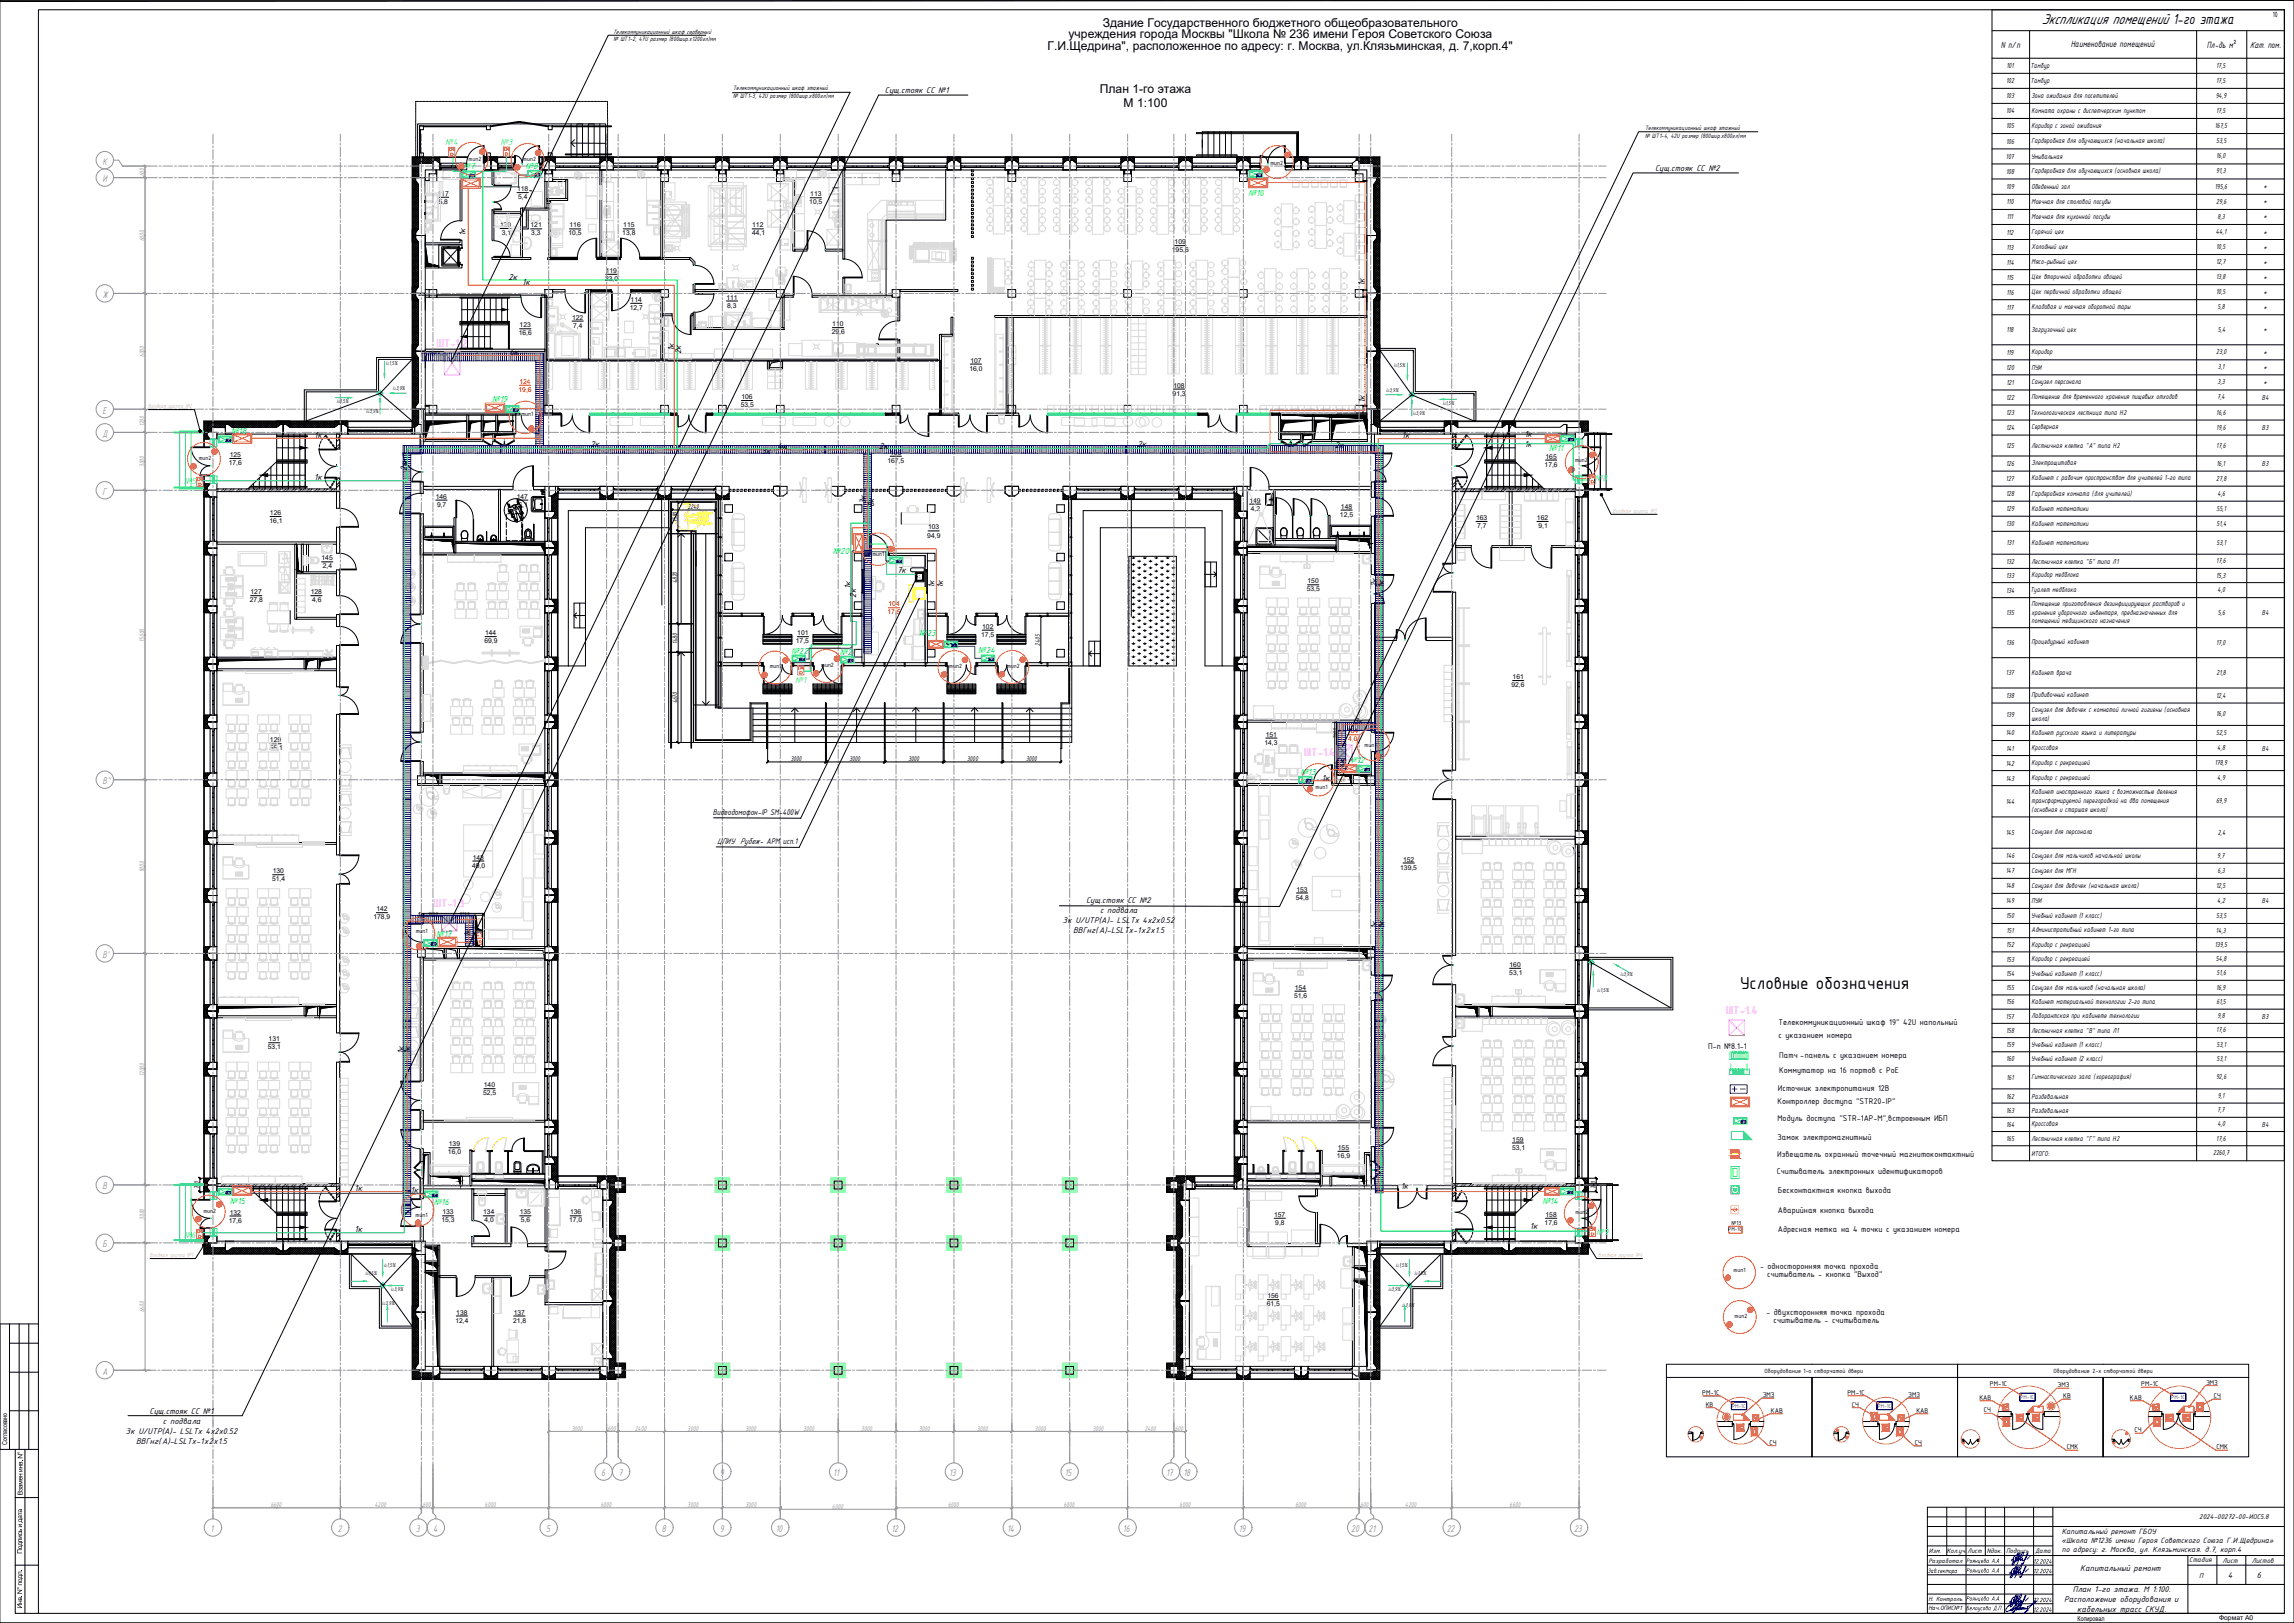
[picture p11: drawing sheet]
<svg xmlns="http://www.w3.org/2000/svg" width="1189mm" height="841mm" viewBox="0 0 1189 841" stroke-linecap="round" stroke-linejoin="round" font-family="sans-serif">
<defs><g id="words">
<text font-size="9.7" x="902" y="513">Условные обозначения</text>
<text font-size="8.1" x="1058" y="13">Экспликация помещений 1-го этажа</text>
<g font-size="6.3">
<text x="571" y="14">Здание Государственного бюджетного общеобразовательного</text>
<text x="554" y="20">учреждения города Москвы &quot;Школа № 236 имени Героя Советского Союза</text>
<text x="543" y="26">Г.И.Щедрина&quot;, расположенное по адресу: г. Москва, ул.Клязьминская, д. 7,корп.4&quot;</text>
<text x="570" y="48">План 1-го этажа</text>
<text x="582" y="56">М 1:100</text>
</g>
<g font-size="6.2" fill="#f0f">
<text x="226" y="180">ШТ-1.2</text>
<text x="676" y="392">ШТ-1.4</text>
<text x="225" y="470">ШТ-1.3</text>
<text x="894" y="525">ШТ-1.4</text>
</g>
<g font-size="5.4" fill="#939598">
<text x="53" y="85">К</text>
<text x="53" y="94">И</text>
<text x="53" y="154">Ж</text>
<text x="53" y="214">Е</text>
<text x="53" y="226">Д</text>
<text x="53" y="256">Г</text>
<text x="53" y="406">В&quot;</text>
<text x="53" y="496">В'</text>
<text x="53" y="616">В</text>
<text x="53" y="646">Б</text>
<text x="53" y="712">А</text>
<text x="312" y="765">6</text>
<text x="321" y="765">7</text>
<text x="373" y="765">9</text>
<text x="432" y="765">11</text>
<text x="492" y="765">13</text>
<text x="552" y="765">15</text>
<text x="604" y="765">17</text>
<text x="613" y="765">18</text>
<text x="109" y="794">1</text>
<text x="175" y="794">2</text>
<text x="216" y="794">3</text>
<text x="225" y="794">4</text>
<text x="283" y="794">5</text>
<text x="343" y="794">8</text>
<text x="373" y="794">9</text>
<text x="402" y="794">10</text>
<text x="462" y="794">12</text>
<text x="522" y="794">14</text>
<text x="582" y="794">16</text>
<text x="642" y="794">19</text>
<text x="700" y="794">20</text>
<text x="709" y="794">21</text>
<text x="750" y="794">22</text>
<text x="816" y="794">23</text>
</g>
<g font-size="5">
<text x="1037" y="25">N п/п</text>
<text x="1073" y="24">Наименование помещений</text>
<text x="1144" y="25">Пл-дь м²</text>
<text x="1166" y="25">Кат. пом.</text>
</g>
<g font-size="4.9" fill="#0ff">
<text x="231" y="75">№4</text>
<text x="259" y="75">№3</text>
<text x="95" y="251">№5</text>
<text x="826" y="249">№8</text>
<text x="412" y="354">№1</text>
<text x="95" y="641">№6</text>
<text x="827" y="640">№9</text>
</g>
<g font-size="4.9" fill="#0f0">
<text x="240" y="88">№7</text>
<text x="272" y="87">№8</text>
<text x="647" y="102">№10</text>
<text x="255" y="208">№19</text>
<text x="120" y="225">№18</text>
<text x="803" y="234">№11</text>
<text x="432" y="287">№20</text>
<text x="476" y="329">№23</text>
<text x="410" y="339">№22</text>
<text x="435" y="340">№21</text>
<text x="507" y="338">№24</text>
<text x="699" y="395">№12</text>
<text x="674" y="402">№13</text>
<text x="226" y="486">№17</text>
<text x="119" y="624">№15</text>
<text x="799" y="624">№14</text>
<text x="225" y="624">№16</text>
</g>
<g font-size="4.9">
<text x="241" y="122" transform="rotate(-90 241 122)">1к</text>
<text x="263" y="145">2к</text>
<text x="271" y="147">1к</text>
<text x="707" y="148" transform="rotate(-90 707 148)">1к</text>
<text x="264" y="184">6к</text>
<text x="349" y="182" transform="rotate(-90 349 182)">1к</text>
<text x="353" y="184" transform="rotate(-90 353 184)">2к</text>
<text x="707" y="209" transform="rotate(-90 707 209)">1к</text>
<text x="163" y="227">1к</text>
<text x="727" y="227">1к</text>
<text x="790" y="227">1к</text>
<text x="306" y="232">2к</text>
<text x="403" y="233">4к</text>
<text x="456" y="233">2к</text>
<text x="590" y="232">2к</text>
<text x="692" y="232">2к</text>
<text x="790" y="232">1к</text>
<text x="395" y="235">3к</text>
<text x="211" y="244" transform="rotate(-90 211 244)">2к</text>
<text x="163" y="248">1к</text>
<text x="449" y="261" transform="rotate(-90 449 261)">3к</text>
<text x="453" y="263" transform="rotate(-90 453 263)">6к</text>
<text x="465" y="297">7к</text>
<text x="441" y="305" transform="rotate(-90 441 305)">1к</text>
<text x="484" y="305" transform="rotate(-90 484 305)">1к</text>
<text x="489" y="305" transform="rotate(-90 489 305)">1к</text>
<text x="714" y="304" transform="rotate(-90 714 304)">2к</text>
<text x="717" y="305" transform="rotate(-90 717 305)">1к</text>
<text x="444" y="310" transform="rotate(-90 444 310)">2к</text>
<text x="702" y="375">3к</text>
<text x="697" y="398" transform="rotate(-90 697 398)">4к</text>
<text x="685" y="404">1к</text>
<text x="216" y="475">1к</text>
<text x="244" y="486" transform="rotate(-90 244 486)">1к</text>
<text x="714" y="481" transform="rotate(-90 714 481)">1к</text>
<text x="718" y="482" transform="rotate(-90 718 482)">1к</text>
<text x="209" y="546" transform="rotate(-90 209 546)">1к</text>
<text x="213" y="546" transform="rotate(-90 213 546)">1к</text>
<text x="184" y="617">1к</text>
<text x="726" y="616">1к</text>
<text x="213" y="618">1к</text>
<text x="184" y="638">1к</text>
<text x="793" y="637">1к</text>
</g>
<g font-size="4.7">
<text x="459" y="48">Сущ.стояк СС №1</text>
<text x="858" y="89">Сущ.стояк СС №2</text>
<text x="369" y="422">Видеодомофон-IP SM-400W</text>
<text x="372" y="437">ЦПИУ Рубеж- АРМ исп.1</text>
<text x="563" y="468">Сущ.стояк СС №2</text>
<text x="570" y="473">с подвала</text>
<text x="551" y="478">3к U/UTP(A)- LSLTx 4x2x0.52</text>
<text x="556" y="484">ВВГнг(А)-LSLTx-1х2х1.5</text>
<text x="922" y="531">Телекоммуникационный шкаф 19&quot; 42U напольный</text>
<text x="922" y="538">с указанием номера</text>
<text x="885" y="543">П-п №8.1-1</text>
<text x="922" y="548">Патч -панель с указанием номера</text>
<text x="922" y="556">Коммутатор на 16 портов с РоЕ</text>
<text x="921" y="565">Источник электропитания 12В</text>
<text x="921" y="572">Контроллер доступа &quot;STR20-IP&quot;</text>
<text x="921" y="581">Модуль доступа &quot;STR-1АР-М&quot;,встроенным ИБП</text>
<text x="921" y="590">Замок электромагнитный</text>
<text x="921" y="599">Извещатель охранный точечный магнитоконтактный</text>
<text x="921" y="609">Считыватель электронных идентификаторов</text>
<text x="921" y="618">Бесконтактная кнопка выхода</text>
<text x="921" y="628">Аварийная кнопка выхода</text>
<text x="921" y="638">Адресная метка на 4 точки с указанием номера</text>
<text x="912" y="657">- односторонняя точка прохода</text>
<text x="916" y="662">считыватель - кнопка &quot;Выход&quot;</text>
<text x="915" y="681">- двухсторонняя точка прохода</text>
<text x="919" y="686">считыватель - считыватель</text>
<text x="78" y="733">Сущ.стояк СС №1</text>
<text x="84" y="738">с подвала</text>
<text x="65" y="743">3к U/UTP(A)- LSLTx 4x2x0.52</text>
<text x="71" y="748">ВВГнг(А)-LSLTx-1х2х1.5</text>
<text x="1078" y="814">Капитальный ремонт</text>
<text x="1155" y="818">4</text>
<text x="1170" y="818">6</text>
<text x="1074" y="825">План 1-го этажа. М 1:100.</text>
<text x="1070" y="830">Расположение оборудования и</text>
<text x="1077" y="835">кабельных трасс СКУД.</text>
</g>
<g font-size="4.3">
<text x="1069" y="795">Капитальный ремонт ГБОУ</text>
<text x="1068" y="800">«Школа №1236 имени Героя Советского Союза Г.И.Щедрина»</text>
<text x="1069" y="804">по адресу: г. Москва, ул. Клязьминская. д.7, корп.4</text>
</g>
<text font-size="4.2" x="1178" y="9">10</text>
<g font-size="4">
<text x="1040" y="35">101</text>
<text x="1052" y="35">Тамбур</text>
<text x="1149" y="35">17,5</text>
<text x="1040" y="43">102</text>
<text x="1052" y="43">Тамбур</text>
<text x="1149" y="43">17,5</text>
<text x="1040" y="51">103</text>
<text x="1053" y="51">Зона ожидания для посетителей</text>
<text x="1148" y="51">94,9</text>
<text x="1040" y="59">104</text>
<text x="1053" y="58">Комната охраны с диспетчерским пунктом</text>
<text x="1149" y="59">17,5</text>
<text x="1040" y="67">105</text>
<text x="1053" y="66">Коридор с зоной ожидания</text>
<text x="1148" y="66">167,5</text>
<text x="1040" y="74">106</text>
<text x="1053" y="74">Гардеробная для обучающихся (начальная школа)</text>
<text x="1149" y="74">53,5</text>
<text x="1040" y="82">107</text>
<text x="1053" y="82">Умывальная</text>
<text x="1149" y="82">16,0</text>
<text x="1053" y="90">Гардеробная для обучающихся (основная школа)</text>
<text x="1149" y="90">91,3</text>
<text x="1040" y="90">108</text>
<text x="1040" y="98">109</text>
<text x="1053" y="98">Обеденный зал</text>
<text x="1148" y="98">195,6</text>
<text x="1173" y="98">*</text>
<text x="1040" y="106">110</text>
<text x="1053" y="106">Моечная для столовой посуды</text>
<text x="1149" y="106">29,6</text>
<text x="1173" y="106">*</text>
<text x="1040" y="114">111</text>
<text x="1053" y="113">Моечная для кухонной посуды</text>
<text x="1149" y="113">8,3</text>
<text x="1173" y="114">*</text>
<text x="1040" y="122">112</text>
<text x="1053" y="121">Горячий цех</text>
<text x="1148" y="121">44,1</text>
<text x="1173" y="122">*</text>
<text x="1040" y="129">113</text>
<text x="1053" y="129">Холодный цех</text>
<text x="1149" y="129">10,5</text>
<text x="1173" y="129">*</text>
<text x="1040" y="137">114</text>
<text x="1053" y="137">Мясо-рыбный цех</text>
<text x="1148" y="137">12,7</text>
<text x="1173" y="137">*</text>
<text x="1040" y="145">115</text>
<text x="1053" y="145">Цех вторичной обработки овощей</text>
<text x="1149" y="145">13,8</text>
<text x="1173" y="145">*</text>
<text x="1040" y="153">116</text>
<text x="1053" y="152">Цех первичной обработки овощей</text>
<text x="1149" y="152">10,5</text>
<text x="1173" y="153">*</text>
<text x="1040" y="161">117</text>
<text x="1053" y="160">Кладовая и моечная оборотной тары</text>
<text x="1149" y="160">5,8</text>
<text x="1173" y="161">*</text>
<text x="1040" y="172">118</text>
<text x="1053" y="172">Загрузочный цех</text>
<text x="1149" y="172">5,4</text>
<text x="1173" y="172">*</text>
<text x="1040" y="184">119</text>
<text x="1053" y="184">Коридор</text>
<text x="1149" y="184">23,0</text>
<text x="1173" y="184">*</text>
<text x="1040" y="192">120</text>
<text x="1053" y="192">ПУИ</text>
<text x="1149" y="191">3,1</text>
<text x="1173" y="192">*</text>
<text x="1040" y="199">121</text>
<text x="1053" y="199">Санузел персонала</text>
<text x="1149" y="199">3,3</text>
<text x="1173" y="199">*</text>
<text x="1040" y="207">122</text>
<text x="1053" y="207">Помещение для временного хранения пищевых отходов</text>
<text x="1149" y="207">7,4</text>
<text x="1172" y="207">В4</text>
<text x="1040" y="215">123</text>
<text x="1052" y="215">Технологическая лестница типа Н2</text>
<text x="1149" y="215">16,6</text>
<text x="1040" y="223">124</text>
<text x="1053" y="222">Серверная</text>
<text x="1149" y="223">19,6</text>
<text x="1172" y="223">В3</text>
<text x="1040" y="232">125</text>
<text x="1053" y="232">Лестничная клетка &quot;А&quot; типа Н2</text>
<text x="1149" y="232">17,6</text>
<text x="1040" y="241">126</text>
<text x="1053" y="241">Электрощитовая</text>
<text x="1149" y="241">16,1</text>
<text x="1172" y="241">В3</text>
<text x="1040" y="249">127</text>
<text x="1053" y="249">Кабинет с рабочим пространством для учителей 1-го типа</text>
<text x="1149" y="249">27,8</text>
<text x="1040" y="257">128</text>
<text x="1053" y="257">Гардеробная комната (для учителей)</text>
<text x="1149" y="257">4,6</text>
<text x="1040" y="265">129</text>
<text x="1053" y="265">Кабинет математики</text>
<text x="1149" y="265">55,1</text>
<text x="1040" y="273">130</text>
<text x="1053" y="273">Кабинет математики</text>
<text x="1149" y="272">51,4</text>
<text x="1040" y="283">131</text>
<text x="1053" y="283">Кабинет математики</text>
<text x="1149" y="282">53,1</text>
<text x="1040" y="292">132</text>
<text x="1053" y="292">Лестничная клетка &quot;Б&quot; типа Л1</text>
<text x="1149" y="292">17,6</text>
<text x="1040" y="300">133</text>
<text x="1053" y="299">Коридор медблока</text>
<text x="1149" y="299">15,3</text>
<text x="1040" y="307">134</text>
<text x="1052" y="307">Туалет медблока</text>
<text x="1149" y="307">4,0</text>
<text x="1053" y="314">Помещение приготовления дезинфицирующих растворов и</text>
<text x="1040" y="319">135</text>
<text x="1053" y="319">хранения уборочного инвентаря, предназначенных для</text>
<text x="1053" y="323">помещений медицинского назначения</text>
<text x="1149" y="319">5,6</text>
<text x="1172" y="319">В4</text>
<text x="1040" y="334">136</text>
<text x="1053" y="334">Процедурный кабинет</text>
<text x="1149" y="334">17,0</text>
<text x="1040" y="350">137</text>
<text x="1053" y="350">Кабинет врача</text>
<text x="1149" y="350">21,8</text>
<text x="1040" y="362">138</text>
<text x="1053" y="361">Прививочный кабинет</text>
<text x="1149" y="361">12,4</text>
<text x="1040" y="371">139</text>
<text x="1053" y="369">Санузел для девочек с комнатой личной гигиены (основная</text>
<text x="1149" y="371">16,0</text>
<text x="1053" y="374">школа)</text>
<text x="1040" y="381">140</text>
<text x="1053" y="381">Кабинет русского языка и литературы</text>
<text x="1149" y="381">52,5</text>
<text x="1040" y="389">141</text>
<text x="1053" y="389">Кроссовая</text>
<text x="1149" y="389">4,8</text>
<text x="1172" y="389">В4</text>
<text x="1040" y="397">142</text>
<text x="1053" y="396">Коридор с рекреацией</text>
<text x="1148" y="396">178,9</text>
<text x="1040" y="405">143</text>
<text x="1053" y="404">Коридор с рекреацией</text>
<text x="1149" y="404">4,9</text>
<text x="1053" y="412">Кабинет иностранного языка с возможностью деления</text>
<text x="1040" y="417">144</text>
<text x="1053" y="416">трансформируемой перегородкой на два помещения</text>
<text x="1148" y="416">69,9</text>
<text x="1053" y="421">(основная и старшая школа)</text>
<text x="1040" y="433">145</text>
<text x="1053" y="432">Санузел для персонала</text>
<text x="1149" y="432">2,4</text>
<text x="1040" y="445">146</text>
<text x="1053" y="444">Санузел для мальчиков начальной школы</text>
<text x="1149" y="444">9,7</text>
<text x="1039" y="453">147</text>
<text x="1053" y="452">Санузел для МГН</text>
<text x="1149" y="452">6,3</text>
<text x="1040" y="460">148</text>
<text x="1053" y="460">Санузел для девочек (начальная школа)</text>
<text x="1149" y="460">12,5</text>
<text x="1149" y="468">4,2</text>
<text x="1040" y="468">149</text>
<text x="1053" y="468">ПУИ</text>
<text x="1172" y="468">В4</text>
<text x="1040" y="476">150</text>
<text x="1053" y="476">Учебный кабинет (1 класс)</text>
<text x="1149" y="476">53,5</text>
<text x="1040" y="484">151</text>
<text x="1053" y="483">Административный кабинет 1-го типа</text>
<text x="1148" y="483">14,3</text>
<text x="1040" y="491">152</text>
<text x="1053" y="491">Коридор с рекреацией</text>
<text x="1148" y="491">139,5</text>
<text x="1053" y="498">Коридор с рекреацией</text>
<text x="1148" y="498">54,8</text>
<text x="1040" y="498">153</text>
<text x="1040" y="506">154</text>
<text x="1053" y="506">Учебный кабинет (1 класс)</text>
<text x="1149" y="505">51,6</text>
<text x="1040" y="513">155</text>
<text x="1053" y="513">Санузел для мальчиков (начальная школа)</text>
<text x="1149" y="513">16,9</text>
<text x="1040" y="521">156</text>
<text x="1053" y="520">Кабинет материальной технологии 2-го типа</text>
<text x="1149" y="520">61,5</text>
<text x="1040" y="528">157</text>
<text x="1053" y="528">Лаборантская при кабинете технологии</text>
<text x="1149" y="528">9,8</text>
<text x="1172" y="528">В3</text>
<text x="1040" y="535">158</text>
<text x="1053" y="535">Лестничная клетка &quot;В&quot; типа Л1</text>
<text x="1149" y="535">17,6</text>
<text x="1040" y="543">159</text>
<text x="1053" y="543">Учебный кабинет (1 класс)</text>
<text x="1149" y="542">53,1</text>
<text x="1040" y="550">160</text>
<text x="1053" y="550">Учебный кабинет (2 класс)</text>
<text x="1149" y="550">53,1</text>
<text x="1040" y="560">161</text>
<text x="1053" y="559">Гимнастического зала (хореография)</text>
<text x="1148" y="559">92,6</text>
<text x="1040" y="569">162</text>
<text x="1053" y="569">Раздевальная</text>
<text x="1149" y="569">9,1</text>
<text x="1040" y="577">163</text>
<text x="1053" y="577">Раздевальная</text>
<text x="1149" y="576">7,7</text>
<text x="1040" y="584">164</text>
<text x="1053" y="584">Кроссовая</text>
<text x="1149" y="584">4,0</text>
<text x="1172" y="584">В4</text>
<text x="1040" y="591">165</text>
<text x="1053" y="591">Лестничная клетка &quot;Г&quot; типа Н2</text>
<text x="1149" y="591">17,6</text>
<text x="1053" y="599">ИТОГО:</text>
<text x="1147" y="599">2260,7</text>
</g>
<g font-size="3.9" fill="#989898">
<text x="75" y="91" transform="rotate(-90 75 91)">600</text>
<text x="75" y="125" transform="rotate(-90 75 125)">6000</text>
<text x="75" y="185" transform="rotate(-90 75 185)">6000</text>
<text x="75" y="221" transform="rotate(-90 75 221)">1200</text>
<text x="75" y="242" transform="rotate(-90 75 242)">3000</text>
<text x="75" y="333" transform="rotate(-90 75 333)">15000</text>
<text x="75" y="452" transform="rotate(-90 75 452)">9000</text>
<text x="75" y="558" transform="rotate(-90 75 558)">12000</text>
<text x="75" y="632" transform="rotate(-90 75 632)">3000</text>
<text x="75" y="680" transform="rotate(-90 75 680)">6600</text>
<text x="296" y="741">3000</text>
<text x="315" y="741">600</text>
<text x="329" y="741">2400</text>
<text x="356" y="741">3000</text>
<text x="386" y="741">3000</text>
<text x="416" y="741">3000</text>
<text x="446" y="741">3000</text>
<text x="476" y="741">3000</text>
<text x="506" y="741">3000</text>
<text x="536" y="741">3000</text>
<text x="566" y="742">3000</text>
<text x="593" y="742">2400</text>
<text x="609" y="742">600</text>
<text x="140" y="781">6600</text>
<text x="194" y="781">4200</text>
<text x="219" y="781">600</text>
<text x="251" y="781">6000</text>
<text x="311" y="781">6000</text>
<text x="356" y="781">3000</text>
<text x="386" y="781">3000</text>
<text x="431" y="782">6000</text>
<text x="491" y="781">6000</text>
<text x="551" y="781">6000</text>
<text x="611" y="781">6000</text>
<text x="671" y="781">6000</text>
<text x="705" y="781">600</text>
<text x="728" y="781">4200</text>
<text x="782" y="781">6600</text>
</g>
<g font-size="3.9">
<text x="356" y="264">2240</text>
<text x="351" y="270" transform="rotate(-90 351 270)">1500</text>
<text x="351" y="302" transform="rotate(-90 351 302)">4820</text>
<text x="351" y="334" transform="rotate(-90 351 334)">1480</text>
<text x="539" y="335" transform="rotate(-90 539 335)">2405</text>
<text x="351" y="365" transform="rotate(-90 351 365)">4670</text>
<text x="410" y="395">3000</text>
<text x="440" y="395">3000</text>
<text x="471" y="395">3000</text>
<text x="501" y="395">3000</text>
<text x="532" y="395">3000</text>
<text x="103" y="616" transform="rotate(-90 103 616)">700</text>
<text x="827" y="616" transform="rotate(-90 827 616)">700</text>
<text x="1031" y="718">РМ-1С</text>
<text x="1066" y="719">ЭМЗ</text>
<text x="1110" y="718">РМ-1С</text>
<text x="1143" y="717">ЭМЗ</text>
<text x="882" y="723">РМ-1С</text>
<text x="914" y="724">ЭМЗ</text>
<text x="957" y="723">РМ-1С</text>
<text x="989" y="724">ЭМЗ</text>
<text x="1026" y="725">КАВ</text>
<text x="1069" y="724">КВ</text>
<text x="1104" y="725">КАВ</text>
<text x="1147" y="724">СЧ</text>
<text x="884" y="729">КВ</text>
<text x="960" y="729">СЧ</text>
<text x="1028" y="732">СЧ</text>
<text x="918" y="732">КАВ</text>
<text x="993" y="732">КАВ</text>
<text x="1106" y="742">СЧ</text>
<text x="917" y="749">СЧ</text>
<text x="992" y="749">СЧ</text>
<text x="1071" y="751">СМК</text>
<text x="1149" y="751">СМК</text>
<text x="1140" y="787">2024-00272-00-ИОС5.8</text>
<text x="1135" y="810">Стадия</text>
<text x="1152" y="810">Лист</text>
<text x="1167" y="810">Листов</text>
<text x="1140" y="817">П</text>
</g>
<g font-size="3.6" fill="#f00">
<text x="695" y="405">СС</text>
<text x="247" y="478">СС</text>
</g>
<g font-size="3.6">
<text x="1000" y="805">Изм.</text>
<text x="1009" y="805">Кол.уч.</text>
<text x="1020" y="805">Лист</text>
<text x="1030" y="805">Nдок.</text>
<text x="1040" y="805">Подпись</text>
<text x="1055" y="805">Дата</text>
</g>
<g font-size="3.5">
<text x="318" y="18">Телекоммуникационный шкаф серверный</text>
<text x="318" y="21">№ ШТ1-2, 47U размер (800шир.х1200гл)мм</text>
<text x="380" y="47">Телекоммуникационный шкаф этажный</text>
<text x="380" y="51">№ ШТ1-3, 42U размер (800шир.х800гл)мм</text>
<text x="853" y="71">№ ШТ1-4, 42U размер (800шир.х800гл)мм</text>
<text x="853" y="68">Телекоммуникационный шкаф этажный</text>
<text x="227" y="101">117</text>
<text x="268" y="99">118</text>
<text x="420" y="102">113</text>
<text x="227" y="106">5,8</text>
<text x="269" y="103">5,4</text>
<text x="419" y="106">10,5</text>
<text x="259" y="118">120</text>
<text x="275" y="118">121</text>
<text x="295" y="118">116</text>
<text x="323" y="118">115</text>
<text x="390" y="118">112</text>
<text x="260" y="122">3,1</text>
<text x="275" y="122">3,3</text>
<text x="295" y="122">10,5</text>
<text x="323" y="122">13,8</text>
<text x="390" y="122">44,1</text>
<text x="607" y="131">195,6</text>
<text x="609" y="127">109</text>
<text x="314" y="141">119</text>
<text x="314" y="146">23,0</text>
<text x="376" y="155">111</text>
<text x="326" y="161">12,7</text>
<text x="327" y="156">114</text>
<text x="377" y="159">8,3</text>
<text x="296" y="166">122</text>
<text x="269" y="174">16,6</text>
<text x="269" y="170">123</text>
<text x="297" y="170">7,4</text>
<text x="431" y="173">29,6</text>
<text x="431" y="169">110</text>
<text x="503" y="188">107</text>
<text x="502" y="192">16,0</text>
<text x="608" y="201">108</text>
<text x="384" y="207">106</text>
<text x="608" y="205">91,3</text>
<text x="384" y="211">53,5</text>
<text x="119" y="237">125</text>
<text x="460" y="240">167,5</text>
<text x="461" y="236">105</text>
<text x="801" y="238">165</text>
<text x="119" y="241">17,6</text>
<text x="800" y="242">17,6</text>
<text x="226" y="258">146</text>
<text x="226" y="263">9,7</text>
<text x="268" y="258">147</text>
<text x="269" y="263">6,1</text>
<text x="648" y="260">149</text>
<text x="695" y="264">148</text>
<text x="140" y="267">126</text>
<text x="648" y="265">4,2</text>
<text x="694" y="268">12,5</text>
<text x="765" y="269">163</text>
<text x="797" y="269">162</text>
<text x="140" y="271">16,1</text>
<text x="481" y="274">103</text>
<text x="766" y="274">7,7</text>
<text x="797" y="274">9,1</text>
<text x="481" y="279">94,9</text>
<text x="167" y="290">145</text>
<text x="167" y="295">2,4</text>
<text x="678" y="302">150</text>
<text x="130" y="308">127</text>
<text x="161" y="308">128</text>
<text x="677" y="306">53,5</text>
<text x="130" y="312">27,8</text>
<text x="162" y="312">4,6</text>
<text x="251" y="329">144</text>
<text x="413" y="329">101</text>
<text x="509" y="330">17,5</text>
<text x="509" y="326">102</text>
<text x="251" y="333">69,9</text>
<text x="412" y="333">17,5</text>
<text x="784" y="352">161</text>
<text x="783" y="356">92,6</text>
<text x="656" y="382">151</text>
<text x="140" y="389">55,1</text>
<text x="140" y="385">129</text>
<text x="655" y="386">14,3</text>
<text x="245" y="450">49,0</text>
<text x="245" y="445">143</text>
<text x="727" y="446">152</text>
<text x="141" y="453">130</text>
<text x="726" y="451">139,5</text>
<text x="141" y="457">51,4</text>
<text x="672" y="462">153</text>
<text x="672" y="466">54,8</text>
<text x="195" y="472">142</text>
<text x="194" y="476">178,9</text>
<text x="782" y="501">160</text>
<text x="782" y="505">53,1</text>
<text x="671" y="513">154</text>
<text x="671" y="517">51,6</text>
<text x="139" y="540">131</text>
<text x="139" y="544">53,1</text>
<text x="251" y="563">140</text>
<text x="250" y="568">52,5</text>
<text x="784" y="592">159</text>
<text x="232" y="598">16,0</text>
<text x="233" y="594">139</text>
<text x="693" y="596">155</text>
<text x="784" y="596">53,1</text>
<text x="693" y="600">16,9</text>
<text x="119" y="629">132</text>
<text x="229" y="629">133</text>
<text x="250" y="629">134</text>
<text x="269" y="629">135</text>
<text x="295" y="629">136</text>
<text x="119" y="634">17,6</text>
<text x="229" y="633">15,3</text>
<text x="251" y="633">4,0</text>
<text x="270" y="633">5,6</text>
<text x="295" y="633">17,0</text>
<text x="660" y="631">157</text>
<text x="661" y="635">9,8</text>
<text x="800" y="635">17,6</text>
<text x="801" y="631">158</text>
<text x="657" y="677">61,5</text>
<text x="657" y="673">156</text>
<text x="236" y="681">138</text>
<text x="266" y="681">137</text>
<text x="236" y="685">12,4</text>
<text x="266" y="685">21,8</text>
<text x="4" y="749" transform="rotate(-90 4 749)">Согласовано</text>
<text x="12" y="775" transform="rotate(-90 12 775)">Взамен инв</text>
<text x="11" y="805" transform="rotate(-90 11 805)">Подпись и дата</text>
<text x="1019" y="810">Роянцева А</text>
<text x="1034" y="810">.А</text>
<text x="11" y="814" transform="rotate(-90 11 814)">.</text>
<text x="999" y="815">Зав .сектора</text>
<text x="999" y="810">Разработал</text>
<text x="1019" y="815">Роянцева А</text>
<text x="1034" y="815">.А</text>
<text x="11" y="823" transform="rotate(-90 11 823)">подл</text>
<text x="11" y="834" transform="rotate(-90 11 834)">Инв . N°</text>
<text x="999" y="830">Н. Контроль</text>
<text x="1019" y="829">Роянцева А</text>
<text x="1034" y="829">.А.</text>
<text x="999" y="835">Нач.ОПИС№1</text>
<text x="1019" y="834">Белоусова Д</text>
<text x="1035" y="834">.П.</text>
<text x="1077" y="840">Копировал</text>
<text x="1150" y="839">Формат А0</text>
</g>
<g font-size="3.5" fill="#f00">
<text x="269" y="203">19,6</text>
<text x="269" y="199">124</text>
<text x="460" y="314">104</text>
<text x="460" y="318">17,5</text>
<text x="698" y="380">164</text>
<text x="699" y="384">4,0</text>
<text x="245" y="486">141</text>
<text x="245" y="490">4,8</text>
</g>
<g font-size="3.4">
<text x="243" y="84">тип2</text>
<text x="271" y="83">тип2</text>
<text x="658" y="85">тип2</text>
<text x="270" y="215">тип1</text>
<text x="103" y="238">тип2</text>
<text x="816" y="239">тип2</text>
<text x="452" y="288">тип1</text>
<text x="399" y="346">тип2</text>
<text x="426" y="346">тип2</text>
<text x="492" y="346">тип2</text>
<text x="522" y="346">тип2</text>
<text x="707" y="387">тип1</text>
<text x="682" y="409">тип1</text>
<text x="215" y="483">тип1</text>
<text x="105" y="628">тип2</text>
<text x="817" y="629">тип2</text>
<text x="215" y="630">тип1</text>
<text x="898" y="659">тип1</text>
<text x="899" y="683">тип2</text>
<text x="914" y="711">Оборудование 1-о створчатой двери</text>
<text x="1064" y="711">Оборудование 2-х створчатой двери</text>
</g>
<g font-size="3.4" fill="#f7abae">
<text x="77" y="212">Входная группа №2</text>
<text x="836" y="266">Входная группа №3</text>
<text x="78" y="651">Входная группа №1</text>
<text x="828" y="651">Входная группа №4</text>
</g>
<text font-size="3.3" x="897" y="635">№13</text>
<g font-size="3.1">
<text x="200" y="189">i=1,5%</text>
<text x="722" y="190">i=1,5%</text>
<text x="204" y="202">i=3,9%</text>
<text x="718" y="203">i=3,9%</text>
<text x="175" y="209">i=1,5%</text>
<text x="748" y="210">i=1,5%</text>
<text x="190" y="214">i=3,9%</text>
<text x="732" y="215">i=3,9%</text>
<text x="840" y="506">i=3,9%</text>
<text x="828" y="514">i=1,5%</text>
<text x="896" y="638">РМ-1C</text>
<text x="199" y="656">i=1,5%</text>
<text x="723" y="656">i=1,5%</text>
<text x="189" y="661">i=1,5%</text>
<text x="733" y="661">i=1,5%</text>
<text x="203" y="669">i=3,9%</text>
<text x="720" y="669">i=3,9%</text>
<text x="198" y="676">i=3,9%</text>
<text x="726" y="677">i=3,9%</text>
</g>
<text font-size="3.1" fill="#ff0" x="357" y="271" transform="rotate(-90 357 271)">1400</text>
<g font-size="3.1" fill="#00f">
<text x="1047" y="725">РМ-1С</text>
<text x="1125" y="725">РМ-1С</text>
<text x="898" y="729">РМ-1С</text>
<text x="973" y="729">РМ-1С</text>
</g>
<g font-size="2.5">
<text x="222" y="184">1000.0</text>
<text x="693" y="383" transform="rotate(-90 693 383)">1160.0</text>
<text x="693" y="400" transform="rotate(-90 693 400)">650.0</text>
<text x="222" y="474">930.0</text>
<text x="238" y="474">870.0</text>
</g>
<text font-size="1.4" fill="#0ff" x="904" y="556">POE</text>
<text font-size="1.3" x="476" y="298" transform="rotate(90 476 298)">4.3&quot;</text>
</g></defs>
<!-- layer: 0 -->
<g fill="none" stroke="#000" stroke-width=".52">
<path d="M1032 5h152v597h-152zM1032 16h152M1052 16v586M1138 16v586M1164 16v586M1189 0l-1189 1M1032 30h152M1032 38h152M215 53v1M215 54h.1M215 55h.1M215 55v1"/>
<path d="M215 56v1M215 57h.1M215 58h.1M215 58v1M215 59v1M215 60h.1M216 53h-1M216 53h1M217 53h.1M218 53h.1M218 53h1M219 53h1"/>
<path d="M220 53h.1M221 53h.1M221 53h1M222 53h1M223 53h.1M224 53h.1M224 53h1M225 53h1M226 53h.1M227 53h.1M227 53h1M228 53h1"/>
<path d="M229 53h.1M230 53h.1M230 53h1M231 53h1M232 53h.1M233 53h.1M233 53h1M234 53h1M235 53h.1M236 53h.1M236 53h1M237 53h1"/>
<path d="M238 53h.1M239 53h.1M239 53h1M240 53h1M241 53h.1M242 53h.1M242 53h1M243 53h1M244 53h.1M245 53h.1M245 53h1M246 53h1"/>
<path d="M247 53h.1M248 53h.1M248 53h1M249 53h1M250 53h.1M251 53h.1M251 53h1M252 53h1M253 53h.1M254 53h.1M254 53h1M255 53h1"/>
<path d="M256 53h.1M257 53h.1M257 53h1M258 53h1M259 53h.1M260 53h.1M260 53h1M261 53h1M262 53h.1M263 53h.1M263 53h1M264 53h1"/>
<path d="M265 53h.1M266 53h.1M266 53h1M267 53h1M268 53h.1M269 53h.1M269 53h1M270 53h1M271 53h.1M272 53h.1M272 53h1M273 53h1"/>
<path d="M274 53h.1M275 53h.1M275 53h1M276 53h1M277 53h.1M278 53h.1M278 53h1M279 53h1M280 53h.1M281 53h.1M281 53h1M282 53h1"/>
<path d="M283 53h.1M284 53h.1M284 53h1M285 53h1M286 53h.1M287 53h.1M287 53h1M288 53h1M289 53h.1M290 53h.1M290 53h1M291 53h1"/>
<path d="M292 53h.1M293 53h.1M293 53h1M294 53h1M295 53h.1M296 53h.1M296 53h1M297 53h1M298 53h.1M299 53h.1M299 53h1M300 53h1"/>
<path d="M301 53h.1M302 53h.1M302 53h1M303 53h1M304 53h.1M305 53h.1M305 53h1M306 53h1M307 53h.1M308 53h.1M308 53h1M309 53h1"/>
<path d="M310 53h.1M311 53h.1M311 53h1M312 53h1M313 53h.1M314 53h.1M314 53h1M315 53v1M315 54h.1M315 55h.1M315 55v1M315 56v1"/>
<path d="M315 57h.1M315 58h.1M315 58v1M315 59v1M315 60h.1M1032 46h152M1032 54h152M215 61h.1M215 61v1M215 62v1M215 63h.1M215 64h.1"/>
<path d="M215 64v1M215 65v1M215 66h.1M215 67h.1M215 67v1M215 68v1M215 69h.1M215 70h.1M215 70v1M215 71v1M215 72h.1M215 73h.1"/>
<path d="M215 73v1M215 74v1M215 75h.1M215 76h.1M215 76v1M215 77v1M215 78h.1M215 79h.1M215 79v1M217 65h2v2h-2zM217 79h2v2h-2zM218 67v12"/>
<path d="M219 66h33v-1h-35v16M250 76h1v9h-1zM251 76a9 9 0 0 0-9 9M252 65h2v2h-2zM252 79h2v2h-2zM254 65l15-2-15 3zM269 63l15 2v1l-15-3zM279 76h1v9h-1zM280 76a9 9 0 0 0-9 9 4 4 0 0 0-4-4M284 65h2v2h-2zM284 79h2v2h-2zM286 65h31v1h-31z"/>
<path d="M293 80h24h-24zM296 64v17h3v-17h3v17h3v-17h3v17h3v-17M296 74h18M298 72l-2 2 2 2M315 61h.1M315 61v1M315 62v1M315 63h.1M315 64h.1M315 64v1M315 65v1M315 66h.1"/>
<path d="M315 67h.1M315 67v1M315 68v1M315 69h.1M315 70h.1M315 70v1M315 71v1M315 72h.1M315 73h.1M315 73v1M315 74v1M315 75h.1"/>
<path d="M315 76h.1M315 76v1M315 77v1M315 78h.1M315 79h.1M315 79v1M623 69v-1h50v13M623 69v11M626 68v1M626 69v11M629 68v1M629 69v11"/>
<path d="M632 68v1M632 69v11M635 68v1M635 69v11M638 68v1M638 69v11M666 76v9zM666 76a9 9 0 0 0-9 9 4 4 0 0 0-4-4M1032 61h152M1032 69h152M1032 77h152M214 90l2 2"/>
<path d="M214 92l2 3M214 86l3 3M214 85l3 3M214 84l3 3M214 83l3 3M214 89l3 3M214 88l3 3M214 87l3 3M214 82l3 4M214 93l3 3-3 3M214 94l3 3-3 3M214 95l3 3-3 3"/>
<path d="M214 96l3 3-3 3M214 97l3 3-3 3M214 98l3 3-3 3M214 99l3 3-3 3M214 100l3 2M214 91l1 2M214 90l1 2M214 82l3 3v7h-2h5M214 82h.1M215 82l3 3M215 82l-1 1M215 92l-1 2"/>
<path d="M215 93l-1 2M215 92v2l2 2v23l-2 2v1h5M215 80v1M215 81h1M216 94l-2 2M216 82l3 3M216 94l-2 3M216 82l-2 2M216 95l-2 2M216 81v-17h98v17M217 82l3 3M217 95l-3 3"/>
<path d="M217 86l-3 3M217 87l-3 3M217 88l-3 3M217 89l-3 3M217 90l-3 3M217 91l-1 1M217 92h.1M217 90v2h-2M217 85l-3 3M217 82l-3 3M217 82l4 3M218 82l-4 4"/>
<path d="M218 92h2M218 82l4 3M219 82l-5 5M219 82l3 3M220 82l-6 6M220 82l3 3M220 94h2h-2zM220 92v120M221 82l-3 3M221 82l3 3M222 82l-3 3M222 82l2 2"/>
<path d="M222 90h4v4h-4zM223 82l-4 3M223 82l1 1M223 82l-3 3M224 82l1 1M224 88h-4v4M224 83v2h-7v7M224 83v5M224 83l-1 2M224 84v1M224 82l-3 3M225 82l2 2"/>
<path d="M225 82l-3 3M226 82l2 2M226 88v2zM226 82l-1 1M226 82l2 1M227 82l-1 1M227 82h1M228 82l-2 1M228 83l-1 1M228 85v3zM228 81v7h-4M228 85l-2-2h-2v5"/>
<path d="M228 84h.1M229 86h9l1 1v-1l-1 1h-9l-1-1v1h11v-1h-11v2h11v-3h-11v3M238 88h1v26h-1zM239 85v3zM239 85v3h3v-3h-3v3M242 82h-28v136h-108v14M242 81h-28v137h-108v14M251 85v3h7v-3M251 81h16M251 82h16M254 83v5zM255 88h1v8h-1z"/>
<path d="M256 83h-3l-2 2M256 83l2 2M256 83h-2v5M256 96h9h-9zM258 85v3zM258 86h8M259 86h7v1v-1v1h-7l-1-1v1h8v-1h-8v2h8v-3h-8v3M265 96a9 9 0 0 1-9 9M266 85h1v3h-1zM267 81v4zM268 100h6M275 99h.1"/>
<path d="M280 82h435v136h108v432h-108v65h-105v-1M280 85v3zM280 81h435v137M280 85h1v3h-1zM280 86v1v-1v2v-3v3M282 90h4v4h-4zM282 94h1v14h-1zM282 88h1v2h-1zM284 85v-2v5M284 83v5M286 83h-2v5M286 83h-3l-2 2v3h7"/>
<path d="M286 88v2zM286 83l2 2v3M286 93h7v1h-7zM289 86h21l1 1v-1h-1v1h-21v-1h-1v1h23v-1h-23v2h23v-3h-23v3M293 93h1v10h-1zM311 88h1v45h-1zM314 85v-2v5M314 83v5M315 81h.1M315 80v1M316 83h-3l-2 2v3h7M316 83l2 2v3"/>
<path d="M316 83h-2v5M319 86h21l1 1v-1h-1v1h-21v-1h-1v1h23v-1h-23v2h23v-3h-23v3M342 90h4v4h-4zM342 88h1v2h-1zM342 94h1v40h-1zM344 85v-2v5M344 83v5M346 88v2zM346 83l2 2v3M346 83h-2v5M346 83h-3l-2 2v3h7M349 86h21l1 1v-1h-1v1h-21v-1h-1v1h23v-1h-23v2h23v-3h-23v3"/>
<path d="M372 90h4v4h-4zM372 88h1v2h-1zM374 85v-2v5M374 88v-5h2l2 2v3M376 88v2zM378 88h-7v-3l2-2h1v5M379 86h21l1 1v-1h-1v1h-21v-1h-1v1h23v-1h-23v2h23v-3h-23v3M402 90h4v4h-4zM402 88h1v2h-1zM404 85v-2v5M404 88v-5h2l2 2v3M406 93h5v1"/>
<path d="M406 88v2zM406 93h6v1h-6zM408 88h-7v-3l2-2h1v5M409 86h21l1 1v-1h-1v1h-21v-1h-1v1h23v-1h-23v2h23v-3h-23v3M411 94h1v36h-1zM432 97h3M434 85v-2v5M434 88v-5h2l2 2v3M437 88h1v46h-1zM438 88h-7v-3l2-2h1v5M439 86h21l1 1v-1h-1v1h-21v-1h-1v1h23v-1h-23v2h23v-3h-23v3M462 90h4v4h-4z"/>
<path d="M462 88h1v2h-1zM464 85v-2v5M464 88v-5h2l2 2v3M466 88v2zM468 88h-7v-3l2-2h1v5M469 86h21l1 1v-1h-1v1h-21v-1h-1v1h23v-1h-23v2h23v-3h-23v3M490 88v26h-31v39M494 85v-2v5M494 83v5M496 83h-2v5M496 83h-3l-2 2v3h7M496 83l2 2v3"/>
<path d="M499 86h21l1 1v-1h-1v1h-21v-1h-1v1h23v-1h-23v2h23v-3h-23v3M522 90h4v4h-4zM522 88h1v2h-1zM522 88v2M524 85v-2v5M524 88v-5h2l2 2v3M526 88v2zM526 88v2M528 88h-7v-3l2-2h1v5M529 86h21l1 1v-1h-1v1h-21v-1h-1v1h23v-1h-23v2h23v-3h-23v3M554 85v-2v5M554 88v-5h2l2 2v3"/>
<path d="M558 88h-7v-3l2-2h1v5M559 86h21l1 1v-1h-1v1h-21v-1h-1v1h23v-1h-23v2h23v-3h-23v3M582 90h4v4h-4zM582 88h1v2h-1zM582 88v2M584 85v-2v5M584 88v-5h2l2 2v3M586 88v2zM588 88h-7v-3l2-2h1v5M589 86h21l1 1v-1h-1v1h-21v-1h-1v1h23v-1h-23v2h23v-3h-23v3M614 85v-2v5M614 88v-5h2l2 2v3"/>
<path d="M618 88h-7v-3l2-2h1v5M619 86h21l1 1v-1h-1v1h-21v-1h-1v1h23v-1h-23v2h23v-3h-23v3M620 80h21v1h-21zM623 81h.1M626 81h.1M629 81h.1M632 81h.1M635 81h.1M638 81h.1M641 85l2-2h1v5v-5h2l2 2v3h-7zM642 90h4v4h-4zM642 88h1v2h-1z"/>
<path d="M644 85v-2v5M646 88v2zM653 81h1v4h-1zM653 85v3h-5v-3h5v2h-5v-1h5v1h-1v-1h-3v1h-1v-1h4M671 85v3h7M671 85l2-2h1v5M671 85v3h-5v-3h5v2h-5v-1h5v1h-1v-1h-3v1h-1v-1h4M672 81v-12h-52h52v12M674 85v-2v5M674 88v-5h2l2 2v3M679 86l22 1v-1h-1v1h-21v-1h-1v1h23v-1h-23v2h23v-3h-23v3M702 90h4v4h-4z"/>
<path d="M702 88h1v2h-1zM703 83h.1M703 83l-2 2v3h3M703 83h1v5M703 82l1 1M703 82v1M703 82l3 3M704 82l-1 1M704 82l3 3M704 86v1M704 88h4v4M704 84l1 1"/>
<path d="M704 84l2 1M705 82l-2 1M705 82l3 3M706 82l-2 1M706 82l3 3M706 94h2h-2zM707 82l-3 2M707 82l3 3M707 82l-3 3h8v7h1v2l-1 2v23l1 2v1h-5M708 82l3 3M708 82l-3 3M708 92v120"/>
<path d="M709 82l6 6M709 92h2M709 82l-3 3M710 82l5 5-3 3M710 82l-3 3M710 82l5 4M711 82l-3 3M711 82l4 3-3 3M712 85v7h1h-5M712 90l3 3-3 3M712 88l3 3-2 2M712 87l3 3-2 2"/>
<path d="M712 86l3 4M712 92h.1M712 91l1 1M712 96l3 2-3 3M712 96l3 3-3 3M712 97l3 3-3 3M712 98l3 3-3 3M712 99l3 3-3 3M712 100l3 3-3 3M712 82l-3 3M712 95l3 3-3 3M712 82l3 2"/>
<path d="M713 94l2 3-3 3M713 82l-3 3M713 94l2 2-3 3M713 82l2 1-3 3M713 93l2 1-3 3M713 93l2 2-3 3M714 82l-3 3M714 82h1M715 82l-3 3M715 84l-3 3M715 86l-3 3 3 3-2 2M715 82l-3 3 3 4-3 3"/>
<path d="M715 88l-3 3M715 89l-3 3M1032 85h152M1032 93h152M214 116l3 3M214 105l3 3-3 3M214 108l3 3-3 3M214 113l3 3-3 3M214 100l3 3-3 3M214 101l3 3-3 3M214 102l3 3-3 3M214 103l3 3-3 3"/>
<path d="M214 104l3 3-3 3M214 106l3 3-3 3M214 107l3 3-3 3M214 109l3 3-3 3M214 110l3 3-3 3M214 111l3 3-3 3M214 112l3 3-3 3M214 114l3 3-2 2M214 115l3 3-1 1M214 118v1M214 117l1 2M214 117l2 2"/>
<path d="M217 103l-3 2M220 104h.1M220 111h.1M220 111h1M220 105h.1M220 104v1M220 105h1M220 104h1M221 104v1M221 105h.1M221 104h.1M221 111h.1"/>
<path d="M221 104h-1M221 111h-1M227 102h6M238 114a10 10 0 0 0-10 10M255 109h1v16h-1zM256 105a4 4 0 0 1 4 4M256 108h4v1h-4zM256 110h14v1h-14zM259 118h6M270 108h1v25h-1zM271 108h13v1h-13zM273 109v9h-2"/>
<path d="M274 109v10h-3M275 119h6M283 104h2v30h-1v-29h-1M283 103h11v1h-11zM284 105h1M295 119h6M323 119h6M390 119h6M418 120a10 10 0 0 1 10 9M418 120h1v9h-1zM420 102h6M712 101l3 3-3 3"/>
<path d="M712 102l3 3-3 3M712 103l3 3-3 3M712 104l3 3-3 3M712 105l3 3-3 3M712 106l3 3-3 3M712 108l3 3-3 3M712 109l3 3-3 3M712 110l3 3-3 3M712 112l3 3-3 3M712 113l3 3-2 3M712 115l3 3v1M712 114l3 3"/>
<path d="M712 113l3 3M712 111l3 3M712 107l3 3M712 104l3 3M712 118v1M712 117l1 2M712 116l2 3M715 117l-1 2M715 106l-3 4M715 110l-3 3M715 114l-3 3M715 115l-3 3"/>
<path d="M1032 101h152M1032 109h152M1032 116h152M214 135l3 3-3 3M214 139l3 3-3 3M214 126l3 3-3 3M214 127l3 3-3 3M214 128l3 3-3 3M214 129l3 3-3 3M214 130l3 3-3 3M214 131l3 3-3 3M214 132l3 3-3 3"/>
<path d="M214 133l3 3-3 3M214 134l3 3-3 3M214 136l3 3-3 3M214 137l3 3-3 3M214 138l3 3-3 3M214 140l3 3-3 3M214 126h.1M215 126l2 2-3 3M215 122h5M215 126l-1 1M215 122v2l2 2v23l-2 2v1h5M216 126l1 1-3 3"/>
<path d="M216 126l-2 2M217 126l-3 3M220 126h18v-2h1v3h-19zM220 138h7v1h-7zM220 127l2 9 5 2M227 127h12v2h-1v-1h-9v10h9v-2h1v1h-1h1v2h-12zM228 124h10h-10zM229 128h8v9h-8zM230 129v8h7M232 128h1M232 128h.1M233 134h.1"/>
<path d="M237 129l-7 8M237 128v9M238 128v10zM238 130l-1-1h-7l7 8 1-1M238 129h1v1h-1zM239 137h1l-1 1M239 128l1 1h-1M255 133h20v1h-20zM256 125a8 8 0 0 1 8 8M256 133h8h-8zM284 134h1v1l-1-1zM285 133h1v2h-1z"/>
<path d="M286 134h13h-13h13h-13v1h13v-2h-13v1M299 133v2zM309 124v10zM309 123a10 10 0 0 0-10 10M309 133h1v1h-1zM310 134h11h-11h11h-11h11v-1h-11v1M321 133h1v1h-1zM322 123a10 10 0 0 1 10 10M322 124v10zM332 133v1zM332 134h10h-10h10h-10h10v-1h-10v1M342 133v1z"/>
<path d="M343 133h14v1h-14zM357 133l3 3v2l-1-1v-1l-2-2M360 138a10 10 0 0 1 10 9M412 129h6v1h-6zM428 129h9v1h-9zM437 134a10 10 0 0 1 10 10M609 127h6M708 122h5M712 126l3 3-3 3M712 128l3 3-3 3M712 130l3 3-3 3M712 131l3 3-3 3"/>
<path d="M712 132l3 3-3 3M712 133l3 3-3 3M712 135l3 3-3 3M712 136l3 3-3 3M712 137l3 3-3 3M712 139l3 3-3 3M712 140l3 2-3 3M712 138l3 3M712 134l3 3M712 130l3 4M712 129l3 3M712 127l3 3"/>
<path d="M712 126h.1M712 126l3 2M713 126l-1 1M713 126l2 1-3 3M713 122v2l-1 2v23l1 2v1h-5M714 126l-2 1M714 126h1M715 126l-3 2M715 126l-3 3M715 128l-3 3M715 130l-3 3M715 132l-3 3"/>
<path d="M715 133l-3 3M715 137l-3 3M1032 124h152M1032 132h152M1032 140h152M214 147l1 2M214 146l2 3M214 158l2-2h1l-3 3M214 156l3 2-3 3M214 159l3 3-3 3M214 143l3 4-2 2M214 144l3 3-1 2"/>
<path d="M214 141l3 3-3 3M214 143l3 3-3 3M214 145l3 4M214 156l3 3-3 3M214 157l3 3-3 3M214 158l3 3-3 3M214 160l3 3-3 3M214 142l3 3M214 148v1M215 156l-1 1M215 156l2 1-3 3M215 152h5"/>
<path d="M215 152v2l2 2v23l-2 2v1h5M217 156l-3 2M217 145l-3 3M217 153h66v34h204v28h9M220 150h2M220 154h2M222 150h4v4h-4zM226 153h44v1h-44zM238 154h26v1h-26zM239 155v12M242 155v12M245 155v12"/>
<path d="M248 155v12M251 155v12M254 155v12M257 155v12M260 155v12M263 155v12M270 154a11 11 0 0 0 11 11M280 154h1v11h-1zM281 153h1v1h-1zM282 150h4v4h-4zM282 154h1v56h-1zM286 150h7v1h-7z"/>
<path d="M293 152a11 11 0 0 0 10 10M303 152v10zM303 150h2v1h-2zM305 150h1v36h-1zM306 150v1zM307 151h9h-10h10h-10h10v-1h-10v1M314 142h6M316 150h1v1h-1zM317 151v10zM327 157h6M327 151a10 10 0 0 1-10 10M327 150v1z"/>
<path d="M328 151h14h-15h15h-15h15v-1h-15v1M342 150v1zM342 150h4v4h-4zM342 154h1v32h-1zM359 147h1v5h-1zM360 150h42v1h-42zM360 147h10h-10zM360 152h10h-10zM370 152a10 10 0 0 1-10 10M376 156h6M402 150h4v4h-4zM405 154h1v16h-1z"/>
<path d="M406 153h5v1h-5zM411 143a10 10 0 0 1 10 10M411 143h1v10h-1zM421 153h41v1h-41zM437 144h1v8h-1zM437 144h10h-10zM456 151h.1M462 150h4v4h-4zM465 154h1v12h-1zM466 150h30v1h-30zM522 150h4v4h-4zM582 150h4v4h-4z"/>
<path d="M642 150h4v4h-4zM702 150h4v4h-4zM706 154h2h-2zM706 150h2v1h-2zM708 152h5M708 152h5v2M712 152h1h-1M712 148l1 1M712 140l3 3-3 3M712 142l3 3-3 3M712 143l3 3-3 3M712 144l3 3-2 2"/>
<path d="M712 145l3 3-1 1M712 141l3 3M712 156l3 3-3 3M712 157l3 3-3 3M712 159l3 3-3 3M712 158l3 3M712 157l3 3M712 147l2 2M712 146l3 3M712 148v1M712 156h1l2 2M713 152h-5h5h-5v9"/>
<path d="M713 154l-1 2v23l1 2M713 152v2M713 156l-1 1M714 156l1 1-3 3M715 156h-1l-2 2M715 141l-3 3M715 144l-3 3M715 156l-3 3M715 158l-3 3M715 159l-3 3M1032 148h152M1032 155h152"/>
<path d="M214 177l2 2M214 161l3 3-3 3M214 170l3 3-3 3M214 175l3 3-1 1M214 162l3 3-3 3M214 164l3 3-3 3M214 167l3 3-3 3M214 169l3 3-3 3M214 173l3 3-3 3M214 174l3 3-2 2M214 163l3 3-3 3M214 165l3 3-3 3"/>
<path d="M214 166l3 3-3 3M214 168l3 3-3 3M214 171l3 3-3 3M214 172l3 3-3 3M214 176l3 3M214 179h.1M214 178l1 1M239 167h24v1h-24zM239 160h22M239 167h15M239 168v12M241 174h13"/>
<path d="M242 167v1M242 168v12M245 167v1M245 168v12M248 167v1M248 168v12M251 167v1M251 168v12M254 167v1M254 168v12M257 167h.1M260 167h.1"/>
<path d="M263 167l-24 1M263 167h1v14h-1v-14M264 167h-26v1h25M269 170h6M296 166h6M343 163h5v1h-5zM348 164a10 10 0 0 0 10 9M358 164v9zM358 163h1v1h-1zM359 162h1v9h-1zM360 170h46v1h-46zM431 170h6"/>
<path d="M455 178h.1M456 176h9h-9zM465 166a10 10 0 0 0-10 10M465 176h1v10h-1zM487 173h1v42h-1zM488 173h6v1h-6zM493 164h1v9h-1zM516 164h192v1h-192zM521 165h1v49h-1zM708 164h-183v51h-9M712 174l3 3-2 2M712 175l3 2-1 2"/>
<path d="M712 161l3 3-3 3M712 163l3 3-3 3M712 165l3 3-3 3M712 166l3 3-3 3M712 168l3 3-3 3M712 170l3 3-3 3M712 172l3 3-3 3M712 175l3 4M712 173l3 3M712 171l3 3M712 169l3 3M712 167l3 3"/>
<path d="M712 166l3 3M712 164l3 3M712 162l3 3M712 160l3 3M712 178v1M712 177l1 2M712 176l2 3M715 176l-3 3M715 172l-3 3M715 168l-3 3M715 161l-3 3M715 163l-3 3"/>
<path d="M715 165l-3 3M715 167l-3 3M715 170l-3 3M715 174l-3 3M1032 163h152M1032 179h152M214 185h-19v17h-37v16M214 188l2-2h1l-3 3M214 186h1l2 2-3 3M214 186l3 3-3 3M214 194l3 3-3 3M214 191l3 3-3 3"/>
<path d="M214 199l3 3-3 3M214 187l3 3-3 3M214 188l3 3-3 3M214 189l3 3-3 3M214 190l3 3-3 3M214 192l3 3-3 3M214 193l3 3-3 3M214 195l3 3-3 3M214 196l3 3-3 3M214 197l3 3-3 3M214 198l3 3-3 3M214 196l3 3"/>
<path d="M215 182h5M215 182v2l2 2v23l-2 2M217 187l-3 3M217 200l-3 2M217 187l-1-1-2 1M220 181h62v1h-62zM238 180h17v1h-17zM283 186h203v1h-203zM398 187h1v5h-1zM399 191h7v1h-7zM399 187h6l-5 1-1 3zM405 187h1v4h-1z"/>
<path d="M503 189h6M708 182h5zM712 186l3 3-3 3M712 187l3 3-3 3M712 188l3 3-3 3M712 189l3 3-3 3M712 190l3 3-3 3M712 191l3 3-3 3M712 192l3 3-3 3M712 193l3 3-3 3M712 194l3 3-3 3M712 195l3 3-3 3"/>
<path d="M712 196l3 3-3 3M712 197l3 3-3 3M712 198l3 3-3 3M712 199l3 3-3 3M712 200l3 3-3 3M712 186l3 2-3 3M712 187l1-1 2 1-3 3M713 181v1h-5M713 181v3l-1 2v23l1 2v1h-5M715 186h.1M715 187l-1-1-2 2M715 186l-3 3"/>
<path d="M715 181h18v22h32v15h-1v-14M732 183v-1h-17l17 23M732 182v22h32v1M1032 186h152M1032 194h152M77 212h24l3 11M106 220l3 3M106 219l3 3M106 218v1M107 218l-1 2M107 218l4 4M108 218l-2 3 3 3"/>
<path d="M108 218l3 4 3-4M109 218l-3 4M109 218l3 4M110 218l-4 4M110 218l3 4M111 218l-5 5M111 218l3 4M112 218l-6 6M112 218l3 4 3-4M113 218l-3 4-3-4M113 218l3 4M114 218l-4 4"/>
<path d="M114 218l3 4v1M115 218l2 3-1 1M115 218l-3 4M116 218l1 2M116 218l-3 4M116 218l2 2M117 218l-3 4M117 218l3 3 3-3M118 218l3 3 3-3M118 220l2 1h23l2-1h2v5M118 220h-1v5v-5v2h-8v1M119 218l-2 2"/>
<path d="M119 218l3 3 3-3M120 218l-2 2M120 218l3 3 3-3M121 218l-2 2M121 218l3 3 3-3M122 218l-3 3M122 218l3 3 3-3M122 218l-2 3M123 218l3 3 3-3M124 218l3 3 3-3M125 218l3 3 3-3M126 218l3 3 3-3"/>
<path d="M127 218l3 3 3-3M128 218l3 3M129 218l3 3 3-3M130 218l3 3M131 218l3 3 3-3M132 218l3 3M133 218l3 3 3-3M133 218l3 3M134 218l-3 3M134 218l3 3 3-3M135 218l3 3M136 218l-3 3"/>
<path d="M136 218l3 3 3-3M137 218l3 3M138 218l-3 3M138 218l3 3 2-2-1-1M139 218l3 3M140 218l-3 3M140 218l3 3-2-3M141 218l-3 3M142 218l1 2-1 1M143 218l-3 3M147 220v5M150 219l3 2"/>
<path d="M150 218v1M151 218l3 3 3-3M151 218l-1 1M151 218l3 3M152 218l-2 2M152 218l3 3 3-3M153 218l-3 3M153 218l3 3M154 218l-3 3M154 218l3 3 3-3M155 218l-3 3-2-1M155 218l3 3 3-3"/>
<path d="M156 218l-3 3M156 218l3 3 3-3M157 218l3 3M158 218l-3 3M158 218l3 3 3-3M159 218l3 3 3-3M159 203h37v-17h18l-17 18-38 14zM159 218l-3 3M160 218l3 3 3-3M160 218l3 3M161 218l3 3 3-3M162 218l3 3 3-3"/>
<path d="M163 218l-3 3M163 218l3 3 3-3M164 218l3 3M165 218l3 3 3-3M166 218l3 3 3-3M167 218l-3 3M167 218l3 3 3-3M169 218l3 3 1-1M170 218l-3 3M170 218l3 3M171 218l2 3h-1l-3-3M172 218l1 2"/>
<path d="M173 218v1l-2 2-3-3M177 220h1l2 1v4M197 204l17 14M214 219l2 2M214 220l1 1M214 218l2 2M214 207l2 3M214 212l3 3M214 211l3 3M214 216l3 3M214 215l3 3M214 214l3 4"/>
<path d="M214 214l3 3M214 213l3 3M214 202l3 3-3 3M214 200l3 3-3 3M214 201l3 3-3 3M214 203l3 3-3 3M214 204l3 3-3 3M214 205l3 3-3 3M214 217l3 3M214 206l3 3M214 210l1 1M214 209l1 2"/>
<path d="M214 208l2 2M215 211v1h5M215 211l-1 1M215 212l-1 1M217 216l-3 3M217 216l-3 4M217 217l-3 4M217 213l-3 3M217 214l-3 3M217 215l-3 3M217 218l-3 3v-3M217 220h1v5"/>
<path d="M217 213l-1-1-2 2M217 212l-3 3M217 219l-2 2-1-1M217 220l-2 1M219 212v23h-1v-10M220 212v13h-1M220 214h47v1h-47zM220 210h2v1h-2zM220 218h22v10h-22zM220 212h-5h2v8M222 210h4v4h-4zM242 215v13"/>
<path d="M243 218h6v10h-6zM243 215v13M249 215v9h1v-9M250 218h7v6h-7zM257 215v9h1v-9M258 218h8v6h-8zM266 215h1v10h-1zM266 215h-46v9M267 214h3v1h-3zM270 215a10 10 0 0 0 10 10M279 215h1v10h-1zM280 214h6v1h-6z"/>
<path d="M282 210h4v4h-4zM287 215l4-1h-5l5 1-5-1v1h5v-1h-5v1M291 215v6zM297 215a9 9 0 0 0 9 9M297 215a6 6 0 0 1-6 6M305 215h1v9h-1zM342 210h4v4h-4zM348 214v1zM348 215h3h-3h3h-3h3v-1h-3v1M351 214v1zM351 215h1v6h-1zM366 215v9z"/>
<path d="M366 214v1zM367 215h2h-3h3h-3h3v-1h-3v1M369 214v1zM372 210h4v4h-4zM384 208h6M402 210h4v4h-4zM459 214v1zM459 215h7h-7h7h-7h7v-1h-7v1M462 210h4v4h-4zM466 214v1zM466 219a4 4 0 0 0 4-4 11 11 0 0 0 11 11M466 215h1v4h-1z"/>
<path d="M481 215v11zM481 214h1v1h-1zM482 215h4h-4h4h-4h4v-1h-4v1M486 214h1v1h-1zM487 214h10v1h-10zM497 215v6zM511 215h1v9h-1zM512 214h16v1h-16zM522 210h4v4h-4zM528 215v6zM543 215v9zM582 210h4v4h-4z"/>
<path d="M608 202h6M621 214v1zM621 215h5h-5h5h-5h5v-1h-5v1M626 214v1zM626 215h1v6h-1zM641 215v9zM642 210h4v4h-4zM659 214v1zM660 215h3h-4h4h-4h4v-1h-4v1M663 215h1v13h-1zM663 214v1zM663 214h45v1h-45z"/>
<path d="M664 218h16v6h-16zM680 215h1v9h-1zM681 218h8v10h-8zM689 215h1v13h-1zM690 218h19v10h-19zM693 215l14 1M702 210h4v4h-4zM706 210h2v1h-2zM706 214h2M708 212v13h6v-4l-2-1M708 212h5M711 212v23h1"/>
<path d="M712 219l2 2 1-1M712 220h-2v5M712 213l1-1 2 2M712 212l3 3-3 3M712 214l3 3-3 3M712 215l3 3M712 213l3 3M712 218l3 3M712 217l3 3M712 216l3 3M712 220h.1M712 203l3 3-3 3 3 3-3 3"/>
<path d="M712 201l3 3-3 3M712 202l3 3-3 3M712 205l3 3-2 2M712 206l3 3-2 1M712 207l3 3-2 1M712 208l3 3M712 204l3 3M712 201l3 3M713 212l2 1-3 3M713 211l2 2M713 212h-1v8M715 211l-3 3"/>
<path d="M715 212l-3 4M715 214l-3 3M715 216l-3 3M715 207l-2 2M715 218l-3 2M715 203l-3 3M715 218h108v8v424h-108v65h-105v-1h-5v-8h5v-58h-5v-8h5v-22h-5v-8h5v-1h30v-350h-89M715 219l-2 2M732 205l-17 13M732 205l32 13M752 220h-2l-2 1v4h68M782 220v5"/>
<path d="M818 219l5 5M818 220l5 4M818 218v1M819 218l4 5M819 218l-1 1M820 218l3 4M820 218l-2 2M820 218l3 3M821 218l-3 3M821 218l2 2M822 218l-3 4-1-1M822 218l1 1"/>
<path d="M823 219l-3 3h-8v-2v5v-5h-2l-2 1h-23l-2-1h-1v5M823 219l-3 3M1032 202h152M1032 210h152M1032 218h152M99 232a10 10 0 0 0 10 9 5 5 0 0 0-5 6M99 232h10h-10zM106 222l2 2M106 226l2 2M106 224l1 2M106 221l3 3M106 225l2 3"/>
<path d="M106 227l1 1M106 223l1 2-1 1M107 226v-2h5v4h-6M107 225l-1 2M107 226l2 2M108 226l-2 2M108 227l-1 1M109 227l-1 1M109 224v-2v2M109 222l-3 3M109 222l-1 2M109 223v1"/>
<path d="M112 225h68M117 221v1M119 238h6M143 238h16v2h-16M143 239h16v1h-16M143 226h16h-16M143 225v27M143 232h15M146 225v1M146 226v12M146 239v1M147 225v-5h1l2 1h23l2-1h2v5"/>
<path d="M149 225v1M149 226v12M149 239v1M150 221h1M152 225v1M152 226v12M152 239v1M155 231l3 1-3 1M155 225v1M155 226v12M155 239v1M158 225v1"/>
<path d="M158 226v12M158 239v1M158 239h-15l-15 14M165 233a9 9 0 0 0 9 9 6 6 0 0 0-6 6M165 233h9h-9zM165 232v1M166 230l-1 2M166 229v1M167 227v1M169 226l-1 1M170 227l-1-1v1M170 227l1 1"/>
<path d="M171 229l1 1M172 230l1 1M174 232v1l-1-1M174 225v8M176 225v8h-2M176 226l-1 1M176 230l-1 1M176 227l-1 2M176 231l-1 2M177 225v-5v5M181 223l33 1v-1h-1v1h-32v-1h-1v1h34v-1h-34v2h34v-4h-34v4M209 235h10h-10z"/>
<path d="M209 235a10 10 0 0 0 10 10 5 5 0 0 0-5 5M214 221h1v4h-1zM215 221v4h5M219 229h31v-4h16v4M251 228l4 3-5-2zM255 229v2M255 225h1v4h-1zM257 228l4 3-5-2zM261 231v-2l1 2M262 231l4-3v1l-4 2zM351 221a6 6 0 0 0 6-6 9 9 0 0 0 9 9M461 236h6"/>
<path d="M497 221a6 6 0 0 0 6-6 9 9 0 0 0 9 9M528 221a6 6 0 0 0 6-6 9 9 0 0 0 9 9M626 221a6 6 0 0 0 6-6 9 9 0 0 0 9 9M664 225h16v3h29v1h-29M664 224h17v4M664 229l4 2-4-2zM664 228l5 3h-1l-4-2zM669 229l-1 2M670 231l4-2-4 2zM670 231l-1-2 1 2M674 228v-3h-10v3h10v1l-4 2 4-3v1M674 225h1v4h-1z"/>
<path d="M675 229l1 2M675 225h5v3h-5zM676 231l4-3v1l-4 2zM680 228v1M712 235h9h-9zM712 225v10M713 221l2-3v3M714 221h1v4h-1zM716 223l32 1v-1v1h-32v-1h-1v1h33v-1h-33v2h33v-4h-33v4M721 235a9 9 0 0 1-9 9M752 225v-5h1l2 1h23l2-1h2v5M752 225v-5v5"/>
<path d="M753 225v8h1M754 233h9h-9zM754 225v8M755 225l-2 2M755 229l-2 2M755 226l-2 2M755 230l-2 2M755 231l-1 2 2-1M756 230v1M757 230l-1 1M757 228v1M758 229l-1 1"/>
<path d="M759 227l-1 1M759 226h1l-1 1M760 226h1M761 227l1 1M762 228l1 2M763 230v1M763 233a9 9 0 0 1-9 8 6 6 0 0 1 6 6M763 232v1M770 239h15l15 14M770 232h15M770 225v1M770 226v12"/>
<path d="M770 239v1M773 231l-3 1 3 1M773 225v1M773 226v12M773 239v1M776 225v1M776 226v12M776 239v1M779 225v1M779 226v12M779 239v1M782 225v1"/>
<path d="M782 226v12M782 239v1M785 225v15M785 239h-15v1h16M785 226h-16h16M785 238h-16v2h17M801 238h6M812 222v1M820 223l1 1M820 222l3 3M820 224v-2v2h1M820 232h10h-10z"/>
<path d="M821 224v2M821 224h-5v4h4l1-2M821 225l1 1 1-1M821 226h2M823 220l-3 3M823 223l-2 2M823 224l-2 1M823 221l-3 3M823 222l-2 2M823 224h9v1M823 225h12h-12v28h12v1h-12h11M826 224v1"/>
<path d="M826 225v28M829 224v1M829 225v28M830 232a10 10 0 0 1-10 9 5 5 0 0 1 5 6M832 225v28M1032 225h152M1032 236h152M104 246h5v1h-5zM106 247v375M109 251h3v7h-3l-2-2v-2h5h-5v-1zM109 258h3v23h-3v-23h2v23h-1v-23h1h-1v22h1v1h-1l1-1v-22M112 253h62"/>
<path d="M112 255h64M113 253l-1 1M116 253l-2 2M117 253l-1 2M120 253l-1 2M121 253l-1 2M124 253l-1 2M125 253l-1 2M128 253l-1 2M129 253l-1 2M130 252h29v1h-30M131 251v1"/>
<path d="M131 253h.1M132 253l-1 2M133 253l-1 2M134 248v4M134 253h.1M136 246h22M136 253l-1 2M137 253l-1 2M137 245v7M139 246h-3l3 1M140 253l-1 2M140 242v10"/>
<path d="M140 253h.1M141 253l-1 2M143 253h.1M144 253l-1 2M146 253l-2 2M146 240v12M146 253h.1M148 253l-1 2M149 240v12M149 253h.1M150 253l-2 2M152 253l-1 2"/>
<path d="M152 240v12M152 253h.1M154 253l-2 2M155 240v12M155 253h.1M156 253l-1 2M158 253l-2 2M158 240v12M158 253h.1M160 253l-1 2M162 253l-2 2M164 253l-1 2"/>
<path d="M166 253l-2 2M168 247h6v1h-6zM168 247l1 1M168 253l-1 2M169 249v1M169 251l1 1M170 253l-2 2M170 252l1 1M171 252v1l1-1M172 250v1M172 253l-1 2M173 251l-1 1"/>
<path d="M173 249v1M174 248h.1M174 249l-1 1M174 253l-2 2M174 241h.1M174 248v15h2M174 248h2v15M175 248l-1 1M176 250l-2 1M176 251l-2 2M176 254l-1 1M214 249h5v1h-5z"/>
<path d="M218 256a11 11 0 0 0-11 10M218 250h1v6h-1zM222 252h-3h47M226 259h6M236 259a9 9 0 0 1 9 9M236 259h1v9h-1zM258 254h1v27h-1zM266 252v2h-47M268 259h6M268 260l1 1zM276 258l6-1v8h-6zM276 258h6v7l-6-1z"/>
<path d="M276 241v11zM276 241a11 11 0 0 0-10 11M276 252h12v4l-2 1M276 252v2h6h-1v2h1M277 258h5v7h-5a1.6 1.6 0 0 1 0-3zM277 259h4v5h-4zM281 254h-1l1 1M281 256h.1M281 254v2M282 254v1M282 254v1h-1zM282 254l-1 1h1"/>
<path d="M282 252v17M286 257v8M286 259l3 3M286 258l3 3M286 257h-2v-5v5M286 257l3 3M286 257h.1M287 257l2 2M287 256l2 2-3 4M288 256l1 1-3 4M288 252h1v4h-1zM288 256l1 1"/>
<path d="M288 256l-2 2M289 259l-3 4M289 256h.1M289 256v3M289 256l-3 3M289 256l-3 4M290 254h21v-1h-1v1h-20v-1h-1v1h22v-1h-22v3h22v-4h-22v4M311 252h7v4l-2 1h-3l-2-1zM314 252v5zM319 254h22v-1h-1v1h-21v-1h-1v1h23v-1h-23v3h23v-4h-23v4M343 259v54M344 252v5z"/>
<path d="M344 252v5h2M348 256l-2 1M348 256v-4h-7v4l2 1h3M349 254h22v-1h-1v1h-21v-1h-1v1h23v-1h-23v3h23v-4h-23v4M351 260v125M374 259v58M374 252v5M374 252v5h2l2-1v-4h-7v4l2 1h1M378 259h-89v350h30v1h5v8h-5v22h5v8h-5v23M378 259h-89v351h30v1h5v7h-5v23h5v7h-5v23M401 252h7v4l-2 1h-3l-2-1zM402 252h2"/>
<path d="M404 252h-2h2M404 252v5zM431 252h7v4l-2 1h-3l-2-1zM434 252v5zM461 252h7v4l-2 1h-3l-2-1zM464 252v5zM491 252h7v4l-2 1h-3l-2-1zM494 252v5zM521 252v4l2 1M521 252h7M524 252h-2h2M524 252v5z"/>
<path d="M524 252v5M528 252v4l-2 1h-3M528 252v4M551 252h7v4M551 259h89v351h-30M554 259v60h-22M554 252v5M554 252v5h2l2-1M554 252h-3v4l2 1h1M555 259v84M555 259v86M559 254h22v-1h-1v1h-21v-1h-1v1h23v-1h-23v3h23v-4h-23v4"/>
<path d="M584 252v5M584 252v5h2l2-1M586 259v60M588 256v-4h-7v4l2 1h1M589 254h22v-1h-1v1h-21v-1h-1v1h23v-1h-23v3h23v-4h-23v4M614 252v5M614 252v5h2l2-1M618 256v-4h-7v4l2 1h1M619 254h21v-1h-1v1h-20v-1h-1v1h22v-1h-22v3h22v-4h-22v4M640 258l3 3-3 3 1 2M640 257l3 3M640 256v2"/>
<path d="M640 252h1v4h-1zM640 256l3 2-3 3 3 4-3-3 3-3-3-3M640 256h.1M641 252h7M641 252v4l2 1h1v-5v5v-5v5v-2M641 256l-1 1M642 256l-2 2M642 256l1 1-3 4 3 3M642 256l-2 3 3 3M643 257l-3 3 3 3-3 3 2 3M643 257v8M644 253v1"/>
<path d="M646 252v17M648 242a10 10 0 0 1 10 10M648 242v10zM648 252v2h-2M656 256h4v6h-4zM656 256h3v6l-3-1zM658 259h2zM658 252h53M658 252v2h53M658 259h.1M659 259h.1M659 259h1z"/>
<path d="M660 254h1v28h-1zM660 258h.1M660 260h.1M661 258a9 9 0 0 1 9 9M661 258h1v9h-1zM670 258a9 9 0 0 1 9 9M670 258h1v9h-1zM679 258a9 9 0 0 1 9 9M679 258h1v9h-1zM712 258a10 10 0 0 1 10 10M712 244a6 6 0 0 1 6 6M712 249h6v1h-6z"/>
<path d="M712 250v8M712 250h-1v8h1M753 255h63M754 248h-1M754 248h-1v44M754 247h6v1h-6zM754 248v5h62M754 255v37h-1M755 253l-2 2M755 249l-2 2M755 251l-2 1M755 249l1 1"/>
<path d="M755 248h-1h1M756 250l1 1M756 253l-1 2M757 252l1 1-1-1M758 252v1M759 253l-2 2M759 250v1M760 249v1M760 253l-1 2M760 247v1M763 253l-1 2M764 253l-1 2"/>
<path d="M767 253l-1 2M768 253l-1 2M770 246h23M770 240v12M770 253h.1M771 253l-1 2M772 253l-1 2M773 240v12M773 253h.1M775 253l-1 2M776 240v12M776 253h.1"/>
<path d="M776 253l-1 2M779 253l-1 2M779 240v12M779 253h.1M780 253l-1 2M782 255h2v28h-2zM782 240v12M782 253h.1M783 253l-1 2M784 253l-1 2M785 240v12M785 253h.1"/>
<path d="M787 253l-1 2M788 242v10M788 253h.1M789 253l-2 2M790 246h3l-3 1M791 253l-1 2M791 245v7M793 253l-2 2M794 248v4M794 253h.1M795 253l-1 2M797 253l-2 2"/>
<path d="M797 251v1M797 253h.1M799 252h-30v1h30M799 253l-1 2M801 253l-2 2M803 253l-1 2M805 253l-2 2M807 253l-1 2M809 253l-2 2M811 253l-1 2M813 253l-2 2M815 253l-1 2"/>
<path d="M816 258h4v23h-4v-23h3v23h-1v-23h1h-1v22h1v1h-1v-23M816 258h7M817 253l-2 2M820 251l1 2M820 246h5v1h-5zM820 257v1M820 251l3 2M820 257l1 1M820 251h.1M821 256l1 2M821 251l2 1M821 256l2 2"/>
<path d="M821 255l2 2M821 254l2 2M821 253l2 2M821 253l2 1M821 251h.1M821 254h-5h5v-1v3l-1 2M821 253v2M822 251h1M822 251l-1 1M823 255l-2 3M823 256l-1 2M823 257l-1 1"/>
<path d="M823 252l-2 1M823 253l-2 1M823 254l-2 1M823 254l-3 3M823 251l-2 1M823 251h-7v7M826 254h.1M829 254h.1M830 257l5 10h24M832 254h.1M1032 244h152M1032 252h152"/>
<path d="M1032 260h152M140 268h6M176 263a10 10 0 0 1 10 10M176 273h10h-10zM176 273v14h-2v-14h2M207 266h11h-11zM218 266v22h68v23h-4v-23h2v23v-23v22v1v-23M218 266v53M218 266h1v52h-1M219 279h16v1h-16zM219 273h16v6h-16zM220 273h15v5h-15z"/>
<path d="M223 278h1zM223 277l1 1zM224 276v2zM224 277v1zM229 280l6 1M230 278h.1M230 277h.1M230 276v2zM230 277v1zM235 268h1v19h-1zM240 276a1.9 1.9 0 0 1 2 0 1.9 1.9 0 0 1 0 3 1.9 1.9 0 0 1-3 0v-2zM240 275a1.8 1.8 0 0 1 2 0 1.8 1.8 0 0 1 0 2v4h-3v-4z"/>
<path d="M245 269v12zM247 280h4M248 280a1.3 1.3 0 0 1 1-2 1.3 1.3 0 0 1 1 2h-2M248 278l1-1a2.5 2.5 0 0 1 2 4h-4zM249 280h.1M249 279h.1M252 275v6zM254 280h3M255 278l1-1a2.6 2.6 0 0 1 1 4h-3zM255 278h1l1 1-2 1zM256 280h.1M256 279h.1"/>
<path d="M262 278v2h2M262 267v2M262 270v3M262 274v3M263 266h3M264 263l-1-3 1 3M264 261v1zM264 265h.1M264 262v1M264 264l1 2-1-2M265 264l1 4h-1h1M265 264h-1"/>
<path d="M265 264l1 3M265 268h.1M266 265h.1M266 268l-1-1v1M266 268h-1M266 268h.1M266 263h-3l1 2M266 268l1 2M266 266l1 4 1 1v-2v1l-1-2M267 262v1M267 266h3M267 262l2-1 1 1h-1l-1 1"/>
<path d="M267 263h-1a.9 .9 0 0 1 1-1 .9 .9 0 0 1 1 1h-1h-1M268 266h.1M268 261l-4 2M268 263a2.2 2.2 0 0 1-3 1M268 263l1 1M268 261h1M269 264l1 4v1l-3-4 1 4M269 261l-1-2 1 2M269 262l1 4h1h-1M269 268l1 1M269 262l1 2v-2M269 268l2 2-1-2"/>
<path d="M270 266h.1M270 262v1M270 265h.1M270 267v3M270 271v2M270 275v2M270 278v2h-1M270 266l1 2v1M271 272v1zM271 273v7zM271 266l-1 1M271 266h.1"/>
<path d="M271 266l-1-1 1 1M272 279h3l1 1v1h-4zM273 275a1.9 1.9 0 0 1 2 0 1.9 1.9 0 0 1 0 2v4h-3v-4zM274 275l-1 1v2h1l1-2M274 274l1 1M274 275l1 2M274 274h.1M274 275h.1M274 274a2.9 2.9 0 0 0-1 5 2.3 2.3 0 0 0 2-1 2.3 2.3 0 0 0 0-3l-1-1M277 272v1zM277 273v7zM281 261h.1"/>
<path d="M281 261h-1h1M282 265h5M282 269h7M282 265h5v2M282 269h4v12h-4v-12h3v12h-1v-12h1h-1v11h1v1h-1v-12M283 265h2M286 265h1M286 265h1h-1M286 263l3 3M286 262l3 3M286 261l3 3M286 260l3 3"/>
<path d="M286 268l1 1M287 267l1 2M287 267l2 2M287 265h-5h5h-5v4M287 265v2M287 267l-1 2M289 268l-1 1M289 268v1M289 264l-2 2 2 1M289 265l-2 1 2 2M289 266l-3 3M289 262l-3 3"/>
<path d="M289 267l-2 2M289 263l-2 2-1-1M289 260l-3 4M289 261l-3 3M348 264h23M348 264v1M351 275h10v108h28v-19M353 277l2 1M353 277v46M353 277l-2 1M358 275v113M366 277v88"/>
<path d="M372 268v1M372 279h.1M372 269h.1M372 277h-25v46h12v-46h13v-18v108M372 279v-1h2v1h-1M372 268h1M372 269h1M372 278h1M373 268h1v1h-1M376 262h4v4h-4zM443 262h4v4h-4zM451 277a10 10 0 0 1 9 10"/>
<path d="M451 277l-1 11v-1h-3M451 277v11h-3v23M467 266v6M481 262h4v4h-4zM481 275h6M548 262h4v4h-4zM554 268h1v1h-1M554 278h1v1h-1M555 278v1M555 268h.1M555 269h.1M555 278h.1"/>
<path d="M555 268v1M555 279h.1M640 269h6M641 267l2 2h3v12h-3v-12h2v12h-1v-12h1h-1v11h1v1h-1l1-12M641 265v2M641 265h5M641 265h5h-5h5v4M641 266l-1 2 1 1M641 265l-1 2 2 2M642 267l-2 2M642 267l-1 2M642 268v1"/>
<path d="M643 268v1M643 265h-2h2M643 265h-2h5M643 260l-3 3 2 2 1-1M643 262l-3 3 1 2M644 265h2M646 265h-5v2M648 261h5M651 273h9v9h-9zM652 275l5 5M658 275v4M661 267h.1"/>
<path d="M661 279h31M664 279h3zM664 274a1.9 1.9 0 0 1 3 1 1.9 1.9 0 0 1 0 2 1.9 1.9 0 0 1-3 0v-1zM664 274a1.8 1.8 0 0 1 2 0 1.8 1.8 0 0 1 1 2v3h-3v-3zM670 267h.1M670 267v12zM673 279h2zM673 274a1.9 1.9 0 0 1 2 1 1.9 1.9 0 0 1 0 2 1.9 1.9 0 0 1-3 0v-2zM673 274a1.8 1.8 0 0 1 2 0 1.8 1.8 0 0 1 1 2l-1 3h-3v-3zM679 267h.1M679 267v12zM681 279h3z"/>
<path d="M681 274a1.9 1.9 0 0 1 3 1 1.9 1.9 0 0 1 0 2 1.9 1.9 0 0 1-3 0v-1zM681 274a1.8 1.8 0 0 1 2 0 1.8 1.8 0 0 1 1 2v3h-3v-3zM688 267h1v12h-1zM689 272h22v6h-22zM689 278h3M690 273h20v4h-20zM692 278h1v8h-1zM693 277v1zM693 277h.1M693 276v2zM693 279l14 1M693 278h18v1h-18z"/>
<path d="M695 264h6M699 277l1 1zM699 277h.1M700 276v2zM700 277h.1M707 277h.1M707 277v1zM707 276v2zM712 268v19h-63M712 267h10v1h-10zM712 268v30M712 268h-1v30h1"/>
<path d="M765 270h6M797 270h5M1032 267h152M1032 275h152M109 281h3v7h-3l-2-2v-2h5h-5v-1zM109 288h3v23h-3v-23h2v23h-1v-23h1h-1v22h1v1h-1l1-23M112 281h62v1h-62zM153 282h1v39h-1zM154 282v14h2M154 296h20v1h-20zM156 282h1v14h-1zM159 282v14"/>
<path d="M160 282v14M167 291h5M176 287a9 9 0 0 1 9 8M176 295h9h-9zM176 295v14M176 295h-2v14h2M219 287h63v1h-63zM234 280l1 4M236 282h46v2l-2-1zM236 281h46v1h-46zM265 280h3M270 280l1 1z"/>
<path d="M277 280h.1M286 284h1M286 284h1h-1M287 286v-2h-5h5h-5h5h-5h5h-5v4M287 284h-5h5M287 284h-5h5h-5h5v-1l-1-2h-4v7M287 283v3M287 286l-1 2h-4M372 298h.1M372 288h.1M372 288h1M372 298h1"/>
<path d="M373 298h1h-1M373 288h1h-1M376 287h4v4h-4zM447 287h-4v4h4M447 287v25M447 295h.1M447 296v-1v1M447 296v10M448 295h-1h1M460 287h.1M461 288v-1v1M468 288h11"/>
<path d="M479 288v56h2v-53M480 295h-1l1 1M480 295h.1M480 295v1M480 296v10M481 287h4v4h-4M481 287h-21v1h19M481 287v4M548 287h4v4h-4zM554 288h1h-1M554 298h1h-1M555 288h.1"/>
<path d="M555 298h.1M585 288h25v57h-25zM585 294h.1M585 298h.1M585 291h.1M587 289h.1M587 296h.1M587 292v1M587 299v1M587 299v1l1-1M587 295v1h1M587 292v1l1-1"/>
<path d="M587 289h1M590 291h.1M590 298h.1M590 294v1M590 297v1h1M590 294v1l1-1M590 290v1h1M593 292v1M593 299v1M593 289h.1M593 296h.1M593 299v1l1-1"/>
<path d="M593 295v1h1M593 292v1l1-1M593 289h1M596 294v1M596 291h.1M596 298h.1M596 297v1h1M596 294v1l1-1M596 290v1h1M598 289h1M598 296h1M598 292l1 1"/>
<path d="M598 299l1 1M599 299v1l1-1M599 295v1h1M599 292v1l1-1M599 289h1M601 291h1M601 298h1M601 294l1 1M602 297v1h1M602 294v1l1-1M602 290v1h1M604 292l1 1"/>
<path d="M604 299l1 1M604 289h1M604 296h1M605 299v1l1-1M605 295v1h1M605 292v1l1-1M605 289h1M607 294l1 1M607 291h1M607 298h1M608 297v1h1M608 294v1l1-1"/>
<path d="M608 290v1h1M624 291h6v13h-6M624 298h6M627 291v13M629 296l1 2-1 1M641 286l2 2M641 284h5h-5h5h-5v-1l2-2h3v7M641 284h5M641 284h2M641 283v3M641 284h5zM641 284h5h-5h5v4"/>
<path d="M643 288h3v23h-3v-23h2v23h-1v-23h1h-1v22h1v1h-1l1-23M643 288h3M643 284h-2h2M644 284h2M646 284h-5v2M646 286h65v1h-65zM646 282h46v1h-46zM651 281l1 1M651 281l1-7h6l1 1v6M652 281h5M652 282h6M659 281l-1 1"/>
<path d="M661 280h31M677 287h.1M712 298h10h-10zM722 298a10 10 0 0 1-10 10M748 292a5 5 0 0 0 5 5 10 10 0 0 0-10 10M748 292h5h-5zM754 283h9v1h-9zM762 284a11 11 0 0 0 11 10M773 284v10zM773 283h21v1h-21zM794 284a11 11 0 0 0 10 10M804 284v10z"/>
<path d="M804 283h12v1h-12zM816 288h4v23h-4v-23h3v23h-1v-23h1h-1v22h1v1h-1v-23M816 281h4l1 2v1h-5h5v2l-1 2h-4zM1032 287h152M1032 295h152M107 316v-2h5v4M107 316v-2h5h-5v-1l2-2h3v7M107 316l2 2M109 318h3M109 318h3v23h-3v-23h2v23h-1v-23h1h-1v22h1v1h-1l1-23M130 309h6M150 316v7"/>
<path d="M154 320h20v1h-20zM161 309h6M176 309a10 10 0 0 1 10 9M176 318h10h-10zM176 318v7M176 318h-2v7h2M213 318a5 5 0 0 0 5 5 10 10 0 0 0-10 10M213 318h5v1h-5zM282 318h4v23h-4v-23h2v23v-23v22v1v-23M282 314h5v-1l-1-2h-4v7M282 314h5zM282 314h5"/>
<path d="M282 314h5v2M286 314h1h-1M287 314h-5h5h-5v4M287 314v2M287 316l-1 2h-4M297 319h6M299 318l-2 1 2 1M300 313v12M303 313h-6v12h6M372 317v1M372 308h.1M372 318h.1"/>
<path d="M372 308h2h-1M372 317h1M372 318h1M372 308h1M373 317h1v1M373 318h22M374 319v-1h-1v1h23v10M376 312h4v4h-4zM384 319h1M384 319h.1M385 319v-1h-1v1M395 318v1h-22l1 24"/>
<path d="M395 319v-1h1v1v10M395 318v1M395 319h.1M411 318v1M411 319h.1M411 319h10M411 319h-1v5M411 318h-1v6M411 318h10M421 318v1M421 319h.1M421 318v1h-10"/>
<path d="M421 319v-1h1v6M421 319h1v5M437 318v1M437 318h-1v1v10M437 319h.1M437 318h9M446 318v1h-9M446 319h.1M446 318h1v1M447 312h-4v4h4M447 319h-11v10M447 306v1"/>
<path d="M447 306l1 1h-1M447 307h.1M448 320v6M448 307v37h-1v-32M479 318h.1M479 307h1h-1M480 306v1v-1M481 312h4v4h-4M481 318v1M481 318h9M490 318v1h-9M490 319v-1h1v1v10v-10h-10"/>
<path d="M490 318v1M490 319h.1M506 319h-1v5h1M506 318v6M506 318v1M506 319h1M506 318h1v1M506 319h10M506 319h.1M507 318h9M516 318v1M516 319h.1"/>
<path d="M516 318v1h-10M516 319v-1h1v6M516 319h1v5M524 311h.1M532 318v1h-1v10h1M532 318h1v1M532 318v1h1M532 319h.1M539 319v25M543 319h.1M543 319v-1v1M548 312h4v4h-4z"/>
<path d="M554 319v26h-22M554 318v1h-22v10M554 317h1v1h-22M554 308h1h-1M555 308h.1M555 317h.1M555 318h.1M555 317v1M585 315h.1M585 308h.1M585 301h.1M585 318h.1"/>
<path d="M585 311h.1M585 304h.1M587 303h.1M587 310h.1M587 316v1M587 306v1M587 313h.1M587 320h.1M587 319v1h1M587 316v1l1-1M587 313h1M587 309v1h1"/>
<path d="M587 306v1l1-1M587 302v1h1M590 304v1M590 311v1M590 318v1M590 301h.1M590 308h.1M590 315h.1M590 318v1l1-1M590 314v1h1M590 311v1l1-1M590 307v1h1"/>
<path d="M590 304v1l1-1M590 301h1M593 306v1M593 313h.1M593 320h.1M593 303h.1M593 310h.1M593 316v1M593 319v1h1M593 316v1l1-1M593 313h1M593 309v1h1"/>
<path d="M593 306v1l1-1M593 302v1h1M596 301h.1M596 308h.1M596 315h.1M596 304v1M596 311v1M596 318v1M596 318v1l1-1M596 314v1h1M596 311v1l1-1M596 307v1h1"/>
<path d="M596 304v1l1-1M596 301h1M598 303h1M598 310h1M598 316l1 1M598 306l1 1M598 313h1M598 320h1M599 319v1h1M599 316v1l1-1M599 313h1M599 309v1h1"/>
<path d="M599 306v1l1-1M599 302v1h1M601 304l1 1M601 311l1 1M601 318l1 1M601 301h1M601 308h1M601 315h1M602 318v1l1-1M602 314v1h1M602 311v1l1-1M602 307v1h1"/>
<path d="M602 304v1l1-1M602 301h1M604 306l1 1M604 313h1M604 320h1M604 303h1M604 310h1M604 316l1 1M605 319v1h1M605 316v1l1-1M605 313h1M605 309v1h1"/>
<path d="M605 306v1l1-1M605 302v1h1M607 301h1M607 308h1M607 315h1M607 304l1 1M607 311l1 1M607 318l1 1M608 318v1l1-1M608 314v1h1M608 311v1l1-1M608 307v1h1"/>
<path d="M608 304v1l1-1M608 301h1M641 316l2 2M641 314h5M641 314v2M641 314h5zM641 314h5h-5h5v4M643 318h3v23h-3v-23h2v23h-1v-23h1h-1v22h1v1h-1l1-23M643 318h3M643 314h-2h2M646 314h-5v2M646 314h-5v-1l2-2h3v7"/>
<path d="M678 303h5M712 308a5 5 0 0 1 5 5M712 312h5v1h-5zM712 313h-1v66h1M712 312v68M743 306h10v1h-10zM753 307v92M753 307h1v92h-1M816 318h4v23h-4v-23h3v23h-1v-23h1h-1v22h1v1h-1v-23M821 316v-2h-5v4M821 316v-2h-5h5v-1l-1-2h-4v7M821 316l-1 2h-4"/>
<path d="M1032 302h152M1032 310h152M176 325a10 10 0 0 1 10 9M176 334h10h-10zM176 334v22M176 334h-2v22h2M208 333h10h-10zM218 333h1v46h-1M218 333v47M251 330h6M347 323h12v15h-12zM351 323h7"/>
<path d="M351 338h7M353 338l2 2M353 338v47M353 338l-2 2M372 330v1M372 331h.1M372 330h1M373 330h1v1h-1M376 336h4v4h-4zM395 329h15v5h-15zM395 330h15M395 333h15"/>
<path d="M395 331h15M395 332h15M395 334h15M410 324a5 5 0 0 1-5-5 10 10 0 0 1-9 10M413 330h6M421 329h15v5h-15zM421 330h15M421 333h15M421 331h15M421 332h15M421 334h15M422 324a5 5 0 0 0 4-5 10 10 0 0 0 10 10"/>
<path d="M447 336h-4v4h4M479 329v6M479 335v7M481 336h4v4h-4M491 329h15v5h-15zM491 330h15M491 333h15M491 331h15M491 332h15M491 334h15M506 324a5 5 0 0 1-5-5 10 10 0 0 1-10 10M509 327h6"/>
<path d="M517 329h15v5h-15zM517 330h15M517 333h15M517 331h15M517 332h15M517 334h15M517 324a5 5 0 0 0 5-5 10 10 0 0 0 10 10M548 336h4v4h-4zM554 330h1v1h-1M555 330h.1M555 330v1M555 331h.1"/>
<path d="M564 339h6M566 337l-2 2 2 1M567 332v13M585 335h.1M585 328h.1M585 322h.1M585 339h.1M585 332h.1M585 325h.1M587 323v1M587 330h.1M587 337h.1"/>
<path d="M587 327h.1M587 333v1M587 340v1l1-1M587 336v1h1M587 333v1l1-1M587 330h1M587 326v1h1M587 323v1l1-1M590 325h.1M590 332h.1M590 339h.1M590 322h.1"/>
<path d="M590 328v1M590 335v1M590 338v1h1M590 335v1l1-1M590 331v1h1M590 328v1l1-1M590 324v1h1M590 321v1h1M593 327h.1M593 333v1M593 323v1M593 330h.1"/>
<path d="M593 337h.1M593 340v1l1-1M593 336v1h1M593 333v1l1-1M593 330h1M593 326v1h1M593 323v1l1-1M596 322h.1M596 328v1M596 335v1M596 325h.1M596 332h.1"/>
<path d="M596 339h.1M596 338v1h1M596 335v1l1-1M596 331v1h1M596 328v1l1-1M596 324v1h1M596 321v1h1M598 323l1 1M598 330h1M598 337h1M598 327h1M598 333l1 1"/>
<path d="M599 340v1l1-1M599 336v1h1M599 333v1l1-1M599 330h1M599 326v1h1M599 323v1l1-1M601 325h1M601 332h1M601 339h1M601 322h1M601 328l1 1M601 335l1 1"/>
<path d="M602 338v1h1M602 335v1l1-1M602 331v1h1M602 328v1l1-1M602 324v1h1M602 321v1h1M604 327h1M604 333l1 1M604 323l1 1M604 330h1M604 337h1M605 340v1l1-1"/>
<path d="M605 336v1h1M605 333v1l1-1M605 330h1M605 326v1h1M605 323v1l1-1M607 322h1M607 328l1 1M607 335l1 1M607 325h1M607 332h1M607 339h1M608 338v1h1"/>
<path d="M608 335v1l1-1M608 331v1h1M608 328v1l1-1M608 324v1h1M608 321v1h1M712 330h12v2h-12zM724 326a5 5 0 0 1 4 5M724 326v5zM728 330h.1M739 320v11zM739 330h14v2h-14v-2M739 320a11 11 0 0 0-11 11"/>
<path d="M1032 325h152M107 346v-2h5v4M107 344h5h-5v2M107 343v1M107 344h5M107 346l2 2M109 348h3M109 348h3v23h-3v-23h2v23h-1v-23h1h-1v22h1v1h-1l1-23M112 341h62v1h-62zM112 341v3h-5v-1M112 347h62v1h-62zM112 341v7"/>
<path d="M112 341h-3l-2 2M158 342l-45 1-1 4M158 342h1v5h-1zM159 342h6l-5 1-1 4zM165 342v5zM165 342h9l-8 1-1 4zM176 356h4h-4zM180 356a5 5 0 0 1-4 4M282 348h4v23h-4v-23h2v23v-23v22v1v-23M282 344h5v-1l-1-2h-4v7M282 344h5zM282 344h5"/>
<path d="M282 344h5v2M286 344h1h-1M287 344h-5h5h-5v4M287 344v2M287 346l-1 2h-4M295 345v-80h52v8h-44v72h-14M372 343h2h-1v2M372 343l1-84h-26v18h12v88h13M372 345h24v9M373 343h1v2M373 345v21h-2v-106h-23v128M374 343h22v11"/>
<path d="M374 345h.1M384 345h1M384 345h.1M385 345v-2h-1v2M395 345v-2v2h-21v22h-3v-107h-23v128M395 345h.1M395 343v2M395 354h15v5h-15zM395 357h15M395 355h15M395 356h15M395 358h15"/>
<path d="M395 359h15M398 354v5M400 354v5M402 354v5M404 354v5M406 354v5M409 354v5M410 349a5 5 0 0 1-5-4 10 10 0 0 1-9 9M411 343v2M411 345h.1M411 345h10M411 343h-1v7v-5h1"/>
<path d="M411 343h10M421 343v2M421 345h.1M421 343v2h-10M421 343v2h1v5v-7zM421 354h15v5h-15zM421 357h15M421 355h15M421 356h15M421 358h15M421 359h15M422 349a5 5 0 0 0 4-4 10 10 0 0 0 10 9"/>
<path d="M424 354v5M426 354v5M428 354v5M430 354v5M432 354v5M435 354v5M437 343v2M437 343h-1v2v9M437 345h.1M437 343h53M447 345h1M447 345h.1"/>
<path d="M448 345h.1M448 345v-2h-1v2M458 345h.1M458 345h1M459 345v-2h-1v2M469 345h.1M469 345v-2v2M479 345h1M479 345h.1M480 345h.1M480 345v-2h-1v2M490 345v-2h1v2v9v-9h-55v9"/>
<path d="M490 343v2h-53M490 343v2M490 345h.1M491 354h15v5h-15zM491 357h15M491 355h15M491 356h15M491 358h15M491 359h15M493 354v5M495 354v5M497 354v5"/>
<path d="M500 354v5M502 354v5M504 354v5M506 349a5 5 0 0 1-5-4 10 10 0 0 1-10 9M506 343v7h-1v-5h1M506 343v2M506 343h1v2M506 345h1M506 345h10M506 345h.1M507 343h9M516 343v2"/>
<path d="M516 345h.1M516 343v2h-10M516 343v2h1v5v-7zM517 354h15v5h-15zM517 357h15M517 355h15M517 356h15M517 358h15M517 359h15M517 349a5 5 0 0 0 5-4 10 10 0 0 0 10 9M519 354v5M521 354v5"/>
<path d="M523 354v5M525 354v5M528 354v5M530 354v5M532 343h1v2M532 343v2h1M532 343v2h-1v9h1M532 345h.1M543 345h.1M543 345v-2v2M554 345h.1M554 343v2"/>
<path d="M554 343h1M554 345h1v22M555 343h.1M555 343h-22M570 345h-38v9M585 342h.1M587 344h.1M587 340v1M587 343v1h1M590 342h.1M590 345h.1M590 342h1"/>
<path d="M593 340v1M593 344h.1M593 343v1h1M596 342h.1M596 345h.1M596 342h1M598 344h1M598 340l1 1M599 343v1h1M601 342h1M602 345h.1M602 342h1"/>
<path d="M604 340l1 1M604 344h1M605 343v1h1M607 342h1M608 342h1M608 345h.1M633 345h-9v-72h-54v72v-13h-6v13M639 345h-6v-80h-72v80M641 346l2 2M641 344h5M641 344v2M641 344h5z"/>
<path d="M641 344h5h-5h5v4M643 348h3v23h-3v-23h2v23h-1v-23h1h-1v22h1v1h-1l1-23M643 348h3M643 344h-2h2M646 344h-5v2M646 344h-5v-1l2-2h3v7M784 353h6M816 341v3h5v-1M816 348h4v23h-4v-23h3v23h-1v-23h1h-1v22h1v1h-1v-23M816 341h4l1 2M816 344h5M816 341v7"/>
<path d="M821 346v-2h-5v4M821 344h-5h5v2M821 343v1M821 346l-1 2h-4M1032 341h152M1032 357h152M107 373v3l2 2M107 374h5M109 378h3v23h-3v-23h2v23h-1v-23h1h-1v22h1v1h-1l1-1v-22M112 371v3h-5v-1M112 374h-5h5M112 371v7h-3"/>
<path d="M112 371h-3l-2 2M176 360a10 10 0 0 1 10 10M176 370h10h-10zM176 360h.1M176 370v73M176 370h-2v73h2M213 379a5 5 0 0 0 5 6 10 10 0 0 0-10 10M213 379h5v1h-5zM282 374h5v-1l-1-2h-4v7M282 374h5zM282 374h5M282 374h5v2"/>
<path d="M282 378h4v23h-4v-23h3v23h-1v-23h1h-1v22h1v1h-1v-1v-22M286 374h1h-1M287 374h-5h5h-5v4M287 374v2M287 376l-1 2h-4M359 367v18v-47h-12v47h208v-18h-183M364 364l2 1M368 364l-2 1M389 364h9M389 365v19h-29v-108h-2v112M389 365h8M390 379h165"/>
<path d="M390 376h165M390 373h165M390 370h165M390 367v18M397 364v24h1M412 367l2 2M412 367l-2 2M412 367v18M428 364v24zM444 367v18M444 367l-2 2M444 367l2 2"/>
<path d="M458 364h1v24h-1zM475 367v18M475 367l-2 2M475 367l1 2M489 364v24zM505 367v18M505 367l-2 2M505 367l2 2M519 364h1v24h-1zM534 367l-2 2M534 367v18M534 367l1 2"/>
<path d="M641 376l2 2M641 374h5M641 374v2M641 374h5zM641 374h5h-5h5v4M643 378h3v23h-3v-23h2v23h-1v-23h1h-1v22h1v1h-1l1-1v-22M643 378h3M643 374h-2h2M646 374h-5v2M646 374h-5v-1l2-2h3v7M646 373h65v1h-65zM692 374h1v32h-1z"/>
<path d="M712 379h10v1h-10zM722 379a10 10 0 0 1-10 10M816 371v3h5v-1M816 378h4v23h-4v-23h3v23h-1v-23h1h-1v22h1v1h-1v-23M816 374h5h-5M816 371h4l1 2M816 374h5M816 371v7M821 373v3l-1 2h-4M1032 364h152M1032 376h152M140 385h6"/>
<path d="M208 394h10v1h-10zM218 395h1v7M218 394v8M279 387h.1M390 382h165M398 395h152M398 388v-24v24M398 388v7M428 388v7M458 388v7M459 388v7M489 388v7"/>
<path d="M519 388v7M520 388v7M550 388v-23h4v-19v18h-4v31M656 382h6M690 396h1v10h-1zM690 396a10 10 0 0 0-9 10M748 399a5 5 0 0 0 5 5 10 10 0 0 0-10 10M748 399h5v1h-5zM1032 384h152M1032 392h152M1032 399h152M107 406v-2h5v4"/>
<path d="M107 406v-2h5h-5v-1l2-2h3v7M107 406l2 2M109 408h3M109 408h3v23h-3v-23h2v23h-1v-23h1h-1v22h1v1h-1l1-1v-22M216 402h4v4h-4zM216 406h66v1h-66zM219 401h63v1h-63zM221 402l5 1M226 403l1 3M227 402h1v4h-1zM229 402v4zM229 402l52 1"/>
<path d="M282 408h4v23h-4v-23h2v23v-23v22v1v-1v-22M282 404h5v-1l-1-2h-4v7h4l1-2M282 404h5zM282 404h5M287 404h-5h5h-5h5v2M287 404v2M641 406l2 2M641 404h5M641 404v2M641 404h5zM641 404h5h-5h5v4M643 408h3v23h-3v-23h2v23h-1v-23h1h-1v22h1v1h-1l1-1v-22"/>
<path d="M643 408h3M643 404h-2h2M646 404h-5v2M646 404h-5v-1l2-2h3v7M646 406h35v1h-35zM690 406h22v1h-22zM693 400h18v1h-18zM700 401v5M707 402l-6-1v5M708 402h4v4h-4zM712 402v-13h-1v13M743 414h10h-10z"/>
<path d="M753 414v81M753 414h1v81h-1M816 408h4v23h-4v-23h3v23h-1v-23h1h-1v22h1v1h-1v-23M816 401h4l1 2v1h-5h5v2l-1 2h-4zM1032 407h152M107 434h5v4h-3l-2-2zM107 434h5M109 431h3v3h-5v-1zM109 438h3v23h-3v-23h2v23h-1v-23h1h-1v22h1v1h-1l1-1v-22M112 434h-5h5M112 437h62v1h-62zM112 431v3"/>
<path d="M282 438h4v23h-4v-23h2v23v-23v22v1v-1v-22M282 434h5v-1l-1-2h-4v7M282 434h5M282 434h5zM282 434h5v2M286 434h1h-1M287 434h-5h5h-5v4M287 434v2M287 436l-1 2h-4M641 436l2 2M641 434h5M641 434v2"/>
<path d="M641 434h5zM641 434h5h-5h5v4M643 438h3v23h-3v-23h2v23h-1v-23h1h-1v22h1v1h-1l1-1v-22M643 438h3M643 434h-2h2M646 434h-5v2M646 434h-5v-1l2-2h3v7M754 433h62v2h-62zM815 439l1 3M816 438h4v23h-4v-23h3v23h-1v-23h1h-1v22h1v1h-1v-23M821 436v-2h-5v4M821 436v-3l-1-2h-4v7"/>
<path d="M821 436l-1 2h-4M1032 423h152M1032 440h152M141 453h6M176 458h5h-5zM176 443h10h-10zM176 458v78M176 458h-2v77h2M186 443a10 10 0 0 1-10 10 5 5 0 0 1 5 5M245 446h6M727 447h6M1032 447h152"/>
<path d="M1032 455h152M107 464h5M109 461h3v7h-3l-2-2v-3zM109 468h3v23h-3v-23h2v23h-1v-23h1h-1v22h1v1h-1l1-23M112 464h-5h5M195 473h6M209 478a10 10 0 0 0 10 10M209 478h10v1h-10zM218 478h1v-5h-1v6M219 473h31v1h-31zM246 474h1v17h-1v-17h1M250 473h1v18h-1z"/>
<path d="M282 468h4v23h-4v-23h2v23v-23v22v1v-23M282 464h5v-1l-1-2h-4v7M282 464h5M282 464h5zM282 464h5v2M286 464h1h-1M287 464h-5h5h-5v4M287 464v2M287 466l-1 2h-4M641 466l2 2M641 464h5M641 464v2"/>
<path d="M641 464h5zM641 464h5h-5h5v4M643 468h3v23h-3v-23h2v23h-1v-23h1h-1v22h1v1h-1l1-23M643 468h3M643 464h-2h2M646 464h-5v2M646 464h-5v-1l2-2h3v7M672 463h6M816 461v3h5v-1M816 468h4v23h-4v-23h3v23h-1v-23h1h-1v22h1v1h-1v-23M816 461v7M816 464h5"/>
<path d="M816 461h4l1 2M821 466v-2h-5v4M821 464h-5h5v2M821 463v1M821 466l-1 2h-4M1032 463h152M1032 471h152M1032 479h152M107 496v-2h5v4M107 496v-2h5h-5v-1l2-2h3v7M107 496l2 2M109 498h3"/>
<path d="M109 498h3v23h-3v-23h2v23h-1v-23h1h-1v22h1v1h-1l1-23M216 492h4v4h-4zM218 496h1v64h-1zM218 488h1v4h-1zM219 491h63v1h-63zM219 497h63v1h-63zM220 492h10v5l-1-4zM230 492h1v5h-1zM231 492h6v5l-1-4zM237 492h1v5h-1zM238 492l43 1 1 4M247 482h3"/>
<path d="M247 483h3M282 494h5v-1l-1-2h-4v7M282 494h5zM282 494h5M282 494h5v1M282 498h4v23h-4v-23h3v23h-1v-23h1h-1v22h1v1h-1v-1v-22M286 494h1h-1M287 494h-5h5h-5v4M287 494v1M287 495l-1 3h-4M641 496l2 2M641 494h5"/>
<path d="M641 494v2M641 494h5zM641 494h5h-5h5v4M643 498h3v23h-3v-23h2v23h-1v-23h1h-1v22h1v1h-1l1-23M643 498h3M643 494h-2h2M646 492h62v5l-2-4zM646 491h65v1h-65zM646 494h-5v2M646 494h-5v-1l2-2h3v7M646 497h65v1h-65zM674 498h.1"/>
<path d="M708 492h4v4h-4zM711 496v9h1M711 491h1v1h-1zM712 496v10M748 495a5 5 0 0 0 5 5 10 10 0 0 0-10 10M748 495h5h-5zM816 491v3h5v-1M816 494h5h-5M816 491v7M816 494h5M816 491h4l1 2M816 498h4v23h-4v-23h3v23h-1v-23h1h-1v22h1v1h-1v-23"/>
<path d="M821 493v3l-1 2h-4M823 496h44v27h-44M825 499l-2-2h43v25M825 499l41 23M825 499l-2 23h43M1032 486h152M1032 493h152M671 514h6M712 518h4h-4zM712 505h10v1h-10zM712 518v66h-1v-66h1M722 505a9 9 0 0 1-10 9 4 4 0 0 1 4 4"/>
<path d="M743 510h10h-10zM753 510v27M753 510h1v27h-1M782 502h6M1032 501h152M1032 508h152M1032 516h152M107 526v-2h5v4M107 524h5h-5v2M107 524h5v4M107 523v1M107 524h5"/>
<path d="M107 524v2l2 2h3M107 526l2 2M109 528h3M109 528h3v23h-3v-23h2v23h-1v-23h1h-1v22h1v1h-1l1-23M112 521h62v1h-62zM112 521v3h-5v-1M112 526h62v1h-62zM112 521v7M112 521h-3l-2 2M158 522l-45 1-1 3M158 522h1v4h-1zM165 522l-5 1-1 3"/>
<path d="M165 522h1v4h-1zM174 522l-8 1v3M176 535h10v1h-10zM186 535a10 10 0 0 1-10 10M282 528h4v23h-4v-23h2v23v-23v22v1v-23M282 524h5v-1l-1-2h-4v7M282 524h5zM282 524h5M282 524h5v2M286 524h1h-1M287 524h-5h5h-5v4M287 524v2"/>
<path d="M287 526l-1 2h-4M641 526l2 2M641 524h5M641 524v2M641 524h5zM641 524h5h-5h5v4M643 528h3v23h-3v-23h2v23h-1v-23h1h-1v22h1v1h-1l1-23M643 528h3M643 524h-2h2M646 524h-5v2M646 524h-5v-1l2-2h3v7M748 537a5 5 0 0 0 5 5 10 10 0 0 0-10 10"/>
<path d="M748 537h5h-5zM754 522h11v5l-1-4-10-1h11M754 521h62v1h-62zM754 527h62v1h-62zM765 522h1v5h-1zM766 522h6v5l-1-4zM772 522h1v5h-1zM773 522h43v5l-1-4zM816 528h4v23h-4v-23h3v23h-1v-23h1h-1v22h1v1h-1v-23M816 521h4l1 2v1h-5h5v2l-1 2h-4zM1032 523h152M1032 530h152"/>
<path d="M1032 538h152M107 553v3l2 2M107 554h5M109 551h3v3h-5v-1zM109 558h3v23h-3v-23h2v23h-1v-23h1h-1v22h1v1h-1l1-23M112 551v3h-5v-1M112 554h-5h5M112 551v7h-3M112 551h-3l-2 2M139 540h6M176 545a5 5 0 0 1 5 5M176 550h5h-5z"/>
<path d="M176 545h.1M176 550v72h-2M176 550h-2v72M282 558h4v23h-4v-23h2v23v-23v22v1v-23M282 554h5v-1l-1-2h-4v7M282 554h5zM282 554h5M282 554h5v2M286 554h1h-1M287 554h-5h5h-5v4M287 554v2M287 556l-1 2h-4"/>
<path d="M641 556l2 2M641 554h5M641 554v2M641 554h5zM641 554h5h-5h5v4M643 558h3v23h-3v-23h2v23h-1v-23h1h-1v22h1v1h-1l1-23M643 558h3M643 554h-2h2M646 554h-5v2M646 554h-5v-1l2-2h3v7M743 552h10h-10zM753 552v70h1v-70h-1"/>
<path d="M816 558h4v23h-4v-23h3v23h-1v-23h1h-1v22h1v1h-1v-23M821 556v-2h-5v4M821 556v-2h-5h5v-1l-1-2h-4v7M821 556l-1 2h-4M1032 545h152M1032 552h152M208 560a10 10 0 0 0 10 10M208 560h10v1h-10zM213 575h5h-5zM218 570a5 5 0 0 0-5 5M218 570h.1M218 575v10"/>
<path d="M218 575h1v10h-1zM251 564h6M1032 564h152M1032 572h152M1032 579h152M107 586v-2h5v4M107 586v-2h5h-5v-1l2-2h3v7M107 586l2 2M109 588h3M109 588h3v23h-3v-23h2v23h-1v-23h1h-1v22h1v1h-1l1-1v-22M208 585a10 10 0 0 0 10 10M208 585h10v1h-10z"/>
<path d="M218 596v6M219 581h63v1h-63zM219 598h3v16M219 597h4v17M233 595h5M244 596h1v18h-1zM245 596h1v1h-1zM246 596v1v-1M252 596l1 1zM253 596h1M253 596v1h1v11M254 596h1v1h-1z"/>
<path d="M254 596v12M255 596v1v-1M262 596v1zM262 596v1h1v11M262 596h1M263 596h2v1h-2v11zM265 597v-1v1M265 596v1zM271 590h1v6h-1zM272 590a6 6 0 0 0-7 6M272 596v1zM272 597v-1v1"/>
<path d="M281 597v11M281 597h-9v-1h9v12M282 584h5v-1l-1-2h-4v7M282 600v3h5h-5h5h-5h5h-5h5v-1M282 584h5h-5h5v1l-1 3h-4M282 584h5zM282 584h5M282 588h4v12h-4v-12h3v12h-1v-12h1h-1v11h1v1h-1v-12M286 584h1h-1M286 584h1M286 600h3M286 600l3 2"/>
<path d="M287 600h-1M287 584h-5h5M288 600h1M288 600l-1 1M289 600l-2 1M640 600h3M641 584h2M641 584h5M641 584h5h-5M641 584h5zM643 588h3v12h-3v-12h2v12h-1v-12h1h-1v11h1v1h-1l1-12M643 581h3v7h-3l-2-2v-2h5h-5h5h-5v-1z"/>
<path d="M643 584h-2h2M646 600v3h-5h5h-5h5h-5h5h-5v-1l-1-2 2 1M646 581h65v1h-65zM665 596v12M665 597v11M684 597h.1M684 596h1v18h-1zM693 597h6M711 598h-3v16M711 597h-4v17M712 584h10v1h-10zM722 584a10 10 0 0 1-10 10"/>
<path d="M784 592h6M816 581v3h5v-1M816 581v3h5M816 581h4l1 2M821 586v-2h-5v4h4v23h-4v-23h3v23h-1v-23h1h-1v22h1v1h-1v-23M821 584h-5h5v2M821 583v1M821 584h-5v4h4l1-2M1032 586h152M1032 594h152M103 611h9M103 618h9"/>
<path d="M104 610v8M107 616v-2h5v4M107 613v3M107 614h5M107 616l2 2M109 611l-2 2M112 611v3h-5v-1M112 611v7M112 613h64M112 615h62M113 613v1M116 613l-1 2"/>
<path d="M117 613l-1 2M120 613l-1 2M121 613l-1 2M124 613l-1 2M125 613l-1 2M128 613l-1 2M128 615l15 14h15M129 616h30h-29M129 613l-1 2M131 615v1M131 616v2M132 613l-1 2"/>
<path d="M133 613l-1 2M134 615v1M134 616v4M136 613l-1 2M137 615v1M137 616v7M138 613l-2 2M140 613l-1 2M140 615v1M140 616v10M142 613l-2 2M143 615v1"/>
<path d="M143 616v12M144 613l-1 2M146 613l-2 2M146 615v1M146 616v12M148 613l-1 2M149 615v1M149 616v12M150 613l-2 2M152 613l-1 2M152 616v12M154 613l-2 2v1"/>
<path d="M155 615v1M155 616v12M156 613l-1 2M158 613l-2 2M158 615v1M158 616v12M160 613l-1 2M162 613l-2 2M164 613l-1 2M166 620l-1 1M166 613l-2 2M166 618v1"/>
<path d="M167 617v1M169 613l-2 2M169 616h-1M170 616l-1-1v1v1M170 617l1 1M170 613l-2 2M171 619l1 1M171 618l1 1M172 620l1 1M173 613l-2 2M174 613l-1 2M176 614l-1 1"/>
<path d="M176 618l-1 1M176 615l-1 1M176 619l-1 2M215 605l3 1M215 605l3-3-3 3zM215 607l3 3v1l-3-3zM218 606l-3 2M218 602v-7h1v26h-1v-10M218 611v11M218 602h1M218 611h1M219 614h63"/>
<path d="M219 616h64M223 609h21v1h-21zM239 610h1v4h-1zM245 612l36 1M245 611h37v1h-37zM245 616h1v17h-1zM245 608h37M245 609h37M246 619h16h-16zM262 616h1v28h-1zM266 607h4zM267 602h2l1 1v5h-4z"/>
<path d="M267 603a1.6 1.6 0 0 1 2 0v2a1.5 1.5 0 0 1-2 1zM267 608h2zM268 608h.1M268 608h1h-1M274 604a4 4 0 0 1 6 2l-1 2h-6v-3zM274 607a2.7 2.7 0 0 1 2-3 2.7 2.7 0 0 1 3 3h-5M276 608h.1M276 607v1zM276 607h.1M276 605v1zM276 606v2zM282 602v-2h4l1 2v1h-5v13h2"/>
<path d="M282 616h1v28h-1zM284 613v-2v5M284 611v5M286 611l2 1M286 607l3 3-2 2M286 608l3 3-1 2M286 609l3 3v1l-3-3M286 606l3 3M286 605l3 3M286 604l3 3M286 603l3 3M286 611h-2v5"/>
<path d="M286 611l2 2M287 600l2 1M287 603l-1 1M287 601l2 2M287 603l2 2M287 603h-1h1h-1v8M288 613h1v3h-1zM288 613v3M289 609l-3 2M289 601l-2 1 2 2M289 602l-3 3M289 603l-3 3"/>
<path d="M289 603l-3 4M289 604l-3 3M289 605l-3 3M289 606l-3 3M289 607l-3 3M289 608l-3 3M289 610l-2 2M289 610v3M290 614h19l1 1v-1h-1v1h-19v-1h-1v1h21v-1h-21v2h21v-3h-21v3h-5M310 613h1v3h-1zM310 612v1M310 610l2 2"/>
<path d="M310 611l1 1M310 610v3M311 610l-1 1M311 613v3M311 610l2 1M312 610l-2 1M312 610l1 1M312 616v92M312 610l-2 2M313 610l1 1M313 610l-3 3M314 610l4 4-2 3"/>
<path d="M314 610l-2 2M314 611h-1l-2 2M314 611v5v-5v5v-5v2v-2v2h2v7M314 611v5h-4M314 610l4 3-2 3M315 610l-1 1M315 610l3 3-2 2M316 614l4 4M316 614l3 4M316 615l3 3-3 3M316 617l3 3-2 2-1-1M316 619l3 3-2 1"/>
<path d="M316 616l3 3M316 620l3 3M316 618l3 3M316 610l-2 1 4 4M316 610l3 2 1-1M317 610l-3 2M317 610l3 2M318 610l-3 3-1-1M318 610h1M318 612h4v4h-4zM318 615l-2 3M318 616l-2 3"/>
<path d="M319 610l-3 3M319 619l-3 3M319 610l-3 3v9h1v2M319 611l2 1 1-1M319 616l2 2M319 616l-3 4M319 611l-3 3M320 611l1 1M320 616l2 2M320 616l-4 5M320 618l2-2 1 2M321 611l3 3"/>
<path d="M321 616l2 2M321 616l-1 2M321 611l-1 1M322 611l2 2M322 616l2 1M323 611l1 1M323 611l-1 1M324 611h.1M324 615l-3 3M324 611l-2 1M324 611l-2 2 2 2M324 612l-2 2 2 1"/>
<path d="M324 614l-2 2M324 616l-2 2M324 617l-1 1M324 613l-2 2 2 1M372 612h4v4h-4zM432 612h4v4h-4zM492 612h4v4h-4zM552 612h4v4h-4zM605 612l1 1M605 615l2 3M605 611l1 1M605 618l2-2 1 2"/>
<path d="M606 611l1 1M606 611l-1 1M606 615l-1 1 1 2M606 616l-1 1v1M606 612h4v4h-4zM606 613l-1 1 1 2M606 614l-1 1M606 611l2 1 2-1M607 611l-2 2 1 1M607 618l1-2 5 5M607 616l2 2M608 616l-2 2"/>
<path d="M608 611l-3 2 1 2M609 611l-2 1M609 618l1-2 3 3M609 611l4 3M609 616l4 4-3 3M609 616l-1 2M610 610v1h-5v7h5v23h-5v7h5v59M610 610l3 4M610 610l3 3M610 619l3 3M610 619l2 3 1-1M610 615l3 3"/>
<path d="M610 615l3 2M610 614l3 2-3 3M610 613l3 2M610 616l3-3v9h-2v2M611 610h-1M611 610l3 3v-1M611 610l-2 2-2-1M612 610l2 2M612 610l-2 2-2-1M613 610l1 1M613 615l-3 3M613 617l-3 3"/>
<path d="M613 618l-3 3M613 619l-3 3M613 614l-3 4M613 610l-3 2M613 610l2 1M614 610l-4 3M614 611v5v-5v5v-5v2v-2v2h-1v7M614 611v5h5M614 610l2 1M614 611h2M614 611l-4 4M615 610l-5 4"/>
<path d="M615 610l3 3M616 611l2 2M616 610l-2 1M616 610l3 3M616 616v92M617 610l-2 1M617 610l2 2M618 610l-2 1M618 613h1v3h-1zM618 610l1 1-1 1M619 610l-2 2M619 612l-1 1"/>
<path d="M619 610v6M620 614h19l1 1v-1h-1v1h-19v-1h-1v1h21v-1h-21v2h21v-3h-21v3M640 611l1 2M640 611l1 1M640 613h1v3h-1zM640 606l3 3-3 3M640 603l3 3-3 3 2 2M640 605l3 3-3 3M640 608l3 3M640 601l1 1M640 604l1-1h2h-2h2v8M640 603l3-3h-1l-2 2 3 3-3 3"/>
<path d="M641 613v3M641 602l-1 2 3 3-3 3M642 612l-2-2v3M642 603l1 1-3 3 3 3-2 3M642 601l-1-1-1 1M642 603l-2 2 3 4-3 3M643 603l-3 3M643 611l-2 2M643 611h1v5v-5M646 616h1v30h-1zM646 608h38M646 602v-2h-3l-2 2v1h5v13"/>
<path d="M646 611h38v1h-38zM646 614h65M646 612h37M649 603h1v5h-1zM657 603h1v5h-1zM673 620a9 9 0 0 0 9 8M673 620h9h-9zM682 616h1v4h-1zM685 609h22v1h-22zM689 610h1v4h-1zM711 614h13v2h-13zM711 611h1v3"/>
<path d="M711 602h1M712 611l3-4v1l-3 3zM712 606l3 2M712 602l3 3-3-3zM712 602v-8h-1v22h-71M715 605l-3 1M724 616h1v10h-1zM739 616h1v5h-1zM740 614h13v2h-13zM753 613h63l-1 2M754 615h62M754 613l-1 2"/>
<path d="M755 617l-2 2M755 618l-2 2M756 620l-1 1M756 613l-3 3M757 618l-1 1M757 618l1-1-1 1M757 618l-1 2M757 617l1 1M759 613l-2 2M759 618v1M760 620v1M760 613l-2 2"/>
<path d="M763 613l-2 2M764 613l-1 2M767 613l-2 2M768 613l-1 2M770 615v1M770 616v12M771 613l-2 2M772 613l-1 2M773 616v12M775 613l-2 2v1M776 613l-1 2M776 615v1"/>
<path d="M776 616v12M779 613l-2 2M779 615v1M779 616v12M780 613l-1 2M782 615v1M782 616v12M783 613l-2 2M784 613l-1 2M785 615v1M785 616v12M787 613l-2 2"/>
<path d="M787 613h1M788 613l-1 2M788 615v1M788 616v10M791 613l-2 2M791 615v1M791 616v7M792 613l-1 2M794 615v1M794 616v4M795 613l-2 2M796 613l-1 2"/>
<path d="M797 615v1M797 616v2M799 613l-1 2M799 616h-30h30M800 615l-15 14h-15M800 613l-1 2M803 613l-1 2M804 613l-1 2M807 613l-1 2M808 613l-1 2M811 613l-1 2M812 613l-1 2"/>
<path d="M815 613l-1 2M816 611v3h5v-1M816 614h5h-5M816 611v7h12M816 611h12M816 614h5M820 611l1 2M820 618h.1M820 611l3 2M821 611h-1M821 616l1 2M821 611l2 1"/>
<path d="M821 616l2 2v-1M821 614l2 1M821 613l2 1M821 615l2 2M821 614l2 2M821 613v3l-1 2M821 618v23l2 1M821 611h.1M822 611h1M822 611l-1 1M823 611h.1M823 615l-2 3-1-1"/>
<path d="M823 616l-1 2M823 613l-2 1M823 614l-2 1M823 612l-2 1M823 611l-2 2M823 615l-3 3M823 613h13v1M823 614h16h-16M827 610v8M830 613v1M830 614v28M833 613v1"/>
<path d="M833 614v28M836 614v28M99 622a10 10 0 0 0 10 9 5 5 0 0 0-5 6M99 622h10h-10zM104 636h5v1h-5zM106 637v13h108v65h105v-1h5v-8h-5v-28M106 637v13h108v65h105v-1M119 630h6M136 622h22M139 621l-3 1 3 1M142 628h17v2h-16M143 629h16h-16"/>
<path d="M143 629v14M143 636h15M146 629h.1M146 630v12M149 629h.1M149 630v12M152 629h.1M152 630v12M155 635l3 1-3 1M155 629h.1M155 630v12M158 629h.1"/>
<path d="M158 630v12M165 622a9 9 0 0 0 9 9 6 6 0 0 0-6 6M165 622h9v1h-9zM165 622v1M168 637h6h-6zM168 637l1 1M169 639v1M173 638v1M174 621v1h-1M174 638v-1v1M174 639l-1 1M174 637h2v6"/>
<path d="M174 637v6M176 638l-1 1M176 639l-1 2M176 622h.1M208 635h10v1h-10zM213 621a5 5 0 0 0 5 5M213 621h5v1h-5zM218 626a10 10 0 0 0-10 10M218 636h1v7M218 626h.1M218 635v8M229 630h6"/>
<path d="M246 633a8 8 0 0 1 8 8M250 630h6M265 636a9 9 0 0 1 8 8M265 636v8zM269 630h6M295 630h6M312 622h5v2M312 622h5zM316 622h.1M316 639l3 3M316 638l4 4M316 640l2 2"/>
<path d="M316 635l3 3M316 626l3 3-3 3M316 628l3 3-3 3M316 632l3 3-3 2M316 637l3 3M316 636l3 3M316 634l3 3M316 633l3 3M316 631l3 3M316 630l3 3M316 629l3 3M316 627l3 3"/>
<path d="M316 625l3 3M316 625l3 2-3 3M317 624l2 3M317 624l2 2-3 3M317 622l2 2-3 3M317 623l2 2M317 624l-1 2v15l1 2v1M319 623l-3 3M319 625l-3 3M319 626l-3 3M319 628l-3 3M319 630l-3 3"/>
<path d="M319 632l-3 3M319 633l-3 3M319 634l-3 3M319 635l-3 3M319 636l-3 3M319 637l-3 3M319 640l-2 2M319 638l-3 3 2 2M319 639l-3 2M319 621l-2 2M610 639l2 2M610 624l3 3-3 3"/>
<path d="M610 625l3 3-3 3M610 626l3 3-3 3M610 628l3 3-3 3M610 630l3 3-3 3M610 634l3 3-3 3M610 637l3 3-3 3M610 623l3 3-3 3M610 627l3 3-3 3M610 632l3 3-3 3M610 636l3 3-4 3M610 636l3 3M610 635l3 3"/>
<path d="M610 633l3 3M610 631l3 3M610 629l3 3M610 627l3 3M610 620l2 2 1-1M610 622l2 2-2 2M610 638l3 3M610 621l1 2M611 622h5zM611 622l-1 2M611 623l-1 2M611 624l2 2v15l-2 2"/>
<path d="M612 624l-2 2M612 625l-2 2M613 625l-3 3M613 636l-3 3M613 631l-3 3M613 632l-3 3M613 634l-3 3M613 638l-4 4M613 640l-3 2M616 622h-5v2M660 631h6M682 628h1v16h-1z"/>
<path d="M684 634a10 10 0 0 1 10 10M684 634v10zM740 621a5 5 0 0 1-6-5 10 10 0 0 1-10 10M754 622h6v1h-6zM754 637h9h-9zM754 638l-1 1M754 639l-1 2M755 622h-1h1M755 621l-1 1M755 638l-1-1 1 1M755 639l1 1M756 638l1 2"/>
<path d="M760 622v1M760 622a6 6 0 0 1-6 6 9 9 0 0 1 9 9M763 638v2M763 637v1M770 636h15M770 622h23M770 629h.1M770 630v12M773 635l-3 1 3 1M773 629h.1M773 630v12M776 629h.1"/>
<path d="M776 630v12M779 629h.1M779 630v12M782 629h.1M782 630v12M785 629v14M786 629h-16h15M786 628h-17v2h16M790 621l3 1-3 1M801 631h6M820 636h5v1h-5zM820 622h10h-10z"/>
<path d="M830 622a10 10 0 0 1-10 9 5 5 0 0 1 5 6M105 646l-4 6h-23M106 641h6M106 648l2 2M106 641l1 1M106 647l2 3M106 643l3 3M106 642l1 1M106 646l3 4M106 645l4 5M106 644l5 6M106 643l6 7"/>
<path d="M106 649l1 1M106 641h.1M107 641l1 1M107 641l-1 1M107 643v1l-1 1M107 643l-1 2M107 641h1M108 641l-2 2M108 641h1M109 641l-3 3M109 641l-2 2M109 646l-3 3"/>
<path d="M109 644l-3 3M109 645l-3 3M109 644v3h8v1M109 645l-1-1-2 2M109 647l-3 3M110 647l3 3M110 647l-3 3M111 647l3 3M111 647l-3 3M112 647l3 3M112 647l-3 3M112 643h68v4"/>
<path d="M112 641v3h-5v-1M112 644h-5h5M112 641v3M113 647l3 3M113 647l-3 3M113 647l4 3M114 647l-3 3M114 647l3 3M115 647l-3 3M115 647l2 1-2 2M116 647l-4 3M116 647h1l-3 3"/>
<path d="M116 647l-3 3M117 645v2M117 648l1 2M117 650l2-2 2 2M118 648l-2 2M118 648l1 2M118 650l3-3 3 3M119 648l1 2M120 647l2 3M120 650l3-3 3 3M120 647l3 3M121 650l3-3 3 3"/>
<path d="M122 647l3 3M122 647l-3 3M123 650l3-3 3 3M123 647l3 3M124 647l-3 3M125 650l3-3 3 3M125 647l3 3M125 647l-3 3M127 650l3-3 3 3M127 647l3 3M127 647l-3 3M129 650l3-3 3 3"/>
<path d="M129 647l3 3M129 647l-3 3M130 650l3-3 3 3M131 647l3 3M131 647l-3 3M132 650l3-3 3 3M132 647l3 3M133 647l-3 3M134 650l3-3 3 3M134 647l3 3M134 647l-3 3M136 647l3 3"/>
<path d="M136 647l-3 3M138 650l3-3 2 3M138 647l3 3M138 647l-3 3M139 647l3 3M139 647l-3 3M140 647l3 3M140 647l-3 3M142 647l1 1-2 2M142 647l-3 3M143 648l-1 2M143 647l-3 3"/>
<path d="M143 649l-2-2-2 3M143 642h16h-16M146 642v1M147 643v5h-2l-2-1h-23l-2 1h-1v-5v5M147 643v5v-5M147 643v5h1l2-1h23l2 1h2v-5M147 643v5M149 642v1M150 648l2 2M150 647l2 3M150 649l2-2 3 3M150 649l1 1"/>
<path d="M150 647l3 3M151 647h-1M151 650l3-3 3 3M151 647l3 3M151 647l-1 1M152 642v1M153 650l3-3 3 3M153 647l3 3M153 647l-3 3M155 650l3-3 3 3M155 647l3 3M155 647l-3 3"/>
<path d="M155 642v1M156 650l3-3 3 3M157 647l3 3M157 647l-3 3M158 642v1M158 650l3-3 3 3M158 647l3 3M159 647l-3 3M160 650l3-3 3 3M160 647l3 3M160 647l-3 3M162 650l3-3 3 3"/>
<path d="M162 647l3 3M162 647l-3 3M164 650l3-3 3 3M164 647l3 3M164 647l-3 3M165 650l3-3 3 3M166 647l3 3M166 647l-3 3M167 650l3-3 3 3M167 647l3 3M168 647l-3 3M169 650l3-3 3 3"/>
<path d="M169 647l3 3M169 640l1 1M169 647l-3 3M170 642h1M171 647l3 3M171 647l-3 3M171 642h1M172 640v1M173 640l-1 1M173 647l3 3M173 647l-3 3M174 647l-3 3"/>
<path d="M174 647l-2 3M175 648l-2 2M176 648l-2 2M176 648h.1M176 649l-1 1M176 649l-1-1-1 2M176 649v1M176 642l-1 1M177 643v5v-5M180 647l-2 1h-1M181 645h32h1h-1h-32h-1h34h-34v2h34v-4h-34v4M181 650v18h16v20h17"/>
<path d="M182 650l16 16 16 21h-16v-20h-16zM214 647l2 1M214 647v3M214 649l1 2M214 648l1 2M214 647l1 2M214 643h1v4h-1zM214 650l-16 16M214 657l3 3-3 3M214 658l3 3-3 3M214 651l3 3-3 3M214 652l3 3-3 3"/>
<path d="M214 653l3 3-3 3M214 654l3 3-3 3M214 655l3 3-3 3M214 656l3 3-3 3M214 659l3 3-3 3M214 660l3 3-3 3M214 650l1 1M215 643h5v67M215 643v4l2 1M215 647l-1 1M215 648l-1 2M215 649l-1 2"/>
<path d="M215 651l-1 1M215 648v4l2 2v23l-2 2v1h5M215 652l-1 1M216 652l-2 2M216 648h-1M216 653l-2 2M217 648l-1-1-2 2M217 648h-1M217 653l-3 3M218 650h2M218 643v5h-3M220 653h7v1h-7z"/>
<path d="M220 658h7v1h-7zM220 645h7v1h-7zM220 646h7v7l-2-5zM220 654h7v4l-2-2zM220 659h7v49l-2-46zM220 650h-5h2h-2l-1 1M227 645h1v63h-1zM245 641h1v3h-1zM245 644h20v2h-20zM246 640h8v1h-8zM273 644h10M282 658h1v17h-1z"/>
<path d="M282 646h1v2h-1zM283 648h10v1h-10zM283 644v2h-10v-2M293 648a10 10 0 0 1-10 10M312 644h5v2M312 644h5zM312 644h5M314 644h3M316 651l3 2-3 3M316 654l3 3-3 3M316 658l3 3-3 3M316 659l3 4"/>
<path d="M316 659l3 3M316 657l3 3M316 656l3 3M316 655l3 3M316 653l3 3M316 652l3 3M316 651l3 3M316 650l3 3M316 649l3 3M316 648l3 3M316 647l3 3M317 647l2 2"/>
<path d="M317 646l2 2M317 646l2 2 2-2M317 644l1 1M317 645l1 1-2 2M317 643l1 1M317 646l-1 2v23l1 2v1h-5M318 644l-1 1M318 645l-2 2M318 643l-1 1M318 642h4v4h-4zM318 644h.1M319 648l-3 3"/>
<path d="M319 649l-3 3M319 650l-3 3M319 651l-3 3M319 652l-3 3M319 654l-3 3M319 655l-3 3M319 656l-3 3M319 658l-3 3M319 659l-3 3M319 660l-3 3M319 646l-3 3M319 641l-2 1"/>
<path d="M319 641l2 1M320 646l1 2M320 646l-4 4M320 641l-3 2M320 641h.1M320 641l2 1M321 641l-2 1M321 641l3 2M321 646l2 2 1-1M322 646l-2 2-1-2M322 641l-2 1M322 641l2 1"/>
<path d="M322 646l2 1M323 641l-2 1M323 641h1M324 641l-2 1M324 645l-3 3M324 646l-2 2-2-2M324 643l-2 1 2 2M324 644l-2 1 2 2M324 641l-2 2 2 1M324 642l-2 2 2 1M372 642h4v4h-4zM432 642h4v4h-4z"/>
<path d="M492 642h4v4h-4zM552 642h4v4h-4zM605 643l1 2M605 647l1 1M605 645l3 3M605 641l1 2M605 648h.1M605 641l2 1M606 641h-1M606 641l1 1M606 642l-1 2 1 2M606 644l-1 2 2 2 1-2"/>
<path d="M606 645l-1 2M606 646l-1 2M606 643l-1 2M606 642h4v4h-4zM606 641l-1 1 1 2M607 641l1 1M607 646l-1 2M607 641l-2 2M608 641l1 1M608 646l1 2M608 641l-1 1M609 641l1 1"/>
<path d="M609 646l4 4M609 646l-2 2M609 641l-1 1M609 641l2 2M610 646l3 3-3 3M610 640l2 2M610 653l3 3M610 652l3 3-3 3M610 651l3 3M610 649l3 3M610 648l3 3-3 3M610 650l3 3-3 3"/>
<path d="M610 654l3 3-3 3M610 655l3 3-3 3M610 656l3 3-3 3M610 657l3 3-3 3M610 659l3 3-3 3M610 660l3 3-3 3M610 658l3 3M610 654l3 3M610 646l-2 2-1-2M610 643l1 1M610 646l3 2M610 645l3 3-3 3"/>
<path d="M610 642l1 1M610 644l1 1M611 644h5zM611 644h5M611 644l-1 1M611 644h4M611 643l-1 1M611 645l-1 1M611 646l-2 2M611 646l2 2v23l-2 2v1h5M611 643v1M612 646l-2 2"/>
<path d="M612 647l-2 2M612 644h.1M613 647l-3 3M613 649l-3 3M613 650l-3 3M613 652l-3 3M613 654l-3 3M613 656l-3 3M613 658l-3 3M616 644h-5v2M647 644h37M684 644v2h-37"/>
<path d="M694 644h.1M698 644h10M698 640v4zM698 640a4 4 0 0 0-4 4M698 644v2h10M701 646h1v62h-1zM702 656h6v1h-6zM702 646h6v10l-1-8zM702 657h6v6l-1-4zM708 650h5M709 650h2M710 643v5h2"/>
<path d="M712 648h1v4l-1 2v23l1 2v1h-5M712 648l2-1v-4h-6v67M712 654l3 3-3 3M712 656l3 3-3 3M712 657l3 3-3 3M712 658l3 3-3 3M712 659l3 3-3 3M712 659l3 3M712 655l3 3M712 648h1M712 653l3 3-3 3M712 648h.1"/>
<path d="M712 653l3 2-3 3M713 652l2 2M713 647l2 2M713 652l2 1-3 3M713 648l2 2-2 1M713 650l2 2-3 3M713 651l2 2-3 2M713 649l2 2M714 647l1 1M714 643h1v4h-1zM715 651l-3 3M715 654l-3 3"/>
<path d="M715 658l-3 3M715 649l-2 1M715 650h.1M715 647l-2 2M715 648l-2 2M715 647h-1l-1 1M716 645h32h-32h-1h33h-33v2h33v-4h-33v7l15 16M748 650v18h-16v20h-17M752 643v5h1l2-1h23l2 1h2v-5M752 643v5v-5M754 642l-1 1M754 643v-6h-1v6"/>
<path d="M755 649l1 1M755 648l2 2M755 647l3 3M755 650l3-3 3 3M755 648l2-1 3 3M756 647l3 3M756 647h-1M757 640v1M757 640l1 1M757 650l3-3 3 3M757 647l3 3M758 647l-3 2"/>
<path d="M758 642l1 1M759 650l3-3 3 3M759 647l3 3M759 643l1 1-1-1M759 647l-3 3M761 643l-1 1M761 650l3-3 3 3M761 647l3 3M761 647l-3 3M762 642l-1 1M763 650l3-3 3 3M763 640l-1 1"/>
<path d="M763 647l3 3M763 647l-3 3M764 650l3-3 3 3M765 647l3 3M765 647l-3 3M766 650l3-3 3 3M766 647l3 3M767 647l-3 3M767 650l3-3 3 3M768 650l3-3 3 3M768 647l3 3M768 647l-3 3"/>
<path d="M770 650l3-3 3 3M770 642v1M771 650l3-3 3 3M772 650l3-3 3 3M772 647l3 3M772 647l-3 3M773 642v1M775 647l3 3M776 647l-3 3M776 642v1M776 647l2 2M778 648l-1-1-3 3"/>
<path d="M778 647l-3 3M778 647l-2 3M778 648l-1 2M778 649v1M779 642v1M782 643v5h1l2-1h23l2 1h2v-5v5M782 643v5v-5M782 643v5M782 642v1M785 642h-16h16M785 650h1M785 649l3-2 3 3"/>
<path d="M785 647h1l3 3M785 649l1 1M785 648l2 2M785 647l3 3M787 650l3-3 3 3M787 647l3 3M787 647l-2 1M789 650l3-3 3 3M789 647l3 3M789 647l-3 3M790 650l3-3 3 3M791 647l3 3"/>
<path d="M791 647l-3 3M792 650l3-3 3 3M792 647l3 3M793 647l-3 3M794 650l3-3 3 3M794 647l3 3M794 647l-3 3M796 650l3-3 3 3M796 647l3 3M796 647l-3 3M798 650l3-3 3 3M798 647l3 3"/>
<path d="M798 647l-3 3M799 650l3-3 3 3M800 647l3 3M800 647l-3 3M801 650l3-3 3 3M801 647l3 3M802 647l-3 3M803 650l3-3 3 3M803 647l3 3M803 647l-3 3M805 650l3-3 3 3M805 647l3 3"/>
<path d="M805 647l-3 3M807 647l3 3M807 647l-3 3M808 647v3M808 650h.1M809 647l-3 3M809 647l3 3M809 647l-2 3M810 648l-2 2M811 648l-2 2M811 648l2 2M812 648l-2 2"/>
<path d="M812 648l1 2M812 647l2 3M812 645v2M812 647l3 3M812 647h.1M813 647l3 3M813 647l-1 1M814 647l3 3M814 647l-3 3M815 647l3 3M815 647l-3 3M816 647l3 3"/>
<path d="M816 647l-3 3M816 643h-68v4l2 1h2M817 647l3 3M817 647l-3 3M818 647l3 3M818 647l-3 3M819 647l-3 3M819 647l3 3M820 647l-4 3M820 644v3v-3M820 645v-1l3 3M820 645l3 3"/>
<path d="M820 644l3 3M820 641l1 2v1M820 641h.1M820 641l3 2M821 642l2 2M821 641h-1M821 643l2 2M821 644h-1v2l3 3M822 641l-1 1M822 641h1M823 649l-1 1M823 646l-2-2-1 1v2h-8v1"/>
<path d="M823 650h.1M823 644l-6 6M823 645l-5 5M823 641l-2 2M823 642l-2 2M823 646l-4 4M823 641l-2 1M823 647l-3 3M823 643l-3 3M823 648l-2 2M823 642h16v1h-16M823 641h-7v3h5"/>
<path d="M823 646l4 6h24M830 643h.1M833 643h.1M836 643h-13M214 666l3 3-3 3M214 669l3 3-3 3M214 670l3 3-3 3M214 672l3 3-1 2M214 673l3 4M214 663l3 3-3 3M214 661l3 3-3 3M214 662l3 3-3 3"/>
<path d="M214 664l3 3-3 3M214 665l3 3-3 3M214 667l3 3-3 3M214 668l3 3-3 3M214 671l3 3-3 3M214 672l3 3-2 2M214 676v1M214 675l1 2M214 674l2 3M228 661h8v1h-8zM236 662h1v10h-1zM246 661h19v1h-19z"/>
<path d="M246 662a10 10 0 0 1-10 10M255 662h1v46h-1zM265 662v10zM274 662a10 10 0 0 1-9 10M274 661h8v1h-8zM282 675h30v1h-30zM312 674h5v2l-1 2v23l1 2M312 674h5zM312 674h5h-3M316 670v1M316 668l2 3M316 661l3 3-3 3"/>
<path d="M316 663l3 3-3 3M316 665l3 3-3 3M316 667l3 3-1 1M316 668l3 3M316 666l3 3M316 664l3 3M316 662l3 3M316 660l3 3M316 679l3 3-3 3M316 678l3 3M316 678l3 2M316 678h.1"/>
<path d="M317 678l2 2M317 678l-1 1M318 678l1 1-3 3M318 678l-2 2M319 678h.1M319 661l-3 3M319 662l-3 3M319 663l-3 3M319 665l-3 3M319 667l-3 3M319 679l-3 3M319 669l-2 2-1-2"/>
<path d="M319 670v1M610 678l3 3-3 3M610 680l3 3-3 3M610 679l3 3M610 661l3 3-3 3M610 663l3 3-3 3M610 664l3 3-3 3M610 666l3 3-1 2-2-2M610 667l3 3-1 1M610 665l3 3M610 662l3 3M610 670l1 1"/>
<path d="M610 668l3 3M610 678h.1M611 678l2 2-3 3M611 678h-1M611 674h5zM611 678l2 1-3 3M612 678l-2 1M612 678h1M613 678l-3 2M613 678l-3 3M613 661l-3 3M613 665l-3 3"/>
<path d="M613 668l-2 3M615 674h-4h5M616 674h-5v2l2 2v23l-2 2M657 673h6M702 663h6v1h-6zM712 676l1 1M712 661l3 3-3 3M712 663l3 3-3 3M712 665l3 3-3 3M712 667l3 3-3 3M712 668l3 3-3 3M712 670l3 3-3 3"/>
<path d="M712 672l3 3-2 2M712 673l3 3M712 671l3 3M712 669l3 3M712 668l3 3M712 666l3 3M712 664l3 3M712 662l3 3M712 660l3 3M712 675l2 2M712 674l3 3M712 677h.1"/>
<path d="M715 674l-3 3M715 676l-1 1M715 665l-3 3M715 661l-3 3M715 663l-3 3M715 667l-3 3M715 669l-3 3M715 670l-3 3M715 672l-3 3M730 666l17-16v17h-16v20h-16zM214 686l2-2h1l-3 3M214 684l3 2-3 3"/>
<path d="M214 684l3 3-3 3M214 699l3 3-3 3M214 685l3 3-3 3M214 686l3 3-3 3M214 687l3 3-3 3M214 688l3 3-3 3M214 689l3 3-3 3M214 690l3 3-3 3M214 691l3 3-3 3M214 692l3 3-3 3M214 693l3 3-3 3M214 694l3 3-3 3"/>
<path d="M214 695l3 3-3 3M214 696l3 3-3 3M214 697l3 3-3 3M214 698l3 3-3 3M214 690l3 2M215 684l-1 1M215 684l2 1-3 3M215 680h5M215 680v2l2 2v23l-2 2v1h5M215 680h5h-3M217 684l-3 3M217 693l-3 2"/>
<path d="M236 682h6M266 682h6M316 681l3-3v29h5v7h-5M316 700l3 3-3 3M316 683l3 3-3 3M316 693l3 3-3 3M316 696l3 3-2 2M316 699l3 3M316 698l3 3M316 697l3 3M316 695l3 3M316 694l3 3"/>
<path d="M316 692l3 3M316 691l3 3M316 690l3 3M316 689l3 3M316 688l3 3M316 687l3 3M316 686l3 3M316 685l3 3M316 684l3 3M316 682l3 3M316 681l3 3M316 680l3 3"/>
<path d="M319 680l-3 3M319 681l-3 3M319 683l-3 3M319 684l-3 3M319 685l-3 3M319 687l-3 3M319 688l-3 3M319 689l-3 3M319 690l-3 3M319 691l-3 3M319 692l-3 3M319 693l-3 3"/>
<path d="M319 694l-3 3M319 695l-3 3M319 696l-3 3M319 697l-3 3M319 698l-3 3M610 699l2 3M610 696l3 3-3 3M610 681l3 3-3 3M610 683l3 3-3 3M610 685l3 3-3 3M610 687l3 3-3 3M610 689l3 3-3 3"/>
<path d="M610 690l3 3-3 3M610 692l3 3-3 3M610 694l3 3-3 3M610 698l3 3M610 697l3 3M610 695l3 3M610 693l3 3M610 691l3 3M610 689l3 3M610 688l3 3M610 686l3 3M610 684l3 3"/>
<path d="M610 682l3 3M610 680l3 3M610 698l2 3M613 700l-3 3M613 682l-3 3M613 684l-3 3M613 685l-3 3M613 687l-3 3M613 689l-3 3M613 691l-3 3M613 693l-3 3M613 694l-3 3"/>
<path d="M613 696l-3 3M613 698l-3 3M708 680h5M712 680h-4h5M712 686l3 3-3 3M712 694l3 3-3 3M712 684l3 3-3 3M712 692l3 3-3 3M712 700l3 3-3 3M712 699l3 3-3 3M712 685l3 3-3 3M712 687l3 3-3 3"/>
<path d="M712 688l3 3-3 3M712 689l3 3-3 3M712 691l3 3-3 3M712 693l3 3-3 3M712 695l3 3-3 3M712 696l3 3-3 3M712 698l3 3-3 3M712 697l3 3M712 694l3 3M712 690l3 3M712 684h1l2 2-3 3M712 686l2-2h1l-3 3"/>
<path d="M713 680v2l-1 2v23l1 2M713 684l-1 1M714 684l1 1-3 3M715 693l-3 3M715 696l-3 4M214 704l3 3M214 707l2 1M214 712l3 3M214 711l3 4 3-4M214 710l4 5 3-4M214 706l2 2-2 2M214 709l5 6"/>
<path d="M214 700l3 3-3 3M214 701l3 3-3 3M214 702l3 3-3 3M214 703l3 3-3 3M214 713l2 2M214 708l1 2M214 707l1 2M214 705l2 2M215 710h5M215 709l-1 2M215 710l-1 2M216 710l4 5"/>
<path d="M216 715l4-4 3 4M217 710l-3 3M217 711l-3 3M217 711l-1-1-2 3M218 711l-3 4-1-1M218 711l3 4M219 711l-4 4M219 711l3 4 2-3M220 710h-3v1v-1v1h7v2M220 708h8v7M221 711l3 4 1-2M221 711l4 4"/>
<path d="M222 711l-3 4M222 711l3 4 3-3M223 711l-3 4M223 711l1 2M224 711l-3 4M224 711v1M224 713l-1 2M224 710v3M225 713l1 2M226 713l1 2 1-1M226 713l-2 2M226 713l2 1"/>
<path d="M227 712l1 1M227 712h1M228 712h.1M228 713l-2 2M228 712l-2 1h-2v-5v5M229 710h21h1v-1h-1v1h-21v-1h-1v1h23v-1h-23v3h23v-4h-23v4M254 708v5zM254 708v5h2l2-1M254 710v3M254 708v5M258 712v-4h-7v4l2 1h1M259 710h21h1v-1h-1v1h-21v-1h-1v1h23v-1h-23v3h23v-4h-23v4"/>
<path d="M284 708v5zM284 708v5h2l2-1M284 710v3M284 708v5M288 712v-4h-7v4l2 1h1M289 710h21h1v-1h-1v1h-21v-1h-1v1h23v-1h-23v3h23v-4h-23v4M311 708v7M311 708h3M311 713l2 2M311 708v4l2 1h1v-5M311 712l2 1M311 712v1"/>
<path d="M312 712l-1 1M312 713l-1 1M313 713l1 2M313 713h1M313 713l-1 2-1-1M314 713l-2 2M314 704h3M314 713l2 2M314 708v5zM314 708v5M315 711l-1 1 3 3 2-3M315 711l3 4"/>
<path d="M316 711l-2 2M316 710l4 4M316 709l1 1M316 708l2 2-4 5M316 706l2 3-1 1M316 707l2 3-5 5-2-3M316 704h.1M316 711l3 3M316 705l3 3M316 704l4 4M316 704l3 2-3 3M317 702l2 2"/>
<path d="M317 704l-1 1M317 710l-1 1M317 710l1 1-3 4-1-2M317 704l2 2M317 703v1h-5h5M317 703l2 2M317 704h-1v7h-2h2h-2v-3M318 708h4v4h-4zM319 712l-3 3M319 700l-2 2M319 701l-2 2M319 704l-3 3"/>
<path d="M319 705l-3 3M319 705l-3 4M319 702l-2 1M319 707l2 1M320 707l-4 3M320 707l1 1M320 712l2 2M320 712l-2 3M320 707l-1 1M320 707h.1M321 707l3 3M321 712l-1 2"/>
<path d="M321 707l-1 1M322 707l2 2M322 712l1 2M322 712l-1 2-2-2M322 707l-1 1M322 710h.1M322 709l2 2M322 711l2 1M322 710l2 2M323 707l1 1M323 707l-1 1M323 707h1"/>
<path d="M324 711l-3 3M324 707l-2 1M324 708l-2 1M324 708l-2 2M324 710l-2 2 2 1M324 712l-2 2-1-2M324 709l-2 2M324 713l-1 1M372 708h4v4h-4zM432 708h4v4h-4zM492 708h4v4h-4zM552 708h4v4h-4z"/>
<path d="M605 707l1 1M605 707l2 1M606 707l-1 1 1 1M606 707l2 1M606 711l-1 1 1 2 2-2M606 712l-1 1v1l2-2M606 708h4v4h-4zM606 709l-1 1 1 2M606 710l-1 1 2 3M607 707l-2 2 1 1M607 707l2 1M608 707l-3 3 1 1"/>
<path d="M608 707l2 1M608 712l2 2M609 712l-2 2M609 707l-2 1M609 707l3 3M609 712l-1 2-2-2M610 707l-2 1M610 707h-5v7h5M610 705l3 3-3 2M610 707l3 3M610 706l3 3M610 704l3 3"/>
<path d="M610 703l3 3M610 714l1 1M610 700l2 2M610 702l1 2M610 701l1 2M610 712l2 3 2-2M610 711l4 4M610 710l5 5 3-3M610 709l2 1M610 712l3 3M611 703v1h5h-5M611 703l-1 1"/>
<path d="M611 704l-1 1M611 704h4M611 704h2v7h1h-1h1v-3M612 710l-2 1M612 710l2 3M612 704l1 1M612 704l-2 2M612 710l-3 4-2-2M612 710l1 1M613 701l-3 3M613 704l-4 4M613 711l-3 3"/>
<path d="M613 705l-3 3M613 710l-3 4M613 709l-1 1M613 706l-3 3M613 707l-3 2M614 712v-1l-3 4M614 712l-2 3-3-3M614 708v5zM614 708v5v-5v5h2l2-1v-4M614 708v5M614 713h2M614 708h4"/>
<path d="M615 713l-2 2M615 713l2 2M616 713l-2 2M616 713l2 1M617 712l1 2-1 1M617 712l1 1M618 713l-2 2-1-2M618 708v7M619 710h21h1v-1h-1v1h-21v-1h-1v1h23v-1h-23v3h23v-4h-23v4l-2 1M644 708v5zM644 708v5h-1l-2-1v-4h7v4M644 710v3"/>
<path d="M644 708v5M648 712l-2 1h-2M649 710h21h1v-1h-1v1h-21v-1h-1v1h23v-1h-23v3h23v-4h-23v4M674 708v5zM674 708v5h-1l-2-1v-4h7v4M674 710v3M674 708v5M678 712l-2 1h-2M679 710h21h1v-1h-1v1h-21v-1h-1v1h23v-1h-23v3h23v-4h-23v4M701 712l2 1h1v-5v5M704 714l3-3 3 4M704 710v3"/>
<path d="M704 713l2 2M704 712l3 3M705 711l3 4M706 711l-2 2M708 715l3-4 3 4M708 711l-3 4-1-1M708 708l-1-42-5-2h6v44h-7v7M708 710h4v1v-1v1h-8v2M708 710h5zM710 711l-3 4M710 711l3 4 2-2M712 711l-3 4-4-4-1 1"/>
<path d="M712 711l1-1 2 2-3 3-3-4-3 4M712 710l3 3M712 711l3 3-1 1M712 711l3 3M712 702l3 3-3 2M712 705l3 3-2 2M712 703l3 3-2 2M712 706l3 3M712 704l3 3M712 703l3 3M712 701l3 3M713 709l2 1"/>
<path d="M713 709v1h-5M713 709l2 2M715 710l-5 5M715 709l-6 6-3-4M715 705l-2 3M715 710h.1M715 707l-2 2M715 711l-4 4-3-4M715 704l-3 3M715 700l-3 3M999 791h185M999 786h65"/>
<path d="M999 796h65M1009 781v25M1019 781v55M1029 781v25M1039 781v55M1054 781v55M1064 781v55M1184 781h-185v55h185M999 806h185M999 816h65M999 801h65M999 811h65"/>
<path d="M1134 806v30M1134 811h50M1149 806v15M1164 806v15M999 821h185M999 826h65M999 831h65"/>
<circle cx="267" cy="264" r="6"/>
<circle cx="658" cy="281" r=".3"/>
</g>
<!-- layer: Ramka -->
<g fill="none" stroke="#000" stroke-width=".52">
<path d="M20 5h1164v831h-1164zM1189 0h-1189h1189v841h-1189M0 686h20M5 686v65M5 696h15M10 686v65M15 686v65M5 711h15M5 731h15M0 751h20M8 751v85h12M13 751v85"/>
<path d="M8 776h12M8 811h12"/>
</g>
<!-- layer: 0 -->
<g fill="#000" stroke="#000" stroke-width=".52">
<path d="M220 127l2 9h-2zM220 136l7 2zM239 174h3v1zM260 160h3l-3 1zM707 217h1v1zM707 219h1v3zM282 254v1h-1zM829 256h1zM234 281h1v1zM234 282h1v5zM236 282h46v1zM646 283h46v1z"/>
<path d="M709 281h2v1zM159 342h6l-5 1zM226 403h1v1zM247 474l1 7h-1zM247 483l1 7h-1zM706 493h2v1zM707 494h1v2zM159 523h1l-1 3zM765 523v4zM773 522h43v1zM238 611h1v1zM238 612h1v2z"/>
<path d="M245 612h37v1zM646 612h38zM690 610h17zM706 611h1v1zM706 612h1v2zM220 659h4zM224 648h3zM224 656h3zM224 659h3zM224 659h3v2zM702 646h6v2zM702 657h6v2z"/>
<path d="M224 661h3v1z"/>
<path d="M220 136v2h7zM220 138h7z"/>
<path d="M707 217v1h1zM707 218h1l-1 1zM707 219h1v-1z"/>
<path d="M707 219l1 3zM708 222v2z"/>
<path d="M664 215l44 2v-2zM664 215l44 2z"/>
<path d="M103 223h1zM104 223v1zM104 223v1z"/>
<path d="M103 223h1zM103 223h1zM103 223h1z"/>
<path d="M104 223v1zM104 223v1z"/>
<path d="M155 231l3 1h-3zM155 232v1l3-1z"/>
<path d="M220 218l3 2-3 8zM220 218l3 2 19-2z"/>
<path d="M243 218l1 1-1 9zM243 218l1 1 5-1z"/>
<path d="M250 225l1 1-1 2zM250 225l1 1 4-1z"/>
<path d="M250 218l1 1-1 5zM250 218l1 1 6-1z"/>
<path d="M256 225l1 1-1 2zM256 225l1 1 9-1z"/>
<path d="M258 218l1 1-1 5zM258 218l1 1 7-1z"/>
<path d="M664 218l2 1-2 5zM664 218l2 1 14-1z"/>
<path d="M675 225l1 1-1 2zM675 225l1 1 4-1z"/>
<path d="M681 218l1 1-1 9zM681 218l1 1 7-1z"/>
<path d="M690 218l2 2-2 8zM690 218l2 2 17-2z"/>
<path d="M770 232l3-1v1zM770 232l3 1v-1z"/>
<path d="M136 246h3zM136 246l3 1v-1z"/>
<path d="M790 246h3h-3zM790 246v1l3-1z"/>
<path d="M829 257l1-1zM830 256v1zM830 256v1z"/>
<path d="M830 256v1zM830 256v1z"/>
<path d="M220 280l15 1v-1zM220 280l15 1z"/>
<path d="M349 264l-1 1zM348 265l1-1z"/>
<path d="M351 275h1zM351 275h1z"/>
<path d="M351 260l1 1zM351 260l1 1z"/>
<path d="M351 275h1zM351 275h1z"/>
<path d="M370 265l1-1zM371 264l-1 1z"/>
<path d="M693 279l18 2v-2zM693 279l18 2z"/>
<path d="M154 282l1 13zM154 282l1 13h-1z"/>
<path d="M154 295l2 1zM154 295l2 1h-2z"/>
<path d="M234 281v1h1zM234 282h1zM234 282h1z"/>
<path d="M236 282l46 1zM280 283h2v4z"/>
<path d="M646 283l46 1zM691 284h1v2z"/>
<path d="M709 281v1h2zM709 282h2h-2zM709 282h2z"/>
<path d="M709 282l2 4v-4zM709 282l2 4z"/>
<path d="M539 319l1 1zM539 319l1 1z"/>
<path d="M351 323l1 1zM351 323l1 1z"/>
<path d="M351 337l1 1zM351 338h1z"/>
<path d="M351 338h1zM351 337l1 1z"/>
<path d="M351 323l1 1zM351 323l1 1z"/>
<path d="M112 344v3zM112 344h1l-1 3z"/>
<path d="M112 343l1 1v-1zM112 343l1 1h-1z"/>
<path d="M112 342l1 1 45-1zM112 342l1 1h-1z"/>
<path d="M159 342h6zM159 342h6z"/>
<path d="M159 342v1h1zM159 343h1l-1 4z"/>
<path d="M165 343v4l1-4zM165 343v4z"/>
<path d="M165 342l1 1 8-1zM165 342l1 1h-1z"/>
<path d="M539 343l1 1zM539 343l1 1z"/>
<path d="M351 384l1 1zM351 384l1 1z"/>
<path d="M398 394l-1 1zM398 394l-1 1z"/>
<path d="M427 395l1-1zM428 394l-1 1z"/>
<path d="M429 394l-1 1zM428 395l1-1z"/>
<path d="M458 395l1-1zM459 394l-1 1z"/>
<path d="M459 394l-1 1zM458 395l1-1z"/>
<path d="M488 395l1-1zM489 394l-1 1z"/>
<path d="M490 394l-1 1zM490 394l-1 1z"/>
<path d="M519 395l1-1zM520 394l-1 1z"/>
<path d="M520 394l-1 1zM519 395l1-1z"/>
<path d="M549 395l1-1zM550 394l-1 1z"/>
<path d="M226 403v1h1zM226 404h1v2z"/>
<path d="M220 402l7 1v-1zM220 402l7 1z"/>
<path d="M229 402l53 1v-1zM229 402l53 1z"/>
<path d="M281 403l1 1v-1zM281 403l1 1z"/>
<path d="M282 404v1v-1zM282 404v1z"/>
<path d="M282 405v1zM282 405v1z"/>
<path d="M693 401l7 1v-1zM693 401l7 1z"/>
<path d="M699 402l1 2v-2zM699 402l1 2z"/>
<path d="M700 404v2v-2zM700 404v2z"/>
<path d="M701 401l7 1v-1zM701 401l7 1z"/>
<path d="M707 402l1 2v-2zM707 402l1 2z"/>
<path d="M708 404v2zM708 404v2z"/>
<path d="M247 490l2 1zM247 490l2 1h-2z"/>
<path d="M247 481l2 1zM247 481l2 1h-2z"/>
<path d="M706 493l1 1h1zM707 494h1h-1zM707 494h1z"/>
<path d="M707 494l1 2zM708 496v1z"/>
<path d="M646 492l62 1v-1zM646 492l62 1z"/>
<path d="M112 524v2l1-2zM112 524v2z"/>
<path d="M112 523l1 1v-1zM112 523l1 1h-1z"/>
<path d="M112 522l1 1 45-1zM112 522l1 1h-1z"/>
<path d="M159 522h6zM159 522h6z"/>
<path d="M159 522l1 1 5-1zM159 522l1 1h-1z"/>
<path d="M165 523h1zM165 523h1zM165 523h1v3z"/>
<path d="M165 522l1 1 8-1zM165 522l1 1h-1z"/>
<path d="M765 522v1zM765 522v1z"/>
<path d="M754 522l11 1v-1zM754 522l11 1z"/>
<path d="M764 523h1zM764 523h1z"/>
<path d="M765 523v4zM765 523v4z"/>
<path d="M764 523l1 4v-4zM764 523l1 4z"/>
<path d="M766 522l6 1v-1zM766 522l6 1z"/>
<path d="M771 523l1 4zM771 523h1v4z"/>
<path d="M773 522l43 1zM815 523h1v4z"/>
<path d="M219 598l1 1 2-1zM219 598l1 1-1 15z"/>
<path d="M708 598h3l-1 1zM711 598l-1 1 1 15z"/>
<path d="M103 617l1 1zM103 617l1 1z"/>
<path d="M103 610l1 1zM103 610l1 1z"/>
<path d="M238 611v1h1zM238 612h1zM238 612h1z"/>
<path d="M224 610l15 1v-1zM224 610l15 1z"/>
<path d="M245 612l37 1zM281 613h1v1z"/>
<path d="M646 612h38zM683 612h1v2z"/>
<path d="M706 611v1h1zM706 612h1zM706 612h1z"/>
<path d="M691 610l16 1v-1zM691 610l16 1z"/>
<path d="M827 617l1 1zM827 617l1 1z"/>
<path d="M827 610l1 1zM827 610l1 1z"/>
<path d="M136 622l3-1v1zM136 622l3 1v-1z"/>
<path d="M155 635l3 1h-3zM155 636v1l3-1z"/>
<path d="M770 636l3-1v1zM770 636l3 1v-1z"/>
<path d="M790 621l3 1h-3zM790 622v1l3-1z"/>
<path d="M105 645h1zM105 645h1zM105 646l1-1z"/>
<path d="M106 645v1zM106 645v1zM106 645v1z"/>
<path d="M105 645h1zM105 645h1z"/>
<path d="M220 646h4zM220 646l4 2v-2z"/>
<path d="M224 648h3zM225 648h2v5z"/>
<path d="M220 654h4zM220 654l4 2v-2z"/>
<path d="M224 656h3zM225 656h2v2z"/>
<path d="M220 659h4zM220 659h4zM220 659h4v2zM224 659v2h3z"/>
<path d="M224 646l3 2v-2zM224 646l3 2h-3z"/>
<path d="M224 654l3 2v-2zM224 654l3 2h-3z"/>
<path d="M702 646l5 2h1zM707 648h1v8z"/>
<path d="M702 657l6 2zM707 659h1v4z"/>
<path d="M823 646v-1zM823 645v1zM823 645v1z"/>
<path d="M823 645v1zM823 645h1zM823 645h1z"/>
<path d="M224 661l3 1zM225 662h2v46z"/>
<path d="M702 664l6 2v-2zM702 664l6 2h-1z"/>
<path d="M707 666l1 42v-42zM707 666l1 42z"/>
<circle cx="107" cy="433" r=".1"/>
</g>
<!-- layer: Shtamp -->
<g fill="#000">
<path d="M11 757h1zM9 754h3l-2 1 2 1h-3l2-2zM10 764h2h-1v1h1h-2h1v-1zM10 761h2h-2l2 2h-2l1-1zM10 759h2l-1 1 1 1h-2l1-1zM10 793h1v1h-1v-1zM10 790h1h-1l1 1h-1h1zM10 784l1 1h-1zM10 814h1l-1 1v1h1h-1zM9 824h2l-2 1 2 1h-2l2-2z"/>
<path d="M9 753a.5 .5 0 0 1 1 0 .5 .5 0 0 1-1 0zM9 753a.5 .5 0 0 0 1 0 .5 .5 0 0 0-1 0z"/>
<path d="M10 758h1l1 1h-2zM10 758v1h1zM11 758v1z"/>
<path d="M10 787h2h-1v2h1l-2-1zM10 788h1z"/>
<path d="M10 786l1-1v2l-1-1v1zM10 786a.5 .5 0 0 0 1 0 .5 .5 0 0 0-1 0z"/>
<path d="M10 782h1v1v1l-1-2v1zM10 783a.5 .5 0 0 0 1 0 .5 .5 0 0 0-1 0z"/>
<path d="M10 816h2h-1v2h1h-2zM10 817l1 1v-1z"/>
</g>
<g fill="none" stroke="#dbdbdb" stroke-width=".52">
<path d="M222 94v6M222 94h1M223 94v6M228 94v6M229 94v6h1v-6h-9v6h9M230 88h8v5h-8zM230 92v1M231 93h-1M231 88h-1v1M237 88h1v1M238 92v1h-1M257 90h10v5h-10z"/>
<path d="M258 90h1zM258 95h1zM265 90h1zM265 95h1zM268 90h.1M268 95h.1M268 90v5M268 90h-1h1M268 90v5h-1h1M275 99h6v8h-6zM284 99h1M284 99l1 1"/>
<path d="M285 100h.1M285 99h.1M285 97v1l1-1M285 97h.1M285 97h1M285 97h2M285 99v1M285 99h-1v1h1M286 97h.1M287 99h.1M286 97a2.1 2.1 0 0 0 0 4M288 97h.1"/>
<path d="M288 97h1M288 97h-2M288 99h.1M288 97h2M289 94v1M289 99h.1M289 97h.1M289 97l1 1v-1M289 100h2v-2h-1v2M289 99h1M289 98h.1M289 97v1"/>
<path d="M289 98h1v3M289 98a1.9 1.9 0 0 0-3 0 1.9 1.9 0 0 0 0 3 1.9 1.9 0 0 0 3-1v-1M289 95h2v1h-2M289 96v1M289 95v1M290 99v1l-1 1M290 100v1M290 97h.1M290 97v4M290 97h-1M290 99h1M290 100h1"/>
<path d="M290 98h.1M290 99v1M291 98h.1M291 100h.1M291 98v2M291 96l1 1M291 98v2h-2M292 98h-3M292 98v2M292 94l-1 1M292 98h.1M298 90h.1"/>
<path d="M298 90l1-1zM299 91h.1M299 91l1 1M299 91h1zM300 91h.1M300 91h-1M300 92h.1M300 91v1M301 93h.1M301 92h.1M301 92v1M304 90h6v12h-6z"/>
<path d="M311 96v7M311 96v1M311 97h1v5h-1zM312 96v1M312 96v7M317 90v4h-4v-4M331 89h.1M332 90h.1M332 90v1h1M332 90v1zM332 90l1 1M333 91h.1"/>
<path d="M333 92h.1M334 92h-1M334 92h.1M342 92h-7v12M344 95h6v9h-6zM345 99h3v4h-3zM347 99v2M347 99h.1M347 99h1M348 99h.1M348 99v2M367 96v32"/>
<path d="M367 96l20 16M367 96h20M368 95h17v2h-17h9v33h-9zM370 98h6v13h-6zM373 98v13M377 97v15h-9M377 95v2M377 97h8v15M378 98h6v13h-6zM381 98v13M387 96v32M387 96l-20 16"/>
<path d="M398 95v9h2M398 95h11v9zM406 94h5v32M407 88h6v5h-6zM410 94h-4v-1h11v9h-6v-9v1h2v4h-2M420 89h4v4h-4zM426 90h1zM427 90h.1M427 90h-1M427 90v1M428 89h.1M430 90h6v11h-6h6v6h-6z"/>
<path d="M432 97v4h3v-4M432 97v2M432 99h.1M432 97h.1M438 90h9v6h-9M447 90h9v6h-9zM511 99h.1M513 97v1M513 98h.1M513 96h.1M515 99h.1M515 92h6v14h-6z"/>
<path d="M521 99h.1M522 98h.1M522 97h.1M522 97l1 1M523 98h.1M524 99h.1M529 99h.1M529 95h.1M531 96h.1M532 99h.1M532 95h.1M533 92h5v15h-5z"/>
<path d="M539 99h.1M539 95h.1M540 98h.1M540 93h.1M540 96h.1M542 99h.1M542 95h.1M546 95h.1M546 99h.1M547 93h.1M547 96h.1M547 96h1"/>
<path d="M547 98h.1M548 93h-1M548 93h.1M548 98h-1M548 96h.1M548 98h.1M549 99h.1M549 95h.1M549 92h6v15h-6zM555 99h.1M555 95h.1M557 98h.1"/>
<path d="M557 93h.1M557 96h.1M559 99h.1M559 95h.1M563 95h.1M563 99h.1M564 96h.1M564 93h.1M564 98h.1M566 99h.1M566 95h.1M566 92h6v15h-6z"/>
<path d="M572 95h.1M572 99h.1M574 98h.1M574 93h.1M574 96h.1M575 95h.1M575 99h.1M579 99h.1M580 99h.1M583 99h.1M583 97h6v10h-6zM589 99h.1"/>
<path d="M592 99h.1M598 98h.1M598 93h.1M598 96h.1M599 99h.1M599 95h.1M600 92h6v15h-6zM606 99h.1M606 95h.1M607 98h.1M607 93h.1M607 96h.1"/>
<path d="M609 99h.1M609 95h.1M613 99h.1M613 95h.1M615 93h.1M615 96h.1M615 98h.1M616 99h.1M616 95h.1M616 92h6v15h-6zM622 99h.1M622 95h.1"/>
<path d="M624 98h.1M624 93h.1M624 96h.1M626 99h.1M626 95h.1M630 99h.1M631 98h.1M631 96h.1M632 98h-1M632 98h.1M632 96h-1M632 96h.1"/>
<path d="M633 99h.1M633 92h6v15h-6zM639 99h.1M641 98h.1M642 99h.1M670 94l1-1 2 1v3h-3zM670 97h3M675 94l1-1 2 1v3h-3zM675 97h3M680 97h3M683 94l-2-1-1 1v3h3M683 94v3"/>
<path d="M685 97h3M686 93l2 1v3h-3v-3l1-1M690 97h3M690 94v3h1h2v-3M695 97h3M698 97h-3v-3l1-1 2 1v3M698 88l-31 1v2l1 2h1h29M220 101h7v13h-7M220 100h8M220 115h3v4h-3M221 111h.1M221 104h.1"/>
<path d="M221 105h.1M221 104v1M221 119l1 1v-1v-1v3h-2l1-1zM221 101h6v6h-6zM221 108h6v6h-6zM221 116h2v3h-2zM221 105h1M221 104h1M221 111h1M222 104v1M222 105h.1M222 111h.1"/>
<path d="M222 104h-1M222 104h.1M222 118h-2v3M222 111h1M222 105h2M223 111h.1M223 104v1M223 104h.1M223 105h.1M223 111h1M223 104h1M223 105h1"/>
<path d="M224 111h-1M224 105h.1M224 111h.1M224 104h.1M224 104v1M224 104h-1M228 100v15h-8zM257 111h5v6h-5zM258 114v2M259 113l2 3M259 112h2M263 111v7h-7"/>
<path d="M264 118h6M264 111v9h6M264 113h6M264 119h6M264 112h6M264 119l1 1M264 112v1M265 120v2M265 120h2M266 120v6h4M267 120v2M267 120h-1v1"/>
<path d="M268 119l-1 1M269 120h1v1M274 113h.1M274 112v1M274 114h.1M274 112h.1M274 112v2M275 114l3 1M277 111l-3 1M278 115h.1M279 111l1 2M280 107h-3"/>
<path d="M280 113l-1 1-1 1M280 113l-1-1-1-1a2 2 0 0 0-2 1 2 2 0 0 0-1 2M280 113a2.3 2.3 0 0 1-3 2l-3-1M285 101h.1M285 101h1M285 101h2M285 109h.1M285 115h1M285 115h.1M285 109h1M285 116h.1M285 116h1"/>
<path d="M285 115v1M285 105v3M285 106h7v13h-7zM286 109h.1M286 109h-1M286 115l-1 1M286 115h-1M286 115h.1M286 115v1M286 116h.1M286 106h6v6h-6zM286 112h6v6h-6z"/>
<path d="M286 109h1M286 101h-1M286 101h.1M286 115h1M287 109h.1M287 115h.1M287 115v1M287 116h.1M287 109h-1M287 109h1M287 115h1M288 116h.1"/>
<path d="M288 109h.1M288 115v1M288 115h.1M288 109h1M288 115h1M288 115l1 1M288 116h1M289 116h.1M289 109h-1M289 115h-1M289 115l-1 1M289 109h.1"/>
<path d="M289 115v1M289 115h.1M289 101h.1M289 101h-3M289 101h1M289 100v1M290 100h2M290 101h.1M290 100l-1 1M290 101h-2M290 100h.1M292 119v9h-6v-9h6v1h-6"/>
<path d="M292 100v1M304 102h6v11h-6zM305 116h4v4h-4zM311 103h.1M311 102v1M312 102v1h-1M312 114v10v-10M312 114h6M313 111h1M313 111l1 1M313 109v1M313 109v2"/>
<path d="M313 110v1M313 111v-1v1M313 111h.1M313 110l1 1M313 108v5h3v-5M313 108h3v-1v1zM313 108l1-1-1 1M313 107v3M313 107v2M313 110h1M313 109h1h-1M313 110v-1v1"/>
<path d="M313 107h.1M313 109l1 1M314 107l-1 2M314 107h.1M314 109l-1 1M314 110v1M314 110h-1M314 109h-1M314 111h-1M314 107l-1 1M314 110h.1M314 109h.1"/>
<path d="M314 107h-1M314 107h2M314 112l-1-1 1 1M314 111h.1M314 111h1M314 107h1h-1M314 109h1M314 109l1 1M314 111v1M314 110h1M314 110l1 1M314 111h1h-1"/>
<path d="M315 110h.1M315 110h-1M315 110l1 1M315 111h-1M315 110l-1 1M315 109v1M315 109l-1 1h1M315 111h-1h1M315 108v1v-1M315 108v1M315 108l-1 1M315 107h1"/>
<path d="M315 107h-1M315 109h.1M315 107h1h-1M315 109h1h-1M315 109h-1h1M315 109h-1h2M315 109h1M315 111h.1M315 109l1 1M316 109h.1M316 109v1M316 110h.1"/>
<path d="M316 111h-2h1M316 111h-1M316 107h.1M316 109l-1 1zM316 107v2M316 107v1M316 110l-1 1 1-1M316 110l-1 1M316 107v3M316 109v2M316 110v1M316 107v2z"/>
<path d="M316 111h-1h-1M316 108h-3h3M316 109v-2v3M316 109v2v-1M318 114h-6v-10h6h-6v-9h6v29h-6M335 104v13h7M335 104h7v13M335 106h7M336 111h5v5h-5zM336 104h5v6h-5zM338 107h.1M338 107h1"/>
<path d="M338 113h.1M338 113v1M338 114h.1M338 114h1M339 107h.1M339 107h-1M339 113h-1M339 114h.1M339 113v1M339 113h.1M339 118h3v4h-3v-4M339 117h3"/>
<path d="M339 118h2v3h-2zM340 107h.1M339 107h1M339 113h1M339 114h1M340 114h.1M340 113v1M340 113h.1M340 114h-1M340 107h1M340 113h1M341 107h.1"/>
<path d="M341 113h.1M341 113v1M341 114h.1M341 114h1M341 107h1M341 113h1M342 107h-1M342 107h.1M342 113h.1M342 113v1M342 114h.1M342 113h-1"/>
<path d="M344 105l12 18v-18M344 105h12l-12 18M344 105v18M344 106v19h9v-2M344 116h1v5h-1zM344 107h1v6h-1zM344 107h1M344 113h1M344 116h1M345 108h.1M345 109h.1M345 118h.1"/>
<path d="M345 117h9v3M345 117h9v3h-9M345 109h9v2M345 120h9M345 111h9M346 117h.1M346 117h1M347 101h.1M347 101h1M348 101h.1M353 106h-9h9v17h4v-17h-4v8h-9M354 108h.1"/>
<path d="M354 120h.1M354 119v1M354 118v1M354 117v1M354 116v1M354 115v1M354 114v1M354 113v1M354 112v1M354 111v1M354 110v1M354 109v1"/>
<path d="M354 108v1M354 107v1M354 106v1M354 117l1 1M354 110h2M354 108h2M354 108v2M355 119v1M355 118v1M355 117v1M355 116v1M355 115v1"/>
<path d="M355 114v1M355 113v1M355 112v1M355 111v1M355 110v1M355 109v1M355 108v1M355 107v1M355 106v1M355 120h-1M355 120h2M355 118h2"/>
<path d="M355 118v2M356 119v1M356 118v1M356 117v1M356 116v1M356 115v1M356 114v1M356 113v1M356 112v1M356 111v1M356 110v1M356 109v1"/>
<path d="M356 108v1M356 107v1M356 106v1M356 108v2M356 110l1 1M357 120h.1M357 118v2M357 119v1M357 118v1M357 117v1M357 116v1M357 115v1"/>
<path d="M357 114v1M357 113v1M357 112v1M357 111v1M357 110v1M357 109v1M357 108v1M357 107v1M357 106v1M357 108h-1M367 112l20 16M367 112h20"/>
<path d="M368 112h17M370 113h6v13h-6zM370 107h6M370 117h6M370 103h6M373 113v13M377 120v5zM377 120h.1M378 107h6M378 103h6M385 112v6h-8M385 115h-8"/>
<path d="M387 112l-20 16M398 104l11-9h-9v9M398 109h11h-9v9h9h-11zM398 109l11 9v-9l-11 9zM400 104h9M402 104h6v5h-6zM404 119h6v11h-6zM406 105h4v3h-4zM406 105h1M407 105v2M407 107l-1 1M407 107h2"/>
<path d="M407 105h2M409 107l1 1M409 105v2M410 105h-1M410 119v7M410 119v1M410 119h1h-1M410 119l1 1M411 120h-1v5M411 120v5h-1M411 102h6v9h-6zM411 111h6v9h-6z"/>
<path d="M411 120h6v9h-6M412 105l1 1M412 104v1M412 103h.1M412 104h.1M412 105h.1M412 102v5h3v-5M412 105h1M412 102h.1M412 102h3zM412 101v3M412 104l1-1-1 1"/>
<path d="M412 103h1h-1M412 101h.1M412 103v1M412 102v2M412 104l1 1M412 101v1M413 101h-1M413 105h.1M413 103l-1 1M413 101l-1 1M413 106l-1-1 1 1M413 105h-1"/>
<path d="M413 101h2M413 101h.1M413 105v1M413 105l1 1M413 101h1M413 101h1h-1M413 103l1 1M413 105h1M413 104v1M413 104l-1 1M413 103v1M413 106h.1"/>
<path d="M413 103h.1M413 104h.1M413 103h1M413 104h-1M413 104l1 1h-1M413 105h1h-1M413 104h1M413 104l1 1M414 104h.1M414 104h-1M414 103h.1M414 105h-1h1"/>
<path d="M414 103h1h-1M414 103h-1M414 101h-1M414 101h1M414 101h.1M414 103v1M414 105h-1M414 104l1 1M414 103h-1h1M414 104h-1l1 1M414 104v1M414 105h.1"/>
<path d="M414 103l1 1M414 105v1M414 105h1l-1 1M414 103l1 1-1-1M414 101l1 1M415 101h.1M415 104h.1M415 105h-1M415 101v1M415 104h-1M415 104h-1zM415 101h-1"/>
<path d="M415 102h.1M415 101v3M415 105h-1h1M415 103v1M415 102v2M415 104v1M415 104l-1 1M415 105l-1 1M415 102h-3h3M415 104v1v-1M422 108l1 1M423 111h-1"/>
<path d="M423 109h2v2M423 111h2M423 109v2M425 111h1M426 108l-1 1M429 119h6M430 107h6v6h-6zM430 107h5v6h-5zM430 101v6h5v-6M432 110h.1M432 110h1M432 104h.1"/>
<path d="M432 104h1M433 110h.1M433 104h.1M433 114h3h-3M433 118v-4v4M433 115h.1M433 117v-2v2M433 104h-1M433 114h1h-1M433 117h.1M433 104h1M433 110h1"/>
<path d="M434 110h.1M434 104h.1M434 117h.1M434 114h1h-1M434 110h1M434 104h1M435 110h.1M435 104h.1M435 110h-1M435 114h.1M435 117h-1h1M435 104h1"/>
<path d="M435 117h.1M435 115v2v-2M435 119l-6 8h6M435 119v8M435 112h.1M435 112h1M435 114h1M436 104h.1M436 112h-1M436 104h-1M436 114v4v-4M436 118h-3h3"/>
<path d="M450 114h7M450 115h2M450 120h.1M452 116h.1M455 114v11M457 119h.1M457 114v26l-7-15h7M457 114l3-3v-7v7h29v-7h-32l-7 7v35h6h-4v-6h4v6h-4M457 114h-5v11M457 114h-2v11h2M457 114h1M458 114h1"/>
<path d="M460 111h14zM460 112l14 1zM460 109h14M460 114h.1M460 111v1M460 113v1M461 110h6M461 106h.1M461 105v1M461 110h.1M461 106h3M461 105h.1"/>
<path d="M461 105h2l1 1h-3zM462 105v1M464 105h.1M464 110h.1M464 105v1h-3M464 106h.1M464 105v1M464 106v-1h2l1 1M465 105v1M466 105v1M467 105h-6M467 105h.1"/>
<path d="M467 110h.1M467 110h3M467 105v1zM467 106v-1h3v1M470 105h-3M470 105h.1M470 110h.1M470 105v1zM470 110h3M470 106l1-1h2v1M473 105h-3M473 105h.1"/>
<path d="M473 110h.1M473 105v1M474 111h.1M474 111v1M474 113v1M474 111v-5h-14v5M474 110h-14v1M474 114h.1M474 114h-15v26M474 104v7M474 111h15zM474 112l15 1z"/>
<path d="M474 114h15zM474 114h-14v26M475 114h.1M475 111h.1M475 111v1M475 113v1M489 111h.1M489 111v1M489 113v1M489 114h.1M511 114h.1M511 118h.1"/>
<path d="M511 103v1M511 109h.1M511 104h.1M511 103h.1M513 117h.1M513 102h.1M513 108h.1M513 112h.1M513 115h.1M513 120h.1M513 101h.1M513 111h.1"/>
<path d="M513 105h.1M515 118h.1M515 103v1M515 109h.1M515 114h.1M515 103h.1M515 104h.1M515 106h6v15h-6zM521 114h.1M521 118h.1M521 104h.1M521 109h.1"/>
<path d="M521 103v1M521 103h.1M522 117h1M522 102h1M522 108h1M522 112h.1M522 115h.1M522 117h.1M522 120h.1M522 101h.1M522 102h.1M522 108h.1"/>
<path d="M522 111h.1M522 105h.1M522 112h1M523 112h.1M523 115h.1M523 117h.1M523 120h.1M523 101h.1M523 102h.1M523 108h.1M523 111h.1M523 105h-1"/>
<path d="M523 115h-1M523 120h-1M523 101h-1M523 111h-1M524 114h.1M524 118h.1M524 103v1M524 109h.1M524 103h.1M524 104h.1M529 114h.1M529 104h.1"/>
<path d="M529 118v1M529 109v1M529 119h.1M529 118h.1M529 110h.1M529 109h.1M531 112h.1M531 117h.1M531 101h.1M531 102h.1M531 105h.1M531 111h.1"/>
<path d="M531 116h.1M531 108h.1M532 114h.1M532 118h.1M532 104h.1M532 109h.1M532 119h.1M532 110h.1M532 109v1M532 118v1M533 107h5v14h-5zM539 114h.1"/>
<path d="M539 118v1M539 104h.1M539 109v1M539 118h.1M539 109h.1M539 119h.1M539 110h.1M540 112h.1M540 117h.1M540 101h.1M540 102h.1M540 105h.1"/>
<path d="M540 111h.1M540 116h.1M540 108h.1M542 114h.1M542 118h.1M542 119h.1M542 104h.1M542 109h.1M542 110h.1M542 118v1M542 109v1M546 114h.1"/>
<path d="M546 104h.1M546 118v1M546 109v1M546 119h.1M546 118h.1M546 110h.1M546 109h.1M547 112h.1M547 117h.1M547 101h.1M547 102h.1M547 105h.1"/>
<path d="M547 111h.1M547 116h1M547 101h1M547 105h1M547 111h1M547 108h.1M547 116h.1M548 117h-1M548 102h-1M548 108h-1M548 117h.1M548 102h.1"/>
<path d="M548 108h.1M548 112h-1M548 116h.1M548 101h.1M548 112h.1M548 105h.1M548 111h.1M549 114h.1M549 118h.1M549 104h.1M549 109h.1M549 119h.1"/>
<path d="M549 110h.1M549 109v1M549 118v1M549 107h6v14h-6zM555 114h.1M555 118v1M555 104h.1M555 109v1M555 118h.1M555 109h.1M555 119h.1M555 110h.1"/>
<path d="M557 112h.1M557 117h.1M557 101h.1M557 102h.1M557 105h.1M557 111h.1M557 116h.1M557 108h.1M559 114h.1M559 118h.1M559 119h.1M559 104h.1"/>
<path d="M559 109h.1M559 110h.1M559 118v1M559 109v1M563 114h.1M563 104h.1M563 118v1M563 109v1M563 119h.1M563 118h.1M563 110h.1M563 109h.1"/>
<path d="M564 116h.1M564 101h.1M564 105h.1M564 111h.1M564 112h.1M564 117h.1M564 102h.1M564 108h.1M566 114h.1M566 118h.1M566 109h.1M566 104h.1"/>
<path d="M566 109v1M566 118v1M566 107h6v14h-6zM572 114h.1M572 104h.1M572 118v1M572 109v1M572 119h.1M572 118h.1M572 110h.1M572 109h.1M574 112h.1"/>
<path d="M574 117h.1M574 101h.1M574 102h.1M574 105h.1M574 111h.1M574 116h.1M574 108h.1M575 114h.1M575 119h.1M575 104h.1M575 110h.1M575 118h.1"/>
<path d="M575 109h.1M575 118v1M575 109v1M579 114h.1M579 118v1M579 104h.1M579 109v1M579 118h.1M579 109h.1M580 114h.1M580 119h.1M580 118h.1"/>
<path d="M580 104h.1M580 110h.1M580 109h.1M581 116h.1M581 101h.1M581 105h.1M581 111h.1M581 112h.1M581 117h.1M581 102h.1M581 108h.1M583 114h.1"/>
<path d="M583 118v1M583 104h.1M583 109v1M583 118h.1M583 119h.1M583 109h.1M583 110h.1M583 107h6v14h-6zM589 114h.1M589 104h.1M589 118v1M589 109v1"/>
<path d="M589 119h.1M589 118h.1M589 110h.1M589 109h.1M590 116h.1M590 105h.1M590 111h.1M590 101h.1M590 112h.1M590 117h.1M590 102h.1M590 108h.1"/>
<path d="M591 112h.1M591 117h.1M591 102h.1M591 108h.1M591 116h.1M591 105h.1M591 111h.1M591 101h.1M592 114h.1M592 118h.1M592 119h.1M592 104h.1"/>
<path d="M592 109h.1M592 110h.1M592 118v1M592 109v1M598 112h.1M598 117h.1M598 101h.1M598 102h.1M598 105h.1M598 111h.1M598 116h.1M598 108h.1"/>
<path d="M599 114h.1M599 118h.1M599 119h.1M599 104h.1M599 109h.1M599 110h.1M599 118v1M599 109v1M600 107h6v14h-6zM606 114h.1M606 118v1M606 104h.1"/>
<path d="M606 109v1M606 118h.1M606 109h.1M606 119h.1M606 110h.1M607 112h.1M607 117h.1M607 101h.1M607 102h.1M607 105h.1M607 111h.1M607 116h.1"/>
<path d="M607 108h.1M609 114h.1M609 118h.1M609 119h.1M609 104h.1M609 109h.1M609 110h.1M609 118v1M609 109v1M613 114h.1M613 118v1M613 104h.1"/>
<path d="M613 109v1M613 118h.1M613 109h.1M613 119h.1M613 110h.1M615 112h.1M615 117h.1M615 101h.1M615 102h.1M615 105h.1M615 111h.1M615 116h.1"/>
<path d="M615 108h.1M616 114h.1M616 118v1M616 104h.1M616 109v1M616 118h.1M616 119h.1M616 109h.1M616 110h.1M616 107h6v14h-6zM622 114h.1M622 118v1"/>
<path d="M622 104h.1M622 109v1M622 118h.1M622 109h.1M622 119h.1M622 110h.1M624 112h.1M624 117h.1M624 101h.1M624 102h.1M624 105h.1M624 111h.1"/>
<path d="M624 116h.1M624 108h.1M626 114h.1M626 118v1M626 104h.1M626 109v1M626 118h.1M626 119h.1M626 109h.1M626 110h.1M630 114h.1M630 118v1"/>
<path d="M630 104h.1M630 109v1M630 118h.1M630 109h.1M630 119h.1M630 110h.1M631 108h1M631 112h.1M631 117h.1M631 101h.1M631 102h.1M631 105h.1"/>
<path d="M631 111h.1M631 116h1M631 101h1M631 105h1M631 111h1M631 108h.1M631 116h.1M632 112h-1M632 117h-1M632 102h-1M632 112h.1M632 117h.1"/>
<path d="M632 101h.1M632 102h.1M632 105h.1M632 111h.1M632 108h.1M632 116h.1M633 114h.1M633 118h.1M633 104h.1M633 109h.1M633 119h.1M633 110h.1"/>
<path d="M633 109v1M633 118v1M633 107h6v14h-6zM639 114h.1M639 118v1M639 104h.1M639 109v1M639 118h.1M639 109h.1M639 119h.1M639 110h.1M641 112h.1"/>
<path d="M641 117h.1M641 101h.1M641 102h.1M641 105h.1M641 111h.1M641 116h.1M641 108h.1M642 114h.1M642 118v1M642 104h.1M642 109v1M642 118h.1"/>
<path d="M642 119h.1M642 109h.1M642 110h.1M661 115h.1M661 109h.1M662 113h.1M662 116h.1M662 119h.1M662 108h.1M662 111h.1M664 115h.1M664 109h.1"/>
<path d="M664 118h6v11h-6zM664 106h6v12h-6zM670 109h.1M670 115h.1M672 119h.1M672 108h.1M672 111h.1M672 116h.1M672 113h.1M673 109h.1M673 115h.1M678 108v1"/>
<path d="M678 114h.1M678 108h.1M678 109h.1M680 116h.1M680 113h.1M680 110h.1M680 119h.1M680 107h.1M681 114h.1M681 108h.1M681 109h.1M681 108v1"/>
<path d="M682 117h5v12h-5zM682 105h5v12h-5zM688 108v1M688 114h.1M688 108h.1M688 109h.1M689 119h.1M689 110h.1M689 107h.1M689 116h.1M689 113h.1M691 109h.1"/>
<path d="M691 108h.1M691 114h.1M691 108v1M693 113h.1M693 108h.1M693 107v1M693 107h.1M694 112h.1M695 106h.1M695 109h.1M695 112h-1M695 112h.1"/>
<path d="M695 115h-1M696 113h.1M696 107v1M696 107h.1M696 108h.1M702 104h-6v12h6M703 111h4v4h-4zM703 105h4v4h-4zM708 101h-6v17h6h-6v17h6M265 122h-1M265 122h2M266 124v1h1"/>
<path d="M267 122h1M270 124v1h-1M270 127h-5v6h5M271 123h2a3 3 0 0 1 3 3 3 3 0 0 1-3 3h-2M271 126h1M271 126h2M272 126h-1h2M272 126h.1M272 126h-1M272 123a2.7 2.7 0 0 1 3 3 2.7 2.7 0 0 1-3 3zM273 126h.1M286 129h3v4h-3z"/>
<path d="M286 126h6M286 121h6M286 127h6M286 120h-1v2h1M286 126v1M286 122h.1M286 129h2v3h-2zM312 126v5M312 125v7M312 125h9M312 125l9 7M312 132h9"/>
<path d="M312 120h.1M312 125h.1M312 120v1M312 121h.1M312 121v1M312 122h.1M312 122v1M312 123h.1M312 123v1M312 124h.1M312 124v1M312 125h1"/>
<path d="M312 120h1M313 125h.1M313 120h.1M313 120h1M313 125h1M314 125h.1M314 120h.1M314 120h3M314 123h.1M314 122v1M314 122h.1M314 123h1"/>
<path d="M314 122h1M314 120h1M314 125h1M315 125h.1M315 123h.1M315 122h.1M315 120h.1M315 122v1M315 125h1M315 120h1M316 125h.1M316 120h.1"/>
<path d="M316 120h1M316 125h1M317 125h.1M317 120h.1M317 120v4h-3v-4M317 120h1M317 125h1M318 125h.1M318 120h.1M318 124v1M318 124h.1M318 123v1"/>
<path d="M318 123h.1M318 122v1M318 122h.1M318 121v1M318 121h.1M318 120v1M321 125l-9 7M321 125v7M344 123h12M344 123h9M344 122h9M344 121h1"/>
<path d="M345 127h.1M345 127h3M345 127h4M345 130h4M345 130h.1M345 127v3M345 127v3v-3M345 130h3h-3M346 130h.1M346 127h.1M346 127h-1M346 127l-1 3"/>
<path d="M346 128h2v2h-2zM347 129h.1M347 128v1M347 128h.1M348 129v1M348 130h.1M348 130v-1v1M348 130h1M348 127v3M348 130h-3M348 127h-3h3M348 127h.1"/>
<path d="M348 129h1M348 128h1M349 130h.1M349 127l-1 3M349 127h.1M349 127v3M349 129h.1M349 127l1 1M349 129h-1M350 129l-1 1M350 129h2M350 128h2"/>
<path d="M350 128v1M352 128v1M352 129l1 1M353 127l-1 1M353 124h2M354 122h.1M354 121h.1M354 123h.1M355 122h.1M355 121h.1M355 123h.1M356 122h.1"/>
<path d="M356 121h.1M356 123h.1M357 122h.1M357 121h.1M357 123h.1M367 128h20M368 127h9v-9h9v9zM370 121h6M377 127v3h8v-3M377 125h.1M377 121h9v3M377 121h9v3h-9"/>
<path d="M379 137l1 1M380 139l-1 1M380 138v1M380 138h2M380 139h2M382 139l1 1M382 138v1M383 137l-1 1M386 124h.1M386 121h.1M386 124h-9M403 139h4v3h-4z"/>
<path d="M404 138v4M405 124h3v3h-3zM407 126v1M407 126h.1M407 127h.1M407 127h1M407 126h1M407 140v2M407 140h1v2l-2 2M408 126h.1M408 127h.1M408 126v1"/>
<path d="M410 126h.1M410 125v1l1-1M429 127v-8l6 8M450 124h2M450 126h.1M452 123h.1M452 140h.1M455 125v15M457 124h.1M457 132h.1M457 125h.1M457 139l-2 1v-15h2l-7 15 10-1"/>
<path d="M457 125h-5v15M457 140v-26v26M457 125h1M457 139h1M457 124h1M458 140v-26v26M458 125h1M458 139h1M458 124h1M460 125h.1M460 124l-10 1M471 130h.1"/>
<path d="M471 134h.1M471 132h1M471 129h.1M471 129h1M471 128v1M471 129l1 1M471 128l1 1M471 133h1M471 128h9M471 128h1M471 128h.1M471 130h1"/>
<path d="M471 131h1M471 133h.1M472 129h-1M472 130h-1M472 131h-1M472 132h-1M472 133h-1M472 127v1M472 134h-1M472 134h1M472 130h.1M472 131h.1"/>
<path d="M472 132h.1M472 133h.1M472 129h.1M472 132l-1-1 1 1M472 131l-1-1 1 1M472 133l-1-1 1 1M472 131v1M472 132v1M472 133l-1 1M472 134h.1M472 131l-1 1M472 132l-1 1"/>
<path d="M472 133v1M472 128h-1h1M472 128h.1M472 129v1M472 130v1M472 128v1M472 131l1 1M472 130h1M472 132l1 1M472 130l-1 1M472 130l1 1M472 132h1"/>
<path d="M472 128l1 1M472 129l1 1M472 133l1 1M472 133h1M472 131h1M472 128h1M472 129h1M472 128l1-1-1 1M473 128h.1M473 129l-1-1v1M473 134l-1-1v1M473 129h.1"/>
<path d="M473 134h-1M473 130h.1M473 131h.1M473 131h-1M473 132h.1M473 132v1M473 132h-1M473 133h-1M473 129h-1M473 132l-1 1M473 130h-1M473 133h.1"/>
<path d="M473 132h1v1h-1M473 131l-1 1M473 129v1M473 130v1M473 128v1M473 129h20M473 128l-1 1M473 130l-1 1M473 131v1M473 134v-6h-1v6M473 134h.1M473 128v5h-2v-5"/>
<path d="M473 134h1v1h-1zM473 135h1v1h-1zM473 128h1M473 131h1v1h-1M473 129h1M474 127h.1M474 127h-1h1M474 128h.1M474 126h.1M474 126l1 1M474 126v1M474 127v1"/>
<path d="M474 127h1M475 129h6v7M475 136h6M475 127h.1M475 127l-1 3h-1M475 127h-1M475 136h6v-1zM475 126h.1M475 126l-1 1h1M475 135h7zM475 136h7zM475 129v7"/>
<path d="M475 127l-1 1M475 128h.1M475 126v1M475 128h1M475 127v1M475 127h1M476 127h.1M476 127l-1 1M476 127h-1M476 126h.1M476 126l-1 1h1M476 127v1"/>
<path d="M476 126v1M476 128h.1M476 128v1h-1v-1M476 127h1M476 128h1M476 128v1h1v-1M477 127h.1M477 127h-1M477 126h.1M477 128h-1M477 126v1M477 127v1"/>
<path d="M477 127l-1 1M477 128h.1M477 127h1M477 126h1M478 126v1M478 127h.1M478 127h-1M478 126l-1 1M478 126h.1M478 128h.1M478 127l-1 1M478 128h1"/>
<path d="M478 127v1M478 127h1M479 127h.1M479 126h.1M479 127h-1M479 127l-1 1M479 126l-1 1h1M479 126v1M479 128h.1M479 127v1M479 128v1h-1v-1M479 127l1 1v-1"/>
<path d="M479 128h1v1h-1zM479 127h1M480 127h.1M480 126h-6v2h6v-2h-6v2M480 126h.1M480 126l-1 1M480 127h1M481 126h5v2h-5zM481 126h.1M481 126v1M481 127h.1M481 127h-1h1"/>
<path d="M481 128h1M481 128h.1M481 127v1M481 136h.1M481 127l-1 1h7v-2h-6v2M481 127h1M481 136h1M481 135l1 1M481 135v-6v7M481 129v6h-6h6M481 135v1M482 127h.1"/>
<path d="M482 135v-6v7M482 128h-1M482 129v6h-7h7M482 135h.1M482 136h.1M482 127v1M482 126h.1M482 127h-1M482 127l-1 1M482 126l-1 1M482 126v1M482 128v1h-1v-1"/>
<path d="M482 128h.1M482 127h1M483 127h.1M483 128h-1M483 127v1M483 126h.1M483 127h-1M483 127l-1 1M483 126l-1 1M483 126v1M483 128h.1M483 134h5"/>
<path d="M483 130h5v5h-5zM483 134h4M483 128v1h-1v-1h1M483 127h1M484 127h.1M484 128h-1M484 126v1M484 127v1M484 127h-1M484 127l-1 1M484 126l-1 1h1M484 126h.1"/>
<path d="M484 128h1M484 128h.1M484 127h1M484 126h1M484 126v1h1M485 127h.1M485 127h-1M485 126v1M485 126h.1M485 126h-1M485 128h.1M485 127v2h-1v-1"/>
<path d="M485 127v1M485 135h5M485 131h5v4h-5zM485 135h4M485 127l-1 1M485 128v1h1v-1M485 128h1M485 127h1M485 126l1 1M485 127l1 1M485 126h1M486 128h.1"/>
<path d="M486 126h-1M486 126v1M486 127h.1M486 127v1M486 127h-1M486 127l-1 1M486 126h.1M486 135h.1M486 127l1 1-1-1M487 135h.1M487 126l-1 1M487 128h1v1h-1z"/>
<path d="M487 134v1M487 127h.1M487 127h1M487 127h1zM488 126h6v2h-6zM488 126h.1M488 126v1M488 127h.1M488 127h-1M488 127v1M488 128h1v1h-1zM488 128h.1"/>
<path d="M488 127h1M488 127v1h6v-2h-6v2M488 128h1M488 135h.1M489 127l-1 1M489 127h.1M489 127v1M489 127h-1M489 126l-1 1h1M489 126h.1M489 135h.1M489 126l1 1"/>
<path d="M489 126v1M489 128h.1M489 127v-1v1M489 127h1M489 128h1M490 128v1h1v-1M490 127h.1M490 127l-1 1M490 128h1M490 127v1M490 126v1M490 127h-1"/>
<path d="M490 126h.1M490 126l-1 1h1M490 128h.1M490 127h1M491 127l-1 1M491 127h-1M491 127h.1M491 126h.1M491 128h-1M491 126v1M491 127v1M491 128h.1"/>
<path d="M491 127h1M491 127v1h1M492 127h.1M492 127h-1M492 126v1M492 126h.1M492 128h.1M492 127v1M492 128v8h-17M492 128h-1v1h1M492 129v1h1M492 135h1v1h-1z"/>
<path d="M492 127h1M493 126h.1M493 127h-1M493 127l-1 1M493 127h.1M493 128v1h1M493 128h1v7h1v-6h-1M493 128h.1M493 126v1M493 126l-1 1h1M493 127v1M493 127l1 1-1-1"/>
<path d="M493 133h.1M493 129l1 1v-1M493 131h1M493 130h.1M493 132h.1M493 134h1M493 134h.1M493 131h.1M493 129h.1M493 131h-1v1h2M493 132h-1v1h1M493 131l1 1"/>
<path d="M493 130l1 1M493 133l1 1M493 132l1 1M493 133h1M494 130h.1M493 130h1M493 132h1M494 131h-1M494 132h-1M494 133h-1M494 134h-1M494 135h-1"/>
<path d="M494 132h.1M494 129v1M494 134h.1M494 133h.1M494 127h-1M494 129h-1M494 130h-1M494 126l-1 1M494 131h.1M494 126l-1 1h1M494 127h.1M494 129h1v6h-3v-1h2"/>
<path d="M494 130v1M494 129h-1v6M494 129h.1M494 135h.1M494 130v1v-1M494 132v1M494 133v1M494 134l1 1M494 132l1 1M494 130h1M494 131h1M494 131l1 1"/>
<path d="M494 133l1 1M494 131v1M494 134v1M494 135v1M494 132h1M494 134h1M494 133h1M494 129l1 1M494 129h1l-1 1M495 130h.1M495 131h.1M495 131v1"/>
<path d="M495 132v1M495 130h-1h1M495 133l-1-1 1 1M495 134l-1-1 1 1M495 135l-1-1 1 1M495 132h.1M495 130h-1M495 133h-1M495 134h-1M495 133h.1M495 134h.1M495 131h-1"/>
<path d="M495 135h.1M495 131h-1h1M495 130v1M495 129v1M495 129h-1M495 133v1M495 134v1M495 132h-1M495 131l-1 1M495 132l-1 1M495 133l-1 1M512 139h1"/>
<path d="M512 135h.1M512 139h.1M512 140h.1M512 134h.1M512 134h1M512 137h1M512 138h1M512 136h.1M512 134h2v6h-2zM512 140h2v6h-2zM512 137h.1M512 134l1 1"/>
<path d="M512 138h.1M512 134l1 1v-1M512 135h1M512 135l1 1M512 135v1M512 136v1M512 140h1l-1 1M512 136h1M512 138v-1l1 1M512 140h1M512 139v-1v1M513 135h-1"/>
<path d="M513 136h-1M513 137h-1M513 138h-1M513 139h-1M513 140h-1M513 138v1M513 139v1M513 135l-1 1M513 135h.1M513 137v1M513 134v1M513 136l-1 1"/>
<path d="M513 137l-1 1M513 138l-1 1M513 139l-1 1M513 136h.1M513 139h.1M513 140h.1M513 135v1M513 137h.1M513 138h.1M513 136v1M513 135l1 1M513 134h.1"/>
<path d="M513 139h1M513 139v-1v1M513 140v-1l1 1M513 135h2v-1v16M513 136v-1v1M513 138v-1v1M513 135h1M513 136l1 1M513 136h1M513 134l1 1M513 137h1M513 138h1"/>
<path d="M513 140h1M513 137v-1v1M513 136h1zM513 134h1M514 137h-1M514 139l-1 1M514 137l-1 1M514 138l-1 1M514 134v6h-2M514 134h.1M514 137h.1M514 138h.1"/>
<path d="M514 139h.1M514 137h1v1h-1M514 139h1v1h-1zM514 134v1M514 136h1v1h-1zM514 137v1M514 135h.1M514 136h.1M514 140h.1M521 137h.1M522 139h.1M522 140h.1"/>
<path d="M523 140h-1M523 139h-1M523 140h.1M523 139h.1M524 137h.1M531 120h.1M533 138h.1M534 136h.1M534 139h.1M535 136h-1M535 139h-1M535 136h.1"/>
<path d="M535 139h.1M536 137h.1M536 135h6v10h-6zM540 120h.1M542 137h.1M544 136h.1M544 139h.1M545 137h.1M547 120h.1M547 120h1M548 120h.1M550 137h.1"/>
<path d="M551 136h.1M551 139h.1M553 137h.1M553 135h6v10h-6zM557 120h.1M559 137h.1M560 136h1M560 136h.1M560 139h.1M561 139h-1M561 136h.1M561 139h.1"/>
<path d="M562 137h.1M564 120h.1M566 137h.1M568 136h.1M568 139h.1M570 137h.1M570 135h6v10h-6zM574 120h.1M576 137h.1M581 120h.1M584 137h1M584 137h.1"/>
<path d="M584 140h.1M585 140h-1M585 137h.1M585 140h.1M586 138h.1M586 135h6v15h-6zM590 120h.1M591 120h.1M592 138h.1M594 137h.1M594 140h.1M595 138h1"/>
<path d="M596 138h.1M596 138h-1M598 120h.1M600 137h.1M601 139h.1M601 139h1M602 139h.1M603 135h6v10h-6zM603 137h.1M607 120h.1M609 137h.1M615 120h.1"/>
<path d="M617 137h.1M618 139h.1M620 135h6v10h-6zM620 137h.1M624 120h.1M626 137h.1M631 120h.1M631 120h1M632 120h.1M633 136h.1M635 139h.1M635 138h.1"/>
<path d="M636 136h.1M636 134h6v10h-6zM641 120h.1M642 136h.1M643 136h.1M655 139h6v12h-6zM661 127h.1M661 121h.1M662 128h.1M662 125h.1M662 123h.1M664 127h.1"/>
<path d="M664 121h.1M670 121h.1M670 127h.1M672 123h.1M672 128h.1M672 125h.1M672 139h6v12h-6zM673 121h.1M673 127h.1M678 120h.1M678 126h.1M680 125h.1"/>
<path d="M680 128h.1M680 122h.1M681 126h.1M681 120h.1M688 120h.1M688 126h.1M689 139h6v12h-6zM689 122h.1M689 128h.1M689 125h.1M691 120h.1M691 126h.1"/>
<path d="M693 130h.1M693 124h.1M694 129h.1M694 132h1M695 123h.1M695 126h.1M695 129h-1M695 129h.1M696 130h.1M696 124h.1M696 121h6v12h-6zM703 122h4v4h-4z"/>
<path d="M703 127h4v4h-4zM283 155h3v4h-3M283 159h6v10h-6M284 160h5v8h-5zM284 155h2v3h-2zM307 153h-1v5h1M307 159h9M307 152v7M307 159v7M307 152h9M307 152l9 7M307 159l9 7"/>
<path d="M316 152v7M316 159v7M316 152l-9 7M316 159l-9 7M338 158h-1v1M339 152v4v-4M340 153v2v-2M340 155h.1M340 153h.1M340 156h.1M340 156h1h-1M340 152h.1"/>
<path d="M341 158h1v1M341 152h-1h1M341 156h.1M342 155h.1M342 153h.1M342 156v-1v1M342 154h.1M342 155v-2v2M342 158h-6v4h6M342 152h-3h3M342 156h-3h3M373 148h3v2h-3z"/>
<path d="M377 147h-4v3M377 144h6v5h-6zM377 149h.1M377 149h1M378 149h-1M378 149h.1M380 148h.1M380 150h.1M380 149v1M380 149h.1M380 147h.1M380 146h.1"/>
<path d="M380 146v1M380 147v1M380 148v1M380 146v2M383 149h.1M383 149v1M384 150h.1M385 150h.1M385 160h1M387 145h3v4h-3zM387 146h.1M387 146h2"/>
<path d="M389 160h-1M389 146h.1M389 146h-2M392 144v6M401 150v-6h-18v6h-6v-6h6v6M402 140h.1M402 143l1 1M403 142l-1-2v2l2 2M403 142l1 1M403 142v1M403 142h3v5h-3zM404 143h.1"/>
<path d="M404 145v2h2M404 145h.1M404 155h-5v6h5v9h-5l1-9M405 142h.1M405 146h.1M405 146v1M405 143h.1M405 145h.1M405 147h.1M405 142v-1v1M406 145h.1M406 147h-1"/>
<path d="M406 145v2M406 143h.1M406 144h.1M407 145h.1M407 146h.1M407 144v1M407 145v1M407 144l-1 3zM407 142l-1 1M408 140h.1M408 143l-2 1M409 154v12h-3"/>
<path d="M424 154v8l14-8M426 155h5v6h-5zM429 158h.1M429 157h.1M429 156v1M429 156h.1M429 155v1M429 155h.1M429 154h.1M429 157v1M429 154v1M429 154v6"/>
<path d="M432 155h6v6h-6zM434 155h.1M434 155h1M435 155h-1M435 154v1M435 155h.1M435 154h.1M435 154v3zM435 157h.1M435 156h.1M438 147h3v4h-3zM438 154v7"/>
<path d="M438 154v8h20M438 154h-14l14 8v-8h20v8l-20-8v7M439 148h1l1 3h-2zM439 155h6v6h-6zM441 147v4M442 158h.1M442 157h.1M442 156h.1M442 155h.1M442 154h.1M442 154v1M442 157v1"/>
<path d="M442 156v1M442 154v2M442 155v1M445 155h6v6h-6zM448 155h.1M448 155h1M449 155h.1M449 157h.1M449 156h.1M449 155v2v-2M451 155h6v6h-6zM454 155h.1"/>
<path d="M454 154v1M455 155v2v-2M455 157h.1M455 156h.1M455 155h-1M455 155h.1M455 155v-1l-1 1h1M455 140v6M456 140v6M456 151v-4v4M458 154v7h-33v-7M458 154v10h7"/>
<path d="M458 154l-20 8h-14M459 154h3v2l-1-1-1 1 1-1h-1zM459 154v2h3M512 146h.1M512 152h.1M512 146h1M512 142h1M512 143h.1M512 144h.1M512 148h.1M512 141h.1M512 145h.1"/>
<path d="M512 142v1M512 143v1M512 144v1M512 147h.1M512 148v1M512 149v1M512 150v1M512 141h1M512 148h1M512 143h1M512 145h1M512 144h1"/>
<path d="M512 142h.1M512 142l1 1M512 143l1 1M512 144l1 1M512 146l1 1M512 148l1 1M512 149l1 1M512 150l1 1M512 147h1M512 150h1M512 149h.1M512 150h.1"/>
<path d="M512 151h.1M512 152v-6h2v6M512 140v-6h9v15h-7M512 152h2M512 140l1 1M512 146v5h2v-2h6v2M512 140v1M512 151h1M512 146h2v5M512 149h1M512 142v-1l1 1M512 148v-1l1 1"/>
<path d="M513 141h-1M513 142h-1M513 143h-1M513 145h-1M513 147h-1M513 148h-1M513 148l-1 1M513 150h-1M513 150l-1 1M513 151l-1 1M513 141v1M513 145v1"/>
<path d="M513 149v1M513 150h.1M513 142h.1M513 143h.1M513 148h.1M513 151h-1M513 144h-1M513 146h-1M513 149h-1M513 152h-1M513 142v1M513 146v1"/>
<path d="M513 147v1M513 144v1M513 150v1M513 144l-1 1M513 146h.1M513 147l-1 1M513 149l-1 1M513 141h.1M513 151v1M513 144h.1M513 145h.1M513 147h.1"/>
<path d="M513 149h.1M513 151h.1M513 152h.1M513 143l-1 1M513 140l-1 1M513 143v1M513 145l-1 1M513 148v1M513 140v1M513 142l-1 1M513 147l1 1M513 151h1"/>
<path d="M513 142l1 1M513 146l-1 1M513 143v-1v1M513 143h1M513 144v-1l1 1M513 148v-1v1M513 152v-1l1 1M513 142h1M513 146l1 1M513 149l1 1M513 145v-1v1M513 145h1"/>
<path d="M513 146h1M513 148h1M513 147h1M513 150h7M513 141h1M513 143l1 1M513 144l1 1M513 145l1 1M513 144h1M513 150h1M513 141v-1v1M513 149h1"/>
<path d="M513 146h1zM513 141h1zM513 143h1h-1M513 144h1h-1M513 140h1h-1M514 148v1M514 150v1M514 151v1M514 151h.1M514 142h-1M514 147l-1 1M514 149h-1"/>
<path d="M514 150h-1M514 151h-1M514 150h.1M514 142h.1M514 147h.1M514 152h.1M514 146h1v1h-1zM514 144h1v1h-1zM514 143h1v1h-1M514 140h1v1h-1M514 140v1M514 143v1"/>
<path d="M514 149v1M514 147v1h1v-1h-1M514 142h1h-1M514 141h.1M514 143h.1M514 144h.1M514 145h.1M514 146h.1M514 149h.1M514 148h.1M514 150v2M514 151h1"/>
<path d="M514 151h6M515 151h-1M515 151l-1 1M515 151h.1M515 150h.1M515 150v1M515 150h-1M515 151v1v-1M515 150l-1 1M515 150l1 1M515 149v1M515 152h.1"/>
<path d="M515 150h1M515 150h1l-1 1M515 151h1M515 151v1M516 151h.1M516 151h-1M516 151l-1 1M516 151h1M516 150h.1M516 150v1M516 151v1v-1M516 150l1 1"/>
<path d="M516 149v1M516 152h.1M516 151v1M517 151h.1M517 151h-1M517 150h.1M517 151v1v-1M517 150v1M517 151l-1 1M517 152h.1M517 150l-1 1M517 151v1"/>
<path d="M517 151h1M517 150l1 1M517 152h1M518 151h.1M518 151h-1M518 149v1h-1v-1M518 151l-1 1M518 152h.1M518 150h-1M518 151v1M518 150v1M518 150l-1 1"/>
<path d="M518 150h.1M518 149v1M518 151h1M518 151l1 1v-1M519 150v1M519 151h.1M519 151h-1M519 150h.1M519 150h-1M519 150l-1 1h1M519 152h.1M519 150l-1 1"/>
<path d="M519 149v1h-1M519 151v1M519 151h1M519 149v1M519 150h1M520 151h.1M520 151h-1M520 151l-1 1v-1M520 150h.1M520 150l-1 1h1M520 150v2h-6M520 150l-1 1"/>
<path d="M520 150v1M520 149v1M521 141v1M521 146h.1M521 142h.1M521 141h.1M522 143h.1M522 144h.1M522 144h1M523 143h-1M523 143h.1M523 144h.1"/>
<path d="M524 141v1M524 146h.1M524 141h.1M524 142h.1M533 157h.1M533 151v1M533 147h.1M533 152h.1M533 151h.1M533 143h.1M534 155h.1M534 150h.1"/>
<path d="M534 153h.1M534 159h.1M534 160h.1M534 146h.1M534 149h.1M534 140h.1M534 143h.1M534 140h1M535 143h-1M535 140h.1M535 143h.1M536 157h.1"/>
<path d="M536 151v1M536 151h.1M536 152h.1M536 147h.1M536 142h.1M536 145h6v10h-6zM542 142h.1M542 152h.1M542 157h.1M542 147h.1M544 146h.1M544 160h.1"/>
<path d="M544 140h.1M544 143h.1M544 149h.1M544 150h.1M544 153h.1M544 155h.1M544 159h.1M545 142h.1M545 147h.1M545 157h.1M545 152h.1M550 142h.1"/>
<path d="M550 152h.1M550 157h.1M550 147h.1M551 146h.1M551 140h.1M551 143h.1M551 149h.1M551 150h.1M551 153h.1M551 155h.1M551 159h.1M551 160h.1"/>
<path d="M553 142h.1M553 147h.1M553 157h.1M553 152h.1M553 145h6v10h-6zM559 142h.1M559 152h.1M559 157h.1M559 147h.1M560 146h1M560 160h1M560 140h.1"/>
<path d="M560 143h.1M560 146h.1M560 149h.1M560 150h.1M560 153h.1M560 155h.1M560 159h.1M560 160h.1M560 140h1M560 150h1M560 155h1M561 143h-1"/>
<path d="M561 149h-1M561 153h-1M561 159h-1M561 140h.1M561 143h.1M561 146h.1M561 149h.1M561 150h.1M561 153h.1M561 155h.1M561 159h.1M561 160h.1"/>
<path d="M562 142h.1M562 157h.1M562 152h.1M562 147h.1M566 142h.1M566 152h.1M566 157h.1M566 147h.1M568 146h.1M568 140h.1M568 143h.1M568 149h.1"/>
<path d="M568 150h.1M568 153h.1M568 155h.1M568 159h.1M568 160h.1M570 142h.1M570 147h.1M570 152h.1M570 157h.1M570 145h6v10h-6zM576 142h.1M576 152h.1"/>
<path d="M576 157h.1M576 147h.1M583 157h.1M583 156v1M583 156h.1M584 141h1M584 146h1M584 141h.1M584 144h.1M584 146h.1M584 149h.1M585 144h-1"/>
<path d="M585 149h-1M585 141h.1M585 144h.1M585 146h.1M585 149h.1M585 158h.1M585 159h.1M586 143h.1M586 147h.1M586 156v1M586 156h.1M586 157h.1"/>
<path d="M592 157h.1M592 147h.1M592 143h.1M592 156v1M592 156h.1M594 141h.1M594 146h.1M594 144h.1M594 149h.1M595 143h1M595 147h1M596 143h.1"/>
<path d="M596 147h.1M596 143h-1M596 147h-1M600 142h.1M600 152h.1M600 157h.1M600 147h.1M601 146h1M601 140h.1M601 143h.1M601 146h.1M601 149h.1"/>
<path d="M601 150h.1M601 153h.1M601 155h.1M601 159h.1M601 160h.1M601 143h1M601 149h1M602 140h-1M602 150h-1M602 155h-1M602 140h.1M602 150h.1"/>
<path d="M602 155h.1M602 160h-1M602 143h.1M602 149h.1M602 153h-1M602 159h-1M602 146h.1M602 153h.1M602 159h.1M602 160h.1M603 145h6v10h-6zM603 147h.1"/>
<path d="M603 152h.1M603 157h.1M603 142h.1M609 142h.1M609 152h.1M609 157h.1M609 147h.1M617 142h.1M617 152h.1M617 157h.1M617 147h.1M618 146h.1"/>
<path d="M618 143h.1M618 149h.1M618 140h.1M618 150h.1M618 153h.1M618 155h.1M618 159h.1M618 160h.1M620 145h6v10h-6zM620 142h.1M620 147h.1M620 152h.1"/>
<path d="M620 157h.1M626 152h.1M626 157h.1M626 147h.1M626 142h.1M633 141h.1M633 146h.1M633 151h.1M633 156h.1M633 150v1M633 150h.1M635 145h.1"/>
<path d="M635 149h.1M635 158h.1M635 159h.1M635 142h.1M635 152h.1M636 146h.1M636 156h.1M636 151h.1M636 150v1M636 141h.1M636 150h.1M636 144h6v10h-6z"/>
<path d="M642 141h.1M642 156h.1M643 141h.1M643 156h.1M643 146h.1M644 144h.1M645 144h-1M645 144h.1M646 146h.1M652 148v1M652 148h.1M652 155h.1"/>
<path d="M652 143h.1M652 149h.1M652 154v1M652 154h.1M653 159h.1M653 150h.1M653 147h.1M653 150h1M654 141h.1M654 156h.1M654 144h.1M654 153h.1"/>
<path d="M654 159h-1M654 147h-1M654 159h.1M654 150h.1M654 147h.1M655 148h.1M655 149h.1M655 155h.1M655 143h.1M655 154h.1M655 154v1M655 148v1"/>
<path d="M661 155h.1M661 143h.1M661 148v1M661 154v1M661 154h.1M661 148h.1M662 149h.1M662 148h.1M663 153h.1M663 156h.1M663 141h.1M663 144h.1"/>
<path d="M663 159h.1M663 147h.1M663 150h.1M665 155h.1M665 143h.1M665 154h.1M665 154v1M665 149h.1M665 148h.1M665 148v1M669 155h.1M669 143h.1"/>
<path d="M669 148v1M669 149h.1M669 148h.1M669 154v1M669 154h.1M670 159h.1M670 150h.1M670 147h.1M670 141h1M670 156h.1M670 141h.1M670 144h.1"/>
<path d="M670 153h.1M671 159h.1M671 150h.1M671 147h.1M671 153h-1M671 156h-1M671 156h.1M671 141h.1M671 144h-1M671 153h.1M672 148h.1M672 149h.1"/>
<path d="M672 154v1M672 155h.1M672 154h.1M672 143h.1M672 148v1M678 155h.1M678 143h.1M678 148v1M678 154v1M678 154h.1M678 148h.1M678 149h.1"/>
<path d="M680 153h.1M680 156h.1M680 141h.1M680 144h.1M680 159h.1M680 147h.1M680 150h.1M681 154v1M681 143h.1M681 154h.1M681 155h.1M681 148v1"/>
<path d="M681 148h.1M681 149h.1M686 155h.1M686 143h.1M686 148v1M686 149h.1M686 148h.1M686 154v1M686 154h.1M687 150h.1M687 141h.1M687 159h.1"/>
<path d="M687 147h.1M687 156h.1M687 144h.1M687 153h.1M689 148h.1M689 149h.1M689 154v1M689 143h.1M689 154h.1M689 155h.1M689 148v1M695 155h.1"/>
<path d="M695 143h.1M695 148v1M695 154v1M695 154h.1M695 148h.1M695 149h.1M696 153h1M696 156h1M696 144h1M697 159h.1M697 147h.1M697 156h.1"/>
<path d="M697 141h.1M697 153h.1M697 150h.1M697 141h-1M697 144h.1M698 154v1M698 143h.1M698 154h.1M698 155h.1M698 148v1M698 148h.1M698 149h.1"/>
<path d="M283 170h1M283 171h1M284 164h.1M284 164h2M284 172h.1M284 164h1M285 164h-1M285 164h.1M286 164h.1M286 164h-1M286 164h1M287 164h-1"/>
<path d="M287 164h.1M288 173v12h12v-12h-12h2M290 163h1M290 173h.1M290 172h1M291 169h.1M291 163v2M291 163h2M291 165h2M291 165l-1 1M291 169h1M291 173h.1"/>
<path d="M291 172v-1h-1v1M291 173h-1M291 174h6v10h-6zM291 168v-1l1 1M292 169h.1M292 169v1M293 163v2M293 165v1M293 163h.1M297 172l-7-4 1-1 8 5-1 1M298 173h1M298 173h.1"/>
<path d="M298 173v-1h-9v1M306 180h1v4h-1M306 167h6v6h-6v13h6v-6h12v6h-12v-13h-6zM306 170h2M306 170h.1M306 170h1M307 170h.1M307 161h-1v4h1M307 166h9M307 175h3v3h-3zM307 178h.1M307 176v2"/>
<path d="M307 176h.1M307 176h1M307 178h1M307 170h1M308 170h.1M308 178h.1M308 176h.1M308 177v1M308 177h.1M308 176v1M308 170h1M309 170h.1"/>
<path d="M309 170h1M310 170h.1M310 170h-1M312 167h-5v6h5M321 179h-6v1M323 176h4v4h-4zM324 166h4v6h-4zM333 163h1M334 163v2M334 165l-1 1M334 163h1M334 165h1"/>
<path d="M335 165l1 1M335 163v2M336 163h-1M336 172h6v6h-6zM337 165h5M337 160v1h1M338 175h.1M338 175h1M339 175h.1M339 165h.1M339 162v6M339 165h1"/>
<path d="M339 175h1M340 165h.1M340 175h.1M340 165h-1M340 165h1M341 165h.1M341 175h.1M341 175h-1M341 175h1M341 165h1M342 165h.1M342 175h.1"/>
<path d="M342 160v1h-1M342 175h-1M342 162h-5v6h5M342 168v4h-6v6h6M342 162h-6v6h6h-5v4h5v6h-5v8M343 171h3v15h12v-3h-15M343 165h4v4h-4zM345 165l-1 1v2l2 1v-1M345 165h1v3M361 168h2v2v-1l-1 1 1-1h-1zM361 168v2h2M362 167v3h4"/>
<path d="M362 167h4v3M362 167v3M363 169l2 1M363 167l3 1M363 167l-1 1 1 1M366 168v1l-1 1M368 164v6M368 164h1M369 164v6M374 164v6M375 164v6M376 162l14 8h9v-5h-9v5"/>
<path d="M376 162h14M376 162v8M376 163h13v7h-13zM376 163v7M376 164h-9v6M377 163h5v6h-5zM379 166h.1M379 167h.1M379 168h.1M379 169h.1M379 166h1M379 167h1"/>
<path d="M379 168h1M379 166v1M379 169h1M379 168v1M380 167h.1M380 167h-1M380 166h.1M380 168h.1M380 169h.1M380 169h-1M380 166v1M380 167v1"/>
<path d="M380 168h-1M383 163h6v6h-6zM386 168h.1M386 166h.1M386 166v1M386 167h.1M386 169h.1M386 168v1M386 162l-1 1M386 160v2M386 160h2M386 162h2"/>
<path d="M386 167v1M388 162l1 1M388 160v2M390 162l-14 8h14M390 162v8M390 169h1M391 165h-1v1M397 165h1v1M398 169v1h-1M400 168v1h1M401 161h-1v1M403 161h1v1"/>
<path d="M404 168v1h-1M416 176h15v9h-15zM416 178h-7v6h7M421 178l1 1M422 179h2v1M422 179v1M425 178l-1 1M431 177h13v8h-13zM431 176v9h-7M432 179v4v-4M432 178v1M432 178h.1"/>
<path d="M432 178h4h-4M434 180h.1M434 180v1M436 178l1 1M444 160l1 1M444 178h1h-1M444 178h3zM444 178h1M444 178v8M444 178h.1M445 178h.1M445 161h1"/>
<path d="M445 163h1M445 163l-1 1M445 161v2M445 179h.1M445 179v5zM445 179h3h-3h2v5M445 179v5h2M445 179h2M445 179h5h-5M445 179v5v-5M445 179v5M445 178v6"/>
<path d="M445 178h-1v6M445 178h1h-1M445 178v1M445 178v8M445 179v4v-4M445 179v4h5h-5M445 179h5h-5v4M445 179v4M445 179h9h-9M445 180v3h9h-9M445 180h9h-9M446 178h-2"/>
<path d="M446 178h-1h1M446 178h1h-1M446 178h-2v8M446 163l1 1M446 161v2M447 178h1h-1M447 160l-1 1M447 179h7M447 179h1v5M447 179h27v4v-4h6v4h-33zM447 179h27M448 179h6h20h-26"/>
<path d="M448 179v5h6M448 179h.1M448 178h6v1v-1M448 178h-1h1M448 178v8M448 179v5M448 178h.1M448 179h6M449 178h.1M448 178h1M450 179h-5h5M450 179v4v-4"/>
<path d="M450 179h-5h5v4M450 179v4M450 179v5v-5M454 179h.1M454 179v5M454 179v5zM454 179v5v-5M454 179h-9h9v1M454 180v3h-9h9v1M454 180h-9h9M454 178h-6h6h-6v1M454 178v6h20h-20z"/>
<path d="M454 179h20h-20M454 178v1v-1M454 178v6M454 178h20v1v-1zM455 178h.1M457 161h.1M459 162h.1M459 162h-1l1 1M459 162v1v-1M459 162v1M459 163h.1M460 164h.1"/>
<path d="M464 178h.1M464 179v-1v1M473 179h.1M473 179h1M473 179v5v-5M473 179v5zM474 179h.1M474 179h-1M474 179v5v-5M474 179h6zM474 179v4v-4M474 178h-20h20"/>
<path d="M474 179h6h-6M474 178v1M474 178h.1M475 178h.1M480 179v5h3h-3zM480 179h3v5v-5v5v-5zM480 179v5M480 179h-6M483 179h-3h3M483 179h.1M483 179v5zM484 178h-10h10"/>
<path d="M484 178v6h-10v-6v6h10M484 178v6M489 177h2h-2zM489 175h4v39h-4zM494 174v40M516 165v49M516 173h4v39h-4zM518 175h2h-2zM522 179h4v10h-4h3v15h-3M523 169h1M523 172h1M523 170h1"/>
<path d="M523 178h1M523 176h1M523 165h1M523 166h1M523 168h1M523 177h1M523 175h1M523 174h1M523 171h1M523 165v14M525 165v14M533 161h.1"/>
<path d="M533 162h.1M534 163h.1M536 161h.1M536 162h.1M536 164v-9h6v9M539 165v14h3v-14v14h3v-14M539 179h6v15h-6zM540 169h1M540 172h1M540 170h1M540 178h1M540 176h1"/>
<path d="M540 180h1M540 165h1M540 166h1M540 168h1M540 177h1M540 175h1M540 174h1M540 171h1M541 165v29M542 179v15v-15M542 169h1M542 172h1"/>
<path d="M542 170h1M542 178h1M542 176h1M542 180h1M542 165h1M542 166h1M542 168h1M542 177h1M542 175h1M542 174h1M542 171h1M542 165v29"/>
<path d="M542 161v1M542 162h.1M542 161h.1M544 163h.1M545 161v1M545 161h.1M545 162h.1M550 162h.1M550 161v1M550 161h.1M553 161v1M553 161h.1"/>
<path d="M553 162h.1M553 164v-9h6v9M554 165v14h3v-14v14h3v-14M554 179h6v15h-6zM556 169h1M556 172h1M556 170h1M556 178h1M556 176h1M556 180h1M556 165h1M556 166h1"/>
<path d="M556 168h1M556 177h1M556 175h1M556 174h1M556 171h1M557 165v29M557 179v15v-15M558 169h1M558 172h1M558 170h1M558 178h1M558 176h1"/>
<path d="M558 180h1M558 165h1M558 166h1M558 168h1M558 177h1M558 175h1M558 174h1M558 171h1M558 165v29M559 161v1M559 162h.1M559 161h.1"/>
<path d="M562 162h.1M562 161v1M566 162h.1M566 161v1M566 161h.1M570 161v1M570 162h.1M570 164v-9h6v9M570 161h.1M570 165v14h3v-14v14h3v-14M570 179h6v15h-6zM572 169h1"/>
<path d="M572 172h1M572 170h1M572 178h1M572 176h1M572 180h1M572 165h1M572 166h1M572 168h1M572 177h1M572 175h1M572 174h1M572 171h1"/>
<path d="M573 165v29M573 179v15v-15M574 169h1M574 172h1M574 170h1M574 178h1M574 176h1M574 180h1M574 165h1M574 166h1M574 168h1M574 177h1"/>
<path d="M574 175h1M574 174h1M574 171h1M574 165v29M576 162h.1M576 161v1M576 161h.1M583 161h.1M585 163h.1M586 165h4v19h4v-10h-8h4v20h-4zM586 168h8M586 171h8"/>
<path d="M586 178h8M586 161h.1M590 165h4v9h-4zM592 164v-10h-6v10M592 161h.1M600 161v1M600 162h.1M600 161h.1M603 162h.1M603 164v-9h6v9M603 161h.1M603 161v1"/>
<path d="M605 165v14h3v-14v14h3v-14M605 179h6v15h-6zM607 169h1M607 172h1M607 170h1M607 178h1M607 176h1M607 180h1M607 165h1M607 166h1M607 168h1M607 177h1"/>
<path d="M607 175h1M607 174h1M607 171h1M608 165v29M608 179v15v-15M609 169h1M609 172h1M609 170h1M609 178h1M609 176h1M609 180h1M609 165h1"/>
<path d="M609 166h1M609 168h1M609 177h1M609 175h1M609 174h1M609 171h1M609 165v29M609 162h.1M609 161v1M609 161h.1M617 161v1M617 162h.1"/>
<path d="M617 161h.1M620 164v-9h6v9M620 161v1M620 162h.1M620 161h.1M623 165v14h2v-14v14h3v-14M623 179h5v15h-5zM624 169h1M624 172h1M624 170h1M624 178h1M624 176h1"/>
<path d="M624 180h1M624 165h1M624 166h1M624 168h1M624 177h1M624 175h1M624 174h1M624 171h1M625 165v29M625 179v15v-15M626 169h1M626 172h1"/>
<path d="M626 170h1M626 178h1M626 176h1M626 180h1M626 165h1M626 166h1M626 168h1M626 177h1M626 175h1M626 174h1M626 171h1M626 165v29"/>
<path d="M626 161v1M626 162h.1M626 161h.1M633 160v1M633 160h.1M633 161h.1M636 163v-9h6v9M636 160h.1M636 161h.1M636 160v1M640 165v14h3v-14v14h3v-14M640 179h6v15h-6z"/>
<path d="M642 169h1M642 172h1M642 170h1M642 178h1M642 176h1M642 180h1M642 165h1M642 166h1M642 168h1M642 177h1M642 175h1M642 174h1"/>
<path d="M642 171h1M642 160v1M642 160h.1M643 161h.1M643 160h.1M643 165v29M643 179v15v-15M644 169h1M644 172h1M644 170h1M644 178h1M644 176h1"/>
<path d="M644 180h1M644 165h1M644 166h1M644 168h1M644 177h1M644 175h1M644 174h1M644 171h1M644 165v29M652 160h.1M655 160h.1M656 165v14h3v-14v14h3v-14"/>
<path d="M656 179h6v15h-6zM658 169h1M658 172h1M658 170h1M658 178h1M658 176h1M658 180h1M658 165h1M658 166h1M658 168h1M658 177h1M658 175h1"/>
<path d="M658 174h1M658 171h1M659 165v29M659 179v15v-15M659 169h1M659 172h1M659 170h1M659 178h1M659 176h1M659 180h1M659 165h1M659 166h1"/>
<path d="M659 168h1M659 177h1M659 175h1M659 174h1M659 171h1M661 163v-12h-6v12M661 160h.1M662 160h.1M665 160h.1M669 160h.1M672 165v14h3v-14v14h3v-14M672 179h6v15h-6z"/>
<path d="M672 160h.1M673 169h1M673 172h1M673 170h1M673 178h1M673 176h1M673 180h1M673 165h1M673 166h1M673 168h1M673 177h1M673 175h1"/>
<path d="M673 174h1M673 171h1M674 165v29M675 179v15v-15M675 169h1M675 172h1M675 170h1M675 178h1M675 176h1M675 180h1M675 165h1M675 166h1"/>
<path d="M675 168h1M675 177h1M675 175h1M675 174h1M675 171h1M675 165v29M678 163v-12h-6v12M678 160h.1M681 160h.1M686 160h.1M688 179h6v15h-6zM688 165v14h3v-14v14h3v-14"/>
<path d="M689 160h.1M689 169h1M689 172h1M689 170h1M689 178h1M689 176h1M689 180h1M689 165h1M689 166h1M689 168h1M689 177h1M689 175h1"/>
<path d="M689 174h1M689 171h1M690 165v29M691 179v15v-15M691 169h1M691 172h1M691 170h1M691 178h1M691 176h1M691 180h1M691 165h1M691 166h1"/>
<path d="M691 168h1M691 177h1M691 175h1M691 174h1M691 171h1M691 165v29M695 163v-12h-6v12M695 160h.1M698 160h.1M705 165v14M707 169h1M707 172h1"/>
<path d="M707 170h1M707 178h1M707 176h1M707 165h1M707 166h1M707 168h1M707 177h1M707 175h1M707 174h1M707 171h1M708 165v14M708 179h-4v10h4h-3v15h3"/>
<path d="M284 200h1M284 198h1M284 197h1M284 196h1M284 195h1M284 194h1M284 193h1M284 191h1M284 190h1M284 189h1M284 188h1M284 187v15"/>
<path d="M286 187v15h-3M295 187v15h6v-15M297 200h1M297 198h1M297 197h1M297 196h1M297 195h1M297 194h1M297 193h1M297 191h1M297 190h1M297 189h1"/>
<path d="M297 188h1M298 187v15M298 187v15v-15M299 187v15M299 200h1M299 198h1M299 197h1M299 196h1M299 195h1M299 194h1M299 193h1M299 191h1"/>
<path d="M299 190h1M299 189h1M299 188h1M301 186v-13h-14v13M310 187v15h6v-15M312 200h1M312 198h1M312 197h1M312 196h1M312 195h1M312 194h1M312 193h1"/>
<path d="M312 191h1M312 190h1M312 189h1M312 188h1M313 187v15M313 187v15v-15M313 181h6v4h-6zM313 181h5v4h-5zM313 200h1M313 198h1M313 197h1M313 196h1"/>
<path d="M313 195h1M313 194h1M313 193h1M313 191h1M313 190h1M313 189h1M313 188h1M318 183h2M319 183h.1M320 182v1h-2M320 181h4v4h-4zM324 180h12v6h-12z"/>
<path d="M325 187v15h6v-15M326 200h1M326 198h1M326 197h1M326 196h1M326 195h1M326 194h1M326 193h1M326 191h1M326 190h1M326 189h1M326 188h1"/>
<path d="M327 187v15M328 187v15v-15M328 183v1zM328 200h1M328 198h1M328 197h1M328 196h1M328 195h1M328 194h1M328 193h1M328 191h1M328 190h1"/>
<path d="M328 189h1M328 188h1M328 187v15M328 183h1M329 181h6v4h-6zM329 183h.1M329 181h5v4h-5zM337 181h3v4h-3zM338 184h.1M338 184h2M340 187v15h6v-15M340 184h.1"/>
<path d="M341 200h1M341 198h1M341 197h1M341 196h1M341 195h1M341 194h1M341 193h1M341 191h1M341 190h1M341 189h1M341 188h1M342 187v15"/>
<path d="M343 187v15v-15M343 200h1M343 198h1M343 197h1M343 196h1M343 195h1M343 194h1M343 193h1M343 191h1M343 190h1M343 189h1M343 188h1"/>
<path d="M343 187v15M354 187v15h6v-15M356 200h1M356 198h1M356 197h1M356 196h1M356 195h1M356 194h1M356 193h1M356 191h1M356 190h1M356 189h1"/>
<path d="M356 188h1M357 187v15M357 187v15v-15M358 200h1M358 198h1M358 197h1M358 196h1M358 195h1M358 194h1M358 193h1M358 191h1M358 190h1"/>
<path d="M358 189h1M358 188h1M358 187v15M369 187v15h6v-15M370 183h-12v3M371 200h1M371 198h1M371 197h1M371 196h1M371 195h1M371 194h1M371 193h1"/>
<path d="M371 191h1M371 190h1M371 189h1M371 188h1M372 187v15M372 187v15v-15M373 200h1M373 198h1M373 197h1M373 196h1M373 195h1M373 194h1"/>
<path d="M373 193h1M373 191h1M373 190h1M373 189h1M373 188h1M373 187v15M380 186v-5h-10v5M380 181h10v5h-10zM384 187v15h6v-15M386 200h1M386 198h1M386 197h1"/>
<path d="M386 196h1M386 195h1M386 194h1M386 193h1M386 191h1M386 190h1M386 189h1M386 188h1M387 187v15M387 187v15v-15M387 200h1M387 198h1"/>
<path d="M387 197h1M387 196h1M387 195h1M387 194h1M387 193h1M387 191h1M387 190h1M387 189h1M387 188h1M391 181h9v5h-9zM398 195h8M398 198h8"/>
<path d="M398 192h4v9v-9h4v9h-8zM417 187v15h6v-15M419 200h1M419 198h1M419 197h1M419 196h1M419 195h1M419 194h1M419 193h1M419 191h1M419 190h1M419 189h1"/>
<path d="M419 188h1M420 187v15M420 187v15v-15M421 200h1M421 198h1M421 197h1M421 196h1M421 195h1M421 194h1M421 193h1M421 191h1M421 190h1"/>
<path d="M421 189h1M421 188h1M421 187v15M422 180l-1 1M422 180h2M424 180l1 1M432 183h.1M433 187v15h6v-15M434 181h.1M434 183h1M434 182h1M434 181h1"/>
<path d="M434 180h1M434 182h.1M434 183h.1M434 184h.1M434 183v1M434 184h1M434 181v1M434 182v1M434 182l1 1M434 182v2M435 180h.1M435 180v1"/>
<path d="M435 181h.1M435 182h.1M435 182h-1M435 184h.1M435 183h.1M435 183v1M435 180h-1M435 181h-1M435 184h-1M435 183h-1M435 200h1M435 198h1"/>
<path d="M435 197h1M435 196h1M435 195h1M435 194h1M435 193h1M435 191h1M435 190h1M435 189h1M435 188h1M436 187v15M436 187v15v-15M436 183h-4h4"/>
<path d="M436 200h2M436 198h2M436 197h2M436 196h2M436 195h2M436 194h2M436 193h2M436 191h2M436 190h2M436 189h2M436 188h2M437 183h-1"/>
<path d="M437 183v-4v4M444 184h-13h13M444 184h1h-1v2M444 184h1h-1M444 186h2h-2M444 184h.1M445 184h.1M445 184v-5v5M445 184h3M445 184h3v2M445 184h5h-5M445 186h1h-1"/>
<path d="M445 183h5h-5M445 183v-4v4M445 184h9h-9M446 186h1h-1M446 186h-2h2M446 186h-1h1M447 186h1h-1M447 186h-1h1M447 186h1zM447 184h1M448 184h6h-6M448 184h-1"/>
<path d="M448 186h-1h1M448 184h-3v2v-2M448 184h.1M448 184h6M448 184h1M449 187v15h6v-15M450 183v-4v4M450 183h-5h5M450 184h-5h5M450 184v-5v5M450 200h2M450 198h2"/>
<path d="M450 197h2M450 196h2M450 195h2M450 194h2M450 193h2M450 191h2M450 190h2M450 189h2M450 188h2M452 187v15M452 187v15v-15M452 200h1"/>
<path d="M452 198h1M452 197h1M452 196h1M452 195h1M452 194h1M452 193h1M452 191h1M452 190h1M452 189h1M452 188h1M454 184h.1M454 184h-9h9"/>
<path d="M454 184v-5v5M454 183h20v1v-1h6M454 184v-1v1M454 183v-4v4M454 184h20h-20M454 183h-7v1M454 184h20zM465 187v15h6v-15M466 200h1M466 198h1M466 197h1M466 196h1"/>
<path d="M466 195h1M466 190h1M466 189h1M466 188h1M466 194h1M466 192h1M466 191h1M467 187v15M468 187v15v-15M468 187v15M468 200h1M468 198h1"/>
<path d="M468 197h1M468 196h1M468 195h1M468 190h1M468 189h1M468 188h1M468 194h1M468 192h1M468 191h1M473 184h1M473 184h.1M474 184h.1"/>
<path d="M474 184h-1M474 184v-5v5M474 184h6h-6M474 184v-6v6M474 183v1v-1M474 184h-20h20M474 184h1M475 184h.1M480 184h3h-3M480 184h-6h6M480 184v-5v5M482 187v15h3"/>
<path d="M483 184h.1M483 200h1M483 198h1M483 197h1M483 196h1M483 195h1M483 194h1M483 193h1M483 191h1M483 190h1M483 189h1M483 188h1"/>
<path d="M483 184v-5v5v-5v5M484 184h-10h10M484 187v15M489 184h2h-2zM489 190h2v1h-2zM489 197h2v1h-2zM518 182h2h-2zM518 189h2h-2zM518 196h2h-2zM522 182h4M522 186h4M523 199h1"/>
<path d="M523 198h1M523 197h1M523 196h1M523 194h1M523 193h1M523 192h1M523 191h1M523 190h1M523 189v15M540 183h1M540 181h1M540 185h1"/>
<path d="M540 182h1M540 190h1M540 189h1M540 186h1M540 192h1M540 193h1M540 188h1M540 187h1M542 183h1M542 181h1M542 185h1M542 182h1"/>
<path d="M542 190h1M542 189h1M542 186h1M542 192h1M542 193h1M542 188h1M542 187h1M556 183h1M556 181h1M556 185h1M556 182h1M556 190h1"/>
<path d="M556 189h1M556 186h1M556 192h1M556 193h1M556 188h1M556 187h1M558 183h1M558 181h1M558 185h1M558 182h1M558 190h1M558 189h1"/>
<path d="M558 186h1M558 192h1M558 193h1M558 188h1M558 187h1M572 183h1M572 181h1M572 185h1M572 182h1M572 190h1M572 189h1M572 186h1"/>
<path d="M572 192h1M572 193h1M572 188h1M572 187h1M574 183h1M574 181h1M574 185h1M574 182h1M574 190h1M574 189h1M574 186h1M574 192h1"/>
<path d="M574 193h1M574 188h1M574 187h1M586 184h8v10h-4v-10zM586 181h8M586 191h8M586 188h8M607 183h1M607 181h1M607 185h1M607 182h1M607 190h1"/>
<path d="M607 189h1M607 186h1M607 192h1M607 193h1M607 188h1M607 187h1M609 183h1M609 181h1M609 185h1M609 182h1M609 190h1M609 189h1"/>
<path d="M609 186h1M609 192h1M609 193h1M609 188h1M609 187h1M624 183h1M624 181h1M624 185h1M624 182h1M624 190h1M624 189h1M624 186h1"/>
<path d="M624 192h1M624 193h1M624 188h1M624 187h1M626 183h1M626 181h1M626 185h1M626 182h1M626 190h1M626 189h1M626 186h1M626 192h1"/>
<path d="M626 193h1M626 188h1M626 187h1M642 183h1M642 181h1M642 185h1M642 182h1M642 190h1M642 189h1M642 186h1M642 192h1M642 193h1"/>
<path d="M642 188h1M642 187h1M644 183h1M644 181h1M644 185h1M644 182h1M644 190h1M644 189h1M644 186h1M644 192h1M644 193h1M644 188h1"/>
<path d="M644 187h1M658 183h1M658 181h1M658 185h1M658 182h1M658 190h1M658 189h1M658 186h1M658 192h1M658 193h1M658 188h1M658 187h1"/>
<path d="M659 183h1M659 181h1M659 185h1M659 182h1M659 190h1M659 189h1M659 186h1M659 192h1M659 193h1M659 188h1M659 187h1M673 183h1"/>
<path d="M673 181h1M673 185h1M673 182h1M673 190h1M673 189h1M673 186h1M673 192h1M673 193h1M673 188h1M673 187h1M675 183h1M675 181h1"/>
<path d="M675 185h1M675 182h1M675 190h1M675 189h1M675 186h1M675 192h1M675 193h1M675 188h1M675 187h1M689 183h1M689 181h1M689 185h1"/>
<path d="M689 182h1M689 190h1M689 189h1M689 186h1M689 192h1M689 193h1M689 188h1M689 187h1M691 183h1M691 181h1M691 185h1M691 182h1"/>
<path d="M691 190h1M691 189h1M691 186h1M691 192h1M691 193h1M691 188h1M691 187h1M704 182h4M704 186h4M707 199h1M707 198h1M707 197h1"/>
<path d="M707 196h1M707 194h1M707 193h1M707 192h1M707 191h1M707 190h1M708 189v15M284 201h1M297 201h1M299 201h1M312 201h1M313 201h1"/>
<path d="M326 201h1M328 201h1M341 201h1M343 201h1M356 201h1M358 201h1M371 201h1M373 201h1M386 201h1M387 201h1M396 216l-1 1v3h1M396 216h11v4"/>
<path d="M419 201h1M421 201h1M435 201h1M436 201h2M450 201h2M452 201h1M466 201h1M468 201h1M483 201h1M489 211h2v1h-2zM489 204h2v1h-2zM518 218h.1"/>
<path d="M518 215v4h2M518 210h2h-2zM518 203h2h-2zM520 215h1l-1 4M521 215h-3M523 202h1M523 203h1M523 200h1M546 210v4M550 210v4M553 210v4h-10v-4h39v4M554 211v4h10"/>
<path d="M556 210v4M559 210v4M563 214v-4v4h9v-4v4M566 210v4M569 210v4M576 210v4M577 216l1 1v3h-1M577 216h-11v4M579 210v4M586 214v-4h10v4h10M590 210v4M593 210v4"/>
<path d="M599 210v4M603 210v4M606 210v4h10v-4h-20v4M608 211v4M609 210v4M614 211v4M656 210v4M660 210v4M666 210v4M669 210v4M676 210v4M679 210v4"/>
<path d="M686 210v4M689 210v4M692 214v-4v4h-9v-4v4h-10v-4v4h-10v-4v4h-10v-4h49v4M696 210v4M699 210v4M707 202h1M707 203h1M707 200h1M317 220h-1v-3l1-1h11v4h-1M317 221h10M332 220v-3v-1h11l1 4h-1M332 221h11"/>
<path d="M396 221h11M411 220v-3v-1h12v4h-1M411 221h11M551 220h-1v-3l1-1h11v4M551 221h11M557 220v1h11l1-1M566 221h11M569 221l-1-4h-11v4M572 220l1 1h11v-1M584 221v-4h-11h-1v4M410 254h.1M410 254h5v1"/>
<path d="M414 250l1 3M414 250h.1M414 250h1M415 250h.1M415 250l1 3M415 253v2l1 1v4M415 253h.1M415 253l-5 1M415 255h.1M415 255l-1 3M416 253h.1M416 253v2"/>
<path d="M416 255h.1M416 255l-1 3M416 260h.1M416 248h.1M416 248v3l-1 2M416 248h1M417 248h.1M417 248h1M418 260h.1M418 248h.1M418 248v12M418 260h-1"/>
<path d="M423 254h.1M423 254h5l1 1-2 3M427 250h.1M427 250l2 3-1 1h-5M427 250l2 3M429 253v2M429 253h.1M429 255h.1M429 255l-1 3M429 260h.1M429 248h.1M429 248v3l-1 2v2l1 1v4"/>
<path d="M429 248h2M430 248h.1M430 248h1M431 248h.1M431 260h.1M431 248v12M498 260h.1M498 248h.1M498 248v12M498 248h1M499 248h.1M499 248h1"/>
<path d="M500 248h.1M500 248v3l1 2v2l-1 1v4M500 260h.1M500 260h-1M500 255h.1M500 255l1 3M500 253v2M500 253h.1M501 250h.1M501 250l-1 3M501 250l-1 3 1 1h5M506 254h.1"/>
<path d="M506 254h-5l-1 1 1 3M512 260h.1M512 248h.1M512 248v12M512 248h1M513 248h.1M513 260h.1M513 248v3l1 2M514 255h.1M514 253h.1M514 255l1 3M514 253v2"/>
<path d="M514 253v2l-1 1v4M515 250h.1M515 250l-1 3M515 250l-1 3v1h6M520 254h.1M520 254h-6v1M646 254l7 12M660 254l-6 12M767 255h1v3l-1 1h-11v-1v-3M780 255v3v1h-11l-1-1v-3h1M790 259l3 1zM793 255v4"/>
<path d="M793 259l3 1zM796 255v4M796 259l3 1zM799 255v4M799 259l3 1zM802 255v4M802 259l3 1zM805 255v4M805 259l3 1zM808 255v4h-18v-4M811 259h4v11h-3h-1zM379 269v13l6 1 1-1"/>
<path d="M379 269h.1M379 269h6M380 276v7M380 268v1M380 276h.1M380 269v7h-1h6M380 269v7M380 269h.1M382 266a2.1 2.1 0 0 0-3 2M382 266h2M384 266a2.1 2.1 0 0 1 2 2v1M385 269h1"/>
<path d="M385 276h1v6M385 269l1 1M385 269h-6h1M385 276h-6h1M385 269h.1M386 269h-1M386 269v6l-1 1M386 269h-7h6M416 260h1M417 260h.1M429 260h1M430 260h.1"/>
<path d="M430 260h1M467 266h15v6h-15M470 263h1l-1 2h1M471 264v1M471 265v1M471 265h.1M471 265a2.2 2.2 0 0 1 1-3 2.2 2.2 0 0 1 3 2v1M471 266h.1M475 266h.1M475 265h.1M475 265v1M475 263h1"/>
<path d="M475 264v1M475 263h1v2h-1M498 260h1M499 260h.1M512 260h1M543 269h1M543 269l1 7M543 269h7h-6M544 276l-1 6M544 269l-1 1M544 269h-1M544 269h6h-1l1 7"/>
<path d="M544 276h6M544 269h.1M544 269h6M546 266a2.1 2.1 0 0 0-3 2v1M546 266h2M548 266a2.3 2.3 0 0 1 2 3M549 276v6M549 269v7M549 276h.1M549 269h.1M549 269h1h-1M549 276h1"/>
<path d="M550 276v7h-7M550 269h.1M550 276v6M550 269v7M652 267h3M653 266h1v1h-1zM653 267l-7 15M654 265v3M654 267l6 15M754 270h5M754 273h5M754 261h5v18h-5"/>
<path d="M754 267h5M754 264h5M754 276h5M759 262v2zM759 265v2zM759 268v2zM759 270v3zM759 274v2zM759 276v3zM777 268v2zM777 262v2zM777 274v2z"/>
<path d="M777 270v3zM777 265v2zM777 276v3zM778 273h4M778 267h4M778 270h4M778 264h4M778 276h4M782 261h-4v18h4M784 273h4M784 267h4M784 270h4"/>
<path d="M784 261h4v18h-4M784 264h4M784 276h4M788 270l1 3zM788 265l1 2zM788 276l1 3zM788 268l1 2zM788 262l1 2zM788 274l1 2zM812 271h3h1v11l-1 1h-3v-1zM114 298h12v12h-12zM116 296h1v1"/>
<path d="M116 296v-1v2h1M117 297a2.2 2.2 0 0 1 1-3 2.2 2.2 0 0 1 3 1v2M117 297v1M117 297h.1M117 299h6v2h-6zM117 298h.1M117 300h.1M117 299v1M118 300h.1M119 299v1zM119 300h.1M119 299v1"/>
<path d="M119 299h3l-2 1M119 300h1M119 300l1 1M120 300h.1M120 300h-1M120 299v1M120 300h1M120 294h-3h3M121 300h.1M121 297h.1M121 297l-4 1M121 296h1v1"/>
<path d="M121 300h1M122 299h4v4h-4zM122 296l-1-1v2h1M122 300h-1M122 300h.1M122 299h.1M122 300v1h-1M122 299v1M123 286h15v7h-15zM124 293v-6h13v6M145 287v1v4h3M145 287h3"/>
<path d="M146 298h4v2h-4zM147 294l3 8h-6M147 294h3v8v-8M147 294v8h3v6M148 289l2 1M148 289v1M148 289h2M148 287l1 2M149 290l-1 2M150 286h-6v8h6M150 294h-3v-8l3 8h-6v8h6l-6 6v-6M150 294v-8v8"/>
<path d="M157 288h2v5h-2zM158 300h-4h4v9M161 291h.1M161 289h.1M161 298h.1M161 289v1M161 292h.1M161 298v3M161 289v3M161 299h12v4h-12zM161 289h3l1 1M162 290l1 1h-1z"/>
<path d="M162 298v5zM163 298v5zM164 298v5zM165 291l-1 1h-3M165 290v1v-1M165 290l-1-1h-3v1v2h3l1-1M165 290l-1-1h-4v3h4l1-1M165 298v5v-5M166 298l-1 5zM167 282h5v4h-5zM167 298v5zM167 285a2.1 2.1 0 0 0 2 1 2.1 2.1 0 0 0 3-1"/>
<path d="M168 298v5zM169 298v5zM169 284h1M169 284v-1h1v1M169 283h1M169 283h-2v3h4h1M170 298l-1 5zM170 283h2M170 298v5zM172 298l-1 5zM172 283v3M172 298h.1"/>
<path d="M173 298v1M173 298v3M173 298h.1M173 298v5M173 298h-1v5v-5M212 295v1M212 296h.1M212 295h.1M212 297h1M212 296l1 1M212 296v1M213 297v1"/>
<path d="M213 296h1M213 298h.1M213 296h-1M213 296h.1M213 296l1 1M214 296h.1M214 298h.1M214 298h-1M214 296v1M214 297h.1M214 297v1M214 297h1"/>
<path d="M214 298h1M215 298h.1M215 297h.1M232 291h28M232 288h14v3h-14zM235 291h.1M239 291h.1M242 291h.1M243 291h.1M246 288h14v3h-14zM249 291h.1M252 291h.1"/>
<path d="M253 291h.1M256 291h.1M257 291h.1M258 297h6v4h-6zM259 293h2h2M259 293h.1M259 293l2-1 2 1M259 294v2v-2M259 296v1M262 297h-3h3M262 294v-1h-2l-1 1M262 294v2v-2"/>
<path d="M262 296v1M263 293h.1M268 297h6v4h-6zM269 293h.1M269 293h2h2M269 293l2-1 2 1M269 296l1 1M269 294v2v-2M270 293h2l1 1M270 293l-1 1M272 297h-2h2M273 294v2v-2"/>
<path d="M273 296l-1 1M273 293h.1M274 297h6v4h-6zM275 293h.1M275 293h2h2M275 294v2v-2M275 296l1 1M278 297h-2h2M279 294l-1-1h-1l-2 1M279 294v2v-2M279 296l-1 1M279 293h.1"/>
<path d="M279 293l-2-1-2 1M379 294v7M379 295h6M379 294a2.3 2.3 0 0 1 2-2h3a2 2 0 0 1 2 2v1M380 283h.1M380 294v1M380 294h-1h6M380 283h6M380 295v6h-1h6M380 282v1M380 294h-1h1M380 295v6"/>
<path d="M385 294l1 1M385 295h1M385 295h.1M386 294h-1M386 295v6h-1M386 294l-7 1h6M386 282a2.5 2.5 0 0 1-2 3l-2 1a2.1 2.1 0 0 1-3-3M448 299h6v12h-6M451 300h1v5h-1zM451 300v2zM451 300v3M452 300v3"/>
<path d="M468 288v6h11v11h-5M468 289h4v4h-4zM474 294h5M543 282l1 1h6M543 294h1M543 282a2.4 2.4 0 0 0 2 3l3 1a2.3 2.3 0 0 0 2-3M543 295l1 6M543 294h7h-6M544 294l-1 1M544 294h6M544 294h.1M549 282v1"/>
<path d="M549 294v7M549 294h.1M549 283h1h-1M549 294h1h-1M550 294l-1 7h1h-6M550 294v-1l-1-1-4-1-1 1-1 3M550 294h.1M550 294h-6M550 282v1M550 294v7M653 294h5v4h-5zM653 287h48h-48z"/>
<path d="M659 296v-1v2l-1-1h1M660 294h3zM660 294h3M660 295h-1a1.6 1.6 0 0 0 1 3M663 295v2M663 294h.1M663 297v1h-3M663 291h28M663 296h1v1h-1zM663 287h14v4h-14zM664 295h.1M664 295v1"/>
<path d="M666 291h.1M666 298v7h-13h13v-7h-2a4 4 0 0 1-6 0v-5h-5v12M667 291h.1M670 291h.1M671 291h.1M674 291h.1M675 291h.1M676 294v1M676 293v1v-1M676 292v1M677 294l1 1zM677 294v1"/>
<path d="M677 293h.1M677 294l-1 1h3l-2-1M677 292h-1h1M677 292h.1M677 287h14v4h-14zM677 287v8v-8h1M678 294v1M679 292v1M679 292h-2h2M679 294v1M679 294v-1v1M680 291h.1"/>
<path d="M706 291l1 1h2M706 287h5v5h-5zM708 287a2.1 2.1 0 0 0-1 3 2.1 2.1 0 0 0 1 2M709 289h1v1zM709 287h1M709 287l-3 1v3M710 290l-1 2M710 288v1M710 289v1M755 284h4v6v-4h-4v4h4h-4zM777 284v6h13v-6M812 296h2v3h-2z"/>
<path d="M812 298h2M813 299v23M814 295v30h-2v-30M114 304h12h-12M116 317v2l1-2h-1M117 311h-1v2v-1M117 319h.1M117 311v1h-1M117 311h.1M117 307h6v2h-6zM117 310v1M117 310h.1"/>
<path d="M117 310h4M117 314h3M117 315l3 1h-3zM117 300v1M117 308h.1M117 300v1h3M117 301h.1M117 308v1M117 300h1M117 308h1M118 308h-1M118 307h.1"/>
<path d="M118 301h.1M118 308h.1M118 300h1v1v-1M118 307v1M118 301l1 2M118 300v1M118 300v1l1-1M118 303h3M119 308v1zM119 307h-2v1M119 308v-1v1M119 307v1h-1"/>
<path d="M119 316a2.2 2.2 0 0 1 2 3M119 316a2.2 2.2 0 0 0-2 3M119 300v1M119 307v1M119 305l-1 2M119 307h.1M119 303v1h2l-1-1M119 301h.1M119 308h.1M119 308v1M119 303h1M119 305h1"/>
<path d="M119 308h1M120 307h.1M120 308h.1M120 301h.1M120 308h-1M120 308v1M120 307l-1 1M120 308l2 1h-3M120 307v1M120 300v1M120 303h-1M120 307l-3 1"/>
<path d="M120 308h1M120 314h-3M120 305l1-1h-2v1M121 307h.1M120 301h1M121 310v1M121 310h.1M121 308h.1M121 308h-1M121 301h.1M121 311a2.3 2.3 0 0 1-2 3 2.3 2.3 0 0 1-2-3M121 319h.1"/>
<path d="M121 311h.1M121 319h-4M121 317h1v2M121 300v1M121 305h-3M121 308h1M121 307v1M122 307h.1M121 301h1M122 305h4v4h-4zM122 303h-4h4M122 301h.1"/>
<path d="M122 317h-1v2h1M122 308h.1M122 305h-4h4M122 312l-1-1 1 2v-1h-1M122 308h-1M122 309h.1M122 308v1M122 300v1M122 307v1M126 320v6h-12h12v6M142 312l2 1M142 312l-2 1"/>
<path d="M142 312h-2v1h4v-1h-2M144 317v-4h-4v4h4M144 302l6 6h-6M145 305v1M145 306h1v-4h3v5h-4v-5v4M145 312h4v1h-4zM145 313v4h4M146 313h3v4M147 312l-2 1M147 312l2 1M150 316h-11v7h11M154 306h4v3h-4h4"/>
<path d="M154 315h4v3h-4M154 303h4M154 312h4M158 309v9M161 303h.1M161 301h.1M161 301v2M161 301h12M172 303h.1M172 303h1M173 303h.1M173 301h.1"/>
<path d="M173 301v2M212 310h.1M212 302v1M212 303h.1M212 309v1M212 309h.1M212 302h.1M212 310v1M212 304l1 1M212 311h.1M212 304h.1M212 303v1"/>
<path d="M212 303l1 1M213 310h-1M213 311v1M213 304h.1M213 312l-1-1 1 1M213 312h.1M213 305h.1M213 304v1M213 310h.1M213 303h.1M213 310h1M213 312h1"/>
<path d="M213 305h1M213 303h1M213 303l1 1M213 303h-1M214 303h.1M214 310v1v1M214 310h-1M214 310h.1M214 312h.1M214 305h.1M214 312h-1M214 310v1"/>
<path d="M214 305h-1M214 311h.1M214 303v1M214 304h.1M214 311v1M214 304v1M214 304h1M214 312h1M214 305h1M215 312h.1M215 305h.1M215 311h.1"/>
<path d="M215 304h.1M215 311h-1M236 316h6v4h-6zM236 306h6v5h-6zM237 312h.1M237 303h.1M237 312h2h2M237 303l2-1 2 1M237 313v2v-2M237 304v1v-1M237 315l1 1M237 305l1 1"/>
<path d="M238 316h2h-2M238 306h2h-2M240 313v2v-2M240 304v1v-1M240 315v1M240 305v1M240 313v-1h-2l-1 1M240 304v-1h-2l-1 1M241 312h.1M241 303h.1M242 316h5v4h-5zM242 306h5v5h-5z"/>
<path d="M242 303h.1M242 312h.1M242 302h3h1M242 312h3h1M242 312h2h2M242 303l2-1 2 1M243 315v1M243 305v1M243 313v2v-2M243 304v1v-1M243 316h3h-3M243 306h3h-3"/>
<path d="M243 312h3v1M243 303h3v1M244 312l-1 1M244 303l-1 1M246 313v2v-2M246 304v1v-1M246 315v1M246 305v1M246 312h.1M246 303h.1M252 316h6v4h-6zM252 306h6v5h-6z"/>
<path d="M253 303h.1M253 312h.1M253 303l2-1 2 1M253 312h2h2M253 313v2v-2M253 304v1v-1M253 315l1 1M253 305l1 1M254 316h2h-2M254 306h2h-2M257 313v2v-2M257 304v1v-1"/>
<path d="M257 315l-1 1M257 305l-1 1M257 313l-1-1h-1l-2 1M257 304l-1-1h-1l-2 1M257 312h.1M257 303h.1M258 316h6v4h-6zM258 306h6v5h-6zM259 303h.1M259 312h.1M259 303l2-1 2 1M259 312h1h3"/>
<path d="M259 303l1-1 3 1M259 312h2h2M259 313v2v-2M259 304v1v-1M259 315v1M259 305v1M259 316h3h-3M259 306h3h-3M262 313v-1h-2l-1 1M262 304v-1h-2l-1 1M262 313v2v-2M262 304v1v-1"/>
<path d="M262 315v1M262 305v1M263 312h.1M263 303h.1M268 316h6v4h-6zM268 306h6v5h-6zM269 312h2h2M269 303l2-1 2 1M269 312h.1M269 303h.1M269 315l1 1M269 305l1 1"/>
<path d="M269 313v2v-2M269 304v1v-1M270 316h2h-2M270 306h2h-2M270 312h2l1 1M270 303h2l1 1M270 312l-1 1M270 303l-1 1M273 313v2v-2M273 304v1v-1M273 315l-1 1M273 305l-1 1"/>
<path d="M273 312h.1M273 303h.1M274 316h6v4h-6zM274 306h6v5h-6zM275 312h.1M275 303h.1M275 312h2h2M275 313v2v-2M275 304v1v-1M275 315l1 1M275 305l1 1M276 316h2h-2"/>
<path d="M276 306h2h-2M279 313l-1-1h-1l-2 1M279 304l-1-1h-1l-2 1M279 313v2v-2M279 304v1v-1M279 315l-1 1M279 305l-1 1M279 312h-2h-2M279 303l-2-1-2 1M279 312h.1M279 303h.1M379 301v7h7"/>
<path d="M379 301l1 1v6M380 308h.1M380 308h-1h1M385 301l1 7M385 301h.1M385 301h-6l1 1v6M386 308h-7h1M386 308a2.5 2.5 0 0 1-2 3h-3a2.2 2.2 0 0 1-2-3M448 302h.1M448 320h4M448 302v1zM448 303h.1"/>
<path d="M449 301v3zM449 301v3M449 303l2 1M449 302v1M449 306h5v4h-5zM451 301h.1M451 304v1zM451 302v1zM451 303v1zM451 300h.1M451 303h.1M451 302h.1"/>
<path d="M451 304h.1M451 301h1M451 302h1M451 304h1v1h-1zM451 303h1M451 304h1M451 300h1h-1v3h1M451 305h1M451 303l1 1zM451 300h1v3h-1M451 303v1M451 304v1"/>
<path d="M452 304v1M452 303v1zM452 303v1M454 306h.1M454 302h.1M454 302v4M454 302a2.3 2.3 0 0 1 4 1l-1 2M455 302h.1M455 306h.1M456 306v1h-1v-1h2M456 301h1M456 301h-1v1"/>
<path d="M456 301l-1 1M457 301h-1M457 306l-1 1M458 305l-3 1M458 302a2.3 2.3 0 0 1 0 3zM476 316h3v5h-3zM476 316h3h-3M478 318h1M478 318h.1M478 318h1h-1M479 318h.1M479 316v4v-4"/>
<path d="M543 307l7 1h-1M543 307a2.4 2.4 0 0 0 2 4h3a2.3 2.3 0 0 0 2-3M544 301l-1 6M544 301h6h-1v7M544 301h.1M549 308h.1M549 301v7M549 308h1h-1M549 301h1M550 301v7M550 308h-7M656 310h6v5h-6z"/>
<path d="M656 320h6v4h-6zM657 318l2 1 2-1M657 318h.1M657 318h4M657 317v-2v2M657 317l1 1M658 315h-1M658 318h2M659 301h4v2h-4zM659 302h4v1h-4zM659 301l4 1zM660 302h.1"/>
<path d="M660 303h.1M660 303h2zM660 315h1M660 315h-2h2M661 303h.1M661 302h.1M661 317v-2v2M661 317l-1 1M661 318h.1M662 303h.1M662 302h.1M662 310h6v5h-6z"/>
<path d="M662 320h6v4h-6zM663 303h.1M663 302h.1M663 318h.1M663 318h4M663 318l2 1 2-1M663 317v-2v2M663 317a1.8 1.8 0 0 0 3 1M664 315h-1M666 315h-2h2M666 315h1M667 317v-2v2"/>
<path d="M667 317l-1 1M667 318h.1M672 310h6v5h-6zM672 320h6v4h-6zM673 318l2 1 2-1M673 318h.1M673 318h4M674 317v-2v2M674 315h.1M676 315h1M677 315h-3h3M677 317v-2v2"/>
<path d="M677 317a2 2 0 0 1-3 0M677 318h.1M678 310h6v5h-6zM678 320h6v4h-6zM679 318h.1M679 318h4M679 317v-2v2M680 315h-1M682 315h-2h2M682 315h1M683 317v-2v2M683 317l-1 1a1.8 1.8 0 0 1-3-1"/>
<path d="M683 318h.1M683 318l-1 1-3-1M689 310h5v5h-5zM689 320h5v4h-5zM690 318h.1M690 318h4M690 318l1 1 3-1M690 317v-2v2M690 315h.1M693 315h.1M693 315h-3h3M693 317v-2v2"/>
<path d="M693 317a2 2 0 0 1-3 0M694 318h.1M694 310h6v5h-6zM694 320h6v4h-6zM695 318l2 1 2-1M695 318h.1M695 318h4M696 317v-2v2M696 317v1M696 315h.1M696 318h2M698 315h-2h2"/>
<path d="M698 315h1M699 317v-2v2M699 317l-1 1M699 318h.1M756 315h6h-6v10zM759 315v39h-1v20h1l-1-59M117 333h-1v2v-1M117 333v1h-1M117 332v1a2 2 0 0 0 2 3M117 332v1M117 329h6v2h-6zM117 321h6v2h-6z"/>
<path d="M117 332h.1M117 332h4M117 336h3a2.3 2.3 0 0 1-3 0zM117 321v1M117 322h.1M117 330h.1M117 322v1l2-1M117 321h.1M117 329h.1M117 329h1M117 322h1M117 329v1"/>
<path d="M118 321h-1M118 330h.1M118 329h.1M118 322h.1M118 321v1M118 321h.1M118 322h1v1M118 322v1M118 328v1M118 329v1M118 323l1 1M118 330h1"/>
<path d="M118 329h1M119 330h.1M119 329v1M119 322h-2M119 321v1v-1M119 329h.1M119 322v1h1l-1-1M119 327l-1 1M119 326h2h-1M119 322h.1M119 330h1M119 327h1"/>
<path d="M119 321v1M119 321h.1M119 321h1M119 322h1M119 325h1M119 322v1M119 326h.1M120 322h.1M120 329h.1M120 330h.1M120 323h.1M120 329h-1v1"/>
<path d="M120 322h-1M120 321v1M120 330h-1M120 330h2h-3M120 321h.1M120 321h2l-2 1M120 326h.1M120 321l1 1M120 324h-1M120 330h1M120 322h1M120 325l1 1h-2v-1"/>
<path d="M120 321v1zM121 332h.1M121 330h.1M121 322h.1M121 329h.1M121 330h-1M121 332a2.2 2.2 0 0 1-2 4M121 332v1M121 334h1M121 330h1M121 321v1M121 325h-3"/>
<path d="M121 327h-3M121 322v1M121 322h1M122 321h4v4h-4zM122 326h4v5h-4zM122 324l-4 1h4M122 330h.1M122 329h.1M122 323h.1M122 321h.1M122 329h-1M122 322h.1"/>
<path d="M122 327h-4h4M122 334v-1l-1-1v3l1-1M122 321l-1 1M122 321v1M122 322h-1M122 322v1M122 329v1M131 338h3h-3zM131 338h3v2h-3zM131 338h.1M133 335l-3 2v4M133 338h-1"/>
<path d="M133 338h1M133 338h.1M134 338h.1M134 338h-1M135 335l2 2h-7M138 338h3h-3zM138 338h3v2h-3zM138 338h.1M139 327l3 1M140 335l-3 2v4M140 338h-1M140 338h1"/>
<path d="M140 338h.1M142 335l2 2h-7v4h7v-4h8v4h-8v-4M142 328l2-1h-4l2 1M144 323v4h-4v-4h4M144 327l-2 1M144 338h23M145 327l2 1M145 327h4h-4zM145 337l1 1M146 337v1M148 337v1M149 337l1 1"/>
<path d="M149 323v4h-4v-4h4M149 327h-2M151 326h12v1h-12M152 327v1v-1M152 328h.1M152 337h8v4h-8zM152 326v-1v1M152 325h.1M153 337l1 1M154 337v1M156 337v1M157 337v1"/>
<path d="M157 337l1 1M160 337h7h-7M160 337v1M160 337v4h7v-4M161 326l1-1v1M161 328h.1M162 327l-1 1v-1M162 328h-1M162 325h.1M162 325h-1M163 337v1M168 339h.1"/>
<path d="M168 339h1M169 339h.1M169 337h.1M169 340h.1M169 337l1 1M169 338h.1M169 339v1M170 337h.1M170 337v2M170 338h.1M170 339h.1M170 339v1"/>
<path d="M170 339l-1 1M170 338v1M170 339h-2M170 339v2M170 339l2 1M170 339l1 1M170 338h1M171 338l-1 1M171 338h.1M171 339h.1M171 339h-1M171 338h-1"/>
<path d="M171 338v1M171 340h.1M171 340h1M172 337h.1M172 338h.1M172 340h.1M172 337v1M172 337l-2 2M172 337l-1 1M250 338h19v1h-19M250 338h19v1h-19zM255 338v-1v1"/>
<path d="M255 337h.1M255 339v1v-1M255 339h.1M264 339v1v-1M264 337h.1M264 338v-1v1M270 324h11v6h-11zM271 333v-2v2M271 326h3v2h-3zM271 326h3v1h-3zM271 328h3zM271 326h.1"/>
<path d="M271 327h.1M272 326h.1M272 327h.1M272 331h3a2.1 2.1 0 0 1 0 3 2.1 2.1 0 0 1-3-1zM272 334h3l-2 1zM272 334h.1M272 326h2zM273 327h.1M273 326h.1M274 327h.1M274 326h.1M276 333v-2v2"/>
<path d="M276 326h.1M276 326v1M276 327h.1M276 327v1M276 328h.1M276 329h.1M276 330h.1M276 330h1M277 326h-1M277 326h.1M277 330h.1M277 326h1"/>
<path d="M277 330h1M278 330h.1M278 326h.1M279 326h.1M279 330h.1M279 326h1M279 330h1M280 330h.1M280 326h.1M280 330h1M280 326h1M281 326h.1"/>
<path d="M281 330h.1M281 329h.1M281 328h.1M281 327v1M281 327h.1M281 326v1M448 337l4 2M449 320h2v3h-2zM450 327l-1 1-1 1v9l1 1h6v-11h-5M450 329v9M452 328l-4 2M453 324l-1 2h-4"/>
<path d="M453 322l-1-2v6M469 330v4M469 334h.1M469 330h.1M469 334h4M472 335h1M473 335h.1M473 335v7h6M473 334h.1M473 330h.1M473 330v4M473 330h-4"/>
<path d="M473 335v7M473 335v7v-7h6M474 321v8M476 320v-4v4M476 321h3v8h-5v-8h2v8M476 328h1M477 328v-7l2 7M477 321h2M477 328h2M479 320h-3h3M479 321v7M479 321l-2 7"/>
<path d="M479 329h-6v6h6M656 329h6v5h-6zM656 339h6v4h-6zM657 328h.1M657 337h.1M657 327v1M657 327h.1M657 327l4 1M657 337h4M657 328h2h2M657 337l2 1 2-1M657 327v-2v2"/>
<path d="M657 336v-2v2M658 324l-1 1M658 334h-1M660 324l1 1M660 334h1M660 324h-2h2M660 334h-2h2M661 327v-2v2M661 336v-2v2M661 327l-1 1h-2l-1-1M661 336l-1 1h-2l-1-1M661 328h.1"/>
<path d="M661 337h.1M662 329h6v5h-6zM662 339h6v4h-6zM663 328h.1M663 337h.1M663 337h2h2M663 327v-2v2M663 336v-2v2M663 327a1.8 1.8 0 0 0 3 1M663 336a1.8 1.8 0 0 0 3 1M664 324l-1 1M664 334h-1"/>
<path d="M666 324h-2h2M666 334h-2h2M666 324l1 1M666 334h1M667 327v-2v2M667 336v-2v2M667 327l-1 1M667 336l-1 1M667 327l-4 1M667 337h.1M667 328h.1M667 327h.1"/>
<path d="M667 328h-2h-2M667 337l-2 1-2-1M667 327v1M672 329h6v5h-6zM672 339h6v4h-6zM673 328h2h2M673 337l2 1 2-1M673 328h.1M673 337h.1M674 327v-2v2M674 336v-2v2M674 324v1"/>
<path d="M674 334h.1M676 324l1 1M676 334h1M677 324h-3h3M677 334h-3h3M677 327v-2v2M677 336v-2v2M677 327a2 2 0 0 1-3 0M677 336a2 2 0 0 1-3 0M677 327l-4 1M677 337h-4M677 328h.1"/>
<path d="M677 337h.1M677 327h.1M677 327v1M678 329h6v5h-6zM678 339h6v4h-6zM679 328h.1M679 337h.1M679 337h2h2M679 327v-2v2M679 336v-2v2M680 324l-1 1M680 334h-1"/>
<path d="M682 324h-2h2M682 334h-2h2M682 324l1 1M682 334h1M683 327v-2v2M683 336v-2v2M683 327l-1 1a1.8 1.8 0 0 1-3-1M683 336l-1 1a1.8 1.8 0 0 1-3-1M683 327l-4 1M683 337h.1M683 328h.1M683 327h.1"/>
<path d="M683 328h-2h-2M683 337l-2 1-2-1M683 327v1M689 329h5v5h-5zM689 339h5v4h-5zM690 328h1h3M690 337l1 1 3-1M690 328h.1M690 337h.1M690 337h2h2M690 327v-2v2M690 336v-2v2"/>
<path d="M690 324v1M690 334h.1M693 324v1M693 334h.1M693 324h-3h3M693 334h-3h3M693 327v-2v2M693 336v-2v2M693 327a2 2 0 0 1-3 0M693 336a2 2 0 0 1-3 0M694 327l-4 1M694 337h.1"/>
<path d="M694 328h.1M694 327h.1M694 327v1M694 329h6v5h-6zM694 339h6v4h-6zM695 328h.1M695 337h.1M695 327l3 1 1-1M695 337h3h1M695 327v1M696 327v-2v2M696 336v-2v2"/>
<path d="M696 324v1M696 334h.1M698 324h-2h2M698 334h-2h2M698 324l1 1M698 334h1M699 327v-2v2M699 336v-2v2M699 327v1h-3v-1M699 336v1h-3v-1M699 337h.1M699 327h.1"/>
<path d="M699 328h.1M699 328h-1h-3M699 337l-1 1-3-1M699 327v1M756 334h6v1h-6M756 325v10zM756 335v9v10M756 335h6h-6zM756 335v19v20v-20M800 325h1v30h-1zM800 328h-2v1h2M801 328h3v1h-3"/>
<path d="M812 329h2M812 328h2M812 326h2v19h-2zM812 323h2M812 322h2M813 329v13M116 348h11h-11zM116 354h5v4h-5zM122 356h.1M122 356l-1 2h1a2.2 2.2 0 0 1 2-3 2.2 2.2 0 0 1 2 4h-4v-2h-1M122 356v1M122 355h2h2z"/>
<path d="M127 356h.1M127 356l-1 2h1v-1h-1M127 356v1M127 348h24v1h-24zM129 358v7h-13h13v-7h-2a4 4 0 0 1-6 0v-4h-5v11M151 348h12h-12zM170 340h.1M219 342h1M219 341h1M219 343h1M219 346v1h1M219 340h.1"/>
<path d="M219 341v3M219 344h.1M219 345h.1M219 345v1M219 360h4v14h-4zM220 341h-1M220 345l-1 1M220 341v3M220 344h.1M220 341h.1M220 340v1M220 340h.1"/>
<path d="M220 345h.1M220 345v2M220 346h.1M220 346h-1M220 345v1M220 346h1M220 341h1M220 340l1 1M221 340h-2M221 341v3M221 344h.1M221 345v1"/>
<path d="M221 341h.1M221 340v1M221 340h1M221 345h.1M221 345v2M221 346h.1M221 346h-1M221 341h1M221 340l1 1M221 340h.1M222 341v3M222 344h.1"/>
<path d="M222 345h.1M222 345l-1 1M222 341h.1M222 343l6-1v1h6l-5-1-1 1-6 1zM222 340h.1M222 346v1h-2M222 346h.1M222 346h-1M223 343l4-1 1 1-5 1zM223 360v14M227 343h-4M230 343h5v1l7-1v-1l1 1"/>
<path d="M234 344v-1l-4-1-1 1 5 1M236 343l5-1v1l-5 1zM241 343h-5M243 343h4h-5v-1l-7 1v1l-1-1M243 343h6v1l5-1h-4M243 342l5 1-1 1-4-1zM249 343l5-1v1l-4 1zM250 343h-1l-1 1-1-1M254 343h1v-1l1 1M255 357h6v4h-6zM256 343h5h-6v-1l-5 1M256 343h6v1l6-1h-5"/>
<path d="M256 342l5 1v1l-5-1zM256 353h3h1M256 353h.1M257 356v1M257 354v2v-2M260 357h-3h3M260 354v2v-2M260 354v-1h-2h-1v1M260 356v1M260 353h.1M263 343l4-1 1 1-5 1zM266 357h6v4h-6z"/>
<path d="M267 353h.1M267 353h2h2M267 353l2-1 2 1M267 356l1 1M267 354v2v-2M268 343h1v-1l1 1M270 343h4h-5l-1-1-6 1v1l-1-1M270 343h5v1l6-1h-5M270 342l4 1v1l-4-1zM270 357h-2h2M271 354l-1-1h-1h-1l-1 1M271 354v2v-2"/>
<path d="M271 356l-1 1M271 353h.1M272 357h6v4h-6zM273 353h.1M273 353h2h2M273 353l2-1 2 1M273 356v1M273 354v2v-2M274 353h2v1M274 353l-1 1M276 357h-3h3M276 343l5-1v1l-5 1z"/>
<path d="M276 356v1M276 354v2v-2M277 353h.1M281 343h1v-1v1v-1v1v-1l-7 1v1l-1-1M656 348h6v5h-6zM657 347h.1M657 356h.1M657 347h4M657 346v-2v2M657 355v-1v1M658 343l-1 1M658 353l-1 1"/>
<path d="M660 343l1 1M660 353l1 1M660 343h-2h2M660 353h-2h2M661 346v-2v2M661 355v-1v1M661 346l-1 1h-2l-1-1M661 355l-1 1h-2l-1-1M661 347h-2h-2M661 347h.1M661 356h.1M661 356l-2 1-2-1"/>
<path d="M662 348h6v5h-6zM663 356h.1M663 347h.1M663 347h2h2M663 356l2 1 2-1M663 347h1h3M663 346v-2v2M663 355v-1v1M663 346a1.8 1.8 0 0 0 3 1M663 355a1.8 1.8 0 0 0 3 1M664 343l-1 1M664 353l-1 1"/>
<path d="M666 343h-2h2M666 353h-2h2M666 343l1 1M666 353l1 1M667 346v-2v2M667 355v-1v1M667 346l-1 1M667 355l-1 1M667 347h.1M667 356h.1M672 348h6v5h-6zM673 356l2 1 2-1"/>
<path d="M673 347h.1M673 356h.1M673 347h3h1M674 346v-2v2M674 355v-1v1M674 343v1M674 353v1M676 343l1 1M676 353l1 1M677 343h-3h3M677 353h-3h3M677 346v-2v2"/>
<path d="M677 355v-1v1M677 346a2 2 0 0 1-3 0M677 355a2 2 0 0 1-3 0M677 347h-4M677 347h.1M677 356h.1M678 348h6v5h-6zM679 356h.1M679 347h.1M679 347h2h2M679 356l2 1 2-1M679 346v-2v2"/>
<path d="M679 355v-1v1M680 343l-1 1M680 353l-1 1M682 343h-2h2M682 353h-2h2M682 343l1 1M682 353l1 1M683 346v-2v2M683 355v-1v1M683 346l-1 1a1.8 1.8 0 0 1-3-1M683 355l-1 1a1.8 1.8 0 0 1-3-1M683 347h.1"/>
<path d="M683 356h.1M683 356l-2 1-2-1M689 348h5v5h-5zM690 356h.1M690 347h.1M690 347h1h3M690 356l2 1 2-1M690 346v-2v2M690 355v-1v1M690 343v1M690 353v1M693 343v1"/>
<path d="M693 353v1M693 343h-3h3M693 353h-3h3M693 346v-2v2M693 355v-1v1M693 346a2 2 0 0 1-3 0M693 355a2 2 0 0 1-3 0M694 347h-2h-2M694 347h.1M694 356h.1M694 348h6v5h-6zM695 356l2 1 2-1"/>
<path d="M695 347h.1M695 356h.1M695 347h2h2M695 356l3 1 1-1M696 346v-2v2M696 355v-1v1M696 343v1M696 353v1M698 343h-2h2M698 353h-2h2M698 343l1 1M698 353l1 1"/>
<path d="M699 346v-2v2M699 355v-1v1M699 346v1h-3v-1M699 355v1h-3v-1M699 347h.1M699 356h.1M705 358a4 4 0 0 0-4 4 4 4 0 0 0 4 3M705 358a4 4 0 0 1 4 4 4 4 0 0 1-4 3M707 358a3 3 0 0 1-1 6 3 3 0 0 1-4-4M748 352h5v4h-5zM748 345h5v3h-5zM748 359h5v4h-5z"/>
<path d="M748 356h5v3h-5zM748 348h5v4h-5zM756 354h6h-6M756 354h6v1h-6zM800 350h-2v1h2M801 350h3v1h-3M812 356h2M812 353h2v30h-2zM812 343h2M812 342h2M813 356v24M117 371h6v4h-6z"/>
<path d="M118 379h.1M118 378h.1M118 379h2h2M118 378l4 1M118 378v-2v2M118 378l1 1M119 375l-1 1M121 375h-2h2M121 375l1 1M122 378v-2v2M122 378l-1 1h-2M122 379h.1"/>
<path d="M122 362h4v2h-4zM122 363h4v1h-4zM122 362h4zM122 363h.1M122 364h.1M123 363h.1M123 364h1zM123 364h.1M123 371h6v4h-6zM124 363h.1M124 364h.1M124 379h.1"/>
<path d="M124 378h.1M124 378l4 1M124 379h2h2M124 378v-2v2M125 375l-1 1M125 364h.1M125 363h.1M127 375h-2h2M127 375v1M127 378v-2v2M127 378v1h-2l-1-1M128 379h.1"/>
<path d="M133 371h6v4h-6zM134 379h.1M134 378h.1M134 378l4 1M135 378v-2v2M135 375v1M137 375h-2h2M137 375l1 1M138 378v-2v2M138 378v1h-3v-1M138 379h.1M138 379h-2h-2"/>
<path d="M139 371h6v4h-6zM140 379h.1M140 378h.1M140 378l4 1M140 378v-2v2M140 378l1 1M141 375l-1 1M143 375h-2h2M143 375l1 1M144 378v-2v2M144 378l-1 1h-2M144 379h.1"/>
<path d="M144 379h-2h-2M150 371h5v4h-5zM151 379h.1M151 378h.1M151 378l4 1M151 379h2h2M151 378v-2v2M151 375v1M154 375h-3h3M154 375v1M154 378v-2v2M154 378v1h-2l-1-1"/>
<path d="M155 379h.1M155 371h6v4h-6zM156 379h.1M156 379h2h2M156 378l4 1M156 378v1M157 378v-2v2M157 375v1M159 375h-2h2M159 375l1 1M160 378v-2v2M160 378a2 2 0 0 1-3 0"/>
<path d="M160 379h.1M223 366h.1M223 367h.1M223 370h.1M223 371h.1M223 363h.1M233 376h6v4h-6zM233 366h6v5h-6zM234 372h.1M234 363h.1M234 372h3h1M234 363l3-1 1 1"/>
<path d="M234 372h2h2M235 373v2v-2M235 364v2v-2M235 375v1M235 366h.1M235 376h2h-2M235 366h2h-2M235 372a1.9 1.9 0 0 1 3 1M235 363a1.9 1.9 0 0 1 3 1M236 372l-1 1M236 363l-1 1M238 373v2v-2"/>
<path d="M238 364v2v-2M238 375l-1 1M238 366h-1M238 372h.1M238 363h.1M239 376h6v4h-6zM239 366h6v5h-6zM240 372h.1M240 363h.1M240 372h2h2M240 363l2-1 2 1M240 375l1 1"/>
<path d="M240 366h1M240 373v2v-2M240 364v2v-2M241 376h2h-2M241 366h2h-2M244 373l-1-1h-1h-1l-1 1M244 364l-1-1h-1h-1l-1 1M244 375l-1 1M244 366h-1M244 373v2v-2M244 364v2v-2M244 372h.1"/>
<path d="M244 363h.1M250 376h5v4h-5zM250 366h5v5h-5zM251 372h.1M251 363h.1M251 372h2h2M251 363l2-1 2 1M251 372h1h3M251 375v1M251 366h.1M251 373v2v-2M251 364v2v-2"/>
<path d="M251 376h3h-3M251 366h3h-3M253 372a1.8 1.8 0 0 0-2 1M253 363a1.8 1.8 0 0 0-2 1M254 372v1M254 363v1M254 373v2v-2M254 364v2v-2M254 375v1M254 366h.1M255 372h.1M255 363h.1"/>
<path d="M255 376h6v4h-6zM255 366h6v5h-6zM256 372h3h1M256 363l3-1 1 1M256 372h.1M256 363h.1M257 375v1M257 366h.1M257 373v2v-2M257 364v2v-2M257 376h3h-3M257 366h3h-3"/>
<path d="M260 373v2v-2M260 364v2v-2M260 373v-1h-2h-1v1M260 364v-1h-2h-1v1M260 375v1M260 366h.1M260 372h.1M260 363h.1M266 376h6v4h-6zM266 366h6v5h-6zM267 372h.1M267 363h.1"/>
<path d="M267 372h2h2M267 363l2-1 2 1M267 375l1 1M267 366h1M267 373v2v-2M267 364v2v-2M268 376h2h-2M268 366h2h-2M271 373a2 2 0 0 0-4 0M271 364a2 2 0 0 0-4 0M271 373v2v-2M271 364v2v-2"/>
<path d="M271 375l-1 1M271 366h-1M271 372h.1M271 363h.1M272 376h6v4h-6zM272 366h6v5h-6zM273 372h.1M273 363h.1M273 372h2h2M273 363l2-1 2 1M273 375v1M273 366h.1"/>
<path d="M273 373v2v-2M273 364v2v-2M273 376h3h-3M273 366h3h-3M274 372h1l1 1M274 363h1l1 1M274 372l-1 1M274 363l-1 1M276 375v1M276 366h.1M276 373v2v-2M276 364v2v-2"/>
<path d="M277 372h.1M277 363h.1M650 372h.1M650 366h10v6h-10zM650 366h.1M652 372h1M657 372h1M659 377h23v1v-4h8v6h-8v-6h-8v4M659 374v4h8v-4M659 366h1M659 372h1M661 370h3v3h-3z"/>
<path d="M661 377l-1 1M661 377v1M663 377v1M664 370h3v3h-3zM665 377l-1 1M667 374h7v4h-7zM667 370h4v3h-4zM669 377l-1 1M671 377v1M671 370h3v3h-3zM672 377v1M673 377l-1 1"/>
<path d="M674 370h3v3h-3zM674 378h8h-8M674 377v1M677 370h4v3h-4zM678 377v1M681 370h3v3h-3zM682 379l8 1zM684 370h3v3h-3zM686 379v1M687 370h4v3h-4zM691 370h3v3h-3zM697 365a3 3 0 0 0-1 5 3 3 0 0 0 5-2"/>
<path d="M699 368a1.3 1.3 0 0 0-2-1 1.3 1.3 0 0 0 0 2 1.3 1.3 0 0 0 2-1M705 365a3 3 0 0 1 2 6 3 3 0 0 1-6-1M706 368a1.3 1.3 0 0 0-2 0 1.3 1.3 0 0 0 0 2 1.3 1.3 0 0 0 2-1v-1M709 369a4 4 0 0 0-6-3 4 4 0 0 0 0 6 4 4 0 0 0 6-2v-1M748 363h5v4h-5zM748 367h5v3h-5zM753 370h-5v4h5M756 374h6h-6M756 374v10v10M756 374h6v1h-6zM756 374v20h6v-1h-6M758 374h1v20h-1z"/>
<path d="M117 380h6v5h-6zM117 390h6v4h-6zM117 399h6v5h-6zM118 388h.1M118 398h.1M118 388h2h2M118 388l2 1 2-1M118 387v-2v2M118 397v-2v2M118 387l1 1M118 397l1 1M119 385h-1"/>
<path d="M119 394l-1 1M119 388h2M121 385h-2h2M121 394h-2h2M121 385h1M121 394l1 1M122 387v-2v2M122 397v-2v2M122 387l-1 1M122 397l-1 1h-2M122 398h-4M122 388h.1"/>
<path d="M122 398h.1M122 398h-2h-2M123 380h6v5h-6zM123 390h6v4h-6zM123 399h6v5h-6zM124 388h.1M124 398h1h3M124 398h.1M124 388h2h2M124 398h4M124 388l2 1 2-1M124 387v-2v2"/>
<path d="M124 397v-2v2M124 387l1 1M125 385h-1M125 394l-1 1M125 388h2M127 385h.1M127 394v1M127 385h-2h2M127 394h-2h2M127 387v-2v2M127 397v-2v2M127 387v1"/>
<path d="M127 397v1h-2l-1-1M128 388h.1M128 398h.1M133 380h6v5h-6zM133 390h6v4h-6zM133 399h6v5h-6zM134 388h.1M134 398h.1M134 398h4M134 388h4M135 387v1M135 387v-2v2"/>
<path d="M135 397v-2v2M135 385h.1M135 394v1M135 388h2M137 385h1M137 394l1 1M137 385h-2h2M137 394h-2h2M138 387v-2v2M138 397v-2v2M138 387l-1 1M138 397v1h-3v-1"/>
<path d="M138 388h.1M138 398h.1M138 388l-1 1-3-1M138 398h-1h-3M139 380h6v5h-6zM139 390h6v4h-6zM139 399h6v5h-6zM140 388h.1M140 398h2h2M140 398h.1M140 388h2h2M140 398h4"/>
<path d="M140 387v-2v2M140 397v-2v2M140 387l1 1M140 397l1 1M141 385h-1M141 394l-1 1M141 388h2M143 385h1M143 394l1 1M143 385h-2h2M143 394h-2h2M144 387v-2v2"/>
<path d="M144 397v-2v2M144 387l-1 1M144 397l-1 1h-2M144 398h.1M144 388h.1M144 388l-2 1-2-1M150 380h5v5h-5zM150 390h5v4h-5zM150 399h5v5h-5zM151 388h.1M151 398h.1M151 388h2h2"/>
<path d="M151 388l2 1 1-1M151 398h2h1M151 387l1 1M151 387v-2v2M151 397v-2v2M151 385h.1M151 394v1M152 388h1M154 385h.1M154 394v1M154 385h-3h3M154 394h-3h3"/>
<path d="M154 387v-2v2M154 397v-2v2M154 387l-1 1M154 397v1h-2l-1-1M155 398h-4M155 388h.1M155 398h.1M155 380h6v5h-6zM155 390h6v4h-6zM155 399h6v5h-6zM156 388h.1M156 398h.1"/>
<path d="M156 388h4M156 398h4M156 398h3h1M157 387v-2v2M157 397v-2v2M157 385h.1M157 394v1M159 385h1M159 394l1 1M159 385h-2h2M159 394h-2h2M160 387v-2v2"/>
<path d="M160 397v-2v2M160 387a2 2 0 0 1-3 0M160 397a2 2 0 0 1-3 0M160 398h.1M160 388h.1M160 388l-1 1-3-1M176 386h6v7l-1-5 1 5h-6h6M176 388h6M177 388l-1 5 1-5M240 399h24v2h-24zM240 397h14v4h-14zM240 397h28"/>
<path d="M243 397h.1M247 397h.1M251 397h.1M254 397h14v4h-14zM257 397h.1M261 397h.1M264 397h.1M265 397h.1M269 386h11v5h-11zM270 387h4v2h-4zM270 392h1v2h-1zM270 394h.1"/>
<path d="M270 387h4v1h-4zM270 389h4zM271 387h.1M271 388h.1M271 394h-1M271 392h4a2.2 2.2 0 0 1-2 3 2.2 2.2 0 0 1-2-3zM271 395l4 1h-3zM272 388h.1M272 387h.1M272 387h1zM273 388h.1M273 387h.1"/>
<path d="M274 388h.1M274 387h.1M275 392h1v2zM275 394h.1M276 394h-1M276 387h.1M276 387v1M276 388h.1M276 389h.1M276 389v1M276 390h.1M276 390v1"/>
<path d="M276 391h.1M277 391h.1M277 387h.1M277 391h1M277 387h1M278 391h.1M278 387h.1M278 387h1M278 391h1M279 391h.1M279 387h.1M280 387h.1"/>
<path d="M280 391h.1M280 387v1M280 388h.1M280 389h.1M280 389v1M280 390h.1M280 390v1M650 393l1-1-1 3M650 393v2M650 395h1M652 391h2M652 391l2-1v1"/>
<path d="M652 396h2h-2M652 391h.1M654 391h.1M654 391a2.3 2.3 0 0 0-3 2 2.3 2.3 0 0 0 3 2M654 395h.1M654 392h.1M654 392v3M655 389h6v12h-6zM655 396h5v4h-5zM656 391h2v6h-2zM656 392h.1M656 393h.1"/>
<path d="M656 394v2v-2M656 394h.1M656 397h.1M656 397h1M656 396h1M656 392h1M656 396h.1M656 396v1M656 392v1M656 392l1 1M656 395h1M656 394h1"/>
<path d="M656 395h.1M657 392v1M657 392h.1M657 394h.1M657 395h.1M657 395v1M657 396l-1 1M657 396h-1M657 396h.1M657 395h-1M657 393h.1M657 394v1"/>
<path d="M657 396v1M657 392h-1M657 397h-1M657 394h-1M657 395l-1 1M657 397h.1M657 392v3M658 393h.1M658 393h1M659 396v-4l1 4M659 394v1M660 393v3"/>
<path d="M660 394v-1v2M660 394v1M661 390h13v8h-13M663 390h.1M663 387v3v-3M663 398h.1M663 387h.1M663 386v4zM663 390h4h-4M663 398v4zM663 398h4h-4M663 387h1h-1"/>
<path d="M664 387l1-1-1 1M664 386h-1h1M664 387h-1h1M665 386l1 1-1-1M665 386h-1h1M665 387h-1h1M666 387h1h-1M666 387h-1h1M666 386h-1h1M667 386h-1h1M667 387h.1M667 387h-1h1"/>
<path d="M667 386h.1M667 387v-1v1M667 387v3zM667 390h.1M667 387v3v-3M667 398v4zM667 398h.1M667 390v-3v3M667 398v4v-4M668 390h.1M668 387v3v-3M668 398h.1"/>
<path d="M668 387h.1M668 386v4zM668 390h4h-4M668 398v4zM668 398h4h-4M669 387h1h-1M669 386h.1M669 387h.1M670 387v-1v1M670 387h-1h1M670 386l1 1-1-1M670 386h-1h1"/>
<path d="M670 387h.1M671 386h-1h1M671 387h1h-1M671 387h-1h1M672 387h.1M672 387h-1h1M672 386h-1h1M672 387v-1v1M672 387v3zM672 390h.1M672 387v3v-3M672 398v4z"/>
<path d="M672 398h.1M673 387h.1M673 390v-3v3M673 398v4v-4M812 381h2M812 380h2M812 384h3v20h-3zM812 387h3M813 387v14M814 387v14M117 409h6v5h-6zM118 407h.1"/>
<path d="M118 417h.1M118 417h2h2M118 407l2 1 2-1M118 417l2 1 2-1M118 407v-2v2M118 416v-2v2M118 407h1M118 416l1 1M119 404l-1 1M119 414h-1M121 404h-2h2M121 414h-2h2"/>
<path d="M121 404l1 1M121 414h1M122 407v-2v2M122 416v-2v2M122 407h-1h-2M122 416l-1 1h-2M122 417h.1M122 407h.1M122 407l-2 1h-2M123 409h6v5h-6zM124 407l1 1h3M124 417h.1"/>
<path d="M124 407h.1M124 407l2 1 2-1M124 417h2h2M124 417l1 1 3-1M124 407v-2v2M124 416v-2v2M124 416l1 1h2v-1M125 404l-1 1M125 414h-1M127 404v1M127 414h.1M127 404h-2h2"/>
<path d="M127 414h-2h2M127 407v-2v2M127 416v-2v2M127 407h-2h-1M128 407h.1M128 417h.1M128 408h.1M133 409h6v5h-6zM134 407h.1M134 417h.1M134 407h4M134 417h4"/>
<path d="M135 416v1h3v-1M135 407v-2v2M135 416v-2v2M135 404v1M135 414h.1M137 404l1 1M137 414h1M137 404h-2h2M137 414h-2h2M138 407v-2v2M138 416v-2v2M138 407h-3"/>
<path d="M138 407h.1M138 417h.1M138 407l-1 1h-3M138 417l-1 1-3-1M139 409h6v5h-6zM140 407l2 1h2M140 417h.1M140 407h.1M140 407h4M140 417h2h2M140 417l2 1 2-1M140 407v-2v2"/>
<path d="M140 416v-2v2M140 407h1M140 416l1 1M141 404l-1 1M141 414h-1M143 404l1 1M143 414h1M143 404h-2h2M143 414h-2h2M144 407v-2v2M144 416v-2v2M144 407h-1h-2"/>
<path d="M144 416l-1 1h-2M144 408h.1M144 417h.1M144 407h.1M150 409h5v5h-5zM151 407h.1M151 417h.1M151 407l2 1 2-1M151 417h2h2M151 417l2 1 1-1M151 416l1 1h2v-1M151 407v-2v2"/>
<path d="M151 416v-2v2M151 404v1M151 414h.1M154 404v1M154 414h.1M154 404h-3h3M154 414h-3h3M154 407v-2v2M154 416v-2v2M154 407h-2h-1M154 407l-1 1h-2M155 407h.1"/>
<path d="M155 417h.1M155 407v1M155 409h6v5h-6zM156 407h.1M156 417h.1M156 407v1M156 407h4M156 417h4M156 408h3h1M157 416a2 2 0 0 0 3 0M157 407v-2v2M157 416v-2v2"/>
<path d="M157 404v1M157 414h.1M159 404l1 1M159 414h1M159 404h-2h2M159 414h-2h2M160 407v-2v2M160 416v-2v2M160 407a2 2 0 0 1-3 0M160 417l-1 1-3-1M160 408h.1M160 417h.1"/>
<path d="M160 407h.1M176 410h6v7l-1-5 1 5h-6h6M176 412h6M176 407h6M177 407l-1-5 1 5M177 412l-1 5 1-5M182 402h-6h6l-1 5 1-5v7h-6M216 418h.1M216 417v1M216 417h.1M216 419l1 1M216 419h.1"/>
<path d="M216 418v1M216 418h1M217 419v1M217 418h.1M217 420h.1M217 418h-1M217 418h1M218 418h.1M218 420h.1M218 420h-1M218 418v1M218 419h.1"/>
<path d="M218 419v1M218 420h1M219 419h-1M219 420h-1M219 420h.1M219 419h.1M221 410v1M221 409v1M221 409h.1M221 410h.1M221 408v1M221 411h.1"/>
<path d="M221 412l1 1M221 411h1M221 412h.1M222 411h.1M222 411l-1 1M222 413h.1M222 411v2M222 413l1 1M222 413v1M222 414h1M223 410v1M223 414h.1"/>
<path d="M223 420v1M223 420h.1M223 419v1M223 419h.1M223 411h1M223 411h-1M224 411h.1M224 414h-1M224 414h.1M224 411h1M224 411l1 1M224 414h1"/>
<path d="M225 414h.1M225 412h.1M225 413v1M225 413h.1M225 412v1M225 414h1M226 414h.1M226 413h.1M227 414h-1M227 414h.1M227 412l-2 1M227 412v1"/>
<path d="M227 412h.1M230 407h3M233 410h.1M233 407v3l-1 2-2-1v-1v-3M240 407v6h20h-10l-10-3 10-3M250 407l10 3-10 3zM260 407v6M271 407v69h-20M271 409h5v10h-5zM276 407v75h-25M647 403h3v1h-3zM647 403h3v2h-3z"/>
<path d="M647 403h1v1M647 404h1M647 403v1M647 403h.1M648 403v1M649 401l-3 1v4M649 404v-1h-1v1M649 404h1M649 404v-1h1v1M650 403h.1M650 403v1M651 401l2 1h-7"/>
<path d="M653 413h4v9h-4zM653 402v4M658 407v83h-6v-83M663 402v-4v4M663 402h.1M663 402h1h-1M664 402h1h-1M664 402h-1h1M665 402h1h-1M665 402h-1h1M666 402h1h-1M666 402h-1h1"/>
<path d="M667 402h-1h1M667 402h.1M667 402v-4v4M668 402v-4v4M668 402h.1M669 402h1h-1M669 402h.1M670 402h.1M670 402h-1h1M670 402h1h-1M671 402h-1h1M671 402h1h-1"/>
<path d="M672 402h.1M672 402h-1h1M672 402v-4v4M673 402h.1M702 407h2M702 410h.1M705 407v3l-1 2-2-1v-1v-3M705 410h-1h1M808 415h4v5h-4zM812 412h2M812 401h3M812 402h3"/>
<path d="M814 412v12M816 412h-4v12h4M113 433h42M113 433h14v4h-14zM116 433h.1M117 433h.1M120 433h.1M121 433h.1M121 438h12h-12zM124 433h.1M127 433h14v4h-14zM130 433h.1"/>
<path d="M131 433h.1M133 438h24v1h-24zM134 433h.1M138 433h.1M141 433h14v4h-14zM144 433h.1M148 433h.1M152 433h.1M157 436h11v1h-11zM157 438h11h-11zM176 431h6M177 431l-1-5 1 5"/>
<path d="M182 426h-6h6l-1 5 1-5v7h-6M223 421h.1M223 421l1 1M224 422h.1M224 420l-1 1M224 420h.1M224 422h1M224 420l1 1M225 420h.1M225 420v1M225 420l-1 1M225 421h.1"/>
<path d="M225 422h.1M225 422h-1M225 421v1M225 421h1M225 422h1M226 422h.1M226 421h.1M240 427h15v27h-15zM271 421h5v10h-5zM277 433h5v10h-5zM647 439h5v10h-5zM653 425h4v10h-4z"/>
<path d="M670 435h.1M670 435v1M670 436h.1M670 436v1M670 437h.1M670 437h1M670 436h1M671 437v1M671 436h.1M671 436h-1M671 438h.1M671 436h1"/>
<path d="M671 437h.1M671 437h1M672 437h.1M672 436h.1M672 437v1M672 438h.1M672 436v1M672 437h-1M672 437h1M673 437h-1M673 438h-1M673 437h.1"/>
<path d="M673 437v1M676 426h.1M676 425v1M676 426v1M676 425h.1M676 427h1M676 427h.1M676 424v1M677 427h.1M677 428h.1M677 428v1M677 429h.1"/>
<path d="M677 427v1M677 429h1M678 429h.1M678 429v1M678 427h.1M678 430h.1M678 427h-1M678 427h1M678 430h1M678 426v1M679 427h.1M679 427h1"/>
<path d="M680 430h.1M680 430h-1M680 427h.1M680 427v2M680 428h.1M680 429v1M680 429h.1M680 430h1M680 428v1M680 429h2M681 430h.1M681 429h.1"/>
<path d="M682 429h-1M682 429h.1M682 430h.1M682 430h-1M683 428l-1 1M688 429h.1M688 429v1M688 430h.1M688 428v1M688 430v1M688 428h.1M688 431h.1"/>
<path d="M688 431v1M688 432h.1M688 432l1 1M689 430h-1M689 433h.1M689 430h.1M689 433h1M690 430h-1M690 430h.1M690 433h.1M690 430l1 1M691 430v1"/>
<path d="M691 430h.1M691 433h.1M691 433h-1M691 433h1M691 431h.1M691 431h1M692 433h.1M692 431h.1M692 432l-1 1M692 431v1M692 432h.1M692 432h1"/>
<path d="M692 433h1M693 433h-1M693 433h.1M693 432h.1M694 432h-1M694 432h.1M694 433h-1M745 428h6M750 428l1 5-1-5M751 426h-6v7l1-5-1 5h6h-6M758 436h10v6h-10zM758 436h.1"/>
<path d="M760 436h1M763 432v-1h-1v2M764 432v-10h-1v10h7M765 436h1M767 436h1M768 435h.1M768 435h4v3h-4zM769 432v-10h1v10M769 423h-5v1h5M770 431h1v2M770 433v-15h-7v15M772 435h3v3h-3z"/>
<path d="M772 432v-1h-1v2h9v-2h-1v1h-7v-10h1v10M775 435h4v3h-4zM778 432v-10h1v10M778 423h-5v1h5M779 435h3v3h-3zM779 433v-15h-8v15M781 427h1v2h-1zM781 432h7M782 432v-6h-1v6M782 435h3v3h-3zM785 435h4v3h-4zM787 427h1v2h-1z"/>
<path d="M787 432v-6h1v6M788 431h1v2h-9v-2h1v1M788 433v-15h-8v15M789 435h3v3h-3zM789 427h2v2h-2zM791 432v-6h-1v6h7v-1h1v2h-9v-2h1v1M792 435h3v3h-3zM795 435h4v3h-4zM795 427h2v2h-2zM797 432v-6h-1v6M797 433v-15h-8v15M799 435h3v3h-3z"/>
<path d="M808 437a3 3 0 0 0-5 1 3 3 0 0 0 4 4M812 423h2M815 439a3 3 0 0 0-4 0 3 3 0 0 0-1 4M116 444h5v4h-5zM121 447h1v1M122 446h.1M122 446l-1 2h1M122 446v1M122 452h4v2h-4zM122 453h4v1h-4zM122 452h4zM122 445l2-1 2 1z"/>
<path d="M122 453h.1M122 454h.1M123 445a2.3 2.3 0 0 1 3 2v1l-4 1a2.6 2.6 0 0 1 1-4zM123 453h.1M123 454h1zM123 454h.1M124 453h.1M124 454h.1M125 454h.1M125 453h.1M127 446h.1M127 446l-1 2h1v-1h-1"/>
<path d="M127 446v1M129 448v7h-13h13v-7h-2l-2 2h-2l-2-2v-4h-5v11M240 441h15M271 455h5v10h-5zM277 445h5v10h-5zM647 451h5v10h-5zM671 447h1M671 447h.1M671 446v1M671 446h.1M671 447l1 1M672 447h.1"/>
<path d="M672 448h.1M672 447v1M672 448v1M672 449h.1M672 447h1M673 447h.1M673 448h.1M673 448v1M673 447v1M673 449h.1M673 448l-1 1M673 448h1"/>
<path d="M673 449h1M674 449h.1M674 448h.1M674 448v1M680 454h25v18h-25zM745 448h6M745 452h6M745 442h6h-6l1 6-1-6v7h6M750 448l1-6-1 6M750 452l1 5-1-5M751 450h-6v7l1-5-1 5h6h-6M758 442h1"/>
<path d="M768 442h.1M768 451h5v5h-5zM768 457h.1M768 448h.1M768 447h.1M768 457h3h2M768 448l3-1 1 1M768 457l3-1 1 1M768 447h3h1M769 458v2v-2M769 448v2v-2M769 460h.1"/>
<path d="M769 450v1M769 451h3h-3M771 457l1 1M771 447l1 1M771 457a1.9 1.9 0 0 0-2 1M771 447a1.9 1.9 0 0 0-2 1M772 460h.1M772 450v1M772 458v2v-2M772 448v2v-2M773 457h.1M773 448h.1"/>
<path d="M773 447h.1M773 448h-1M773 451h6v5h-6zM774 448h.1M774 457h.1M774 457h2h2M774 448l2-1 2 1M774 457l2-1 2 1M774 447h2h2M774 447h.1M774 460h1M774 450l1 1"/>
<path d="M775 458v2v-2M775 448v2v-2M775 451h2h-2M775 457a1.9 1.9 0 0 1 3 1M775 447a1.9 1.9 0 0 1 3 1M775 457v1M775 447v1M778 458v2v-2M778 448v2v-2M778 460h-1M778 450l-1 1M778 447h.1"/>
<path d="M778 457h.1M778 448h.1M784 451h6v5h-6zM785 457h.1M785 448h.1M785 457h2h2M785 448l2-1 2 1M785 458v2v-2M785 448v2v-2M785 460h1M785 450l1 1M786 451h2h-2"/>
<path d="M788 460h.1M788 450v1M788 458a2 2 0 0 0-3 0M788 448a2 2 0 0 0-3 0M788 458v2v-2M788 448v2v-2M789 457l-3-1-1 1M789 447h-3h-1M789 457h.1M789 448h.1M789 447h.1M790 451h5v5h-5z"/>
<path d="M790 448h.1M790 457h.1M790 457h3h1M790 448l3-1 1 1M790 457l3-1 1 1M790 447h3h1M790 447h.1M791 460h.1M791 450v1M791 458v2v-2M791 448v2v-2M791 451h3h-3"/>
<path d="M794 458v-1h-2h-1v1M794 448l-2-1-1 1M794 458v2v-2M794 448v2v-2M794 460h.1M794 450v1M794 448h.1M794 447h.1M794 457h.1M800 451h6v5h-6zM801 457h.1M801 448h.1"/>
<path d="M801 447h.1M801 457h2h2M801 448l2-1 2 1M801 457l2-1 2 1M801 447h2h2M801 460h1M801 450l1 1M801 458v2v-2M801 448v2v-2M802 451h2h-2M802 457a1.9 1.9 0 0 1 3 1M802 447a1.9 1.9 0 0 1 3 1"/>
<path d="M802 457l-1 1M802 447l-1 1M805 458v2v-2M805 448v2v-2M805 460h-1M805 450l-1 1M805 457h.1M805 447h.1M805 448h.1M806 451h6v5h-6zM807 457h2h2M807 448l2-1 2 1"/>
<path d="M807 457l2-1 2 1M807 447h2h2M807 457h.1M807 448h.1M807 447h.1M807 460h1M807 450l1 1M807 458v2v-2M807 448v2v-2M808 451h2h-2M810 458v2v-2M810 448v2v-2"/>
<path d="M810 460h.1M810 450v1M810 458v-1h-1h-1l-1 1M810 448l-1-1-1 1h-1M811 457h.1M811 448h.1M117 461h6v4h-6zM117 470h6v5h-6zM117 480h6v4h-6zM118 469h.1M118 478h.1M118 469h4"/>
<path d="M118 478h2h2M118 469h2h2M118 478l2 1 2-1M118 468v-2v2M118 477v-2v2M118 468l1 1M118 477l1 1M119 465l-1 1M119 475h-1M119 478h2M121 465h-2h2M121 475h-2h2"/>
<path d="M121 465l1 1M121 475h1M122 468v-2v2M122 477v-2v2M122 468l-1 1h-2M122 477l-1 1M122 478h.1M122 469h.1M123 461h6v4h-6zM123 470h6v5h-6zM123 480h6v4h-6zM124 469h.1"/>
<path d="M124 478h.1M124 468v1M124 468h.1M124 468l4 1M124 478h2h2M124 469h2h2M124 478l2 1 2-1M124 468v-2v2M124 477v-2v2M124 477l1 1M125 465l-1 1M125 475h-1"/>
<path d="M125 478h2M127 465v1M127 475h.1M127 465h-2h2M127 475h-2h2M127 468v-2v2M127 477v-2v2M127 468v1h-2l-1-1M127 477v1M128 469h.1M128 478h.1M133 461h6v4h-6z"/>
<path d="M133 470h6v5h-6zM133 480h6v4h-6zM134 469h.1M134 478h.1M134 469h4M135 477v1M135 468v-2v2M135 477v-2v2M135 465v1M135 475h.1M135 478h2M137 465l1 1"/>
<path d="M137 475h1M137 465h-2h2M137 475h-2h2M138 468v-2v2M138 477v-2v2M138 468v1h-3v-1M138 477l-1 1M138 478h-1h-3M138 469h.1M138 478h.1M138 469h-1h-3M138 478l-1 1-3-1"/>
<path d="M139 461h6v4h-6zM139 470h6v5h-6zM139 480h6v4h-6zM140 469h.1M140 478h.1M140 468v1M140 468h.1M140 468l4 1M140 478h2h2M140 478l2 1 2-1M140 468v-2v2M140 477v-2v2"/>
<path d="M140 468l1 1M140 477l1 1M141 465l-1 1M141 475h-1M141 478h2M143 465l1 1M143 475h1M143 465h-2h2M143 475h-2h2M144 468v-2v2M144 477v-2v2M144 468l-1 1h-2"/>
<path d="M144 477l-1 1M144 478h.1M144 469h.1M144 469h-2h-2M150 461h5v4h-5zM150 470h5v5h-5zM150 480h5v4h-5zM151 469h.1M151 478h.1M151 469h4M151 478h2h2M151 469h2h1"/>
<path d="M151 478l2 1 1-1M151 477l1 1M151 468v-2v2M151 477v-2v2M151 465v1M151 475h.1M152 478h1M154 465v1M154 475h.1M154 465h-3h3M154 475h-3h3M154 468v-2v2"/>
<path d="M154 477v-2v2M154 468v1h-2l-1-1M154 477l-1 1M155 478h.1M155 469h.1M155 461h6v4h-6zM155 470h6v5h-6zM155 480h6v4h-6zM156 469h.1M156 478h.1M156 468l4 1M156 468v1"/>
<path d="M156 478l2 1 2-1M157 468v-2v2M157 477v-2v2M157 465v1M157 475h.1M159 465l1 1M159 475h1M159 465h-2h2M159 475h-2h2M160 468v-2v2M160 477v-2v2M160 468a2 2 0 0 1-3 0"/>
<path d="M160 477a2 2 0 0 1-3 0M160 478h.1M160 469h.1M160 469h-1h-3M160 478h-1h-3M178 474h.1M178 474v1M178 475h.1M178 475v1M178 475h1M178 476h.1M178 476h1"/>
<path d="M179 475h-1M179 475h.1M179 476h1M179 476h.1M179 475h1M180 476h.1M180 475h.1M180 475v1M180 476v1M180 477h.1M181 476h-1M181 476h.1"/>
<path d="M257 469h.1M257 462h.1M257 468v1M257 468h.1M257 461v1M257 461h.1M257 470h.1M257 463v1M257 463h.1M257 470l1 1M257 462v1M257 469v1"/>
<path d="M257 462h1M257 464h1M257 469h1M257 471h.1M257 464h.1M258 464h.1M258 464h1M258 462h.1M258 469h-1M258 471h.1M258 462h-1M258 469h.1"/>
<path d="M258 469l1 1M258 469h1M258 462h1M258 462l1 1M258 471h1M259 471h.1M259 464h.1M259 462h.1M259 469h.1M259 462v1M259 469v1M259 463h.1"/>
<path d="M259 470h.1M259 471h1M259 470v1M259 463v1M260 471h.1M260 464h-1M260 470h.1M260 463h.1M260 464h.1M260 470h-1M260 463h-1M271 467h5v10h-5z"/>
<path d="M653 478h4v10h-4zM653 465h4v10h-4zM690 461h5v4h-5zM745 472h6M745 466h6h-6l1 6-1-6v7h6M750 472l1-6-1 6M768 480h5v4h-5zM768 470h5v5h-5zM768 460h5v5h-5zM768 476h.1M768 467h.1M768 476h2h3"/>
<path d="M768 476h3h1M768 467l3-1 2 1M769 477v2v-2M769 468v1v-1M769 479v1M769 469v1M769 480h3h-3M769 470h3h-3M769 460h3h-3M771 476l1 1M771 467l1 1M771 476a1.9 1.9 0 0 0-2 1"/>
<path d="M771 467a1.9 1.9 0 0 0-2 1M772 469v1M772 477v2v-2M772 468v1v-1M772 479v1M772 476h.1M773 476h.1M773 467h.1M773 480h6v4h-6zM773 470h6v5h-6zM773 460h6v5h-6zM774 476h.1"/>
<path d="M774 467h.1M774 476h2h2M774 467l2-1 2 1M774 469l1 1M775 479v1M775 477v2v-2M775 468v1v-1M775 480h2h-2M775 470h2h-2M775 460h2h-2M775 476a1.9 1.9 0 0 1 3 1M775 467a1.9 1.9 0 0 1 3 1"/>
<path d="M775 476v1M775 467v1M778 477v2v-2M778 468v1v-1M778 479l-1 1M778 469l-1 1M778 467h.1M778 476h.1M784 480h6v4h-6zM784 470h6v5h-6zM784 460h6v5h-6zM785 476h4"/>
<path d="M785 476h.1M785 467h.1M785 476h2h2M785 477v2v-2M785 468v1v-1M785 479l1 1M785 469l1 1M786 480h2h-2M786 470h2h-2M786 460h2h-2M788 469v1M788 477a2 2 0 0 0-3 0"/>
<path d="M788 468a2 2 0 0 0-3 0M788 477v2v-2M788 468v1v-1M788 479v1M789 467l-3-1-1 1M789 467h.1M789 476h.1M790 480h5v4h-5zM790 470h5v5h-5zM790 460h5v5h-5zM790 476h.1M790 467h.1"/>
<path d="M790 476h2h2M790 476h3h1M790 467l3-1 1 1M791 469v1M791 479v1M791 477v2v-2M791 468v1v-1M791 480h3h-3M791 470h3h-3M791 460h3h-3M794 477v-1h-2h-1v1M794 468v-1h-2h-1v1"/>
<path d="M794 477v2v-2M794 468v1v-1M794 479v1M794 469v1M794 476h.1M794 467h.1M800 480h6v4h-6zM800 470h6v5h-6zM800 460h6v5h-6zM801 476h.1M801 467h.1M801 476h2h2"/>
<path d="M801 467l2-1 2 1M801 469l1 1M801 479l1 1M801 477v2v-2M801 468v1v-1M802 480h2h-2M802 470h2h-2M802 460h2h-2M802 476a1.9 1.9 0 0 1 3 1M802 467a1.9 1.9 0 0 1 3 1M802 476l-1 1M802 467l-1 1"/>
<path d="M805 477v2v-2M805 468v1v-1M805 479l-1 1M805 469l-1 1M805 467h.1M805 476h.1M806 480h6v4h-6zM806 470h6v5h-6zM806 460h6v5h-6zM807 476h2h2M807 467l2-1 2 1M807 476h.1"/>
<path d="M807 467h.1M807 469l1 1M807 477v2v-2M807 468v1v-1M807 479l1 1M808 480h2h-2M808 470h2h-2M808 460h2h-2M810 477v2v-2M810 468v1v-1M810 479v1M810 469v1"/>
<path d="M810 477v-1h-1h-1l-1 1M810 468v-1h-1h-1l-1 1M811 467h.1M811 476h.1M117 489h6v5h-6zM117 499h6v5h-6zM118 488h.1M118 497h.1M118 497l2 1 2-1M118 487v-2v2M118 497v-2v2M118 487l1 1"/>
<path d="M118 497h1M119 484l-1 1M119 494l-1 1M121 484h-2h2M121 494h-2h2M121 484l1 1M121 494l1 1M122 487v-2v2M122 497v-2v2M122 487l-1 1h-2M122 497h-1h-2M122 488h-4"/>
<path d="M122 497h.1M122 488h.1M122 488h-2h-2M122 497l-2 1h-2M123 489h6v5h-6zM123 499h6v5h-6zM124 488h1h3M124 497l1 1h3M124 488h.1M124 497h.1M124 488h4M124 497l2 1 2-1"/>
<path d="M124 487v-2v2M124 497v-2v2M125 484l-1 1M125 494l-1 1M127 484v1M127 494v1M127 484h-2h2M127 494h-2h2M127 487v-2v2M127 497v-2v2M127 487v1h-2l-1-1M127 497h-1h-1h-1"/>
<path d="M128 488h.1M128 497h.1M128 498h.1M133 489h6v5h-6zM133 499h6v5h-6zM134 488h.1M134 497h.1M134 488h4M134 497h4M135 487v-2v2M135 497v-2v2M135 484v1"/>
<path d="M135 494v1M137 484l1 1M137 494l1 1M137 484h-2h2M137 494h-2h2M138 487v-2v2M138 497v-2v2M138 487v1h-3v-1M138 497h-2h-1M138 488h.1M138 497h.1M138 488h-1h-3"/>
<path d="M138 497l-1 1h-3M139 489h6v5h-6zM139 499h6v5h-6zM140 488h2h2M140 497l2 1h2M140 488h.1M140 497h.1M140 488h4M140 497l2 1 2-1M140 487v-2v2M140 497v-2v2M140 487l1 1"/>
<path d="M140 497h1M141 484l-1 1M141 494l-1 1M143 484l1 1M143 494l1 1M143 484h-2h2M143 494h-2h2M144 487v-2v2M144 497v-2v2M144 487l-1 1h-2M144 497h-1h-2M144 488h.1"/>
<path d="M144 498h.1M144 497h.1M150 489h5v5h-5zM150 499h5v5h-5zM151 488h.1M151 497h.1M151 497l2 1 2-1M151 488h2h1M151 487v-2v2M151 497v-2v2M151 484v1M151 494v1"/>
<path d="M154 484v1M154 494v1M154 484h-3h3M154 494h-3h3M154 487v-2v2M154 497v-2v2M154 487v1h-2l-1-1M154 497h-1h-2M154 497l-1 1h-2M155 488h-4M155 497h.1M155 488h.1"/>
<path d="M155 497v1M155 489h6v5h-6zM155 499h6v5h-6zM156 488h.1M156 497h.1M156 497v1M156 488h4M156 497h4M156 488h3h1M156 498h3h1M157 487v-2v2M157 497v-2v2"/>
<path d="M157 484v1M157 494v1M159 484l1 1M159 494l1 1M159 484h-2h2M159 494h-2h2M160 487v-2v2M160 497v-2v2M160 487a2 2 0 0 1-3 0M160 497a2 2 0 0 1-3 0M160 488h.1M160 498h.1"/>
<path d="M160 497h.1M178 496h.1M178 481h.1M178 481v1M178 496v1M178 497h.1M178 482h.1M178 480v1M178 498h.1M178 482v1M178 497v1M178 483h1"/>
<path d="M178 483h.1M178 482h1M178 498l1 1M178 497h1M179 482h-1M179 482h.1M179 497h-1M179 499h.1M179 497h.1M179 483h.1M179 498h.1M179 498l1 1"/>
<path d="M179 498h1M179 483h1M179 497h1M179 482h1M179 498v1M179 499h1M180 499h.1M180 483h.1M180 497h.1M180 498h.1M180 498v1M180 482h.1"/>
<path d="M180 497v1M180 482v1M180 483h-1M181 499h.1M181 499h-1M181 483h-1M181 483h.1M181 498h-1M181 498h.1M226 498h12h-12zM240 498h14v3h-14zM253 482h10v5h-10z"/>
<path d="M254 498h14v3h-14zM266 482h10v5h-10zM268 498h14v3h-14zM276 482v5M650 498h48h-48zM660 498h14v4h-14zM671 491v-2h25v2M674 498h14v4h-14zM674 498v7v-7M686 489v-3h-5v3M706 499v3l3 1M706 498h5v5h-5z"/>
<path d="M708 498a2.1 2.1 0 0 0-1 2 2.1 2.1 0 0 0 1 2M709 498l1 2M709 498h-2l-1 1M768 489h5v5h-5zM768 486h.1M769 487v2v-2M769 489h.1M769 489h3h-3M771 486l1 1M771 486h-1l-1 1M772 487v2v-2M772 489h.1"/>
<path d="M772 486h.1M773 486h.1M773 486l-3-1-2 1h4M773 489h6v5h-6zM774 486h.1M774 486l2-1 2 1zM775 489h.1M775 487v2v-2M775 489h2h-2M775 486h2l1 1M775 486v1M778 487v2v-2"/>
<path d="M778 489h-1M778 486h.1M784 489h6v5h-6zM785 486h.1M785 486a3 3 0 0 1 4 0l-2-1-2 1M785 487v2v-2M785 487l1-1h1h1v1M785 489h1M786 489h2h-2M788 487v2v-2M788 489h.1M789 486h.1"/>
<path d="M790 489h5v5h-5zM790 486h.1M790 486l2-1 2 1zM791 489h.1M791 487v2v-2M791 487v-1h2l1 1M791 489h3h-3M794 487v2v-2M794 489h.1M794 486h.1M800 489h6v5h-6zM801 486h.1"/>
<path d="M801 486a3 3 0 0 1 4 0zM801 489h1M801 487v2v-2M802 489h2h-2M802 486h2l1 1M802 486l-1 1M805 487v2v-2M805 489h-1M805 486h.1M806 489h6v5h-6zM807 486l2-1 2 1M807 486h.1"/>
<path d="M807 487v2v-2M807 487l1-1h1h1v1M807 489h1M808 489h2h-2M810 487v2v-2M810 489h.1M811 486h.1M811 486l-2-1-2 1M113 517h42M113 517h14v4h-14zM116 517h.1M117 517h.1"/>
<path d="M118 507h.1M118 507h2h2M118 507l2 1 2-1M118 506v-2v2M118 506l1 1M119 504h-1M120 517h.1M121 517h.1M121 504h-2h2M121 504h1M122 506v-2v2M122 506l-1 1h-2"/>
<path d="M122 507h.1M124 517h.1M124 507h.1M124 507h1h3M124 507l2 1 2-1M124 506v-2v2M125 504h-1M127 504h.1M127 504h-2h2M127 517h14v4h-14zM127 506v-2v2M127 506v1h-2l-1-1"/>
<path d="M128 507h.1M130 517h.1M131 517h.1M134 517h.1M134 507h.1M134 507h4M135 506v-2v2M135 504h.1M137 504h1M137 504h-2h2M138 517h.1M138 506v-2v2"/>
<path d="M138 506v1h-3v-1M138 507h.1M138 507l-1 1-3-1M140 507h.1M140 507h2h2M140 506v-2v2M140 506l1 1M141 504h-1M141 517h14v4h-14zM143 504h1M143 504h-2h2M144 517h.1"/>
<path d="M144 506v-2v2M144 506l-1 1h-2M144 507h.1M144 507l-2 1-2-1M148 517h.1M151 507h.1M151 507h1h3M151 507l2 1 1-1M151 506v-2v2M152 517h.1M151 504h.1M154 504h.1"/>
<path d="M154 504h-3h3M154 506v-2v2M154 506v1h-2l-1-1M155 507h.1M156 507h.1M156 507h4M157 506v-2v2M157 504h.1M159 504h1M159 504h-2h2M160 506v-2v2M160 506l-1 1h-2v-1"/>
<path d="M160 507h.1M160 507a4 4 0 0 1-4 0M178 510h.1M178 510v1M178 503h.1M178 503v1M178 504h.1M178 511h.1M178 512h.1M178 504v1M178 511v1M178 512l1 1"/>
<path d="M178 505h1M178 504h1M178 505h.1M178 511h1M179 511h.1M179 513h1M179 505h.1M179 504h.1M179 506h.1M179 513h.1M179 504h1M179 511l1 1"/>
<path d="M179 512v1M179 512h1M179 511h1M179 512h.1M179 505h1M179 512l1 1M180 505h.1M180 505v1M180 513h.1M180 511h.1M180 512h.1M180 504h.1"/>
<path d="M180 511v1M180 504v1M180 505h-1M180 512v1M180 506h.1M181 513h.1M181 506h-1M181 513h-1M181 512h-1M181 506h.1M181 512h.1M181 505h.1"/>
<path d="M181 505h-1M181 505v1M211 506v8v-8M211 506h6v8l-1-6 1 6h-6h6M211 508h6M212 508l-1 6 1-6M234 513h5v5h-5zM234 519h3h1M234 510l3-1 1 1M234 519h.1M234 510h.1M234 519l3-1 1 1"/>
<path d="M235 520v2v-2M235 510v2v-2M235 512v1M235 513h3h-3M237 519l1 1M237 509l1 1M237 519h-2v1M237 509h-2v1M238 512v1M238 520v2v-2M238 510v2v-2M238 519h.1"/>
<path d="M238 510h.1M238 509a3 3 0 0 0-4 1M239 513h6v5h-6zM240 501h42M240 519h.1M240 510h.1M240 519l3-1 1 1M240 509h2h2M240 519h2h2M240 510l2-1 2 1M240 520v2v-2M240 510v2v-2"/>
<path d="M240 512l1 1M241 513h2h-2M241 519h2l1 1M241 509h2l1 1M241 519l-1 1M241 509l-1 1M243 501h.1M244 512l-1 1M244 520v2v-2M244 510v2v-2M244 519h.1M244 510h.1"/>
<path d="M246 501h.1M247 501h.1M250 513h6v5h-6zM250 501h.1M251 519h1h3M251 510l2-1 2 1M251 519h.1M251 510h.1M251 519l2-1 2 1M251 509h.1M251 509h1h3M251 501h.1"/>
<path d="M251 520v2v-2M251 510v2v-2M251 512l1 1M252 513h2h-2M254 512v1M254 520v-1h-2l-1 1M254 510v-1h-2l-1 1M254 520v2v-2M254 510v2v-2M255 509h.1M255 519h.1M255 510h.1"/>
<path d="M256 513h5v5h-5zM256 510h.1M256 519h.1M256 519l3-1 1 1M256 509h3h1M256 519h3h1M256 510l3-1 1 1M256 501h.1M257 512v1M257 520v2v-2M257 510v2v-2M257 501h.1"/>
<path d="M257 513h3h-3M260 520v2v-2M260 510v2v-2M260 520a2 2 0 0 0-3 0M260 510l-1-1a1.8 1.8 0 0 0-2 1M260 512v1M260 501h.1M260 519h.1M260 510h.1M261 501h.1M264 501h.1M265 501h.1"/>
<path d="M266 513h6v5h-6zM267 519h.1M267 510h.1M267 519l3-1 1 1M267 509a2.9 2.9 0 0 1 4 1M267 519h2h2M267 510l2-1 2 1M267 512l1 1M267 520v2v-2M267 510v2v-2M268 513h2h-2M268 519h2l1 1"/>
<path d="M268 509h2l1 1M268 519l-1 1M268 509l-1 1M270 501h.1M271 512l-1 1M271 520v2v-2M271 510v2v-2M271 501h.1M271 519h.1M271 510h.1M272 513h6v5h-6zM273 519h.1"/>
<path d="M273 510h.1M273 519h2h2M273 510l2-1 2 1M273 519l2-1 2 1M273 509h2h2M273 509h.1M273 512l1 1M273 520v2v-2M273 510v2v-2M274 513h2h-2M274 501h.1M275 501h.1"/>
<path d="M276 512v1M276 520v2v-2M276 510v2v-2M276 520a2 2 0 0 0-3 0M276 510v-1a1.8 1.8 0 0 0-3 1M277 519h.1M277 509h.1M277 510h.1M278 501h.1M279 501h.1M650 505h4v3h-4zM655 507v-1l1 2h-1v-1h1"/>
<path d="M656 508h.1M656 512h4v2h-4zM656 513h3v1h-3zM656 512h3zM656 505h3M656 505h.1M656 505h2h1M656 513h.1M656 514h.1M657 513h.1M657 514h1zM657 514h.1"/>
<path d="M658 513h.1M658 514h.1M659 514h.1M659 513h.1M659 505h.1M660 508a2.2 2.2 0 0 0-2-3 2.2 2.2 0 0 0-2 3M660 508v1l-4-1M660 502h28M660 507h1l-1 1zM660 506v1M660 506h.1M661 508a4 4 0 0 1-6 0v-4h-6v12"/>
<path d="M661 508h2v8h-14h14v-8M663 502h.1M664 502h.1M667 502h.1M671 502h.1M673 505h.1M673 503v2v-2M673 503h.1M673 505h1zM674 505h.1M674 504h.1M674 505h-1h2h-1"/>
<path d="M674 503h-1h1M674 503h.1M675 503h.1M675 503h-1h1M675 505h.1M675 505v-2v2M677 502h.1M681 502h.1M685 502h.1M709 500h1v1zM710 502l-1 1M710 501v1"/>
<path d="M710 500v1M754 515h5v5l-5 1zM755 518v-1v2v-1M756 518v-2h3v4h-3v-2M756 517v1h-1h1M757 516a2.2 2.2 0 0 1 2 2 2.2 2.2 0 0 1-2 2M773 516h28M773 516h14v4h-14zM776 516h.1M780 516h.1M783 516h.1M784 516h.1"/>
<path d="M786 515h.1M786 513v2v-2M786 515h1h-1M786 513h.1M787 513h.1M787 513h-1h2h-1M787 515h.1M787 514h.1M787 516h14v4h-14zM787 515h1h-1M788 513h1M789 515h-1"/>
<path d="M789 515v-2v2M790 516h.1M794 516h.1M797 516h.1M798 516h.1M800 510h1v1h-1zM800 511l1 1v-1M801 504h4v2h-4zM801 504h4v1h-4zM801 506h4zM802 513h3M802 513h.1"/>
<path d="M802 504h.1M802 505h.1M802 513h2M803 504h.1M803 505h.1M803 504h1zM804 505h.1M804 504h.1M805 505h.1M805 504h.1M805 513h.1M805 510l-1 3"/>
<path d="M805 510l-4-1a2.4 2.4 0 0 0 1 4M805 510h.1M805 511h1v-1v2v-1M806 509a4 4 0 0 0-6 1h-2v-7h14h-14v7M806 510h5v3h-5zM812 503v11h-6v-4v-1M116 527h11v1h-11zM116 534h5v4h-5zM121 536h1v2M122 536h.1M122 536l-1 2h1M122 535h.1"/>
<path d="M122 535h3M122 534v1M123 535a2.3 2.3 0 0 1 3 2v1h-4a2.6 2.6 0 0 1 1-3zM125 534v1M127 536h.1M127 536l-1 2 1-2h-1M127 527h24v2h-24zM129 538v7h-13h13v-7h-2l-2 1h-2l-2-1v-4h-5v11M151 527h12v1h-12zM157 520h11v1h-11zM211 529v-7v7M211 531v7v-7"/>
<path d="M211 531h6v7l-1-6 1 6h-6h6M211 528h6M211 532h6M212 528l-1-6 1 6M212 532l-1 6 1-6M217 522h-6h6l-1 6 1-6v7h-6M234 532h5v5h-5zM234 522h5v5h-5zM234 538h3h1M234 538h.1M234 529h.1M234 538l2-1 2 1"/>
<path d="M234 528h2l2 1zM235 531v1M235 522h.1M235 539v2v-2M235 529v2v-2M235 532h3h-3M235 522h3h-3M236 528h1M236 529h-1M237 538l1 1M237 529h1M237 538h-2v1"/>
<path d="M238 539v2v-2M238 529v2v-2M238 531v1M238 522h.1M238 529h.1M238 538h.1M239 532h6v5h-6zM239 522h6v5h-6zM240 538h.1M240 529h.1M240 538h2h2M240 538l2-1 2 1"/>
<path d="M240 528h2l2 1zM240 539v2v-2M240 529v2v-2M240 531l1 1M240 522h1M241 532h2h-2M241 522h2h-2M241 538h2l1 1M241 528h2M241 538l-1 1M241 529h-1M243 529h1"/>
<path d="M244 539v2v-2M244 529v2v-2M244 531l-1 1M244 522h-1M244 538h.1M244 529h.1M250 532h6v5h-6zM250 522h6v5h-6zM251 529l1-1 3 1M251 538h.1M251 529h.1M251 528h2l2 1"/>
<path d="M251 538l2-1 2 1M251 528v1M251 539v2v-2M251 529v2v-2M251 539l1-1h1h1v1M251 531l1 1M251 522h1M252 532h2h-2M252 522h2h-2M252 528h2M252 529h-1M254 529h.1"/>
<path d="M254 539v2v-2M254 529v2v-2M254 531v1M254 522h.1M255 538h-3h-1M255 538h.1M255 529h.1M256 532h5v5h-5zM256 522h5v5h-5zM256 538h.1M256 529h.1M256 538h3h1"/>
<path d="M256 538l2-1 2 1M256 528h2l2 1zM257 531v1M257 522h.1M257 539v2v-2M257 529v2v-2M257 539v-1h2h1v1M257 532h3h-3M257 522h3h-3M260 539v2v-2M260 529v2v-2M260 531v1"/>
<path d="M260 522h.1M260 529l-2-1-1 1M260 538h.1M260 529h.1M266 532h6v5h-6zM266 522h6v5h-6zM267 538h.1M267 529h.1M267 538h2h2M267 538l2-1 2 1M267 528h2l2 1zM267 531l1 1"/>
<path d="M267 522h1M267 539v2v-2M267 529v2v-2M268 532h2h-2M268 522h2h-2M268 538h2l1 1M268 528h2M268 538l-1 1M268 529h-1M270 529h1M271 539v2v-2M271 529v2v-2"/>
<path d="M271 531l-1 1M271 522h-1M271 538h.1M271 529h.1M272 532h6v5h-6zM272 522h6v5h-6zM273 538h.1M273 529h.1M273 538h2h2M273 528h2h2M273 528h4M273 531l1 1"/>
<path d="M273 522h1M273 539v2v-2M273 529v2v-2M273 539v-1h2h1v1M274 532h2h-2M274 522h2h-2M276 539v2v-2M276 529v2v-2M276 531v1M276 522h.1M276 529l-1-1-2 1M277 538h-3h-1"/>
<path d="M277 538h.1M277 529h.1M653 521h6v4h-6zM653 530h6v5h-6zM653 540h6v5h-6zM654 529h2h2M654 529h.1M654 538h.1M654 538l1 1 3-1M654 528l1 1M654 528v-2v2M654 537v-1v1"/>
<path d="M655 525l-1 1M655 535l-1 1M655 529h2M657 535v1M657 525h-2h2M657 535h-2h2M657 525v1M657 528v-2v2M657 537v-1v1M657 528v1M657 537v1h-2l-1-1M658 529h.1"/>
<path d="M658 538h.1M658 538l-2 1-2-1M659 521h5v4h-5zM659 530h5v5h-5zM659 540h5v5h-5zM659 529h2h3M659 529h.1M659 538h.1M659 538h5M660 528v-2v2M660 537v-1v1M660 528v1h2"/>
<path d="M660 537a1.8 1.8 0 0 0 2 1M660 525v1M660 535v1M663 525h-3h3M663 535h-3h3M663 525v1M663 535v1M663 528v-2v2M663 537v-1v1M663 528l-1 1M663 537l-1 1M664 529h.1"/>
<path d="M664 538h.1M664 538l-2 1-3-1M669 521h6v4h-6zM669 530h6v5h-6zM669 540h6v5h-6zM670 529h2h2M670 529h.1M670 538h.1M670 538l2 1 2-1M670 528v-2v2M670 537v-1v1M671 525l-1 1"/>
<path d="M671 535l-1 1M673 535l1 1M673 525h-2h2M673 535h-2h2M673 525l1 1M674 528v-2v2M674 537v-1v1M674 528l-1 1h-1h-1l-1-1M674 537a2 2 0 0 1-4 0M674 529h.1M674 538h.1M674 538l-2 1-2-1"/>
<path d="M675 521h6v4h-6zM675 530h6v5h-6zM675 540h6v5h-6zM676 529h2h2M676 529h.1M676 538h.1M676 538l1 1 3-1M676 528v-2v2M676 537v-1v1M677 525l-1 1M677 535l-1 1M679 525h-2h2"/>
<path d="M679 535h-2h2M679 525v1M679 535v1M679 528v-2v2M679 537v-1v1M679 528v1h-1h-1l-1-1M679 537v1a1.8 1.8 0 0 1-3-1M680 529h.1M680 538h.1M680 538l-2 1-2-1M685 521h6v4h-6zM685 530h6v5h-6z"/>
<path d="M685 540h6v5h-6zM686 529h2h2M686 529h.1M686 538h.1M686 538h4M686 528v-2v2M686 537v-1v1M687 525l-1 1M687 535l-1 1M689 535l1 1M689 525h-2h2M689 535h-2h2"/>
<path d="M689 525l1 1M690 528v-2v2M690 537v-1v1M690 528l-1 1h-1h-1l-1-1M690 537a2 2 0 0 1-4 0M690 529h.1M690 538h.1M690 538l-1 1-3-1M691 521h6v4h-6zM691 530h6v5h-6zM691 540h6v5h-6zM692 529h.1"/>
<path d="M692 538h.1M692 529h2h2M692 538l2 1 2-1M692 528v-2v2M692 537v-1v1M692 528l1 1M692 537l1 1M693 535l-1 1M693 525l-1 1M693 529h2M695 525h-2h2M695 535h-2h2"/>
<path d="M695 525l1 1M695 535l1 1M696 528v-2v2M696 537v-1v1M696 528l-1 1M696 537l-1 1h-2M696 529h.1M696 538h.1M696 538l-2 1-2-1M715 535h.1M715 535v1M715 536h.1"/>
<path d="M715 534v1M715 536v1M715 537h.1M715 527h.1M715 526v1M715 526h.1M715 527v1M715 528h.1M715 528l1 1M715 537h1M716 537h.1M716 536h.1"/>
<path d="M716 536h-1M716 529h.1M716 527h.1M716 536h1M716 527h-1M716 527l-1 1 1 1M716 527h1M716 536l1 1M717 536h.1M717 537h.1M717 537h-1M717 529h.1"/>
<path d="M717 536v1M717 527h.1M717 527v1M717 528h.1M717 529h-1M717 528v1M717 528h1M717 529h1M717 537h1M718 529h.1M718 537h-1M718 528h.1"/>
<path d="M718 537h.1M754 528h5v5h-5zM755 530h1v1h-1zM755 530v1M756 531v2l2-1h1M756 528v2M756 528h3v4M757 528a2.2 2.2 0 0 1 2 2 2.2 2.2 0 0 1-2 2M758 528h10v6h-10zM758 528v-1v1M758 534h1M760 528h1"/>
<path d="M763 520h48v1h-48zM765 528h1M767 528l1-1v1M768 534h.1M768 540h.1M768 540v-1a4 4 0 0 1 5 1M768 528h4v3h-4zM768 540l3-1 2 1M771 540h1M771 540h-2M772 528h3v3h-3zM773 540h.1"/>
<path d="M774 540h.1M774 540a3 3 0 0 1 4 0M774 540l2-1 2 1M775 528h4v3h-4zM775 540h2h1M775 540h.1M778 540h.1M779 528h3v3h-3zM782 528h3v3h-3zM785 540h.1M785 540a3 3 0 0 1 4 0M785 540l2-1 2 1"/>
<path d="M785 528h4v3h-4zM787 520v1v-8v7M789 528h3v3h-3zM789 540h.1M790 540l3-1 1 1M790 540h.1M790 540a3 3 0 0 1 4 0M792 528h3v3h-3zM794 540h.1M795 528h4v3h-4zM799 528h3v3h-3zM801 540h.1"/>
<path d="M801 540a3 3 0 0 1 4 0M801 540l2-1 2 1M802 540h2h1M802 540h-1M805 540h.1M807 540l2-1 2 1M807 540h.1M807 533a1.3 1.3 0 0 0-2-1 1.5 1.5 0 0 0 0 3 1.3 1.3 0 0 0 2-1v-1M808 531a3 3 0 0 0-5 1 3 3 0 0 0 3 4M811 540h.1M816 534a3 3 0 0 0-4-4 3 3 0 0 0-2 5M117 550h6v5h-6z"/>
<path d="M117 560h6v5h-6zM118 559h.1M118 558h.1M118 559h2h2M118 558l2 1 2-1M118 558v-2v2M118 558l1 1M119 555l-1 1M121 555h-2h2M121 555l1 1M122 558v-2v2M122 558l-1 1h-2"/>
<path d="M122 558h.1M122 542h4v2h-4zM122 559h.1M122 542h4zM122 543h.1M122 544h.1M123 543h.1M123 543l1 1zM123 550h6v5h-6zM123 560h6v5h-6zM124 543h.1M124 559h.1"/>
<path d="M124 558h.1M124 558l2 1 2-1M124 559h2h2M124 558v-2v2M124 544h.1M125 555l-1 1M125 544h.1M125 543h.1M127 555v1M127 555h-2h2M127 558v-2v2M127 558l-2 1-1-1"/>
<path d="M128 558h.1M128 559h.1M133 550h6v5h-6zM133 560h6v5h-6zM134 558h.1M134 559h.1M134 558h4M135 558v-2v2M135 555v1M137 555l1 1M137 555h-2h2M138 558v-2v2"/>
<path d="M138 558l-3 1v-1M138 558h.1M138 559h-2h-2M139 550h6v5h-6zM139 560h6v5h-6zM140 559h.1M140 558h.1M140 558l2 1 2-1M140 558v-2v2M140 558l1 1M141 555l-1 1M143 555l1 1"/>
<path d="M143 555h-2h2M144 558v-2v2M144 558l-1 1h-2M144 558h.1M144 559h-2h-2M150 550h5v5h-5zM150 560h5v5h-5zM151 558h.1M151 559h.1M151 558l2 1 2-1M151 559h2h2M151 558v-2v2"/>
<path d="M151 555v1M154 555v1M154 555h-3h3M154 558v-2v2M154 558l-2 1-1-1M155 558h.1M155 559h.1M155 550h6v5h-6zM155 560h6v5h-6zM156 558h.1M156 559h2h2M156 558h4"/>
<path d="M157 558v-2v2M157 555v1M159 555l1 1M159 555h-2h2M160 558v-2v2M160 558a2 2 0 0 1-3 0M160 558h.1M176 559h4v3h-4zM211 553v-7v7M211 552h6M212 552l-1-6 1 6M217 546h-6h6l-1 6 1-6v7h-6"/>
<path d="M234 551h5v5h-5zM234 542h5v4h-5zM234 548l3-1 1 1M234 548h.1M235 541v1M235 549v1v-1M235 550v1M235 551h3h-3M235 542h3h-3M237 548l1 1M237 548h-2v1M238 550v1"/>
<path d="M238 549v1v-1M238 541v1M238 548h.1M239 551h6v5h-6zM239 542h6v4h-6zM240 548h.1M240 548l2-1 2 1M240 549v1v-1M240 550l1 1M240 541l1 1M241 551h2h-2M241 542h2h-2"/>
<path d="M241 548h2l1 1M241 548l-1 1M244 550l-1 1M244 549v1v-1M244 541l-1 1M244 548h.1M250 551h6v5h-6zM250 542h6v4h-6zM251 548h.1M251 549v1v-1M251 549l1-1h1h1v1M251 541l1 1"/>
<path d="M251 550l1 1M252 551h2h-2M252 542h2h-2M254 550v1M254 549v1v-1M254 541v1M255 548l-3-1-1 1M255 548h.1M256 551h5v5h-5zM256 542h5v4h-5zM256 548h.1M256 548l3-1 1 1"/>
<path d="M257 550v1M257 541v1M257 549v1v-1M257 549v-1h2h1v1M257 551h3h-3M257 542h3h-3M260 549v1v-1M260 541v1M260 550v1M260 548h.1M266 551h6v5h-6zM266 542h6v4h-6z"/>
<path d="M267 548h.1M267 548l2-1 2 1M267 550l1 1M267 541l1 1M267 549v1v-1M268 551h2h-2M268 542h2h-2M268 548h2l1 1M268 548l-1 1M271 550l-1 1M271 549v1v-1M271 541l-1 1"/>
<path d="M271 548h.1M272 551h6v5h-6zM272 542h6v4h-6zM273 548h.1M273 548l2-1 2 1M273 550l1 1M273 541l1 1M273 549v1v-1M273 549v-1h2h1v1M274 551h2h-2M274 542h2h-2M276 550v1"/>
<path d="M276 549v1v-1M276 541v1M277 548l-3-1-1 1M277 548h.1M653 549h6v5h-6zM653 559h6v5h-6zM654 548h.1M654 557h.1M654 548h2h2M654 557l2 1 2-1M654 548l1 1 3-1M654 547l1 1h2v-1"/>
<path d="M654 557l1 1h2v-1M654 547v-2v2M654 557v-2v2M655 545h-1M655 554l-1 1M657 545h.1M657 554v1M657 545h-2h2M657 554h-2h2M657 547v-2v2M657 557v-2v2M658 558h-2h-2"/>
<path d="M658 548h.1M658 558h.1M658 557h.1M659 549h5v5h-5zM659 559h5v5h-5zM659 548h.1M659 557h.1M659 558h.1M659 548h3h1M659 557l3 1 1-1M660 547v-2v2M660 557v-2v2"/>
<path d="M660 547v1h2M660 557v1h2M660 545h.1M660 554v1M663 545h-3h3M663 554h-3h3M663 545h.1M663 554v1M663 547v-2v2M663 557v-2v2M663 547l-1 1M663 557l-1 1"/>
<path d="M664 557h.1M664 548h.1M664 548l-2 1-3-1M664 558h-2h-3M669 549h6v5h-6zM669 559h6v5h-6zM670 548h.1M670 558h.1M670 557h.1M670 548h2h2M670 557l2 1 2-1M670 548l2 1 2-1"/>
<path d="M670 558h2h2M670 547v-2v2M670 557v-2v2M670 547a2 2 0 0 0 4 0M670 557a2 2 0 0 0 4 0M671 545h-1M671 554l-1 1M673 545h1M673 554l1 1M673 545h-2h2M673 554h-2h2M674 547v-2v2"/>
<path d="M674 557v-2v2M674 548h.1M674 558h.1M674 557h.1M675 549h6v5h-6zM675 559h6v5h-6zM676 548h.1M676 557h.1M676 558h.1M676 548h2h2M676 557l2 1 2-1M676 548l2 1 2-1"/>
<path d="M676 558h2h2M676 547v-2v2M676 557v-2v2M676 547l1 1h1h1v-1M676 557l1 1h1h1v-1M677 545h-1M677 554l-1 1M679 545h-2h2M679 554h-2h2M679 545h.1M679 554v1M679 547v-2v2"/>
<path d="M679 557v-2v2M680 557h.1M680 548h.1M680 558h.1M685 549h6v5h-6zM685 559h6v5h-6zM686 558h.1M686 548h.1M686 557h.1M686 548h2h2M686 557l2 1 2-1M686 548l3 1 1-1"/>
<path d="M686 558h3h1M686 547v-2v2M686 557v-2v2M686 547a2 2 0 0 0 4 0M686 557a2 2 0 0 0 4 0M687 545h-1M687 554l-1 1M689 545h1M689 554l1 1M689 545h-2h2M689 554h-2h2M690 547v-2v2"/>
<path d="M690 557v-2v2M690 557h.1M690 548h.1M690 558h.1M691 549h6v5h-6zM691 559h6v5h-6zM692 548h.1M692 557h.1M692 558h.1M692 548h2h2M692 557l2 1 2-1M692 548l2 1 2-1"/>
<path d="M692 558h2h2M692 547v-2v2M692 557v-2v2M692 547l1 1M692 557l1 1M693 545h-1M693 554l-1 1M695 545h-2h2M695 554h-2h2M695 545h1M695 554l1 1M696 547v-2v2"/>
<path d="M696 557v-2v2M696 547l-1 1h-2M696 557l-1 1h-2M696 557h.1M696 548h.1M696 558h.1M715 547h.1M715 546v1M715 546h.1M715 547v1M715 548h.1M715 548l1 1"/>
<path d="M715 547v2M715 547l2 1M715 549h.1M715 547h1M716 549h.1M716 549h1M716 547h.1M716 556h.1M716 556v1M716 557h.1M716 547v1M716 555h.1"/>
<path d="M716 557l1 1M716 555v1M716 548h.1M716 548h1M717 548h.1M717 549h.1M717 548v1M717 558h.1M717 548l-1 1M717 558v1M717 559v1M717 559h.1"/>
<path d="M717 560h.1M717 557v1M717 557h.1M717 548h1M718 557h.1M718 548h.1M718 557l1 1M718 557h-1M719 557h-1h1M719 557h.1M719 557v1M719 558h.1"/>
<path d="M719 558h1M720 558h.1M720 558v1M720 560h.1M720 559h.1M720 559v1M722 559h-2M722 559h.1M748 558h5v4h-5zM768 553h5v4h-5zM768 543h5v5h-5zM768 559h.1"/>
<path d="M768 549h.1M768 559l3-1 1 1M769 560v2v-2M769 550v2v-2M769 540v2v-2M769 552v1M769 542v1M769 553h3h-3M769 543h3h-3M771 559l1 1M771 549l1 1M771 559a1.9 1.9 0 0 0-2 1"/>
<path d="M771 549a1.9 1.9 0 0 0-2 1M772 552v1M772 542v1M772 560v2v-2M772 550v2v-2M772 540v2v-2M772 559h1M772 549h1M773 559h.1M773 549h.1M773 549a3 3 0 0 0-5 0h4M773 553h6v4h-6z"/>
<path d="M773 543h6v5h-6zM774 559h.1M774 549h.1M774 559l2-1 2 1M774 549l2-1 2 1zM774 552l1 1M774 542l1 1M775 560v2v-2M775 550v2v-2M775 540v2v-2M775 553h2h-2M775 543h2h-2"/>
<path d="M775 559h2l1 1M775 549h2l1 1M775 559v1M775 549v1M778 560v2v-2M778 550v2v-2M778 540v2v-2M778 552l-1 1M778 542l-1 1M778 559h.1M778 549h.1M784 553h6v4h-6z"/>
<path d="M784 543h6v5h-6zM785 559h.1M785 549h.1M785 549a3 3 0 0 1 4 0h-4M785 559l2-1 2 1M785 552l1 1M785 542l1 1M785 560v2v-2M785 550v2v-2M785 540v2v-2M786 553h2h-2M786 543h2h-2"/>
<path d="M788 560a2 2 0 0 0-3 0M788 550a2 2 0 0 0-3 0M788 540l-1-1-1 1h-1M788 560v2v-2M788 550v2v-2M788 540v2v-2M788 552v1M788 542v1M789 559h.1M789 549h.1M790 553h5v4h-5zM790 543h5v5h-5z"/>
<path d="M790 559l3-1 1 1M790 559h.1M790 549h.1M790 549h1a2.9 2.9 0 0 1 3 0zM791 552v1M791 542v1M791 560v2v-2M791 550v2v-2M791 540v2v-2M791 553h3h-3M791 543h3h-3M794 560v-1h-2h-1v1"/>
<path d="M794 550v-1h-2h-1v1M794 540l-2-1-1 1M794 560v2v-2M794 550v2v-2M794 540v2v-2M794 552v1M794 542v1M794 559h.1M794 549h.1M800 553h6v4h-6zM800 543h6v5h-6zM801 559h.1"/>
<path d="M801 549h.1M801 549l2-1 2 1zM801 559l2-1 2 1M801 552l1 1M801 542l1 1M801 560v2v-2M801 550v2v-2M801 540v2v-2M802 553h2h-2M802 543h2h-2M802 559a1.9 1.9 0 0 1 3 1M802 549a1.9 1.9 0 0 1 3 1"/>
<path d="M802 559l-1 1M802 549l-1 1M805 560v2v-2M805 550v2v-2M805 540v2v-2M805 552l-1 1M805 542l-1 1M805 559h.1M805 549h.1M806 553h6v4h-6zM806 543h6v5h-6zM807 559l2-1 2 1"/>
<path d="M807 549h1h3M807 559h.1M807 549h.1M807 549h2h2M807 552l1 1M807 542l1 1M807 560v2v-2M807 550v2v-2M807 540v2v-2M808 553h2h-2M808 543h2h-2M810 560v2v-2"/>
<path d="M810 550v2v-2M810 540v2v-2M810 552v1M810 542v1M810 560v-1h-1h-1l-1 1M810 550v-1h-1h-1l-1 1M810 540l-1-1-1 1h-1M811 559h.1M811 549h.1M117 569h6v5h-6zM117 579h6v5h-6zM118 568h.1"/>
<path d="M118 577h.1M118 578h.1M118 577l2 1 2-1M118 568l2 1 2-1M118 578h2h2M118 567v-2v2M118 577v-2v2M118 567l1 1M118 577l1 1M119 565h-1M119 574l-1 1M119 578h2"/>
<path d="M121 565h-2h2M121 574h-2h2M121 565h1M121 574l1 1M122 567v-2v2M122 577v-2v2M122 567l-1 1h-2M122 577l-1 1M122 568h-4M122 568h.1M122 577h.1M122 578h.1"/>
<path d="M123 569h6v5h-6zM123 579h6v5h-6zM124 568h.1M124 578h.1M124 577h.1M124 568h4M124 577l2 1 2-1M124 568l2 1 2-1M124 578h2h2M124 567v-2v2M124 577v-2v2M124 567l1 1h2v-1"/>
<path d="M124 577l1 1M125 565h-1M125 574l-1 1M125 578h2M127 565h.1M127 574v1M127 565h-2h2M127 574h-2h2M127 567v-2v2M127 577v-2v2M127 577v1M128 568h.1"/>
<path d="M128 577h.1M128 578h.1M133 569h6v5h-6zM133 579h6v5h-6zM134 568h.1M134 577h.1M134 578h.1M134 568h4M135 567v1h3v-1M135 577v1M135 567v-2v2M135 577v-2v2"/>
<path d="M135 565h.1M135 574v1M135 578h2M137 565h1M137 574l1 1M137 565h-2h2M137 574h-2h2M138 567v-2v2M138 577v-2v2M138 577l-1 1M138 577l-1 1-3-1M138 568h.1"/>
<path d="M138 577h.1M138 568l-1 1-3-1M138 578h-1h-3M139 569h6v5h-6zM139 579h6v5h-6zM140 568h.1M140 578h.1M140 577h.1M140 568h4M140 577l2 1 2-1M140 568l2 1 2-1M140 578h2h2"/>
<path d="M140 567v-2v2M140 577v-2v2M140 567l1 1M140 577l1 1M141 565h-1M141 574l-1 1M141 578h2M143 565h1M143 574l1 1M143 565h-2h2M143 574h-2h2M144 567v-2v2"/>
<path d="M144 577v-2v2M144 567l-1 1h-2M144 577l-1 1M144 568h.1M144 578h.1M144 577h.1M150 569h5v5h-5zM150 579h5v5h-5zM151 568h.1M151 577h.1M151 578h.1M151 577l2 1 2-1"/>
<path d="M151 568l2 1 1-1M151 578h2h1M151 567l1 1h2v-1M151 577l1 1M151 567v-2v2M151 577v-2v2M151 565h.1M151 574v1M152 578h1M154 565h.1M154 574v1M154 565h-3h3"/>
<path d="M154 574h-3h3M154 567v-2v2M154 577v-2v2M154 577l-1 1M155 568h-4M155 568h.1M155 577h.1M155 578h.1M155 569h6v5h-6zM155 579h6v5h-6zM156 568h.1M156 577h.1"/>
<path d="M156 568h4M156 578h2h2M157 567a2 2 0 0 0 3 0M157 577v1M157 567v-2v2M157 577v-2v2M157 565h.1M157 574v1M157 578h2M159 565h1M159 574l1 1M159 565h-2h2"/>
<path d="M159 574h-2h2M160 567v-2v2M160 577v-2v2M160 577l-1 1M160 568l-1 1-3-1M160 568h.1M160 578h.1M160 577h.1M160 577l-1 1-3-1M176 573h4v4h-4zM176 562h4v4h-4zM176 577h4v4h-4z"/>
<path d="M176 570h4v3h-4zM176 566h4v4h-4zM242 579h24v2h-24zM268 568h1v2h-1zM268 570h.1M269 568h4v2l1-2h-1M269 568a2.2 2.2 0 0 0 2 3 2.2 2.2 0 0 0 2-3M269 562h4v3h-4zM269 563h4v1h-4zM269 564h4zM269 571l3 1h-2zM269 563h.1"/>
<path d="M269 564h.1M270 563h.1M270 564h.1M271 563h.1M271 564h.1M271 563h1zM272 564h.1M272 563h.1M273 570h.1M274 568h5v4h-5zM279 561v11h-5v-4a4 4 0 0 0-6 0h-2v-7h13h-13v7M648 573h11v7h-11z"/>
<path d="M648 573h1M654 567h.1M654 567h2h2M654 566v-2v2M655 564h-1M657 564h.1M657 564h-2h2M657 566v-2v2M657 566v1h-2l-1-1M658 567l-2 1-2-1M658 567h.1M658 573h.1"/>
<path d="M659 577h4v4h-4zM659 567h.1M659 567h3h1M660 566v-2v2M660 566a1.8 1.8 0 0 0 2 1M660 564h.1M663 564h-3h3M663 564h.1M663 577h3v4h-3zM663 566v-2v2M663 566l-1 1M664 567h.1"/>
<path d="M664 567l-2 1-3-1M666 577h3v4h-3zM669 577h4v4h-4zM670 567h.1M670 567h2h2M670 567l2 1 2-1M670 566v-2v2M671 564h-1M673 577h3v4h-3zM673 564h1M673 564h-2h2M674 566v-2v2"/>
<path d="M674 566a2 2 0 0 1-4 0M674 567h.1M676 567h.1M676 567h2h2M676 567l2 1 2-1M676 566v-2v2M676 577h3v4h-3zM677 564h-1M679 564h-2h2M679 564h.1M679 577h4v4h-4zM679 566v-2v2"/>
<path d="M679 566v1a1.8 1.8 0 0 1-3-1M680 567h.1M683 577h3v4h-3zM686 577h3v4h-3zM686 567h.1M686 567h2h2M686 567l3 1 1-1M686 566v-2v2M687 564h-1M689 564h1M689 564h-2h2M689 577h4v4h-4z"/>
<path d="M690 566v-2v2M690 566a2 2 0 0 1-4 0M690 567h.1M692 567h.1M692 567h2h2M692 567l2 1 2-1M692 566v-2v2M692 566l1 1M693 564h-1M695 564h-2h2M695 564h1M695 572a3 3 0 0 0-1 6 3 3 0 0 0 6-2"/>
<path d="M696 566v-2v2M696 566l-1 1h-2M696 567h.1M703 566a4 4 0 0 0-3 3 4 4 0 0 0 4 4M704 566a4 4 0 0 1 3 3 4 4 0 0 1-3 4M704 573a4 4 0 0 1 3 4M704 573a4 4 0 0 0-4 4 4 4 0 0 0 4 3 4 4 0 0 0 3-3M704 573a3 3 0 0 1 1 5 3 3 0 0 1-5-1M704 576a1.3 1.3 0 0 0-2-1 1.3 1.3 0 0 0 0 2 1.3 1.3 0 0 0 2-1M717 560h1M718 560v1M718 560l1 1"/>
<path d="M718 561h1M718 561h.1M719 560v1M719 560h1M719 560h.1M720 561h.1M720 561h2M721 561h.1M722 561h.1M722 560v1M722 560h.1M748 569h5v4h-5z"/>
<path d="M748 577h5v3h-5zM748 573h5v4h-5zM748 566h5v3h-5zM748 562h5v4h-5zM754 573h1v11h-1zM768 572h5v4h-5zM768 562h5v5h-5zM768 578h.1M768 568h.1M768 578h3h2M768 568h3h2M768 578l3-1 1 1"/>
<path d="M768 568h2h2M769 579v2v-2M769 569v2v-2M769 571v1M769 562h.1M769 572h3h-3M769 562h3h-3M771 578l1 1M771 568l1 1M771 578a1.9 1.9 0 0 0-2 1M771 568a1.9 1.9 0 0 0-2 1M772 571v1"/>
<path d="M772 562h.1M772 579v2v-2M772 569v2v-2M773 578h.1M773 568h.1M773 572h6v4h-6zM773 562h6v5h-6zM774 578h.1M774 568h.1M774 578h2h2M774 568h2h2M774 578l2-1 2 1"/>
<path d="M774 571l1 1M774 562h1M775 579v2v-2M775 569v2v-2M775 572h2h-2M775 562h2h-2M775 578h2l1 1M775 568h2l1 1M775 578v1M775 568v1M778 579v2v-2M778 569v2v-2"/>
<path d="M778 571l-1 1M778 562h-1M778 568h.1M778 578h.1M784 572h6v4h-6zM784 562h6v5h-6zM785 578h.1M785 568h.1M785 578h2h2M785 568h1h3M785 578l2-1 2 1M785 571l1 1"/>
<path d="M785 562h1M785 579v2v-2M785 569v2v-2M785 579a2 2 0 0 1 3 0M785 569a2 2 0 0 1 3 0M786 572h2h-2M786 562h2h-2M788 579v2v-2M788 569v2v-2M788 571v1M788 562h.1M789 578h.1"/>
<path d="M789 568h.1M790 572h5v4h-5zM790 562h5v5h-5zM790 578h2h2M790 568h2h2M790 578l3-1 1 1M790 578h.1M790 568h.1M791 571v1M791 562h.1M791 579v2v-2M791 569v2v-2"/>
<path d="M791 579v-1h2h1v1M791 569v-1h2h1v1M791 572h3h-3M791 562h3h-3M794 579v2v-2M794 569v2v-2M794 571v1M794 562h.1M794 578h.1M794 568h.1M800 572h6v4h-6zM800 562h6v5h-6z"/>
<path d="M801 578h.1M801 568h.1M801 578h2h2M801 568h2h2M801 578l2-1 2 1M801 571l1 1M801 562h1M801 579v2v-2M801 569v2v-2M802 572h2h-2M802 562h2h-2M802 578a1.9 1.9 0 0 1 3 1"/>
<path d="M802 568a1.9 1.9 0 0 1 3 1M802 578l-1 1M802 568l-1 1M805 579v2v-2M805 569v2v-2M805 571l-1 1M805 562h-1M805 578h.1M805 568h.1M806 572h6v4h-6zM806 562h6v5h-6zM807 578h2h2"/>
<path d="M807 568h2h2M807 578h.1M807 568h.1M807 578l2-1 2 1M807 571l1 1M807 562h1M807 579v2v-2M807 569v2v-2M807 579l1-1h1h1v1M807 569l1-1h1h1v1M808 572h2h-2M808 562h2h-2"/>
<path d="M810 579v2v-2M810 569v2v-2M810 571v1M810 562h.1M811 578h.1M811 568h.1M117 589h6v4h-6zM118 597h.1M118 587h.1M118 597h2h2M118 587h2h2M118 586v-2v2"/>
<path d="M118 596v-2v2M118 586l1 1M118 596l1 1M119 584h-1M119 593l-1 1M121 584h-2h2M121 593h-2h2M121 584h1M121 593l1 1M122 586v-2v2M122 596v-2v2M122 586l-1 1h-2"/>
<path d="M122 596l-1 1h-2M122 597h.1M122 587h.1M122 587l-2 1-2-1M123 589h6v4h-6zM124 597h.1M124 587l1 1 3-1M124 587h.1M124 587h2h2M124 597h2h2M124 586v-2v2M124 596v-2v2"/>
<path d="M125 584h-1M125 593l-1 1M127 584h.1M127 593v1M127 584h-2h2M127 593h-2h2M127 586v-2v2M127 596v-2v2M127 586v1h-2l-1-1M127 596v1h-2l-1-1M128 587h.1M128 597h.1"/>
<path d="M133 589h6v4h-6zM134 587h.1M134 597h.1M134 597h3h1M135 586v-2v2M135 596v-2v2M135 584h.1M135 593v1M137 584h1M137 593l1 1M137 584h-2h2M137 593h-2h2"/>
<path d="M138 586v-2v2M138 596v-2v2M138 586v1h-3v-1M138 596v1h-3v-1M138 587h-1h-3M138 597h-1h-3M138 587h.1M138 597h.1M138 587l-1 1-3-1M139 589h6v4h-6zM140 597h.1M140 587l2 1 2-1"/>
<path d="M140 587h.1M140 587h4M140 597h2h2M140 586v-2v2M140 596v-2v2M140 586l1 1M140 596l1 1M141 584h-1M141 593l-1 1M143 584h1M143 593l1 1M143 584h-2h2"/>
<path d="M143 593h-2h2M144 586v-2v2M144 596v-2v2M144 586l-1 1h-2M144 596l-1 1h-2M144 587h.1M144 597h.1M150 589h5v4h-5zM151 587h.1M151 597h.1M151 587h2h2M151 597h2h2"/>
<path d="M151 597h2h1M151 586v-2v2M151 596v-2v2M151 584h.1M151 593v1M154 584h.1M154 593v1M154 584h-3h3M154 593h-3h3M154 586v-2v2M154 596v-2v2M154 586v1h-2l-1-1"/>
<path d="M154 596v1h-2l-1-1M154 587l-1 1-2-1M155 587h.1M155 597h.1M155 589h6v4h-6zM156 587h.1M156 597h.1M156 587l2 1 2-1M156 597h3h1M157 586v-2v2M157 596v-2v2M157 584h.1"/>
<path d="M157 593v1M159 584h1M159 593l1 1M159 584h-2h2M159 593h-2h2M160 586v-2v2M160 596v-2v2M160 586a2 2 0 0 1-3 0M160 596a2 2 0 0 1-3 0M160 587h.1M160 597h.1M160 587h-1h-3"/>
<path d="M160 597h-1h-3M176 595h4v4h-4zM176 584h4v4h-4zM176 599h4v4h-4zM176 592h4v3h-4zM176 588h4v4h-4zM176 581h4v3h-4zM230 580h12v1h-12zM266 580h11v1h-11zM649 580h.1M650 580h1M656 580h1"/>
<path d="M658 580h.1M748 591h5v4h-5zM748 580h5v4h-5zM748 598h5v4h-5zM748 595h5v3h-5zM748 588h5v3h-5zM748 584h5v4h-5zM768 581h5v5h-5zM769 581h.1M769 581h3h-3M772 581h.1M773 581h6v5h-6z"/>
<path d="M774 581h1M775 581h2h-2M778 581h-1M784 581h6v5h-6zM785 581h1M786 581h2h-2M788 581h.1M790 581h5v5h-5zM791 581h.1M791 581h3h-3M794 581h.1M800 581h6v5h-6z"/>
<path d="M801 581h1M801 597h4v2h-4zM802 597h3v1h-3zM802 598l3 1zM802 597h.1M802 598h.1M802 581h2h-2M803 597h.1M803 598h.1M803 597h2zM804 598h.1M804 597h.1"/>
<path d="M805 597h.1M805 598h.1M805 581h-1M806 581h6v5h-6zM807 581h1M808 581h2h-2M810 581h.1M812 595v12h-6v-5a4 4 0 0 0-6 0h-2v-7h14h-14v7M115 610h42M115 610h14v3h-14zM118 610h.1M122 610h.1"/>
<path d="M125 610h.1M126 610h.1M129 610h14v3h-14zM132 610h.1M135 610h.1M136 610h.1M139 610h.1M140 610h.1M143 610h14v3h-14zM146 610h.1M149 610h.1M150 610h.1"/>
<path d="M153 610h.1M154 610h.1M158 613h12h-12zM176 606h4v4h-4zM176 610h4v4h-4M176 603h4v3h-4zM223 604h21v5h-21zM224 604h19v4h-19zM228 608h.1M228 607v1zM233 608h.1M233 607v1z"/>
<path d="M238 608h.1M238 607v1zM246 609h6v2h-6zM247 607h4zM247 617h5v2h-5zM247 602h4v6h-4zM248 603h2v3a1.5 1.5 0 0 1-2-1zM248 619v5l2 1 2-1v-5M256 609h5v2h-5zM257 607h3M257 602h2l1 1v5h-3zM259 603h1v2l-1 1"/>
<path d="M259 603h-1h-1v3h2M267 616h6v4h-5zM268 619a2.1 2.1 0 0 0 2 1 2.1 2.1 0 0 0 2-1M270 617h1M270 617h-2v3h4M271 618v-1h-1v1M271 617h1M273 617v3M273 616h9v9h-9zM274 617h8v7h-8zM275 618h4M280 619l-5 5"/>
<path d="M280 618h1zM281 619v5M290 616v19h-6M304 620h.1M306 616v12h6M307 616h4v5h-4zM308 617h2v3h-2zM647 618h9v4h-9zM651 609h5v1h-5zM652 607h3M652 605h2a2.2 2.2 0 0 1 1 3h-3zM654 607h.1"/>
<path d="M655 607a1.2 1.2 0 0 0-1-2 1.2 1.2 0 0 0-2 1v1M656 618h8v4h-8zM659 609h5v1h-5zM659 607h4M660 607v-1l1-1h1v2M660 607h.1M660 607h2M660 605h1a2.3 2.3 0 0 1 2 3h-4zM661 607h.1M662 607h.1M667 609h5v1h-5zM668 607h4z"/>
<path d="M668 602h3l1 6h-4zM669 603h2v2a1.5 1.5 0 0 1-2 1zM677 609h5v1h-5zM677 607h4zM678 602h3v6h-4zM678 603a1.5 1.5 0 0 1 3 0l-1 3a1.6 1.6 0 0 1-2-1zM685 604h22v5h-22zM686 604h20v4h-20zM691 607h.1M691 607v1M691 608h.1M696 607h.1"/>
<path d="M696 607v1M696 608h.1M701 607v1M701 607h.1M701 608h.1M748 602h5v4h-5zM748 606h5v3h-5zM753 609h-5v4h5M763 613h48h-48zM773 609h28M773 609h14v4h-14zM776 609h.1"/>
<path d="M777 609h.1M780 609h.1M781 609h.1M784 609h.1M786 607v1M786 606v1v-1M786 608h1h-1M786 606h.1M787 606h1zM787 613h1h-1v-7v7M787 606h.1M787 606h-1h3h-2"/>
<path d="M787 608h.1M787 607h.1M787 609h14v4h-14zM787 608h2h-2M788 606h.1M788 606h1M789 607l-1 1M789 607v-1v1M790 609h.1M794 609h.1M798 609h.1M801 604h-1l1-1v2v-1"/>
<path d="M801 602h4a2.3 2.3 0 0 1-2 4 2.3 2.3 0 0 1-2-4zM802 606h3h-2zM805 606h.1M806 604h-1l1-1v2v-1M807 602h4v4h-4zM248 621h3v3M249 621v3M249 621l-1 3h1M249 621h.1M249 621h1v1h-1zM251 621h.1M251 621h-2"/>
<path d="M251 621v3M251 624h-2M251 624l-2 1M258 634h4M259 630a2 2 0 0 0-1 2 2 2 0 0 0 1 2M260 631h1v1zM261 631l-1-2-3 1 1 4h3v-2M261 631v1M262 629h-5v5h1M284 621h6M285 637v4M285 637h.1"/>
<path d="M289 637v4M289 637h.1M289 637h-3M290 635v-9v9h-4h4M302 621h.1M302 623h.1M302 622h.1M302 622v1M302 620v2v2a2 2 0 0 1 0-4zM304 624h.1M306 622h.1M307 633h.1"/>
<path d="M307 628v4M307 628h.1M307 628l3 1 1 3M308 637h4v5h-4zM310 632l-3 1M311 628v5M311 628h-1v5h1M616 621h5v10h-5h5v10h-5h5v10h-5M641 626h5v10h-5zM646 636h-5v10h5v5h10v-5v5h10v-5M647 638h10v6h-10zM657 638h10v6h-10z"/>
<path d="M669 637h12v7h-12zM286 641h3M289 641h.1M307 645h5v1h-5v-1v1M308 655v6M308 650h1M308 655h1M308 649v6h4M308 655h4M308 655h4v6h-4M308 649v12M308 649h4v6"/>
<path d="M308 656h1M309 650v5M309 656v5M309 652h-1h1M309 658h-1h1M309 649v12M617 656h1v15h-1zM649 646h8v6h-8zM658 646h8v6h-8zM666 646h9v5h-9zM675 646h8v5h-8zM695 658h6v9h-6z"/>
<path d="M697 651l-1 1v4h1h4v-5h-4M698 652a2.1 2.1 0 0 0-1 2 2.1 2.1 0 0 0 1 2M699 654v-1h1v1h-1M700 653v-2l-3 1-1 4h4v-2M700 653v1M251 670l-1-1v-3l1-1h4v6h-4M252 666a2.2 2.2 0 0 0-1 2 2.2 2.2 0 0 0 1 2M253 668l1-1v1zM254 666h-3v4h2l1-2M254 666v1M254 667v1M256 672h4h-4"/>
<path d="M256 663h4M259 663v18M260 663v9h-4M260 672h-4h4M260 663v18M260 672v9M279 666h3v5h-3zM279 666v4M279 666h3M279 670h3M279 666h3h-3M279 670v-4v4"/>
<path d="M281 668h1h-1M281 668h.1M282 668h.1M282 668h-1h1M282 666v4M282 670h-3h3M282 666v4v-4M283 663h4v5h-4zM284 665v1M284 665h.1M284 666h.1M284 664h3h-3"/>
<path d="M284 668v-4v4M284 666h1h-1M285 677h4M285 666h-1h1M285 666h.1M285 677h4h-4zM285 677v4M285 677h.1M287 668h-3h3M287 664v4v-4M289 677h.1M289 677v4"/>
<path d="M292 679v4h9h-9M292 676v7M306 676v7M306 668h6l-5 6v-6l5 6h-6zM308 662h4v6h-4zM308 661h1M311 676v7h-19M617 671h1v19h-1zM618 671v19M625 667h7v23h-7zM628 667h4v10h-4zM640 671h5v-10h-5v12h3v-2"/>
<path d="M646 666h.1M646 666h1M647 666h-1M647 666h.1M648 664h.1M648 680h.1M648 668v1zM648 666h.1M648 667v1M648 665h.1M648 666h1M648 667h.1"/>
<path d="M648 665v1M649 666h-1M649 665h.1M649 666h.1M649 666v1M649 665v1M650 667h.1M650 665h.1M650 667h1M650 664a2.8 2.8 0 0 1 0 4zM650 680l1 1v3h-1l1-2zM651 664h.1"/>
<path d="M651 664l-1 1M651 667v1zM652 671h5v-10h-5v12h3v-2M657 666h1zM658 666h1M659 666h-1M659 666h.1M659 663h1zM659 679h1zM659 664h1M659 680h1M659 668l1 1z"/>
<path d="M659 666h1M660 664h.1M660 680h.1M660 667v1M660 665h.1M660 666h.1M660 667h.1M660 665v1M661 666h-1M661 666h.1M661 666v1M661 665h.1"/>
<path d="M661 665v1M661 667h1M662 667h.1M662 665h-1M662 665h.1M662 667h1M662 680l1 1v3h-1l1-2zM662 664v1M662 664h1zM663 667v1zM663 668a4 4 0 0 0-1-4v4h1M664 671h5v-10h-5v12h3v-2"/>
<path d="M669 666h1zM670 666h.1M671 666h.1M671 663h1zM671 679h1zM671 668l1 1zM671 666h1M671 664h1M671 680h1M672 664h.1M672 667v1M672 665h.1"/>
<path d="M672 666h.1M672 667h.1M672 665v1M673 666h-1M673 666h.1M673 666v1M673 665h.1M673 665v1M673 667h.1M673 667h1M674 667h.1M674 665h.1"/>
<path d="M674 664v4M674 680l1 2v2h-1v-2zM674 664h.1M674 664v1M674 664h1zM674 664a4 4 0 0 1 0 4M674 667l1 1zM676 671h5v-10h-5v12h2v-2M681 666h1zM682 666h.1M683 666h.1M683 663h1z"/>
<path d="M683 679h1zM683 664h1M683 680h1M683 668v1zM684 668h.1M684 667l-1 1M684 664v1M684 664h.1M684 668h-1M684 665h.1M684 667h.1M684 666h.1"/>
<path d="M684 667v1M684 665v1M684 666h1M685 666v1M685 666h.1M685 665h.1M685 665v1M685 667h.1M686 667h.1M686 665h.1M686 664a2.8 2.8 0 0 1 0 4zM686 680l1 1-1 3v-2z"/>
<path d="M686 664h1zM686 664v1M686 664l-1 1M686 667v1zM696 678h5v8h-5zM256 681h4M260 698v1M260 699h.1M262 700h.1M263 700h-1M263 694h6v12h-6zM264 691v3"/>
<path d="M264 689v2M264 694h.1M264 689l3 1M264 689h.1M267 693l-3 1M267 690v3M268 689v4M268 689h-1v4h1M285 681h.1M289 681h-4M289 681h.1M306 696h6l-5 6v-6l5 6h-6z"/>
<path d="M617 690h1v15h-1zM617 680l1 1zM620 697h.1M620 700v4h12v-14h-7v2a4 4 0 0 1 0 7h-5v5h12M621 694h.1M621 694h-1v3M621 694l-1 3M621 699h4v5h-4zM622 693h-1h3l-2-1v1M622 698h-1h1M622 698h2h-2zM624 693a2.2 2.2 0 0 0-3 1 2.2 2.2 0 0 0 1 3l2 1"/>
<path d="M624 693v1v3v1M625 690h7M629 694h2v4h-2zM629 694v4zM630 694h1v4h-1zM630 696h.1M630 695h.1M630 697h.1M630 694h.1M631 696h.1M631 695h.1M631 694h.1"/>
<path d="M631 697h.1M631 695v2zM640 687h5v-10h-5v12h3v-2M646 682h.1M646 698h.1M646 682h1M646 698h1M647 682h-1M647 698h-1M647 698h.1M647 682h.1M648 695h.1"/>
<path d="M648 695v1M648 684v1zM648 682h.1M648 698h.1M648 684h.1M648 700h.1M648 696v1M648 696h.1M648 681h.1M648 697h.1M648 682h1M648 683h.1"/>
<path d="M648 698h1M648 699h.1M648 683v1M648 699v1M648 681v1M649 682h-1M649 698h-1M649 681h.1M649 697h.1M649 682h.1M649 698h.1M649 681v1"/>
<path d="M649 697v1M650 683h.1M650 699h.1M650 682v1M650 698v1M650 681h.1M650 697h.1M650 683h1M650 699h1M650 696l1 1v3h-1l1-2zM651 680h.1M651 696h.1"/>
<path d="M651 680l-1 1M651 696l-1 1M651 683v1zM651 699v1zM652 687h5v-10h-5v12h3v-2M657 682h1zM657 698h1zM658 682h1M658 698h1M659 682h-1M659 698h-1M659 682h.1"/>
<path d="M659 698h.1M659 695h1zM659 695l1 1M659 684l1 1zM659 682h1M659 698h1M660 695v1M660 684h.1M660 700h.1M660 696h.1M660 697h.1M660 682h.1"/>
<path d="M660 683h.1M660 698h.1M660 699h.1M660 683v1M660 699v1M660 681v1M660 681h.1M660 696v1M660 682h1M660 698h1M661 682h-1M661 698h-1"/>
<path d="M661 682h.1M661 698h.1M661 681h.1M661 697h.1M661 681v1M661 697v1M661 683h1M661 699h1M662 682v1M662 698v1M662 681h-1M662 697h-1"/>
<path d="M662 681h.1M662 697h.1M662 683h1M662 699h1M662 696l1 1v3h-1l1-2zM662 680v1M662 696v1M662 680h1zM662 696h1zM663 683v1zM663 699v1zM664 687h5v-10h-5v12h3v-2"/>
<path d="M669 682h1zM669 698h1zM670 682h.1M670 698h.1M671 698h.1M671 682h.1M671 695h1zM671 684l1 1zM671 682h1M671 698h1M671 695l1 1M672 684h.1"/>
<path d="M672 700h.1M672 696h.1M672 681h.1M672 697h.1M672 682h.1M672 683h.1M672 698h.1M672 699h.1M672 683v1M672 699v1M672 681v1M672 696v1"/>
<path d="M672 682h1M672 698h1M672 684a1.8 1.8 0 0 0 2-3 1.7 1.7 0 0 0-3 0 1.7 1.7 0 0 0 1 3M673 682h.1M673 698h.1M673 681h.1M673 697h.1M673 681v1M673 697v1M673 683h.1M673 699h.1M673 682l1 1"/>
<path d="M673 698l1 1M674 683h.1M674 699h.1M674 681h.1M674 697h.1M674 696l1 2v2h-1v-2zM674 680v1M674 696v1M674 680h1zM674 696h1zM674 683l1 1zM674 699l1 1z"/>
<path d="M676 687h5v-10h-5v12h2v-2M681 682h1zM681 698h1zM682 682h.1M682 698h.1M683 698h.1M683 682h.1M683 695h1zM683 695l1 1M683 684v1zM683 696h1M683 684h1"/>
<path d="M683 700h1M684 680v1M684 696v1M684 680h.1M684 696h.1M684 681h.1M684 697h.1M684 682h.1M684 698h.1M684 683h.1M684 683l-1 1M684 699l-1 1"/>
<path d="M684 681v1M684 699h.1M684 682h1M684 698h1M685 682h.1M685 698h.1M685 681h.1M685 697h.1M685 681v1M685 697v1M685 683h.1M685 699h.1"/>
<path d="M685 682v1M685 698v1M686 683h.1M686 699h.1M686 681h.1M686 697h.1M686 696l1 1-1 3v-2zM686 680h1zM686 696h1zM686 680v1M686 696v1M686 680l-1 1"/>
<path d="M686 696l-1 1M686 683v1zM686 699v1zM696 687h5v8h-5zM258 700l1-1a1.9 1.9 0 0 0 0 3M258 700h1M258 700l1 2M259 702h.1M259 701v1M261 702v1M261 702h.1M266 706v-3h2v3h-5v-4h4v4"/>
<path d="M308 704h4v4h-4zM308 704l3 4M310 706h2M310 706h.1M311 705v-1h-3v4h3M311 706v2M312 704v4M312 705l-2 1M640 703h5v-10h-5v12h3v-2M648 700v1zM652 703h5v-10h-5v12h3v-2M659 700l1 1z"/>
<path d="M664 703h5v-10h-5v12h3v-2M671 700l1 1zM676 703h5v-10h-5v12h2v-2M683 700v1z"/>
<circle cx="288" cy="99" r="1.5"/>
<circle cx="291" cy="99" r=".5"/>
<circle cx="300" cy="91" r="1.8"/>
<circle cx="300" cy="91" r="2"/>
<circle cx="300" cy="91" r="1.1"/>
<circle cx="332" cy="90" r="2"/>
<circle cx="332" cy="90" r="1.8"/>
<circle cx="332" cy="90" r="1.1"/>
<circle cx="427" cy="90" r="2"/>
<circle cx="427" cy="90" r="1.8"/>
<circle cx="427" cy="90" r="1.1"/>
<circle cx="513" cy="94" r="1.6"/>
<circle cx="513" cy="99" r="1.6"/>
<circle cx="522" cy="99" r="1.6"/>
<circle cx="531" cy="99" r="1.6"/>
<circle cx="531" cy="95" r="1.6"/>
<circle cx="540" cy="99" r="1.6"/>
<circle cx="540" cy="95" r="1.6"/>
<circle cx="548" cy="99" r="1.6"/>
<circle cx="548" cy="95" r="1.6"/>
<circle cx="557" cy="99" r="1.6"/>
<circle cx="557" cy="95" r="1.6"/>
<circle cx="564" cy="99" r="1.6"/>
<circle cx="564" cy="95" r="1.6"/>
<circle cx="574" cy="99" r="1.6"/>
<circle cx="574" cy="95" r="1.6"/>
<circle cx="581" cy="99" r="1.6"/>
<circle cx="591" cy="99" r="1.6"/>
<circle cx="598" cy="99" r="1.6"/>
<circle cx="598" cy="95" r="1.6"/>
<circle cx="607" cy="99" r="1.6"/>
<circle cx="607" cy="95" r="1.6"/>
<circle cx="615" cy="99" r="1.6"/>
<circle cx="615" cy="95" r="1.6"/>
<circle cx="624" cy="99" r="1.6"/>
<circle cx="624" cy="95" r="1.6"/>
<circle cx="631" cy="99" r="1.6"/>
<circle cx="631" cy="95" r="1.6"/>
<circle cx="641" cy="99" r="1.6"/>
<circle cx="258" cy="112" r=".2"/>
<circle cx="288" cy="120" r=".1"/>
<circle cx="349" cy="118" r="3"/>
<circle cx="349" cy="110" r="3"/>
<circle cx="434" cy="113" r="2.1"/>
<circle cx="434" cy="113" r="1"/>
<circle cx="434" cy="112" r=".1"/>
<circle cx="434" cy="113" r=".5"/>
<circle cx="434" cy="114" r=".1"/>
<circle cx="435" cy="114" r=".2"/>
<circle cx="436" cy="112" r=".2"/>
<circle cx="452" cy="117" r="1.1"/>
<circle cx="462" cy="105" r=".4"/>
<circle cx="465" cy="106" r=".4"/>
<circle cx="513" cy="109" r="1.6"/>
<circle cx="513" cy="118" r="1.6"/>
<circle cx="513" cy="104" r="1.6"/>
<circle cx="513" cy="114" r="1.6"/>
<circle cx="522" cy="118" r="1.6"/>
<circle cx="522" cy="109" r="1.6"/>
<circle cx="522" cy="114" r="1.6"/>
<circle cx="522" cy="104" r="1.6"/>
<circle cx="531" cy="118" r="1.6"/>
<circle cx="531" cy="114" r="1.6"/>
<circle cx="531" cy="109" r="1.6"/>
<circle cx="531" cy="104" r="1.6"/>
<circle cx="540" cy="118" r="1.6"/>
<circle cx="540" cy="114" r="1.6"/>
<circle cx="540" cy="109" r="1.6"/>
<circle cx="540" cy="104" r="1.6"/>
<circle cx="548" cy="109" r="1.6"/>
<circle cx="548" cy="104" r="1.6"/>
<circle cx="548" cy="118" r="1.6"/>
<circle cx="548" cy="114" r="1.6"/>
<circle cx="557" cy="114" r="1.6"/>
<circle cx="557" cy="118" r="1.6"/>
<circle cx="557" cy="109" r="1.6"/>
<circle cx="557" cy="104" r="1.6"/>
<circle cx="564" cy="118" r="1.6"/>
<circle cx="564" cy="114" r="1.6"/>
<circle cx="564" cy="109" r="1.6"/>
<circle cx="564" cy="104" r="1.6"/>
<circle cx="574" cy="109" r="1.6"/>
<circle cx="574" cy="118" r="1.6"/>
<circle cx="574" cy="114" r="1.6"/>
<circle cx="574" cy="104" r="1.6"/>
<circle cx="581" cy="114" r="1.6"/>
<circle cx="581" cy="118" r="1.6"/>
<circle cx="581" cy="104" r="1.6"/>
<circle cx="581" cy="109" r="1.6"/>
<circle cx="591" cy="118" r="1.6"/>
<circle cx="591" cy="114" r="1.6"/>
<circle cx="591" cy="104" r="1.6"/>
<circle cx="591" cy="109" r="1.6"/>
<circle cx="598" cy="109" r="1.6"/>
<circle cx="598" cy="118" r="1.6"/>
<circle cx="598" cy="114" r="1.6"/>
<circle cx="598" cy="104" r="1.6"/>
<circle cx="607" cy="118" r="1.6"/>
<circle cx="607" cy="114" r="1.6"/>
<circle cx="607" cy="104" r="1.6"/>
<circle cx="607" cy="109" r="1.6"/>
<circle cx="615" cy="118" r="1.6"/>
<circle cx="615" cy="114" r="1.6"/>
<circle cx="615" cy="109" r="1.6"/>
<circle cx="615" cy="104" r="1.6"/>
<circle cx="624" cy="114" r="1.6"/>
<circle cx="624" cy="118" r="1.6"/>
<circle cx="624" cy="104" r="1.6"/>
<circle cx="624" cy="109" r="1.6"/>
<circle cx="631" cy="114" r="1.6"/>
<circle cx="631" cy="118" r="1.6"/>
<circle cx="631" cy="109" r="1.6"/>
<circle cx="631" cy="104" r="1.6"/>
<circle cx="641" cy="118" r="1.6"/>
<circle cx="641" cy="109" r="1.6"/>
<circle cx="641" cy="114" r="1.6"/>
<circle cx="641" cy="104" r="1.6"/>
<circle cx="662" cy="115" r="1.6"/>
<circle cx="662" cy="109" r="1.6"/>
<circle cx="672" cy="109" r="1.6"/>
<circle cx="672" cy="115" r="1.6"/>
<circle cx="680" cy="114" r="1.6"/>
<circle cx="680" cy="108" r="1.6"/>
<circle cx="689" cy="108" r="1.6"/>
<circle cx="689" cy="114" r="1.6"/>
<circle cx="695" cy="113" r="1.6"/>
<circle cx="695" cy="108" r="1.6"/>
<circle cx="273" cy="126" r=".2"/>
<circle cx="286" cy="122" r=".2"/>
<circle cx="287" cy="120" r=".2"/>
<circle cx="288" cy="121" r="2.1"/>
<circle cx="288" cy="121" r=".5"/>
<circle cx="288" cy="121" r="1"/>
<circle cx="288" cy="122" r=".1"/>
<circle cx="346" cy="127" r=".1"/>
<circle cx="348" cy="127" r=".1"/>
<circle cx="348" cy="130" r=".1"/>
<circle cx="452" cy="122" r="1.1"/>
<circle cx="522" cy="137" r="1.6"/>
<circle cx="534" cy="137" r="1.6"/>
<circle cx="544" cy="137" r="1.6"/>
<circle cx="551" cy="137" r="1.6"/>
<circle cx="560" cy="137" r="1.6"/>
<circle cx="568" cy="137" r="1.6"/>
<circle cx="577" cy="137" r="1.6"/>
<circle cx="584" cy="138" r="1.6"/>
<circle cx="594" cy="138" r="1.6"/>
<circle cx="602" cy="137" r="1.6"/>
<circle cx="611" cy="137" r="1.6"/>
<circle cx="618" cy="137" r="1.6"/>
<circle cx="628" cy="137" r="1.6"/>
<circle cx="635" cy="136" r="1.6"/>
<circle cx="644" cy="136" r="1.6"/>
<circle cx="662" cy="127" r="1.6"/>
<circle cx="662" cy="121" r="1.6"/>
<circle cx="672" cy="121" r="1.6"/>
<circle cx="672" cy="127" r="1.6"/>
<circle cx="680" cy="126" r="1.6"/>
<circle cx="680" cy="120" r="1.6"/>
<circle cx="689" cy="120" r="1.6"/>
<circle cx="689" cy="126" r="1.6"/>
<circle cx="695" cy="130" r="1.6"/>
<circle cx="695" cy="124" r="1.6"/>
<circle cx="340" cy="153" r="2.1"/>
<circle cx="340" cy="153" r=".5"/>
<circle cx="340" cy="153" r="1"/>
<circle cx="340" cy="152" r=".1"/>
<circle cx="340" cy="155" r=".1"/>
<circle cx="341" cy="153" r=".1"/>
<circle cx="341" cy="153" r=".2"/>
<circle cx="342" cy="155" r=".2"/>
<circle cx="383" cy="148" r=".1"/>
<circle cx="383" cy="150" r=".2"/>
<circle cx="384" cy="148" r="2.1"/>
<circle cx="384" cy="148" r="1"/>
<circle cx="384" cy="148" r=".5"/>
<circle cx="385" cy="149" r=".2"/>
<circle cx="385" cy="148" r=".1"/>
<circle cx="405" cy="144" r="1"/>
<circle cx="405" cy="144" r=".7"/>
<circle cx="405" cy="144" r="1.2"/>
<circle cx="453" cy="141" r=".6"/>
<circle cx="453" cy="144" r=".6"/>
<circle cx="454" cy="141" r=".6"/>
<circle cx="454" cy="144" r=".6"/>
<circle cx="522" cy="146" r="1.6"/>
<circle cx="522" cy="142" r="1.6"/>
<circle cx="534" cy="152" r="1.6"/>
<circle cx="534" cy="157" r="1.6"/>
<circle cx="534" cy="147" r="1.6"/>
<circle cx="534" cy="142" r="1.6"/>
<circle cx="544" cy="157" r="1.6"/>
<circle cx="544" cy="142" r="1.6"/>
<circle cx="544" cy="147" r="1.6"/>
<circle cx="544" cy="152" r="1.6"/>
<circle cx="551" cy="157" r="1.6"/>
<circle cx="551" cy="142" r="1.6"/>
<circle cx="551" cy="152" r="1.6"/>
<circle cx="551" cy="147" r="1.6"/>
<circle cx="560" cy="142" r="1.6"/>
<circle cx="560" cy="147" r="1.6"/>
<circle cx="560" cy="152" r="1.6"/>
<circle cx="560" cy="157" r="1.6"/>
<circle cx="568" cy="147" r="1.6"/>
<circle cx="568" cy="142" r="1.6"/>
<circle cx="568" cy="152" r="1.6"/>
<circle cx="568" cy="157" r="1.6"/>
<circle cx="577" cy="147" r="1.6"/>
<circle cx="577" cy="157" r="1.6"/>
<circle cx="577" cy="142" r="1.6"/>
<circle cx="577" cy="152" r="1.6"/>
<circle cx="584" cy="147" r="1.6"/>
<circle cx="584" cy="143" r="1.6"/>
<circle cx="585" cy="157" r="1.6"/>
<circle cx="594" cy="143" r="1.6"/>
<circle cx="594" cy="147" r="1.6"/>
<circle cx="594" cy="157" r="1.6"/>
<circle cx="602" cy="147" r="1.6"/>
<circle cx="602" cy="152" r="1.6"/>
<circle cx="602" cy="142" r="1.6"/>
<circle cx="602" cy="157" r="1.6"/>
<circle cx="611" cy="157" r="1.6"/>
<circle cx="611" cy="142" r="1.6"/>
<circle cx="611" cy="152" r="1.6"/>
<circle cx="611" cy="147" r="1.6"/>
<circle cx="618" cy="142" r="1.6"/>
<circle cx="618" cy="157" r="1.6"/>
<circle cx="618" cy="147" r="1.6"/>
<circle cx="618" cy="152" r="1.6"/>
<circle cx="628" cy="142" r="1.6"/>
<circle cx="628" cy="147" r="1.6"/>
<circle cx="628" cy="152" r="1.6"/>
<circle cx="628" cy="157" r="1.6"/>
<circle cx="635" cy="151" r="1.6"/>
<circle cx="635" cy="156" r="1.6"/>
<circle cx="635" cy="146" r="1.6"/>
<circle cx="635" cy="141" r="1.6"/>
<circle cx="644" cy="141" r="1.6"/>
<circle cx="644" cy="156" r="1.6"/>
<circle cx="645" cy="146" r="1.6"/>
<circle cx="654" cy="148" r="1.6"/>
<circle cx="654" cy="143" r="1.6"/>
<circle cx="654" cy="155" r="1.6"/>
<circle cx="663" cy="155" r="1.6"/>
<circle cx="663" cy="143" r="1.6"/>
<circle cx="663" cy="148" r="1.6"/>
<circle cx="670" cy="148" r="1.6"/>
<circle cx="670" cy="143" r="1.6"/>
<circle cx="670" cy="155" r="1.6"/>
<circle cx="680" cy="143" r="1.6"/>
<circle cx="680" cy="155" r="1.6"/>
<circle cx="680" cy="148" r="1.6"/>
<circle cx="687" cy="148" r="1.6"/>
<circle cx="687" cy="143" r="1.6"/>
<circle cx="687" cy="155" r="1.6"/>
<circle cx="697" cy="155" r="1.6"/>
<circle cx="697" cy="143" r="1.6"/>
<circle cx="697" cy="148" r="1.6"/>
<circle cx="284" cy="172" r=".2"/>
<circle cx="285" cy="170" r=".2"/>
<circle cx="286" cy="171" r="2.1"/>
<circle cx="286" cy="171" r=".5"/>
<circle cx="286" cy="171" r="1"/>
<circle cx="286" cy="172" r=".1"/>
<circle cx="286" cy="169" r=".1"/>
<circle cx="445" cy="179" r=".1"/>
<circle cx="454" cy="179" r=".1"/>
<circle cx="459" cy="163" r="2"/>
<circle cx="459" cy="163" r="1.8"/>
<circle cx="459" cy="163" r="1.1"/>
<circle cx="461" cy="161" r="1.2"/>
<circle cx="534" cy="161" r="1.6"/>
<circle cx="544" cy="162" r="1.6"/>
<circle cx="551" cy="162" r="1.6"/>
<circle cx="560" cy="162" r="1.6"/>
<circle cx="568" cy="162" r="1.6"/>
<circle cx="577" cy="162" r="1.6"/>
<circle cx="585" cy="161" r="1.6"/>
<circle cx="594" cy="161" r="1.6"/>
<circle cx="602" cy="162" r="1.6"/>
<circle cx="611" cy="162" r="1.6"/>
<circle cx="618" cy="162" r="1.6"/>
<circle cx="628" cy="162" r="1.6"/>
<circle cx="635" cy="160" r="1.6"/>
<circle cx="644" cy="160" r="1.6"/>
<circle cx="654" cy="160" r="1.6"/>
<circle cx="663" cy="160" r="1.6"/>
<circle cx="670" cy="160" r="1.6"/>
<circle cx="680" cy="160" r="1.6"/>
<circle cx="687" cy="160" r="1.6"/>
<circle cx="697" cy="160" r="1.6"/>
<circle cx="445" cy="184" r=".1"/>
<circle cx="454" cy="184" r=".1"/>
<circle cx="430" cy="218" r="2.5"/>
<circle cx="438" cy="218" r="2.5"/>
<circle cx="519" cy="218" r="1.5"/>
<circle cx="520" cy="218" r=".1"/>
<circle cx="585" cy="218" r="2.5"/>
<circle cx="591" cy="219" r="2.5"/>
<circle cx="593" cy="218" r="2.5"/>
<circle cx="600" cy="219" r="2.5"/>
<circle cx="146" cy="295" r="1.5"/>
<circle cx="147" cy="289" r=".4"/>
<circle cx="169" cy="284" r=".2"/>
<circle cx="213" cy="297" r="2.5"/>
<circle cx="708" cy="289" r=".2"/>
<circle cx="213" cy="311" r="2.5"/>
<circle cx="213" cy="304" r="2.5"/>
<circle cx="698" cy="368" r="4"/>
<circle cx="705" cy="361" r="1.3"/>
<circle cx="179" cy="397" r="2.9"/>
<circle cx="217" cy="419" r="2.5"/>
<circle cx="222" cy="413" r="5"/>
<circle cx="231" cy="410" r=".1"/>
<circle cx="231" cy="410" r="1.4"/>
<circle cx="703" cy="410" r="1.5"/>
<circle cx="179" cy="421" r="2.9"/>
<circle cx="224" cy="422" r="2.5"/>
<circle cx="671" cy="437" r="2.5"/>
<circle cx="678" cy="429" r="5"/>
<circle cx="689" cy="432" r="5"/>
<circle cx="748" cy="438" r="2.9"/>
<circle cx="805" cy="439" r="4"/>
<circle cx="806" cy="439" r="1.3"/>
<circle cx="243" cy="458" r="2.5"/>
<circle cx="672" cy="448" r="2.5"/>
<circle cx="684" cy="442" r="2.9"/>
<circle cx="813" cy="440" r="4"/>
<circle cx="813" cy="441" r="1.3"/>
<circle cx="178" cy="476" r="2.5"/>
<circle cx="241" cy="466" r="2.5"/>
<circle cx="252" cy="465" r="2.5"/>
<circle cx="257" cy="463" r="2.5"/>
<circle cx="257" cy="470" r="2.5"/>
<circle cx="748" cy="462" r="2.9"/>
<circle cx="178" cy="483" r="2.5"/>
<circle cx="178" cy="498" r="2.5"/>
<circle cx="178" cy="505" r="2.5"/>
<circle cx="178" cy="512" r="2.5"/>
<circle cx="214" cy="518" r="2.9"/>
<circle cx="708" cy="500" r=".2"/>
<circle cx="757" cy="518" r=".2"/>
<circle cx="716" cy="537" r="2.5"/>
<circle cx="716" cy="528" r="2.5"/>
<circle cx="757" cy="530" r=".2"/>
<circle cx="805" cy="533" r="4"/>
<circle cx="813" cy="533" r="4"/>
<circle cx="813" cy="533" r="1.3"/>
<circle cx="214" cy="542" r="2.9"/>
<circle cx="715" cy="548" r="2.5"/>
<circle cx="718" cy="560" r="5"/>
<circle cx="696" cy="576" r="4"/>
<circle cx="697" cy="575" r="1.3"/>
<circle cx="703" cy="569" r="1.3"/>
<circle cx="270" cy="618" r=".2"/>
<circle cx="260" cy="632" r=".3"/>
<circle cx="304" cy="622" r="1.7"/>
<circle cx="304" cy="622" r="1.6"/>
<circle cx="699" cy="654" r=".2"/>
<circle cx="253" cy="668" r=".2"/>
<circle cx="649" cy="666" r="1.8"/>
<circle cx="660" cy="666" r="1.8"/>
<circle cx="672" cy="666" r="1.8"/>
<circle cx="684" cy="666" r="1.8"/>
<circle cx="649" cy="682" r="1.8"/>
<circle cx="649" cy="698" r="1.7"/>
<circle cx="660" cy="682" r="1.8"/>
<circle cx="660" cy="698" r="1.7"/>
<circle cx="672" cy="698" r="1.7"/>
<circle cx="684" cy="682" r="1.8"/>
<circle cx="684" cy="698" r="1.7"/>
<circle cx="260" cy="700" r="1.7"/>
<circle cx="260" cy="700" r="1.6"/>
</g>
<g fill="none" stroke="#000" stroke-width=".52">
<path d="M251 82l1 1M251 83l1 1M251 81h7v4l-2-2h-3l-2 2zM251 84h.1M251 82h7M251 82h.1M252 82l1 1M252 82l-1 1M253 82l1 1M253 82l-2 2M253 82l2 1M254 82l-3 2"/>
<path d="M254 82l2 1M255 82l-2 1M255 82l3 2M256 82l-2 1M256 82l2 1M257 82l-2 1M257 82h1M258 82l-2 1M258 84h.1M258 83l-1 1M258 82l-1 2M281 84h.1"/>
<path d="M281 82h7M281 81h7v4l-2-2h-3l-2 2zM281 82l2 1M281 83l1 1M281 82h.1M282 82l1 1M282 82l-1 1M283 82l1 1M283 82l-2 2M283 82l2 1M284 82l-3 2M284 82l2 1"/>
<path d="M285 82l-2 1M285 82l3 2M286 82l-2 1M286 82l2 1M287 82l-2 1M287 82h1M288 82l-2 1M288 82l-1 2M288 84h.1M288 83l-1 1M311 84h.1M311 83l1 1"/>
<path d="M311 82h7M311 81h7v4l-2-2h-3l-2 2zM311 82l2 1M311 82h.1M312 82l1 1M312 82l-1 1M313 82l1 1M313 82l-2 2M313 82l2 1M314 82l-3 2M314 82l2 1M315 82l-2 1"/>
<path d="M315 82l3 2M316 82l-2 1M316 82l2 1M317 82l-2 1M317 82h1M318 82l-2 1M318 83l-1 1M318 82l-2 2M318 84h.1M341 84h.1M341 82h7M341 81h7v4l-2-2h-3l-2 2z"/>
<path d="M341 82l1 1M341 83l1 1M341 82h.1M342 82l1 1M342 82l-1 1M343 82l1 1M343 82l-2 2M343 82l2 1M344 82l-3 2M344 82l2 1M345 82l-2 1M345 82l3 2"/>
<path d="M346 82l-2 1M346 82l2 1M347 82l-2 1M347 82h1M348 82l-2 1M348 83l-1 1M348 82l-1 2M348 84h.1M371 83l1 1M371 84h.1M371 82h7M371 81h7v4l-2-2h-3l-2 2z"/>
<path d="M371 82l2 1M371 82h.1M372 82l1 1M372 82l-1 1M373 82l1 1M373 82l-2 2M373 82l2 1M374 82l-3 2M374 82l2 1M375 82l-2 1M375 82l3 2M376 82l-2 1"/>
<path d="M376 82l2 1M377 82l-2 1M377 82h1M378 82l-2 1M378 84h.1M378 83l-1 1M378 82l-1 2M401 81h7v4l-2-2h-3l-2 2zM401 82l2 1M401 84h.1M401 83l1 1M401 82h7"/>
<path d="M401 82h.1M402 82l1 1M402 82l-1 1M403 82l1 1M403 82l-2 2M403 82l2 1M404 82l-3 2M404 82l2 1M405 82l-2 1M405 82l3 2M406 82l-2 1M406 82l2 1"/>
<path d="M407 82l-2 1M407 82h1M408 82l-2 1M408 82l-2 2M408 84h.1M408 83l-1 1M431 81h7v4l-2-2h-3l-2 2zM431 82l1 1M431 83l1 1M431 84h.1M431 82h7M431 82h.1"/>
<path d="M432 82l1 1M432 82l-1 1M433 82l1 1M433 82l-2 2M433 82l2 1M434 82l-3 2M434 82l2 1M435 82l-2 1M435 82l3 2M436 82l-2 1M436 82l2 1M437 82l-2 1"/>
<path d="M437 82h1M438 82l-2 1M438 84h.1M438 83l-1 1M438 82l-1 2M461 84h.1M461 82h7M461 81h7v4l-2-2h-3l-2 2zM461 82l2 1M461 83l1 1M461 82h.1M462 82l1 1"/>
<path d="M462 82l-1 1M463 82l1 1M463 82l-2 2M463 82l2 1M464 82l-3 2M464 82l2 1M465 82l-2 1M465 82l3 2M466 82l-2 1M466 82l2 1M467 82l-2 1M467 82h1"/>
<path d="M468 82l-2 1M468 83l-1 1M468 82l-1 2M468 84h.1M491 81h7v4l-2-2h-3l-2 2zM491 82l2 1M491 84h.1M491 83l1 1M491 82h7M491 82h.1M492 82l1 1M492 82l-1 1"/>
<path d="M493 82l1 1M493 82l-2 2M493 82l2 1M494 82l-3 2M494 82l2 1M495 82l-2 1M495 82l3 2M496 82l-2 1M496 82l2 1M497 82l-2 1M497 82h1M498 82l-2 1"/>
<path d="M498 82l-2 2M498 84h.1M498 83l-1 1M521 84h.1M521 83l1 1M521 82h7M521 81h7v4l-2-2h-3l-2 2zM521 82l1 1M521 82h.1M522 82l1 1M522 82l-1 1M523 82l1 1"/>
<path d="M523 82l-2 2M523 82l2 1M524 82l-3 2M524 82l2 1M525 82l-2 1M525 82l3 2M526 82l-2 1M526 82l2 1M527 82l-2 1M527 82h1M528 82l-2 1M528 84h.1"/>
<path d="M528 83l-1 1M528 82l-1 2M551 81h7v4l-2-2h-3l-2 2zM551 82l2 1M551 84h.1M551 83l1 1M551 82h7M551 82h.1M552 82l1 1M552 82l-1 1M553 82l1 1M553 82l-2 2"/>
<path d="M553 82l2 1M554 82l-3 2M554 82l2 1M555 82l-2 1M555 82l3 2M556 82l-2 1M556 82l2 1M557 82l-2 1M557 82h1M558 82l-2 1M558 83l-1 1M558 82l-1 2"/>
<path d="M558 84h.1M581 81h7v4l-2-2h-3l-2 2zM581 82l2 1M581 84h.1M581 83l1 1M581 82h7M581 82h.1M582 82l1 1M582 82l-1 1M583 82l1 1M583 82l-2 2M583 82l2 1"/>
<path d="M584 82l-3 2M584 82l2 1M585 82l-2 1M585 82l3 2M586 82l-2 1M586 82l2 1M587 82l-2 1M587 82h1M588 82l-2 1M588 82l-1 2M588 84h.1M588 83l-1 1"/>
<path d="M611 84h.1M611 83l1 1M611 82h7M611 81h7v4l-2-2h-3l-2 2zM611 82l1 1M611 82h.1M612 82l1 1M612 82l-1 1M612 82l2 1M613 82l-2 2M613 82l2 1M614 82l-3 2"/>
<path d="M614 82l2 1M615 82l-2 1M615 82l3 2M616 82l-2 1M616 82l2 1M617 82l-2 1M617 82h1M618 82l-2 1M618 82l-1 2M618 84h.1M618 83l-1 1M641 81h7v4l-2-2h-3l-2 2z"/>
<path d="M641 82l2 1M641 84h.1M641 83l1 1M641 82h7M641 82h.1M642 82l1 1M642 82l-1 1M643 82l1 1M643 82l-2 2M643 82l2 1M644 82l-3 2M644 82l2 1"/>
<path d="M645 82l-2 1M645 82l3 2M646 82l-2 1M646 82l2 1M647 82l-2 1M647 82h1M648 82l-2 1M648 83l-1 1M648 82l-1 2M648 84h.1M671 81h7v4l-2-2h-3l-2 2zM671 82l1 1"/>
<path d="M671 84h.1M671 83l1 1M671 82h7M671 82h.1M672 82l1 1M672 82l-1 1M673 82l1 1M673 82l-2 2M673 82l2 1M674 82l-3 2M674 82l2 1M675 82l-2 1"/>
<path d="M675 82l3 2M676 82l-2 1M676 82l2 1M677 82l-2 1M677 82h1M678 82l-2 1M678 82l-1 2M678 84h.1M678 83l-1 1M214 119h3l-2 2v3l2 2h-3zM214 119v7M214 119l1 1"/>
<path d="M214 120l1 1M214 119l2 1M215 119h-1M215 119h1M216 119l-2 1M216 119h1M217 119l-3 2M712 119h3v7h-3l1-2v-3zM712 119h.1M712 119l3 3M713 119l2 2M713 119h-1"/>
<path d="M714 119l1 1M714 119l-1 1M714 119h1M715 119l-2 1M715 119v7M715 119l-2 2M214 125v1M214 124l1 2M214 122l3 3M214 122l1 1M214 121l1 1M214 123l2 3"/>
<path d="M215 123l-1 2M215 122l-1 2M215 122l-1 1M215 121l-1 1M216 124l-2 2M216 124l-1 2M216 125v1M217 125v1M712 125v1M712 125l1 1M713 124l1 2M713 124l2 1"/>
<path d="M713 121l2 2M713 122l2 1M713 123l2 1M715 120l-2 2M715 121l-2 2M715 122l-2 1M715 123l-3 3M715 124l-2 2M715 125l-1 1M214 149h3l-2 2v3l2 2h-3zM214 155v1M214 154l1 2"/>
<path d="M214 149v7M214 149l1 1M214 152l3 3M214 152l1 1M214 151l1 1M214 150l1 1M214 153l2 3M214 149l2 1M215 149h-1M215 149h1M215 153l-1 2M215 152l-1 2"/>
<path d="M215 152l-1 1M215 151l-1 1M216 154l-2 2M216 149l-2 1M216 154l-1 2M216 149h1M216 155v1M217 149l-3 2M217 155v1M712 149h3v7h-3l1-2v-3zM712 149h.1M712 155v1"/>
<path d="M712 149l3 3M712 155l1 1M713 149l2 2M713 149h-1M713 154l1 2M713 154l2 1M713 151l2 2M713 152l2 1M713 153l2 1M714 149l1 1M714 149l-1 1M714 149h1"/>
<path d="M715 149l-2 1M715 149v7M715 149l-2 2M715 150l-2 2M715 151l-2 2M715 152l-2 1M715 153l-3 3M715 154l-2 2M715 155l-1 1M214 179h3l-2 2v3l2 2h-3zM214 179v7M214 179l1 1"/>
<path d="M214 180l1 1M214 179l2 1M215 179h-1M215 179h1M216 179l-2 1M216 179h1M217 179l-3 2M712 179h3v7h-3l1-2v-3zM712 179h.1M712 179l3 3M713 179l2 2M713 179h-1"/>
<path d="M714 179l1 1M714 179l-1 1M714 179h1M715 179l-2 1M715 179v7M715 179l-2 2M214 185v1M214 184l1 2M214 182l3 3M214 182l1 1M214 181l1 1M214 183l2 3"/>
<path d="M215 183l-1 2M215 182l-1 2M215 182l-1 1M215 181l-1 1M216 184l-2 2M216 184l-1 2M216 185v1M217 185v1M712 185v1M712 185l1 1M713 184l1 2M713 184l2 1"/>
<path d="M713 181l2 2M713 182l2 1M713 183l2 1M715 180l-2 2M715 181l-2 2M715 182l-2 1M715 183l-3 3M715 184l-2 2M715 185l-1 1M143 218h7v3l-2-1h-3l-2 1zM143 219l2 1M143 220l1 1"/>
<path d="M143 218h7M144 218l-1 1M144 218l2 2M145 218l-2 2M145 218l1 2M146 218l-3 3M146 218l1 2M146 218l-2 3M147 218l1 2M147 218l-1 2M148 218l2 3M148 218l-1 2"/>
<path d="M149 218l1 2M149 218l-1 2M149 218l1 1M150 218l-2 2M150 219l-1 1M150 220l-1 1M173 218h7M173 218h7v3l-2-1h-3l-2 1zM173 219l2 1M173 220l1 1M174 218l-1 1M174 218l2 2"/>
<path d="M175 218l-2 2M175 218l1 2M175 218l-2 3M176 218l1 2M176 218l-2 3-1-1M177 218l1 2M177 218l-1 2M178 218l2 3M178 218l-1 2M179 218l1 2M179 218l-1 2M179 218l1 1"/>
<path d="M180 218l-2 2M180 220l-1 1M180 219l-1 1M748 220l2 1M748 218h7M748 218h7v3l-2-1h-3l-2 1zM748 219l2 1M749 218l-1 1M749 218l2 2M750 218l-2 2M750 218l2 2M751 218l-3 3"/>
<path d="M751 218l1 2M752 218l-3 3-1-1M752 218l1 2M752 218l-1 2M753 218l2 3M753 218l-1 2M754 218l1 2M754 218l-1 2M755 218v1M755 218l-1 2M755 219l-1 1M755 220v1"/>
<path d="M778 220l2 1M778 218h7M778 218h7v3l-2-1h-3l-2 1zM778 219l2 1M779 218l-1 1M779 218l2 2M780 218l-2 2M780 218l2 2M781 218l-3 3M781 218l2 2M782 218l-3 3-1-1M782 218l1 2"/>
<path d="M783 218l-2 2M783 218l2 3M783 218l-1 2M784 218l1 2M784 218l-1 2M785 218v1M785 218l-1 2M785 220v1M785 219l-1 1M143 221h.1M150 221h.1M173 221h.1"/>
<path d="M180 221h.1M748 221h1M755 221h.1M778 221h1M785 221h.1M106 251h3l-2 2v3l2 2h-3zM106 251l1 1M106 254l3 3M106 257v1M106 254l1 1M106 253l1 1M106 252l1 1"/>
<path d="M106 256l1 2M106 255l2 3M106 251v7M106 251l2 1M107 251h-1M107 255l-1 2M107 254l-1 2M107 254l-1 1M107 253l-1 1M107 251h1M108 256l-2 2M108 251l-2 1"/>
<path d="M108 256l-1 2M108 251h1M108 257v1M109 251l-3 2M109 257v1M311 256l2 1h3l2-1v3h-7zM311 256l3 3M311 257l2 2M311 258l1 1M311 259h7M311 256h.1M312 256l-1 1"/>
<path d="M312 257l-1 1M313 257l-2 2M313 257l1 2M314 257l-2 2M314 257l1 2M314 257l-1 2M315 257l1 2M315 257l-1 2M316 257l1 2M316 257l2 1M317 256l1 1M317 256l-2 3"/>
<path d="M318 256h.1M318 258l-1 1M318 257l-1 2M318 256l-2 3M341 256l2 1h3l2-1v3h-7zM341 256l3 3M341 257l2 2M341 258l1 1M341 259h7M341 256h.1M342 256l-1 1M342 257l-1 1"/>
<path d="M343 257l-2 2M343 257l1 2M344 257l-2 2M344 257l1 2M344 257l-1 2M345 257l1 2M345 257l-1 2M346 257l1 2M346 257l2 1M347 256l1 1M347 256l-2 3M348 256h.1"/>
<path d="M348 258l-1 1M348 257l-1 2M348 256l-2 3M371 256l2 1h3l2-1v3h-7zM371 256l3 3M371 257l2 2M371 258l1 1M371 259h7M371 256h.1M372 256l-1 1M372 257l-1 1M373 257l-2 2"/>
<path d="M373 257l1 2M374 257l-2 2M374 257l1 2M374 257l-1 2M375 257l1 2M375 257l-1 2M376 257l1 2M376 257l2 1M377 256l1 1M377 256l-2 3M378 256h.1M378 258l-1 1"/>
<path d="M378 257l-1 2M378 256l-2 3M551 259h7M551 256l2 1h3l2-1v3h-7zM551 257l2 2M551 256l3 3M551 258l1 1M551 256h.1M552 256l-1 1M552 257l-1 1M553 257l-2 2M553 257l1 2"/>
<path d="M554 257l-2 2M554 257l1 2M554 257l-1 2M555 257l1 2M555 257l-1 2M556 257l1 2M556 257l2 1M557 256l1 1M557 256l-2 3M558 256h.1M558 258l-1 1M558 257l-1 2"/>
<path d="M558 256l-2 3M581 259h7M581 256l2 1h3l2-1v3h-7zM581 257l2 2M581 256l3 3M581 258l1 1M581 256h.1M582 256l-1 1M582 257l-1 1M583 257l-2 2M583 257l1 2M584 257l-2 2"/>
<path d="M584 257l1 2M584 257l-1 2M585 257l1 2M585 257l-1 2M586 257l1 2M586 257l2 1M587 256l1 1M587 256l-2 3M588 256h.1M588 258l-1 1M588 257l-1 2M588 256l-2 3"/>
<path d="M611 256l2 1h3l2-1v3h-7zM611 258l1 1M611 257l2 2M611 256l3 3M611 259h7M611 256h.1M612 256l-1 1M612 257l-1 1M613 257l-2 2M613 257l1 2M614 257l-2 2M614 257l1 2"/>
<path d="M614 257l-1 2M615 257l1 2M615 257l-1 2M616 257l1 2M616 257l2 1M617 256l1 1M617 256l-2 3M618 256h.1M618 258l-1 1M618 257l-1 2M618 256l-2 3M106 281h3l-2 2v3l2 2h-3z"/>
<path d="M106 281l1 1M106 284l3 3M106 287v1M106 284l1 1M106 283l1 1M106 282l1 1M106 286l1 2M106 285l2 3M106 281v7M106 281l2 1M107 281h-1M107 285l-1 2"/>
<path d="M107 284l-1 2M107 284l-1 1M107 283l-1 1M107 281h1M108 286l-2 2M108 281l-2 1M108 286l-1 2M108 281h1M108 287v1M109 281l-3 2M109 287v1M286 281h3v7h-3l1-2v-3z"/>
<path d="M286 281h.1M286 287v1M286 281l3 3M287 287v1M287 281l2 2M287 286l1 2M287 281h-1M287 282l2-1v7M287 286l2 1M287 283l2 2M287 284l2 1M287 285l2 1"/>
<path d="M288 281l1 1M288 281l-1 1M288 281h1M289 281l-2 2M289 282l-2 2M289 283l-2 2M289 284l-2 1M289 285l-3 3M289 286l-2 2M289 287l-1 1M640 281h3l-2 2v3l2 2h-3zM640 284l3 3"/>
<path d="M640 281l1 1M640 287v1M640 284l1 1M640 283l1 1M640 282l1 1M640 286l1 2M640 285l2 3M640 281v7M640 281l2 1M641 281h-1M641 285l-1 2M641 284l-1 2"/>
<path d="M641 284l-1 1M641 283l-1 1M641 281h1M642 286l-2 2M642 281l-2 1M642 286l-1 2M642 281h1M642 287v1M643 281l-3 2M643 287v1M820 281h3v7h-3l1-2v-3zM820 281h.1"/>
<path d="M820 287v1M820 281l3 3M821 287v1M821 281l2 2M821 281h-1M821 286l1 2M821 286l2 1M821 283l2 2M821 284l2 1M821 285l2 1M822 281l1 1M822 281l-1 1"/>
<path d="M822 281h1M823 281l-2 1M823 281v7M823 282l-2 2M823 281l-2 2M823 283l-2 2M823 284l-2 1M823 285l-3 3M823 286l-2 2M823 287l-1 1M106 311h3l-2 2v3l2 2h-3zM106 311l1 1"/>
<path d="M106 314l3 3M106 317v1M106 314l1 1M106 313l1 1M106 312l1 1M106 316l1 2M106 315l2 3M106 311v7M106 311l2 1M107 311h-1M107 315l-1 2M107 314l-1 2"/>
<path d="M107 314l-1 1M107 313l-1 1M107 311h1M108 316l-2 2M108 311l-2 1M108 316l-1 2M108 311h1M108 317v1M109 311l-3 2M109 317v1M286 311h3v7h-3l1-2v-3zM286 311h.1"/>
<path d="M286 317v1M286 311l3 3M286 317l1 1M287 311l2 2M287 316l1 2M287 311h-1M287 316l2 1M287 313l2 2M287 314l2 1M287 315l2 1M287 311l2 1M288 311l-1 1"/>
<path d="M288 311h1M289 311l-2 1M289 315l-3 3M289 316l-2 2M289 311v7M289 311l-2 2M289 312l-2 2M289 313l-2 2M289 314l-2 1M289 317l-1 1M640 311h3l-2 2v3l2 2h-3zM640 314l3 3"/>
<path d="M640 311l1 1M640 317v1M640 314l1 1M640 313l1 1M640 312l1 1M640 316l1 2M640 315l2 3M640 311v7M640 311l2 1M641 311h-1M641 315l-1 2M641 314l-1 2"/>
<path d="M641 314l-1 1M641 313l-1 1M641 311h1M642 316l-2 2M642 311l-2 1M642 316l-1 2M642 311h1M642 317v1M643 311l-3 2M643 317v1M820 311h3v7h-3l1-2v-3zM820 311h.1"/>
<path d="M820 317v1M820 311l3 3M821 317v1M821 311l2 2M821 311h-1M821 316l1 2M821 312l2-1v7M821 316l2 1M821 313l2 2M821 314l2 1M821 315l2 1M822 311l1 1"/>
<path d="M822 311l-1 1M822 311h1M823 311l-2 2M823 312l-2 2M823 313l-2 2M823 314l-2 1M823 315l-3 3M823 316l-2 2M823 317l-1 1M106 341h3l-2 2v3l2 2h-3zM106 341l1 1M106 344l3 3"/>
<path d="M106 347v1M106 344l1 1M106 343l1 1M106 342l1 1M106 346l1 2M106 345l2 3M106 341v7M106 341l2 1M107 341h-1M107 345l-1 2M107 344l-1 2M107 344l-1 1"/>
<path d="M107 343l-1 1M107 341h1M108 346l-2 2M108 341l-2 1M108 346l-1 2M108 341h1M108 347v1M109 341l-3 2M109 347v1M286 341h3v7h-3l1-2v-3zM286 341h.1M286 347v1"/>
<path d="M286 341l3 3M287 347v1M287 341l2 2M287 346l1 2M287 341h-1M287 342l2-1v7M287 346l2 1M287 343l2 2M287 344l2 1M287 345l2 1M288 341l1 1M288 341l-1 1"/>
<path d="M288 341h1M289 341l-2 2M289 342l-2 2M289 343l-2 2M289 344l-2 1M289 345l-3 3M289 346l-2 2M289 347l-1 1M640 341h3l-2 2v3l2 2h-3zM640 344l3 3M640 341l1 1M640 347v1"/>
<path d="M640 344l1 1M640 343l1 1M640 342l1 1M640 346l1 2M640 345l2 3M640 341v7M640 341l2 1M641 341h-1M641 345l-1 2M641 344l-1 2M641 344l-1 1M641 343l-1 1"/>
<path d="M641 341h1M642 346l-2 2M642 341l-2 1M642 346l-1 2M642 341h1M642 347v1M643 341l-3 2M643 347v1M820 341h3v7h-3l1-2v-3zM820 341h.1M820 347v1M820 341l3 3"/>
<path d="M821 347v1M821 341l2 2M821 341h-1M821 346l1 2M821 342l2-1v7M821 346l2 1M821 343l2 2M821 344l2 1M821 345l2 1M822 341l1 1M822 341l-1 1M822 341h1"/>
<path d="M823 342l-2 2M823 341l-2 2M823 343l-2 2M823 344l-2 1M823 345l-3 3M823 346l-2 2M823 347l-1 1M106 371h3l-2 2v3l2 2h-3zM106 371l1 1M106 374l3 3M106 377v1M106 374l1 1"/>
<path d="M106 373l1 1M106 372l1 1M106 376l1 2M106 375l2 3M106 371v7M106 371l2 1M107 371h-1M107 375l-1 2M107 374l-1 2M107 374l-1 1M107 373l-1 1M107 371h1"/>
<path d="M108 376l-2 2M108 371l-2 1M108 376l-1 2M108 371h1M108 377v1M109 371l-3 2M109 377v1M286 371h3v7h-3l1-2v-3zM286 371h.1M286 377v1M286 371l3 3M287 377v1"/>
<path d="M287 371l2 2M287 376l1 2M287 371h-1M287 372l2-1v7M287 376l2 1M287 373l2 2M287 374l2 1M287 375l2 1M288 371l1 1M288 371l-1 1M288 371h1M289 371l-2 2"/>
<path d="M289 372l-2 2M289 373l-2 2M289 374l-2 1M289 375l-3 3M289 376l-2 2M289 377l-1 1M640 371h3l-2 2v3l2 2h-3zM640 371v7M640 375l2 2M640 371l1 2M640 377v1M640 374l1 1"/>
<path d="M640 373l1 1M640 372l1 1M640 376l1 2M640 375l2 3M640 371l2 1M641 371l-1 1M641 375l-1 2M641 375l-1 1M641 374l-1 1M641 373l-1 1M641 371l1 1M642 376l-2 2"/>
<path d="M642 371l-2 1M642 377l-1 1M642 371h1M642 377v1M642 371l-2 2M643 378h.1M820 371h3v7h-3l1-2v-3zM820 371h.1M820 377v1M820 371l3 3M821 377v1M821 371l2 2"/>
<path d="M821 371h-1M821 376l1 2M821 372l2-1v7M821 376l2 1M821 373l2 2M821 374l2 1M821 375l2 1M822 371l1 1M822 371l-1 1M822 371h1M823 372l-2 2M823 371l-2 2"/>
<path d="M823 373l-2 2M823 374l-2 1M823 375l-3 3M823 376l-2 2M823 377l-1 1M106 401h3l-2 2v3l2 2h-3zM106 401l1 1M106 404l3 3M106 407v1M106 404l1 1M106 403l1 1M106 402l1 1"/>
<path d="M106 406l1 2M106 405l2 3M106 401v7M106 401l2 1M107 401h-1M107 405l-1 2M107 404l-1 2M107 404l-1 1M107 403l-1 1M107 401h1M108 406l-2 2M108 401l-2 1"/>
<path d="M108 406l-1 2M108 401h1M108 407v1M109 401l-3 2M109 407v1M286 401h3v7h-3l1-2v-3zM286 401h.1M286 407v1M286 401l3 3M287 407v1M287 401l2 2M287 406l1 2"/>
<path d="M287 401h-1M287 402l2-1v7M287 406l2 1M287 403l2 2M287 404l2 1M287 405l2 1M288 401l1 1M288 401l-1 1M288 401h1M289 404l-2 1M289 401l-2 2M289 402l-2 2"/>
<path d="M289 403l-2 2M289 405l-3 3M289 406l-2 2M289 407l-1 1M640 401h3l-2 2v3l2 2h-3zM640 401l1 1M640 404l3 3M640 404l1 1M640 403l1 1M640 402l1 1M640 407v1M640 406l1 2"/>
<path d="M640 405l2 3M640 401v7M640 401l2 1M641 401h-1M641 405l-1 2M641 404l-1 2M641 404l-1 1M641 403l-1 1M641 401h1M642 401l-2 1M642 406l-2 2M642 406l-1 2"/>
<path d="M642 401h1M642 407v1M643 401l-3 2M643 407v1M820 401h3v7h-3l1-2v-3zM820 401h.1M820 407v1M820 401l3 3M821 407v1M821 401l2 2M821 401h-1M821 406l1 2"/>
<path d="M821 402l2-1v7M821 406l2 1M821 403l2 2M821 404l2 1M821 405l2 1M822 401l1 1M822 401l-1 1M822 401h1M823 401l-2 2M823 402l-2 2M823 403l-2 2M823 404l-2 1"/>
<path d="M823 405l-3 3M823 406l-2 2M823 407l-1 1M106 431h3l-2 2v3l2 2h-3zM106 431l1 1M106 434l3 3M106 437v1M106 434l1 1M106 433l1 1M106 432l1 1M106 436l1 2M106 435l2 3"/>
<path d="M106 431v7M106 431l2 1M107 431h-1M107 431h1M107 435l-1 2M107 434l-1 2M107 434l-1 1M107 433l-1 1M108 436l-2 2M108 431l-2 1M108 436l-1 2M108 431h1"/>
<path d="M108 437v1M109 431l-3 2M109 437v1M286 431h3v7h-3l1-2v-3zM286 431h.1M286 437v1M286 431l3 3M287 437v1M287 431l2 2M287 436l1 2M287 431h-1M287 432l2-1v7"/>
<path d="M287 436l2 1M287 433l2 2M287 434l2 1M287 435l2 1M288 431l1 1M288 431l-1 1M288 431h1M289 431l-2 2M289 432l-2 2M289 433l-2 2M289 434l-2 1M289 435l-3 3"/>
<path d="M289 436l-2 2M289 437l-1 1M640 431h3l-2 2v3l2 2h-3zM640 434l3 3M640 431l1 1M640 437v1M640 434l1 1M640 433l1 1M640 432l1 1M640 436l1 2M640 435l2 3M640 431v7"/>
<path d="M640 431l2 1M641 431h-1M641 435l-1 2M641 434l-1 2M641 434l-1 1M641 433l-1 1M641 431h1M642 436l-2 2M642 431l-2 1M642 436l-1 2M642 431h1M642 437v1"/>
<path d="M643 431l-3 2M643 437v1M820 431h3v7h-3l1-2v-3zM820 431h.1M820 437v1M820 431l3 3M821 437v1M821 431l2 2M821 431h-1M821 436l1 2M821 432l2-1v7M821 436l2 1"/>
<path d="M821 433l2 2M821 434l2 1M821 435l2 1M822 431l1 1M822 431l-1 1M822 431h1M823 431l-2 2M823 432l-2 2M823 433l-2 2M823 434l-2 1M823 435l-3 3M823 436l-2 2"/>
<path d="M823 437l-1 1M106 461h3l-2 2v3l2 2h-3zM106 461l1 1M106 464l3 3M106 467v1M106 464l1 1M106 463l1 1M106 462l1 1M106 466l1 2M106 465l2 3M106 461v7M106 461l2 1"/>
<path d="M107 461h-1M107 465l-1 2M107 464l-1 2M107 464l-1 1M107 463l-1 1M107 461h1M108 466l-2 2M108 461l-2 1M108 466l-1 2M108 461h1M108 467v1M109 461l-3 2"/>
<path d="M109 467v1M286 461h3v7h-3l1-2v-3zM286 461h.1M286 467v1M286 461l3 3M287 467v1M287 461l2 2M287 466l1 2M287 461h-1M287 462l2-1v7M287 466l2 1M287 463l2 2"/>
<path d="M287 464l2 1M287 465l2 1M288 461l1 1M288 461l-1 1M288 461h1M289 461l-2 2M289 462l-2 2M289 463l-2 2M289 464l-2 1M289 465l-3 3M289 466l-2 2M289 467l-1 1"/>
<path d="M640 461h3l-2 2v3l2 2h-3zM640 464l3 3M640 461l1 1M640 467v1M640 464l1 1M640 463l1 1M640 462l1 1M640 466l1 2M640 465l2 3M640 461v7M640 461l2 1M641 461h-1"/>
<path d="M641 465l-1 2M641 464l-1 2M641 464l-1 1M641 463l-1 1M641 461h1M642 466l-2 2M642 461l-2 1M642 466l-1 2M642 461h1M642 467v1M643 461l-3 2M643 467v1"/>
<path d="M820 461h3v7h-3l1-2v-3zM820 461h.1M820 467v1M820 461l3 3M821 467v1M821 461l2 2M821 461h-1M821 466l1 2M821 462l2-1v7M821 466l2 1M821 465l2 1M821 463l2 2"/>
<path d="M821 464l2 1M822 461l1 1M822 461l-1 1M822 461h1M823 461l-2 2M823 462l-2 2M823 463l-2 2M823 464l-2 1M823 465l-3 3M823 466l-2 2M823 467l-1 1M106 491h3l-2 2v3l2 2h-3z"/>
<path d="M106 491l1 1M106 494l3 3M106 497v1M106 494l1 1M106 493l1 1M106 492l1 1M106 496l1 2M106 495l2 3M106 491v7M106 491l2 1M107 491h-1M107 495l-1 2"/>
<path d="M107 494l-1 2M107 494l-1 1M107 493l-1 1M107 491h1M108 496l-2 2M108 491l-2 1M108 496l-1 2M108 491h1M108 497v1M109 491l-3 2M109 497v1M286 491h3v7h-3l1-3v-2z"/>
<path d="M286 491h.1M286 497v1M286 491l3 3M287 497v1M287 491l2 2M287 496l1 2M287 491h-1M287 492l2-1v7M287 496l2 1M287 493l2 2M287 494l2 1M287 495l2 1"/>
<path d="M288 491l1 1M288 491l-1 1M288 491h1M289 491l-2 2M289 492l-2 2M289 493l-2 2M289 494l-2 1M289 495l-3 3M289 496l-2 2M289 497l-1 1M640 491h3l-2 2v3l2 2h-3zM640 494l3 3"/>
<path d="M640 491l1 1M640 497v1M640 494l1 1M640 493l1 1M640 492l1 1M640 496l1 2M640 495l2 3M640 491v7M640 491l2 1M641 491h-1M641 495l-1 2M641 494l-1 2"/>
<path d="M641 494l-1 1M641 493l-1 1M641 491h1M642 496l-2 2M642 491l-2 1M642 496l-1 2M642 491h1M642 497v1M643 491l-3 2M643 497v1M820 491h3v7h-3l1-2v-3zM820 491h.1"/>
<path d="M820 497v1M820 491l3 3M821 497v1M821 491l2 2M821 491h-1M821 496l1 2M821 492l2-1v7M821 496l2 1M821 493l2 2M821 494l2 1M821 495l2 1M822 491l1 1"/>
<path d="M822 491l-1 1M822 491h1M823 491l-2 2M823 492l-2 2M823 493l-2 2M823 494l-2 1M823 495l-3 3M823 496l-2 2M823 497l-1 1M106 521h3l-2 2v3l2 2h-3zM106 521l1 1M106 524l3 3"/>
<path d="M106 527v1M106 524l1 1M106 523l1 1M106 522l1 1M106 526l1 2M106 525l2 3M106 521v7M106 521l2 1M107 521h-1M107 525l-1 2M107 524l-1 2M107 524l-1 1"/>
<path d="M107 523l-1 1M107 521h1M108 526l-2 2M108 521l-2 1M108 526l-1 2M108 521h1M108 527v1M109 521l-3 2M109 527v1M286 521h3v7h-3l1-2v-3zM286 521h.1M286 527v1"/>
<path d="M286 521l3 3M287 527v1M287 521l2 2M287 526l1 2M287 521h-1M287 522l2-1v7M287 526l2 1M287 523l2 2M287 524l2 1M287 525l2 1M288 521l1 1M288 521l-1 1"/>
<path d="M288 521h1M289 521l-2 2M289 522l-2 2M289 523l-2 2M289 524l-2 1M289 525l-3 3M289 526l-2 2M289 527l-1 1M640 521h3l-2 2v3l2 2h-3zM640 524l3 3M640 521l1 1M640 527v1"/>
<path d="M640 524l1 1M640 523l1 1M640 522l1 1M640 526l1 2M640 525l2 3M640 521v7M640 521l2 1M641 521h-1M641 525l-1 2M641 524l-1 2M641 524l-1 1M641 523l-1 1"/>
<path d="M641 521h1M642 526l-2 2M642 521l-2 1M642 526l-1 2M642 521h1M642 527v1M643 521l-3 2M643 527v1M820 521h3v7h-3l1-2v-3zM820 521h.1M820 527v1M820 521l3 3"/>
<path d="M821 527v1M821 521l2 2M821 521h-1M821 526l1 2M821 522l2-1v7M821 526l2 1M821 523l2 2M821 524l2 1M821 525l2 1M822 521l1 1M822 521l-1 1M822 521h1"/>
<path d="M823 521l-2 2M823 522l-2 2M823 523l-2 2M823 524l-2 1M823 525l-3 3M823 526l-2 2M823 527l-1 1M106 551h3l-2 2v3l2 2h-3zM106 551l1 1M106 554l3 3M106 557v1M106 554l1 1"/>
<path d="M106 553l1 1M106 552l1 1M106 556l1 2M106 555l2 3M106 551v7M106 551l2 1M107 551h-1M107 555l-1 2M107 554l-1 2M107 554l-1 1M107 553l-1 1M107 551h1"/>
<path d="M108 556l-2 2M108 551l-2 1M108 556l-1 2M108 551h1M108 557v1M109 551l-3 2M109 557v1M286 551h3v7h-3l1-2v-3zM286 551h.1M286 557v1M286 551l3 3M287 557v1"/>
<path d="M287 551l2 2M287 556l1 2M287 551h-1M287 552l2-1v7M287 556l2 1M287 553l2 2M287 554l2 1M287 555l2 1M288 551l1 1M288 551l-1 1M288 551h1M289 551l-2 2"/>
<path d="M289 552l-2 2M289 553l-2 2M289 554l-2 1M289 555l-3 3M289 556l-2 2M289 557l-1 1M640 551h3l-2 2v3l2 2h-3zM640 554l3 3M640 551l1 1M640 557v1M640 554l1 1M640 553l1 1"/>
<path d="M640 552l1 1M640 556l1 2M640 555l2 3M640 551v7M640 551l2 1M641 551h-1M641 555l-1 2M641 554l-1 2M641 554l-1 1M641 553l-1 1M641 551h1M642 556l-2 2"/>
<path d="M642 551l-2 1M642 556l-1 2M642 551h1M642 557v1M643 551l-3 2M643 557v1M820 551h3v7h-3l1-2v-3zM820 551h.1M820 557v1M820 551l3 3M821 557v1M821 551l2 2"/>
<path d="M821 551h-1M821 556l1 2M821 552l2-1v7M821 556l2 1M821 553l2 2M821 554l2 1M821 555l2 1M822 551l1 1M822 551l-1 1M822 551h1M823 551l-2 2M823 552l-2 2"/>
<path d="M823 553l-2 2M823 554l-2 1M823 555l-3 3M823 556l-2 2M823 557l-1 1M106 581h3l-2 2v3l2 2h-3zM106 581l1 1M106 584l3 3M106 587v1M106 584l1 1M106 583l1 1M106 582l1 1"/>
<path d="M106 586l1 2M106 585l2 3M106 581v7M106 581l2 1M107 581h-1M107 585l-1 2M107 584l-1 2M107 584l-1 1M107 583l-1 1M107 581h1M108 586l-2 2M108 581l-2 1"/>
<path d="M108 586l-1 2M108 581h1M108 587v1M109 581l-3 2M109 587v1M286 581h3v7h-3l1-3v-2zM286 581h.1M286 587v1M286 581l3 3M287 587v1M287 581l2 2M287 586l1 2"/>
<path d="M287 581h-1M287 582l2-1v7M287 586l2 1M287 583l2 2M287 584l2 1M287 585l2 1M288 581l1 1M288 581l-1 1M288 581h1M289 581l-2 2M289 582l-2 2M289 583l-2 2"/>
<path d="M289 584l-2 1M289 585l-3 3M289 586l-2 2M289 587l-1 1M640 581h3l-2 2v3l2 2h-3zM640 584l3 3M640 581l1 1M640 587v1M640 584l1 1M640 583l1 1M640 582l1 1M640 586l1 2"/>
<path d="M640 585l2 3M640 581v7M640 581l2 1M641 581h-1M641 585l-1 2M641 584l-1 2M641 584l-1 1M641 583l-1 1M641 581h1M642 586l-2 2M642 581l-2 1M642 586l-1 2"/>
<path d="M642 581h1M642 587v1M643 581l-3 2M643 587v1M820 581h3v7h-3l1-2v-3zM820 581h.1M820 587v1M820 581l3 3M821 587v1M821 581l2 2M821 581h-1M821 586l1 2"/>
<path d="M821 582l2-1v7M821 586l2 1M821 583l2 2M821 584l2 1M821 585l2 1M822 581l1 1M822 581l-1 1M822 581h1M823 583l-2 2M823 581l-2 2M823 582l-2 2M823 584l-2 1"/>
<path d="M823 585l-3 3M823 586l-2 2M823 587l-1 1M106 611h3l-2 2v3l2 2h-3zM106 611l1 1M106 614l3 3M106 617v1M106 614l1 1M106 613l1 1M106 612l1 1M106 616l1 2M106 615l2 3"/>
<path d="M106 611v7M106 611l2 1M107 611h-1M107 615l-1 2M107 614l-1 2M107 614l-1 1M107 613l-1 1M107 611h1M108 616l-2 2M108 611l-2 1M108 616l-1 2M108 611h1"/>
<path d="M108 617v1M109 611l-3 2M109 617v1M143 650h7M143 647l2 1h3l2-1v3h-7zM143 647l3 3M143 648l2 2M143 649l1 1M144 647h-1M144 647l-1 1M145 648l-2 1M145 648l-1 2"/>
<path d="M145 648l2 2M146 648l-2 2M146 648l2 2M147 648l-2 2M147 648l2 2M148 648l-2 2M148 648l2 2M149 648l1 1M149 647l1 2M150 647h.1M150 649v1M150 648l-1 2"/>
<path d="M150 647l-2 3M150 648v-1l-3 3M173 647l2 1h3l2-1v3h-7zM173 647l3 3M173 648l2 2M173 649l1 1M173 650h7M174 647h-1M174 647l-1 1M175 648l-2 1M175 648l-1 2M175 648l2 2"/>
<path d="M176 648l-2 2M176 648l2 2M177 648l-2 2M177 648l2 2M178 648l-2 2M178 648l2 2M179 648l1 1M179 647l1 2M180 647v1M180 647l-3 3M180 647h.1M180 649v1"/>
<path d="M180 648l-1 2M180 647l-2 3M748 647l2 1h3l2-1v3h-7zM748 647l3 3M748 648l2 2M748 649l1 1M748 650h7M749 647h-1M749 647l-1 1M750 648l-2 1M750 648l-1 2M751 648l1 2"/>
<path d="M751 648l-1 2M751 648l2 2M752 648l-1 2M752 648l2 2M753 648l-2 2M753 648l2 2M754 648l1 1M754 647l1 2M755 647h.1M755 648v-1l-3 3M755 649v1M755 648l-1 2"/>
<path d="M755 647l-2 3M778 647l2 1h3l2-1v3h-7zM778 647l3 3M778 648l2 2M778 649l1 1M778 650h7M779 647h-1M779 647l-1 1M780 648l-2 1M780 648l-1 2M781 648l1 2M781 648l-1 2"/>
<path d="M781 648l2 2M782 648l-1 2M782 648l2 2M783 648l-2 2M783 648l2 2M784 648l1 1M784 647l1 2M785 647v1M785 647l-3 3M785 647h.1M785 649v1M785 648l-1 2"/>
<path d="M785 647l-2 3M214 677h3l-2 2v3l2 2h-3zM214 677v7M214 677l1 1M214 680l1 1M214 679l1 1M214 678l1 1M214 677l2 1M215 677h-1M215 677h1M215 680l-1 1M215 679l-1 1"/>
<path d="M216 677l-2 1M216 677h1M217 677l-3 2M316 671h3v7h-3l1-2v-3zM316 671h.1M316 677v1M316 671l3 3M317 677v1M317 671l2 2M317 676l1 2M317 671h-1M317 672l2-1v7"/>
<path d="M317 676l2 1M317 673l2 2M317 674l2 1M317 675l2 1M318 671l1 1M318 671l-1 1M318 671h1M319 677l-1 1M319 675l-3 3M319 676l-2 2M319 671l-2 2M319 672l-2 2"/>
<path d="M319 673l-2 2M319 674l-2 1M610 671h3l-2 2v3l2 2h-3zM610 676l1 2M610 675l2 3M610 671v7M610 671l1 1M610 674l3 3M610 674l1 1M610 673l1 1M610 672l1 1M610 677v1"/>
<path d="M611 671l1 1M611 671h-1M611 671h1M611 675l-1 2M611 674l-1 2M611 674l-1 1M611 673l-1 1M612 676l-2 2M612 671l-2 1M612 676l-1 2M612 671h1M612 677v1"/>
<path d="M613 671l-3 2M613 677v1M712 677h3v7h-3l1-2v-3zM712 677h.1M712 677l3 3M713 677l2 2M713 677h-1M713 679l2 2M713 680l2 1M714 677l1 1M714 677l-1 1M714 677h1"/>
<path d="M715 677l-2 1M715 677v7M715 677l-2 2M715 678l-2 2M715 679l-2 2M715 680l-2 1M214 683v1M214 682l1 2M214 680l3 3M214 681l2 3M215 681l-1 2M215 680l-1 2"/>
<path d="M216 682l-2 2M216 682l-1 2M216 683v1M217 683v1M712 683v1M712 683l1 1M713 682l1 2M713 682l2 1M713 681l2 1M715 681l-3 3M715 682l-2 2M715 683l-1 1"/>
<path d="M251 715h7M251 712l2 1h3l2-1v3h-7zM251 712l3 3M251 713l2 2M251 714l1 1M251 712h.1M252 712l-1 1M252 713l-1 1M253 713l-2 2M253 713l1 2M254 713l-2 2M254 713l1 2"/>
<path d="M254 713l-1 2M255 713l1 2M255 713l-1 2M256 713l1 2M256 713l2 1M257 712l1 1M257 712l-2 3M258 712h.1M258 714l-1 1M258 713l-1 2M258 712l-2 3M281 712l2 1h3l2-1v3h-7z"/>
<path d="M281 712l3 3M281 713l2 2M281 714l1 1M281 715h7M281 712h.1M282 712l-1 1M282 713l-1 1M283 713l-2 2M283 713l1 2M284 713l-2 2M284 713l1 2M284 713l-1 2"/>
<path d="M285 713l1 2M285 713l-1 2M286 713l1 2M286 713l2 1M287 712l1 1M287 712l-2 3M288 712h.1M288 714l-1 1M288 713l-1 2M288 712l-2 3M641 715h7M641 712l2 1h3l2-1v3h-7z"/>
<path d="M641 712l3 3M641 713l2 2M641 714l1 1M641 712h.1M642 712l-1 1M642 713l-1 1M643 713l-2 2M643 713l1 2M644 713l-2 2M644 713l1 2M644 713l-1 2M645 713l1 2"/>
<path d="M645 713l-1 2M646 713l1 2M646 713l2 1M647 712l1 1M647 712l-2 3M648 712h.1M648 714l-1 1M648 713l-1 2M648 712l-2 3M671 715h7M671 712l2 1h3l2-1v3h-7zM671 712l3 3"/>
<path d="M671 713l2 2M671 714l1 1M671 712h.1M672 712l-1 1M672 713l-1 1M673 713l-2 2M673 713l1 2M674 713l-2 2M674 713l1 2M674 713l-1 2M675 713l1 2M675 713l-1 2"/>
<path d="M676 713l1 2M676 713l2 1M677 712l1 1M677 712l-2 3M678 712h.1M678 714l-1 1M678 713l-1 2M678 712l-2 3"/>
</g>
<g fill="none" stroke="#bfff7f" stroke-width=".52">
<path d="M371 610h7v8h-7zM371 612l5 6M371 611h7v7h-7zM371 611l6 7M371 616l2 2M371 615l3 3M371 614l3 4M371 613l4 5M371 617l1 1M371 611l7 7M371 611h.1M372 611l6 6"/>
<path d="M372 611l-1 1M373 611l5 5M373 611l-2 2M374 611l4 4M374 611l-3 3M375 611l3 3M375 611l-4 4M375 611l3 2M376 611l-5 4M376 611l2 1M377 611l-6 5M377 611h1"/>
<path d="M378 611l-7 6M378 617v1M378 612l-6 6M378 613l-5 5M378 614l-4 4M378 615l-3 3M378 616l-2 2M378 611l-7 7M378 616l-1 2M431 610h7v8h-7zM431 613l4 5M431 612l5 6"/>
<path d="M431 611h7v7h-7zM431 611l6 7M431 617l1 1M431 616l2 2M431 615l3 3M431 614l3 4M431 611l7 7M431 611h.1M432 611l6 6M432 611l-1 1M433 611l5 5M433 611l-2 2"/>
<path d="M434 611l4 4M434 611l-3 3M435 611l3 3M435 611l-4 4M435 611l3 2M436 611l-5 4M436 611l2 1M437 611l-6 5M437 611h1M437 611l-6 6M438 616l-2 2M438 616l-1 2"/>
<path d="M438 611l-7 7M438 617v1M438 612l-6 6M438 613l-5 5M438 614l-4 4M438 615l-3 3M491 610h7v8h-7zM491 616l2 2M491 615l2 3M491 614l3 4M491 613l4 5M491 612l5 6"/>
<path d="M491 611h7v7h-7zM491 611l6 7M491 617l1 1M491 611l7 7M491 611h.1M492 611l6 6M492 611l-1 1M493 611l5 5M493 611l-2 2M494 611l4 4M494 611l-3 3M495 611l3 3"/>
<path d="M495 611l-4 4M495 611l3 2M496 611l-5 4M496 611l2 1M497 611l-6 5M497 611h1M498 611l-7 6M498 616l-1 2M498 611l-7 7M498 617v1M498 612l-6 6M498 613l-5 5"/>
<path d="M498 614l-4 4M498 615l-3 3M498 616l-2 2M551 610h7v8h-7zM551 611h7v7h-7zM551 611l6 7M551 617l1 1M551 616l2 2M551 615l3 3M551 614l3 4M551 613l4 5M551 612l5 6"/>
<path d="M551 611l7 7M551 611h.1M552 611l6 6M552 611l-1 1M553 611l5 5M553 611l-2 2M554 611l4 4M554 611l-3 3M555 611l3 3M555 611l-4 4M555 611l3 2M556 611l-5 4"/>
<path d="M556 611l2 1M557 611l-6 5M557 611h1M558 611l-7 6M558 614l-4 4M558 615l-3 3M558 616l-2 2M558 616l-1 2M558 611l-7 7M558 617v1M558 612l-6 6M558 613l-5 5"/>
<path d="M371 640h7v8h-7zM371 642l5 6M371 641h7v7h-7zM371 641l6 7M371 646l2 2M371 645l3 3M371 644l3 4M371 643l4 5M371 647l1 1M371 641l7 7M371 641h.1M372 641l6 6"/>
<path d="M372 641l-1 1M373 641l5 5M373 641l-2 2M374 641l4 4M374 641l-3 3M375 641l3 3M375 641l-4 4M375 641l3 2M376 641l-5 4M376 641l2 1M377 641l-6 5M377 641h1"/>
<path d="M378 641l-7 6M378 647v1M378 642l-6 6M378 643l-5 5M378 644l-4 4M378 645l-3 3M378 646l-2 2M378 641l-7 7M378 646l-1 2M431 640h7v8h-7zM431 643l4 5M431 642l5 6"/>
<path d="M431 641h7v7h-7zM431 641l6 7M431 647l1 1M431 646l2 2M431 645l3 3M431 644l3 4M431 641l7 7M431 641h.1M432 641l6 6M432 641l-1 1M433 641l5 5M433 641l-2 2"/>
<path d="M434 641l4 4M434 641l-3 3M435 641l3 3M435 641l-4 4M435 641l3 2M436 641l-5 4M436 641l2 1M437 641l-6 5M437 641h1M437 641l-6 6M438 646l-2 2M438 646l-1 2"/>
<path d="M438 641l-7 7M438 647v1M438 642l-6 6M438 643l-5 5M438 644l-4 4M438 645l-3 3M491 640h7v8h-7zM491 646l2 2M491 645l2 3M491 644l3 4M491 643l4 5M491 642l5 6"/>
<path d="M491 641h7v7h-7zM491 641l6 7M491 647l1 1M491 641l7 7M491 641h.1M492 641l6 6M492 641l-1 1M493 641l5 5M493 641l-2 2M494 641l4 4M494 641l-3 3M495 641l3 3"/>
<path d="M495 641l-4 4M495 641l3 2M496 641l-5 4M496 641l2 1M497 641l-6 5M497 641h1M498 641l-7 6M498 646l-1 2M498 641l-7 7M498 647v1M498 642l-6 6M498 643l-5 5"/>
<path d="M498 644l-4 4M498 645l-3 3M498 646l-2 2M551 640h7v8h-7zM551 641h7v7h-7zM551 641l6 7M551 647l1 1M551 646l2 2M551 645l3 3M551 644l3 4M551 643l4 5M551 642l5 6"/>
<path d="M551 641l7 7M551 641h.1M552 641l6 6M552 641l-1 1M553 641l5 5M553 641l-2 2M554 641l4 4M554 641l-3 3M555 641l3 3M555 641l-4 4M555 641l3 2M556 641l-5 4"/>
<path d="M556 641l2 1M557 641l-6 5M557 641h1M558 641l-7 6M558 644l-4 4M558 645l-3 3M558 646l-2 2M558 646l-1 2M558 641l-7 7M558 647v1M558 642l-6 6M558 643l-5 5"/>
<path d="M371 706h7v8h-7zM371 708l5 6M371 707h7v7h-7zM371 707l6 7M371 712l2 2M371 711l3 3M371 710l3 4M371 709l4 5M371 713l1 1M371 707l7 7M371 707h.1M372 707l6 6"/>
<path d="M372 707l-1 1M373 707l5 5M373 707l-2 2M374 707l4 4M374 707l-3 3M375 707l3 3M375 707l-4 4M375 707l3 2M376 707l-5 4M376 707l2 1M377 707l-6 5M377 707h1"/>
<path d="M378 707l-7 6M378 713v1M378 708l-6 6M378 709l-5 5M378 710l-4 4M378 711l-3 3M378 712l-2 2M378 707l-7 7M378 712l-1 2M431 706h7v8h-7zM431 709l4 5M431 708l5 6"/>
<path d="M431 707h7v7h-7zM431 707l6 7M431 713l1 1M431 712l2 2M431 711l3 3M431 710l3 4M431 707l7 7M431 707h.1M432 707l6 6M432 707l-1 1M433 707l5 5M433 707l-2 2"/>
<path d="M434 707l4 4M434 707l-3 3M435 707l3 3M435 707l-4 4M435 707l3 2M436 707l-5 4M436 707l2 1M437 707l-6 5M437 707h1M437 707l-6 6M438 712l-2 2M438 712l-1 2"/>
<path d="M438 707l-7 7M438 713v1M438 708l-6 6M438 709l-5 5M438 710l-4 4M438 711l-3 3M491 706h7v8h-7zM491 712l2 2M491 711l2 3M491 710l3 4M491 709l4 5M491 708l5 6"/>
<path d="M491 707h7v7h-7zM491 707l6 7M491 713l1 1M491 707l7 7M491 707h.1M492 707l6 6M492 707l-1 1M493 707l5 5M493 707l-2 2M494 707l4 4M494 707l-3 3M495 707l3 3"/>
<path d="M495 707l-4 4M495 707l3 2M496 707l-5 4M496 707l2 1M497 707l-6 5M497 707h1M498 707l-7 6M498 712l-1 2M498 707l-7 7M498 713v1M498 708l-6 6M498 709l-5 5"/>
<path d="M498 710l-4 4M498 711l-3 3M498 712l-2 2M551 706h7v8h-7zM551 707h7v7h-7zM551 707l6 7M551 713l1 1M551 712l2 2M551 711l3 3M551 710l3 4M551 709l4 5M551 708l5 6"/>
<path d="M551 707l7 7M551 707h.1M552 707l6 6M552 707l-1 1M553 707l5 5M553 707l-2 2M554 707l4 4M554 707l-3 3M555 707l3 3M555 707l-4 4M555 707l3 2M556 707l-5 4"/>
<path d="M556 707l2 1M557 707l-6 5M557 707h1M558 707l-7 6M558 710l-4 4M558 711l-3 3M558 712l-2 2M558 712l-1 2M558 707l-7 7M558 713v1M558 708l-6 6M558 709l-5 5"/>
</g>
<!-- layer: 0 -->
<g fill="none" stroke="#0f0" stroke-width=".52">
<path d="M242 85h.1M251 85h.1M255 96h1M267 85h.1M271 85h.1M280 85h.1M653 85h.1M657 85h.1M666 85h.1M238 114h1M255 105h1M255 109h1"/>
<path d="M238 124h1M255 133h1M255 125h1M299 134h.1M309 134h.1M322 134h.1M332 134h.1M360 138h.1M418 129v1M428 129v1M437 134h.1M270 153v1"/>
<path d="M281 153v1M293 151v1M303 151v1M317 151h.1M327 151h.1M360 147h.1M360 152h.1M411 153v1M421 153v1M437 144h.1M348 163v1M358 163v1"/>
<path d="M360 162h.1M465 176h1M465 166h1M270 215h.1M280 215h.1M291 214v1M297 215h.1M297 214v1M306 215h.1M351 215h.1M357 215h.1M366 215h.1"/>
<path d="M466 215h.1M470 215h.1M481 215h.1M497 215h.1M503 215h.1M512 215h.1M528 215h.1M534 215h.1M543 215h.1M626 215h.1M632 215h.1M641 215h.1"/>
<path d="M109 232h.1M174 233h1M219 235h.1M250 228v1M255 228v1M256 228v1M261 228v1M266 228v1M664 228v1M669 228v1M674 228v1M675 228v1"/>
<path d="M680 228v1M712 235h.1M754 233h.1M819 232h1M109 241h.1M109 247h.1M174 248h1M174 242h1M218 256h.1M219 250h.1M219 245h.1M266 252v1"/>
<path d="M276 252v1M648 252v1M658 252v1M712 250h.1M712 244h.1M712 258h.1M754 248h.1M754 241h.1M819 241h1M819 247h1M175 273h1M175 263h1"/>
<path d="M218 266h.1M236 268v1M245 268v1M661 267h.1M670 267h.1M670 267v1M679 267v1M688 267v1M712 268h.1M175 295h1M175 287h1M712 298h.1"/>
<path d="M753 292h.1M753 297h.1M763 283v1M773 283v1M794 283v1M804 283v1M175 318h1M175 309h1M218 318h.1M712 313h.1M712 308h.1M753 307h.1"/>
<path d="M175 334h1M175 325h1M218 323h.1M218 333h.1M724 331h.1M728 331v1M739 331v1M175 356h1M175 370h1M175 360h1M218 379h.1M712 379h.1"/>
<path d="M218 385h.1M218 395h.1M712 389h.1M753 399h.1M681 406v1M691 406v1M753 404h.1M753 414h.1M175 458h1M175 453h1M175 443h1M219 478h.1"/>
<path d="M219 488h.1M753 495h.1M712 518h.1M712 514h.1M712 505h.1M753 500h.1M753 510h.1M175 535h1M753 537h.1M175 550h1M175 545h1M753 542h.1"/>
<path d="M753 552h.1M218 575h.1M218 570h.1M218 560h.1M218 585h.1M218 595h.1M712 584h.1M712 594h.1M218 602h1M218 606h1M218 611h1M682 620h.1"/>
<path d="M711 602h1M711 606h1M711 611h1M724 616h.1M734 616h.1M740 616h.1M109 631h.1M109 637h.1M109 622h.1M174 637h1M174 631h1M174 622h1"/>
<path d="M218 621h.1M218 626h.1M218 636h.1M245 633h1M682 628h.1M754 622h.1M754 628h.1M754 637h.1M819 631h1M819 637h1M819 622h1M245 641h1"/>
<path d="M265 644v1M273 644v1M283 648h.1M283 658h.1M684 644v1M694 644v1M698 644v1M236 662h.1M246 662h.1M265 661v1M274 661v1"/>
</g>
<path d="M269 200h6M460 315h6M698 381h6M245 486h5" fill="none" stroke="#f00" stroke-width=".52"/>
<path d="M665 596h1v1h-1zM666 596v1v-1M673 596v1zM673 596v1h1v11M673 596h2M675 596h1v1h-1zM675 596v12M676 596v1v-1M682 596l1 1zM683 596h1v12M683 596v1h1v11" fill="none" stroke="#000" stroke-width=".52"/>
<path d="M252 597v-1v1M253 589l-1 7zM261 597v-1l1 1M262 589l-1 7zM665 589l1 7zM666 597v-1v1M675 589l1 7zM676 597v-1v1" fill="none" stroke="#dcdcdc" stroke-width=".52"/>
<g fill="none" stroke="#ffbf00" stroke-width=".52">
<path d="M246 595v1M247 593l-1 1M248 592l-1 1M249 591h-1M251 590h-1M253 589l-1 1M255 595v1M256 593v1M257 592l-1 1M259 591h-1M260 590h-1M262 589l-1 1"/>
<path d="M665 589h2M667 590h1M669 590l1 1M671 592v1M672 593v1M672 595l1 1M675 589h1M677 590h1M679 590l1 1M680 592l1 1M681 593l1 1M682 595v1"/>
</g>
<g fill="none" stroke="#ff0" stroke-width=".52">
<path d="M350 267v2M350 269v2M351 264l-1 2M351 272l1 2M353 262l-1 1M353 274l2 1M356 261h-2M356 261h.1M357 261v14M357 261h2M358 275h-2M358 268h1"/>
<path d="M358 270v1h1M359 270h-2h2M359 267h1l-2-1v1M359 270h-1M359 267h-2l2 1M359 267h.1M359 270l1 1M359 271h1M360 267l-1 1h5M360 267h1M360 267h.1M360 262l1 1"/>
<path d="M360 267h2M360 269l-2 1h5M361 274l-2 1M361 268h.1M361 266h.1M361 270h.1M361 266l-2 1M362 271v1M362 266h1h-1M362 271h-2M362 271h3M362 271v1h1"/>
<path d="M362 271l1 1M362 263l1 2M362 266h-1h1M362 267h-2M362 271h1M363 271h-1M363 271h2M363 267h-1M363 269h.1M363 270v1M363 272l-2 1M363 266l1 2"/>
<path d="M363 266h2M364 272h.1M364 269l-1 2M364 271v1M364 269h-4M364 269h.1M364 267h.1M364 266h.1M364 265l1 1M364 265h.1M364 270h-1M365 265h-1"/>
<path d="M365 267h-3M365 270l1 1M365 266h-2M365 271h.1M365 271l-2 1M365 266h-3M365 271v1l-1-1M365 271h-2M365 265v2l-3-1M365 265l2 1-1 2M365 268v1h1a.8 .8 0 0 0 1 0 .8 .8 0 0 0-1-1h-1l1 1M365 267a1.9 1.9 0 0 0 0 3h-1"/>
<path d="M365 270v1M366 269h.1M366 272h3M366 268v1M366 268h.1M366 267h1M366 266h1M366 269v1M366 266h3M367 267v3M367 270v1l-1 1M367 266h2"/>
<path d="M367 271h2h-3M367 268h-1M367 271h.1M367 266l1 1zM367 271h1zM369 266h.1M369 271v1"/>
</g>
<!-- layer: 0 -->
<g fill="#ff0" stroke="#ff0" stroke-width=".52">
<path d="M356 261h1zM356 261h1z"/>
<path d="M356 275h1zM356 275h1z"/>
</g>
<g fill="none" stroke="#0dd" stroke-width=".52">
<path d="M306 214v1zM306 215h6h-6h6h-6h6v-1h-6v1M312 214v1zM312 215h6h-6h6h-6h6v-1h-6v1M318 214v1zM318 215h6h-6h6h-6h6v-1h-6v1M324 214v1zM324 215h6h-6h6h-6h6v-1h-6v1M330 214v1zM330 215h6h-6h6h-6h6v-1h-6v1M336 214v1zM336 215h6h-6h6h-6h6v-1h-6v1"/>
<path d="M342 214v1zM342 215h6h-6h6h-6h6v-1h-6v1M348 214v1zM369 214v1zM370 215h5h-6h6h-6h6v-1h-6v1M375 214v1zM376 215h5h-6h6h-6h6v-1h-6v1M381 214v1zM382 215h5h-6h6h-6h6v-1h-6v1M387 214v1zM388 215h5h-6h6h-6h6v-1h-6v1M393 214v1z"/>
<path d="M394 215h5h-6h6h-6h6v-1h-6v1M399 214v1zM400 215h5h-6h6h-6h6v-1h-6v1M405 214v1zM406 215h5h-6h6h-6h6v-1h-6v1M411 214v1zM412 215h5h-6h6h-6h6v-1h-6v1M417 214v1zM418 215h5h-6h6h-6h6v-1h-6v1M423 214v1zM424 215h5h-6h6h-6h6v-1h-6v1M429 214v1z"/>
<path d="M430 215h5h-6h6h-6h6v-1h-6v1M435 214v1zM435 215h6h-6h6h-6h6v-1h-6v1M441 214v1zM442 215h5h-6h6h-6h6v-1h-6v1M447 214v1zM447 215h6h-6h6h-6h6v-1h-6v1M453 214v1zM453 215h6h-6h6h-6h6v-1h-6v1M459 214v1zM543 214v1zM544 215h5h-6h6h-6h6v-1h-6v1"/>
<path d="M549 214v1zM550 215h5h-6h6h-6h6v-1h-6v1M555 214v1zM556 215h5h-6h6h-6h6v-1h-6v1M561 214v1zM562 215h5h-6h6h-6h6v-1h-6v1M567 214v1zM568 215h5h-6h6h-6h6v-1h-6v1M573 214v1zM574 215h5h-6h6h-6h6v-1h-6v1M579 214v1zM580 215h5h-6h6h-6h6v-1h-6v1"/>
<path d="M585 214v1zM586 215h5h-6h6h-6h6v-1h-6v1M591 214v1zM592 215h5h-6h6h-6h6v-1h-6v1M597 214v1zM598 215h5h-6h6h-6h6v-1h-6v1M603 214v1zM604 215h5h-6h6h-6h6v-1h-6v1M609 214v1zM610 215h5h-6h6h-6h6v-1h-6v1M615 214v1zM615 215h6h-6h6h-6h6v-1h-6v1"/>
<path d="M621 214v1zM641 214h1v1h-1zM642 215h5h-5h5h-5h5v-1h-5v1M647 214h1v1h-1zM648 215h5h-5h5h-5h5v-1h-5v1M653 214h1v1h-1zM654 215h5h-5h5h-5h5v-1h-5v1M659 214v1zM109 228h3v4h-3v-4h2v4h-1v-4h1h-1v3h1v1h-1l1-4M816 228h4v4h-4v-4h3v4h-1v-4h1h-1v3h1v1h-1v-4M109 247h3v4h-3v-4h2v4h-1v-4h1h-1v3h1v1h-1l1-4M816 247h4v4h-4v-4h3v4h-1v-4h1h-1v3h1v1h-1v-4"/>
<path d="M109 618h3v4h-3v-4h2v4h-1v-4h1h-1v3h1v1h-1l1-4M816 618h4v4h-4v-4h3v4h-1v-4h1h-1v3h1v1h-1v-4M109 637h3v4h-3v-4h2v4h-1v-4h1h-1v3h1v1h-1l1-4M816 637h4v4h-4v-4h3v4h-1v-4h1h-1v3h1v1h-1v-4"/>
</g>
<g fill="none" stroke="#000" stroke-width=".52">
<path d="M503 88h1v1h-1zM503 90h1v1h-1zM503 92h1v1h-1zM503 94h1v1h-1zM503 96h1v1h-1zM503 98h1v1h-1zM503 100h1v1h-1zM503 102h1v1h-1zM503 104h1v1h-1zM503 106h1v1h-1zM503 108h1v1h-1zM503 110h1v1h-1z"/>
<path d="M503 112h1v1h-1zM503 114h1v1h-1zM503 116h1v1h-1zM503 118h1v1h-1zM503 120h1v1h-1zM503 122h1v1h-1zM503 133h1v1h-1zM503 135h1v1h-1zM503 137h1v1h-1zM503 139h1v1h-1zM503 141h1v1h-1zM503 143h1v1h-1z"/>
<path d="M503 145h1v1h-1zM503 147h1v1h-1zM503 149h1v1h-1zM378 254h1v1h-1zM380 254h1v1h-1zM382 254h1v1h-1zM384 254h1v1h-1zM386 254h1v1h-1zM388 254h1v1h-1zM390 254h1v1h-1zM392 254h1v1h-1zM394 254h1v1h-1z"/>
<path d="M396 254h1v1h-1zM398 254h1v1h-1zM400 254h1v1h-1zM438 254h1v1h-1zM440 254h1v1h-1zM442 254h1v1h-1zM444 254h1v1h-1zM446 254h1v1h-1zM448 254h1v1h-1zM450 254h1v1h-1zM452 254h1v1h-1zM454 254h1v1h-1z"/>
<path d="M456 254h1v1h-1zM458 254h1v1h-1zM460 254h1v1h-1zM468 254h1v1h-1zM470 254h1v1h-1zM472 254h1v1h-1zM474 254h1v1h-1zM476 254h1v1h-1zM478 254h1v1h-1zM480 254h1v1h-1zM482 254h1v1h-1zM484 254h1v1h-1z"/>
<path d="M486 254h1v1h-1zM488 254h1v1h-1zM490 254h1v1h-1zM528 254h1v1h-1zM530 254h1v1h-1zM532 254h1v1h-1zM534 254h1v1h-1zM536 254h1v1h-1zM538 254h1v1h-1zM540 254h1v1h-1zM542 254h1v1h-1zM544 254h1v1h-1z"/>
<path d="M546 254h1v1h-1zM548 254h1v1h-1zM550 254h1v1h-1z"/>
</g>
<g fill="none" stroke="#00bfff" stroke-width=".52">
<path d="M195 204h4M196 203v1a.8 .8 0 0 1 1-1 1 1 0 0 1 0 2 .8 .8 0 0 1-1-1 .8 .8 0 0 0 1 1 1.1 1.1 0 0 0 1-2 1 1 0 0 0-2 0zM197 202v3M730 205h3M731 204h1v1a.8 .8 0 0 0-1-1 .8 .8 0 0 0 0 1 .8 .8 0 0 0 1 0 .8 .8 0 0 1-1 0 .8 .8 0 0 1 0-1zM732 203v3M823 499h3M824 498h1l1 1a1.1 1.1 0 0 0-2-1 1 1 0 0 0 0 2 1.1 1.1 0 0 0 2-1 .8 .8 0 0 1-1 1 1.1 1.1 0 0 1-1-2zM825 497v4M197 666h3M198 665v1a.8 .8 0 0 1 1-1 1 1 0 0 1 0 2 .8 .8 0 0 1-1-1 .8 .8 0 0 0 1 1 .8 .8 0 0 0 0-1 .8 .8 0 0 0-1-1zM198 664v4"/>
<path d="M729 666h3M730 665h1v1a.8 .8 0 0 0-1-1 1 1 0 0 0 0 2 .8 .8 0 0 0 1-1 .8 .8 0 0 1-1 1 1 1 0 0 1 0-2zM730 664v4"/>
<circle cx="197" cy="204" r="1.1"/>
<circle cx="197" cy="204" r=".8"/>
<circle cx="732" cy="205" r="1.1"/>
<circle cx="732" cy="205" r=".8"/>
<circle cx="825" cy="499" r=".8"/>
<circle cx="825" cy="499" r="1.1"/>
<circle cx="198" cy="666" r="1.1"/>
<circle cx="198" cy="666" r=".8"/>
<circle cx="730" cy="666" r=".8"/>
<circle cx="730" cy="666" r="1.1"/>
</g>
<g fill="none" stroke="#00bfff" stroke-width=".52">
<path d="M199 187v8M729 188v8M174 206h8M197 206v9M202 204h9M718 205h8M732 207v8M747 207h8M837 500l7 4M826 503v9M198 653v8M730 653v8"/>
<path d="M182 664h8M201 677v8M201 666h8M720 666h8M728 677v8M739 664h8"/>
</g>
<g fill="#00bfff" stroke="#00bfff" stroke-width=".52">
<path d="M732 207v2h-1z"/>
<path d="M725 204l1 1h-1z"/>
<path d="M729 195h1l-1 1z"/>
<path d="M747 207h1z"/>
<path d="M826 503v2h-1z"/>
<path d="M837 500h2l-1 1z"/>
<path d="M726 666h2h-2z"/>
<path d="M730 659h1l-1 2z"/>
<path d="M739 664h1z"/>
<path d="M728 677v2z"/>
<path d="M201 666h2z"/>
<path d="M198 659h1l-1 2z"/>
<path d="M188 664h2h-2z"/>
<path d="M201 677v2h-1z"/>
<path d="M197 206v2z"/>
<path d="M202 204l2-1v1z"/>
<path d="M199 194h1l-1 1z"/>
<path d="M180 206h2h-2z"/>
</g>
<g fill="none" stroke="#00ffbf" stroke-width=".52">
<path d="M93 224v28M96 223v1M96 224v28M99 223v1M99 224v28M106 224h-16h16M106 223h-13v1M93 253h13M96 253h.1M99 253h.1M106 252h-16v1h16M93 614v28"/>
<path d="M96 613v1M96 614v28M99 613v1M99 614v28M106 614h-16h16M106 613h-13v1M93 643h13M96 643h.1M99 643h.1M106 642h-16v1h16"/>
</g>
<g fill="none" stroke="#939598" stroke-width=".52">
<path d="M110 70v5M110 76v1M110 78v5M176 70v3M176 74v1M176 76v5M218 70v3M218 74v1M218 76v5M224 70v3M224 74v1M224 76v5"/>
<path d="M284 70v3M284 74v1M284 76v5M314 70v3M314 74v1M314 76v5M320 70v3M320 74v1M320 76v5M344 70v3M344 74v1M344 76v5"/>
<path d="M374 70v3M374 74v1M374 76v5M404 70v3M404 74v1M404 76v5M434 70v3M434 74v1M434 76v5M464 70v3M464 74v1M464 76v5"/>
<path d="M494 70v3M494 74v1M494 76v5M524 70v3M524 74v1M524 76v5M554 70v3M554 74v1M554 76v5M584 70v3M584 74v1M584 76v5"/>
<path d="M608 70v3M608 74v1M608 76v5M614 70v3M614 74v1M614 76v5M644 70v3M644 74v1M644 76v5M704 70v3M704 74v1M704 76v5"/>
<path d="M710 70v3M710 74v1M710 76v5M752 70v3M752 74v1M752 76v5M818 70v3M818 74v1M818 76v5M78 86h3M78 92h3M82 86h1"/>
<path d="M82 92h1M84 86h5M84 92h5M90 86h1M90 92h1M92 86h5M92 92h5M98 86h1M98 92h1M100 86h5M100 92h5M106 86h1"/>
<path d="M106 92h1M108 86h5M108 92h5M110 84v1M110 86v5M110 92v1M110 94v5M110 100v1M114 86h1M114 92h1M116 86h5M116 92h5"/>
<path d="M122 86h1M122 92h1M124 86h5M124 92h5M130 86h1M130 92h1M132 86h5M132 92h5M138 86h1M138 92h1M140 86h5M140 92h5"/>
<path d="M146 86h1M146 92h1M148 86h5M148 92h5M154 86h1M154 92h1M156 86h5M156 92h5M162 86h1M162 92h1M164 86h5M164 92h5"/>
<path d="M170 86h1M170 92h1M172 86h5M172 92h5M176 82v1M176 84v5M176 90v1M176 92v5M176 98v1M178 86h1M178 92h1M180 86h5"/>
<path d="M180 92h5M186 86h1M186 92h1M188 86h5M188 92h5M194 86h1M194 92h1M196 86h5M196 92h5M202 86h1M202 92h1M204 86h5"/>
<path d="M204 92h5M210 86h1M210 92h1M212 86h5M212 92h5M218 82v1M218 84v5M218 90v1M218 92v5M218 98v1M218 86h1M218 92h1"/>
<path d="M220 86h5M220 92h5M224 82v1M224 84v5M224 90v1M224 92v5M224 98v1M226 86h1M226 92h1M228 86h5M228 92h5M234 86h1"/>
<path d="M234 92h1M236 86h5M236 92h5M242 86h1M242 92h1M244 86h5M244 92h5M250 86h1M250 92h1M252 86h5M252 92h5M258 86h1"/>
<path d="M258 92h1M260 86h5M260 92h5M266 86h1M266 92h1M268 86h5M268 92h5M274 86h1M274 92h1M276 86h5M276 92h5M282 86h1"/>
<path d="M282 92h1M284 82v1M284 84v5M284 90v1M284 92v5M284 98v1M284 86h5M284 92h5M290 86h1M290 92h1M292 86h5M292 92h5"/>
<path d="M298 86h1M298 92h1M300 86h5M300 92h5M306 86h1M306 92h1M308 86h5M308 92h5M314 82v1M314 84v5M314 90v1M314 92v5"/>
<path d="M314 98v1M314 86h1M314 92h1M316 86h5M316 92h5M320 82v1M320 84v5M320 90v1M320 92v5M320 98v1M322 86h1M322 92h1"/>
<path d="M324 86h5M324 92h5M330 86h1M330 92h1M332 86h5M332 92h5M338 86h1M338 92h1M340 86h5M340 92h5M344 82v1M344 84v5"/>
<path d="M344 90v1M344 92v5M344 98v1M346 86h1M346 92h1M348 86h5M348 92h5M354 86h1M354 92h1M356 86h5M356 92h5M362 86h1"/>
<path d="M362 92h1M364 86h5M364 92h5M370 86h1M370 92h1M372 86h5M372 92h5M374 82v1M374 84v5M374 90v1M374 92v5M374 98v1"/>
<path d="M378 86h1M378 92h1M380 86h5M380 92h5M386 86h1M386 92h1M388 86h5M388 92h5M394 86h1M394 92h1M396 86h5M396 92h5"/>
<path d="M402 86h1M402 92h1M404 82v1M404 84v5M404 90v1M404 92v5M404 98v1M404 86h5M404 92h5M410 86h1M410 92h1M412 86h5"/>
<path d="M412 92h5M418 86h1M418 92h1M420 86h5M420 92h5M426 86h1M426 92h1M428 86h5M428 92h5M434 82v1M434 84v5M434 90v1"/>
<path d="M434 92v5M434 98v1M434 86h1M434 92h1M436 86h5M436 92h5M442 86h1M442 92h1M444 86h5M444 92h5M450 86h1M450 92h1"/>
<path d="M452 86h5M452 92h5M458 86h1M458 92h1M460 86h5M460 92h5M464 82v1M464 84v5M464 90v1M464 92v5M464 98v1M466 86h1"/>
<path d="M466 92h1M468 86h5M468 92h5M474 86h1M474 92h1M476 86h5M476 92h5M482 86h1M482 92h1M484 86h5M484 92h5M490 86h1"/>
<path d="M490 92h1M492 86h5M492 92h5M494 82v1M494 84v5M494 90v1M494 92v5M494 98v1M498 86h1M498 92h1M500 86h5M500 92h5"/>
<path d="M506 86h1M506 92h1M508 86h5M508 92h5M514 86h1M514 92h1M516 86h5M516 92h5M522 86h1M522 92h1M524 82v1M524 84v5"/>
<path d="M524 90v1M524 92v5M524 98v1M524 86h5M524 92h5M530 86h1M530 92h1M532 86h5M532 92h5M538 86h1M538 92h1M540 86h5"/>
<path d="M540 92h5M546 86h1M546 92h1M548 86h5M548 92h5M554 82v1M554 84v5M554 90v1M554 92v5M554 98v1M554 86h1M554 92h1"/>
<path d="M556 86h5M556 92h5M562 86h1M562 92h1M564 86h5M564 92h5M570 86h1M570 92h1M572 86h5M572 92h5M578 86h1M578 92h1"/>
<path d="M580 86h5M580 92h5M584 82v1M584 84v5M584 90v1M584 92v5M584 98v1M586 86h1M586 92h1M588 86h5M588 92h5M594 86h1"/>
<path d="M594 92h1M596 86h5M596 92h5M602 86h1M602 92h1M604 86h5M604 92h5M608 82v1M608 84v5M608 90v1M608 92v5M608 98v1"/>
<path d="M610 86h1M610 92h1M612 86h5M612 92h5M614 82v1M614 84v5M614 90v1M614 92v5M614 98v1M618 86h1M618 92h1M620 86h5"/>
<path d="M620 92h5M626 86h1M626 92h1M628 86h5M628 92h5M634 86h1M634 92h1M636 86h5M636 92h5M642 86h1M642 92h1M644 82v1"/>
<path d="M644 84v5M644 90v1M644 92v5M644 98v1M644 86h5M644 92h5M650 86h1M650 92h1M652 86h5M652 92h5M658 86h1M658 92h1"/>
<path d="M660 86h5M660 92h5M666 86h1M666 92h1M668 86h5M668 92h5M674 86h1M674 92h1M676 86h5M676 92h5M682 86h1M682 92h1"/>
<path d="M684 86h5M684 92h5M690 86h1M690 92h1M692 86h5M692 92h5M698 86h1M698 92h1M700 86h5M700 92h5M704 82v1M704 84v5"/>
<path d="M704 90v1M704 92v5M704 98v1M706 86h1M706 92h1M708 86h5M708 92h5M710 82v1M710 84v5M710 90v1M710 92v5M710 98v1"/>
<path d="M714 86h1M714 92h1M716 86h5M716 92h5M722 86h1M722 92h1M724 86h5M724 92h5M730 86h1M730 92h1M732 86h5M732 92h5"/>
<path d="M738 86h1M738 92h1M740 86h5M740 92h5M746 86h1M746 92h1M748 86h5M748 92h5M752 82v1M752 84v5M752 90v1M752 92v5"/>
<path d="M752 98v1M754 86h1M754 92h1M756 86h5M756 92h5M762 86h1M762 92h1M764 86h5M764 92h5M770 86h1M770 92h1M772 86h5"/>
<path d="M772 92h5M778 86h1M778 92h1M780 86h5M780 92h5M786 86h1M786 92h1M788 86h5M788 92h5M794 86h1M794 92h1M796 86h5"/>
<path d="M796 92h5M802 86h1M802 92h1M804 86h5M804 92h5M810 86h1M810 92h1M812 86h5M812 92h5M818 82v1M818 84v5M818 90v1"/>
<path d="M818 92v5M818 98v1M818 86h1M818 92h1M820 86h5M820 92h5M826 86h1M826 92h1M828 86h4M828 92h4M110 102v5M110 108v1"/>
<path d="M110 110v5M110 116v1M110 118v5M176 100v5M176 106v1M176 108v5M176 114v1M176 116v5M218 100v5M218 106v1M218 108v5M218 114v1"/>
<path d="M218 116v5M224 100v5M224 106v1M224 108v5M224 114v1M224 116v5M284 100v5M284 106v1M284 108v5M284 114v1M284 116v5M314 100v5"/>
<path d="M314 106v1M314 108v5M314 114v1M314 116v5M320 100v5M320 106v1M320 108v5M320 114v1M320 116v5M344 100v5M344 106v1M344 108v5"/>
<path d="M344 114v1M344 116v5M374 100v5M374 106v1M374 108v5M374 114v1M374 116v5M404 100v5M404 106v1M404 108v5M404 114v1M404 116v5"/>
<path d="M434 100v5M434 106v1M434 108v5M434 114v1M434 116v5M464 100v5M464 106v1M464 108v5M464 114v1M464 116v5M494 100v5M494 106v1"/>
<path d="M494 108v5M494 114v1M494 116v5M524 100v5M524 106v1M524 108v5M524 114v1M524 116v5M554 100v5M554 106v1M554 108v5M554 114v1"/>
<path d="M554 116v5M584 100v5M584 106v1M584 108v5M584 114v1M584 116v5M608 100v5M608 106v1M608 108v5M608 114v1M608 116v5M614 100v5"/>
<path d="M614 106v1M614 108v5M614 114v1M614 116v5M644 100v5M644 106v1M644 108v5M644 114v1M644 116v5M704 100v5M704 106v1M704 108v5"/>
<path d="M704 114v1M704 116v5M710 100v5M710 106v1M710 108v5M710 114v1M710 116v5M752 100v5M752 106v1M752 108v5M752 114v1M752 116v5"/>
<path d="M818 100v5M818 106v1M818 108v5M818 114v1M818 116v5M110 124v1M110 126v5M110 132v1M110 134v5M110 140v1M176 122v1M176 124v5"/>
<path d="M176 130v1M176 132v5M176 138v1M218 122v1M218 124v5M218 130v1M218 132v5M218 138v1M224 122v1M224 124v5M224 130v1M224 132v5"/>
<path d="M224 138v1M284 122v1M284 124v5M284 130v1M284 132v5M284 138v1M314 122v1M314 124v5M314 130v1M314 132v5M314 138v1M320 122v1"/>
<path d="M320 124v5M320 130v1M320 132v5M320 138v1M344 122v1M344 124v5M344 130v1M344 132v5M344 138v1M374 122v1M374 124v5M374 130v1"/>
<path d="M374 132v5M374 138v1M404 122v1M404 124v5M404 130v1M404 132v5M404 138v1M434 122v1M434 124v5M434 130v1M434 132v5M434 138v1"/>
<path d="M464 122v1M464 124v5M464 130v1M464 132v5M464 138v1M494 122v1M494 124v5M494 130v1M494 132v5M494 138v1M524 122v1M524 124v5"/>
<path d="M524 130v1M524 132v5M524 138v1M554 122v1M554 124v5M554 130v1M554 132v5M554 138v1M584 122v1M584 124v5M584 130v1M584 132v5"/>
<path d="M584 138v1M608 122v1M608 124v5M608 130v1M608 132v5M608 138v1M614 122v1M614 124v5M614 130v1M614 132v5M614 138v1M644 122v1"/>
<path d="M644 124v5M644 130v1M644 132v5M644 138v1M704 122v1M704 124v5M704 130v1M704 132v5M704 138v1M710 122v1M710 124v5M710 130v1"/>
<path d="M710 132v5M710 138v1M752 122v1M752 124v5M752 130v1M752 132v5M752 138v1M818 122v1M818 124v5M818 130v1M818 132v5M818 138v1"/>
<path d="M78 152h3M82 152h1M84 152h5M90 152h1M92 152h5M98 152h1M100 152h5M106 152h1M108 152h5M110 142v5M110 148v1M110 150v5"/>
<path d="M110 156v1M110 158v5M114 152h1M116 152h5M122 152h1M124 152h5M130 152h1M132 152h5M138 152h1M140 152h5M146 152h1M148 152h5"/>
<path d="M154 152h1M156 152h5M162 152h1M164 152h5M170 152h1M172 152h5M176 140v5M176 146v1M176 148v5M176 154v1M176 156v5M178 152h1"/>
<path d="M180 152h5M186 152h1M188 152h5M194 152h1M196 152h5M202 152h1M204 152h5M210 152h1M212 152h5M218 140v5M218 146v1M218 148v5"/>
<path d="M218 154v1M218 156v5M218 152h1M220 152h5M224 140v5M224 146v1M224 148v5M224 154v1M224 156v5M226 152h1M228 152h5M234 152h1"/>
<path d="M236 152h5M242 152h1M244 152h5M250 152h1M252 152h5M258 152h1M260 152h5M266 152h1M268 152h5M274 152h1M276 152h5M282 152h1"/>
<path d="M284 140v5M284 146v1M284 148v5M284 154v1M284 156v5M284 152h5M290 152h1M292 152h5M298 152h1M300 152h5M306 152h1M308 152h5"/>
<path d="M314 140v5M314 146v1M314 148v5M314 154v1M314 156v5M314 152h1M316 152h5M320 140v5M320 146v1M320 148v5M320 154v1M320 156v5"/>
<path d="M322 152h1M324 152h5M330 152h1M332 152h5M338 152h1M340 152h5M344 140v5M344 146v1M344 148v5M344 154v1M344 156v5M346 152h1"/>
<path d="M348 152h5M354 152h1M356 152h5M362 152h1M364 152h5M370 152h1M372 152h5M374 140v5M374 146v1M374 148v5M374 154v1M374 156v5"/>
<path d="M378 152h1M380 152h5M386 152h1M388 152h5M394 152h1M396 152h5M402 152h1M404 140v5M404 146v1M404 148v5M404 154v1M404 156v5"/>
<path d="M404 152h5M410 152h1M412 152h5M418 152h1M420 152h5M426 152h1M428 152h5M434 140v5M434 146v1M434 148v5M434 154v1M434 156v5"/>
<path d="M434 152h1M436 152h5M442 152h1M444 152h5M450 152h1M452 152h5M458 152h1M460 152h5M464 140v5M464 146v1M464 148v5M464 154v1"/>
<path d="M464 156v5M466 152h1M468 152h5M474 152h1M476 152h5M482 152h1M484 152h5M490 152h1M492 152h5M494 140v5M494 146v1M494 148v5"/>
<path d="M494 154v1M494 156v5M498 152h1M500 152h5M506 152h1M508 152h5M514 152h1M516 152h5M522 152h1M524 140v5M524 146v1M524 148v5"/>
<path d="M524 154v1M524 156v5M524 152h5M530 152h1M532 152h5M538 152h1M540 152h5M546 152h1M548 152h5M554 140v5M554 146v1M554 148v5"/>
<path d="M554 154v1M554 156v5M554 152h1M556 152h5M562 152h1M564 152h5M570 152h1M572 152h5M578 152h1M580 152h5M584 140v5M584 146v1"/>
<path d="M584 148v5M584 154v1M584 156v5M586 152h1M588 152h5M594 152h1M596 152h5M602 152h1M604 152h5M608 140v5M608 146v1M608 148v5"/>
<path d="M608 154v1M608 156v5M610 152h1M612 152h5M614 140v5M614 146v1M614 148v5M614 154v1M614 156v5M618 152h1M620 152h5M626 152h1"/>
<path d="M628 152h5M634 152h1M636 152h5M642 152h1M644 140v5M644 146v1M644 148v5M644 154v1M644 156v5M644 152h5M650 152h1M652 152h5"/>
<path d="M658 152h1M660 152h5M666 152h1M668 152h5M674 152h1M676 152h5M682 152h1M684 152h5M690 152h1M692 152h5M698 152h1M700 152h5"/>
<path d="M704 140v5M704 146v1M704 148v5M704 154v1M704 156v5M706 152h1M708 152h5M710 140v5M710 146v1M710 148v5M710 154v1M710 156v5"/>
<path d="M714 152h1M716 152h5M722 152h1M724 152h5M730 152h1M732 152h5M738 152h1M740 152h5M746 152h1M748 152h5M752 140v5M752 146v1"/>
<path d="M752 148v5M752 154v1M752 156v5M754 152h1M756 152h5M762 152h1M764 152h5M770 152h1M772 152h5M778 152h1M780 152h5M786 152h1"/>
<path d="M788 152h5M794 152h1M796 152h5M802 152h1M804 152h5M810 152h1M812 152h5M818 140v5M818 146v1M818 148v5M818 154v1M818 156v5"/>
<path d="M818 152h1M820 152h5M826 152h1M828 152h4M110 164v1M110 166v5M110 172v1M110 174v5M110 180v1M176 162v1M176 164v5M176 170v1"/>
<path d="M176 172v5M176 178v1M218 162v1M218 164v5M218 170v1M218 172v5M218 178v1M224 162v1M224 164v5M224 170v1M224 172v5M224 178v1"/>
<path d="M284 162v1M284 164v5M284 170v1M284 172v5M284 178v1M314 162v1M314 164v5M314 170v1M314 172v5M314 178v1M320 162v1M320 164v5"/>
<path d="M320 170v1M320 172v5M320 178v1M344 162v1M344 164v5M344 170v1M344 172v5M344 178v1M374 162v1M374 164v5M374 170v1M374 172v5"/>
<path d="M374 178v1M404 162v1M404 164v5M404 170v1M404 172v5M404 178v1M434 162v1M434 164v5M434 170v1M434 172v5M434 178v1M464 162v1"/>
<path d="M464 164v5M464 170v1M464 172v5M464 178v1M494 162v1M494 164v5M494 170v1M494 172v5M494 178v1M524 162v1M524 164v5M524 170v1"/>
<path d="M524 172v5M524 178v1M554 162v1M554 164v5M554 170v1M554 172v5M554 178v1M584 162v1M584 164v5M584 170v1M584 172v5M584 178v1"/>
<path d="M608 162v1M608 164v5M608 170v1M608 172v5M608 178v1M614 162v1M614 164v5M614 170v1M614 172v5M614 178v1M644 162v1M644 164v5"/>
<path d="M644 170v1M644 172v5M644 178v1M704 162v1M704 164v5M704 170v1M704 172v5M704 178v1M710 162v1M710 164v5M710 170v1M710 172v5"/>
<path d="M710 178v1M752 162v1M752 164v5M752 170v1M752 172v5M752 178v1M818 162v1M818 164v5M818 170v1M818 172v5M818 178v1M110 182v5"/>
<path d="M110 188v1M110 190v5M110 196v1M110 198v5M176 180v5M176 186v1M176 188v5M176 194v1M176 196v5M218 180v5M218 186v1M218 188v5"/>
<path d="M218 194v1M218 196v5M224 180v5M224 186v1M224 188v5M224 194v1M224 196v5M284 180v5M284 186v1M284 188v5M284 194v1M284 196v5"/>
<path d="M314 180v5M314 186v1M314 188v5M314 194v1M314 196v5M320 180v5M320 186v1M320 188v5M320 194v1M320 196v5M344 180v5M344 186v1"/>
<path d="M344 188v5M344 194v1M344 196v5M374 180v5M374 186v1M374 188v5M374 194v1M374 196v5M404 180v5M404 186v1M404 188v5M404 194v1"/>
<path d="M404 196v5M434 180v5M434 186v1M434 188v5M434 194v1M434 196v5M464 180v5M464 186v1M464 188v5M464 194v1M464 196v5M494 180v5"/>
<path d="M494 186v1M494 188v5M494 194v1M494 196v5M524 180v5M524 186v1M524 188v5M524 194v1M524 196v5M554 180v5M554 186v1M554 188v5"/>
<path d="M554 194v1M554 196v5M584 180v5M584 186v1M584 188v5M584 194v1M584 196v5M608 180v5M608 186v1M608 188v5M608 194v1M608 196v5"/>
<path d="M614 180v5M614 186v1M614 188v5M614 194v1M614 196v5M644 180v5M644 186v1M644 188v5M644 194v1M644 196v5M704 180v5M704 186v1"/>
<path d="M704 188v5M704 194v1M704 196v5M710 180v5M710 186v1M710 188v5M710 194v1M710 196v5M752 180v5M752 186v1M752 188v5M752 194v1"/>
<path d="M752 196v5M818 180v5M818 186v1M818 188v5M818 194v1M818 196v5M78 212h3M82 212h1M84 212h5M90 212h1M92 212h5M98 212h1"/>
<path d="M100 212h5M106 212h1M108 212h5M110 204v1M110 206v5M110 212v1M110 214v5M110 220v1M114 212h1M116 212h5M122 212h1M124 212h5"/>
<path d="M130 212h1M132 212h5M138 212h1M140 212h5M146 212h1M148 212h5M154 212h1M156 212h5M162 212h1M164 212h5M170 212h1M172 212h5"/>
<path d="M176 202v1M176 204v5M176 210v1M176 212v5M176 218v1M178 212h1M180 212h5M186 212h1M188 212h5M194 212h1M196 212h5M202 212h1"/>
<path d="M204 212h5M210 212h1M212 212h5M218 202v1M218 204v5M218 210v1M218 212v5M218 218v1M218 212h1M220 212h5M224 202v1M224 204v5"/>
<path d="M224 210v1M224 212v5M224 218v1M226 212h1M228 212h5M234 212h1M236 212h5M242 212h1M244 212h5M250 212h1M252 212h5M258 212h1"/>
<path d="M260 212h5M266 212h1M268 212h5M274 212h1M276 212h5M282 212h1M284 202v1M284 204v5M284 210v1M284 212v5M284 218v1M284 212h5"/>
<path d="M290 212h1M292 212h5M298 212h1M300 212h5M306 212h1M308 212h5M314 202v1M314 204v5M314 210v1M314 212v5M314 218v1M314 212h1"/>
<path d="M316 212h5M320 202v1M320 204v5M320 210v1M320 212v5M320 218v1M322 212h1M324 212h5M330 212h1M332 212h5M338 212h1M340 212h5"/>
<path d="M344 202v1M344 204v5M344 210v1M344 212v5M344 218v1M346 212h1M348 212h5M354 212h1M356 212h5M362 212h1M364 212h5M370 212h1"/>
<path d="M372 212h5M374 202v1M374 204v5M374 210v1M374 212v5M374 218v1M378 212h1M380 212h5M386 212h1M388 212h5M394 212h1M396 212h5"/>
<path d="M402 212h1M404 202v1M404 204v5M404 210v1M404 212v5M404 218v1M404 212h5M410 212h1M412 212h5M418 212h1M420 212h5M426 212h1"/>
<path d="M428 212h5M434 202v1M434 204v5M434 210v1M434 212v5M434 218v1M434 212h1M436 212h5M442 212h1M444 212h5M450 212h1M452 212h5"/>
<path d="M458 212h1M460 212h5M464 202v1M464 204v5M464 210v1M464 212v5M464 218v1M466 212h1M468 212h5M474 212h1M476 212h5M482 212h1"/>
<path d="M484 212h5M490 212h1M492 212h5M494 202v1M494 204v5M494 210v1M494 212v5M494 218v1M498 212h1M500 212h5M506 212h1M508 212h5"/>
<path d="M514 212h1M516 212h5M522 212h1M524 202v1M524 204v5M524 210v1M524 212v5M524 218v1M524 212h5M530 212h1M532 212h5M538 212h1"/>
<path d="M540 212h5M546 212h1M548 212h5M554 202v1M554 204v5M554 210v1M554 212v5M554 218v1M554 212h1M556 212h5M562 212h1M564 212h5"/>
<path d="M570 212h1M572 212h5M578 212h1M580 212h5M584 202v1M584 204v5M584 210v1M584 212v5M584 218v1M586 212h1M588 212h5M594 212h1"/>
<path d="M596 212h5M602 212h1M604 212h5M608 202v1M608 204v5M608 210v1M608 212v5M608 218v1M610 212h1M612 212h5M614 202v1M614 204v5"/>
<path d="M614 210v1M614 212v5M614 218v1M618 212h1M620 212h5M626 212h1M628 212h5M634 212h1M636 212h5M642 212h1M644 202v1M644 204v5"/>
<path d="M644 210v1M644 212v5M644 218v1M644 212h5M650 212h1M652 212h5M658 212h1M660 212h5M666 212h1M668 212h5M674 212h1M676 212h5"/>
<path d="M682 212h1M684 212h5M690 212h1M692 212h5M698 212h1M700 212h5M704 202v1M704 204v5M704 210v1M704 212v5M704 218v1M706 212h1"/>
<path d="M708 212h5M710 202v1M710 204v5M710 210v1M710 212v5M710 218v1M714 212h1M716 212h5M722 212h1M724 212h5M730 212h1M732 212h5"/>
<path d="M738 212h1M740 212h5M746 212h1M748 212h5M752 202v1M752 204v5M752 210v1M752 212v5M752 218v1M754 212h1M756 212h5M762 212h1"/>
<path d="M764 212h5M770 212h1M772 212h5M778 212h1M780 212h5M786 212h1M788 212h5M794 212h1M796 212h5M802 212h1M804 212h5M810 212h1"/>
<path d="M812 212h5M818 202v1M818 204v5M818 210v1M818 212v5M818 218v1M818 212h1M820 212h5M826 212h1M828 212h4M78 224h3M82 224h1"/>
<path d="M84 224h5M90 224h1M92 224h5M98 224h1M100 224h5M106 224h1M108 224h5M110 222v5M110 228v1M110 230v5M110 236v1M110 238v5"/>
<path d="M114 224h1M116 224h5M122 224h1M124 224h5M130 224h1M132 224h5M138 224h1M140 224h5M146 224h1M148 224h5M154 224h1M156 224h5"/>
<path d="M162 224h1M164 224h5M170 224h1M172 224h5M176 220v5M176 226v1M176 228v5M176 234v1M176 236v5M178 224h1M180 224h5M186 224h1"/>
<path d="M188 224h5M194 224h1M196 224h5M202 224h1M204 224h5M210 224h1M212 224h5M218 220v5M218 226v1M218 228v5M218 234v1M218 236v5"/>
<path d="M218 224h1M220 224h5M224 220v5M224 226v1M224 228v5M224 234v1M224 236v5M226 224h1M228 224h5M234 224h1M236 224h5M242 224h1"/>
<path d="M244 224h5M250 224h1M252 224h5M258 224h1M260 224h5M266 224h1M268 224h5M274 224h1M276 224h5M282 224h1M284 220v5M284 226v1"/>
<path d="M284 228v5M284 234v1M284 236v5M284 224h5M290 224h1M292 224h5M298 224h1M300 224h5M306 224h1M308 224h5M314 220v5M314 226v1"/>
<path d="M314 228v5M314 234v1M314 236v5M314 224h1M316 224h5M320 220v5M320 226v1M320 228v5M320 234v1M320 236v5M322 224h1M324 224h5"/>
<path d="M330 224h1M332 224h5M338 224h1M340 224h5M344 220v5M344 226v1M344 228v5M344 234v1M344 236v5M346 224h1M348 224h5M354 224h1"/>
<path d="M356 224h5M362 224h1M364 224h5M370 224h1M372 224h5M374 220v5M374 226v1M374 228v5M374 234v1M374 236v5M378 224h1M380 224h5"/>
<path d="M386 224h1M388 224h5M394 224h1M396 224h5M402 224h1M404 220v5M404 226v1M404 228v5M404 234v1M404 236v5M404 224h5M410 224h1"/>
<path d="M412 224h5M418 224h1M420 224h5M426 224h1M428 224h5M434 220v5M434 226v1M434 228v5M434 234v1M434 236v5M434 224h1M436 224h5"/>
<path d="M442 224h1M444 224h5M450 224h1M452 224h5M458 224h1M460 224h5M464 220v5M464 226v1M464 228v5M464 234v1M464 236v5M466 224h1"/>
<path d="M468 224h5M474 224h1M476 224h5M482 224h1M484 224h5M490 224h1M492 224h5M494 220v5M494 226v1M494 228v5M494 234v1M494 236v5"/>
<path d="M498 224h1M500 224h5M506 224h1M508 224h5M514 224h1M516 224h5M522 224h1M524 220v5M524 226v1M524 228v5M524 234v1M524 236v5"/>
<path d="M524 224h5M530 224h1M532 224h5M538 224h1M540 224h5M546 224h1M548 224h5M554 220v5M554 226v1M554 228v5M554 234v1M554 236v5"/>
<path d="M554 224h1M556 224h5M562 224h1M564 224h5M570 224h1M572 224h5M578 224h1M580 224h5M584 220v5M584 226v1M584 228v5M584 234v1"/>
<path d="M584 236v5M586 224h1M588 224h5M594 224h1M596 224h5M602 224h1M604 224h5M608 220v5M608 226v1M608 228v5M608 234v1M608 236v5"/>
<path d="M610 224h1M612 224h5M614 220v5M614 226v1M614 228v5M614 234v1M614 236v5M618 224h1M620 224h5M626 224h1M628 224h5M634 224h1"/>
<path d="M636 224h5M642 224h1M644 220v5M644 226v1M644 228v5M644 234v1M644 236v5M644 224h5M650 224h1M652 224h5M658 224h1M660 224h5"/>
<path d="M666 224h1M668 224h5M674 224h1M676 224h5M682 224h1M684 224h5M690 224h1M692 224h5M698 224h1M700 224h5M704 220v5M704 226v1"/>
<path d="M704 228v5M704 234v1M704 236v5M706 224h1M708 224h5M710 220v5M710 226v1M710 228v5M710 234v1M710 236v5M714 224h1M716 224h5"/>
<path d="M722 224h1M724 224h5M730 224h1M732 224h5M738 224h1M740 224h5M746 224h1M748 224h5M752 220v5M752 226v1M752 228v5M752 234v1"/>
<path d="M752 236v5M754 224h1M756 224h5M762 224h1M764 224h5M770 224h1M772 224h5M778 224h1M780 224h5M786 224h1M788 224h5M794 224h1"/>
<path d="M796 224h5M802 224h1M804 224h5M810 224h1M812 224h5M818 220v5M818 226v1M818 228v5M818 234v1M818 236v5M818 224h1M820 224h5"/>
<path d="M826 224h1M828 224h4M78 254h3M82 254h1M84 254h5M90 254h1M92 254h5M98 254h1M100 254h5M106 254h1M108 254h5M110 244v1"/>
<path d="M110 246v5M110 252v1M110 254v5M110 260v1M114 254h1M116 254h5M122 254h1M124 254h5M130 254h1M132 254h5M138 254h1M140 254h5"/>
<path d="M146 254h1M148 254h5M154 254h1M156 254h5M162 254h1M164 254h5M170 254h1M172 254h5M176 242v1M176 244v5M176 250v1M176 252v5"/>
<path d="M176 258v1M178 254h1M180 254h5M186 254h1M188 254h5M194 254h1M196 254h5M202 254h1M204 254h5M210 254h1M212 254h5M218 242v1"/>
<path d="M218 244v5M218 250v1M218 252v5M218 258v1M218 254h1M220 254h5M224 242v1M224 244v5M224 250v1M224 252v5M224 258v1M226 254h1"/>
<path d="M228 254h5M234 254h1M236 254h5M242 254h1M244 254h5M250 254h1M252 254h5M258 254h1M260 254h5M266 254h1M268 254h5M274 254h1"/>
<path d="M276 254h5M282 254h1M284 242v1M284 244v5M284 250v1M284 252v5M284 258v1M284 254h5M290 254h1M292 254h5M298 254h1M300 254h5"/>
<path d="M306 254h1M308 254h5M314 242v1M314 244v5M314 250v1M314 252v5M314 258v1M314 254h1M316 254h5M320 242v1M320 244v5M320 250v1"/>
<path d="M320 252v5M320 258v1M322 254h1M324 254h5M330 254h1M332 254h5M338 254h1M340 254h5M344 242v1M344 244v5M344 250v1M344 252v5"/>
<path d="M344 258v1M346 254h1M348 254h5M354 254h1M356 254h5M362 254h1M364 254h5M370 254h1M372 254h5M374 242v1M374 244v5M374 250v1"/>
<path d="M374 252v5M374 258v1M378 254h1M380 254h5M386 254h1M388 254h5M394 254h1M396 254h5M402 254h1M404 242v1M404 244v5M404 250v1"/>
<path d="M404 252v5M404 258v1M404 254h5M410 254h1M412 254h5M418 254h1M420 254h5M426 254h1M428 254h5M434 242v1M434 244v5M434 250v1"/>
<path d="M434 252v5M434 258v1M434 254h1M436 254h5M442 254h1M444 254h5M450 254h1M452 254h5M458 254h1M460 254h5M464 242v1M464 244v5"/>
<path d="M464 250v1M464 252v5M464 258v1M466 254h1M468 254h5M474 254h1M476 254h5M482 254h1M484 254h5M490 254h1M492 254h5M494 242v1"/>
<path d="M494 244v5M494 250v1M494 252v5M494 258v1M498 254h1M500 254h5M506 254h1M508 254h5M514 254h1M516 254h5M522 254h1M524 242v1"/>
<path d="M524 244v5M524 250v1M524 252v5M524 258v1M524 254h5M530 254h1M532 254h5M538 254h1M540 254h5M546 254h1M548 254h5M554 242v1"/>
<path d="M554 244v5M554 250v1M554 252v5M554 258v1M554 254h1M556 254h5M562 254h1M564 254h5M570 254h1M572 254h5M578 254h1M580 254h5"/>
<path d="M584 242v1M584 244v5M584 250v1M584 252v5M584 258v1M586 254h1M588 254h5M594 254h1M596 254h5M602 254h1M604 254h5M608 242v1"/>
<path d="M608 244v5M608 250v1M608 252v5M608 258v1M610 254h1M612 254h5M614 242v1M614 244v5M614 250v1M614 252v5M614 258v1M618 254h1"/>
<path d="M620 254h5M626 254h1M628 254h5M634 254h1M636 254h5M642 254h1M644 242v1M644 244v5M644 250v1M644 252v5M644 258v1M644 254h5"/>
<path d="M650 254h1M652 254h5M658 254h1M660 254h5M666 254h1M668 254h5M674 254h1M676 254h5M682 254h1M684 254h5M690 254h1M692 254h5"/>
<path d="M698 254h1M700 254h5M704 242v1M704 244v5M704 250v1M704 252v5M704 258v1M706 254h1M708 254h5M710 242v1M710 244v5M710 250v1"/>
<path d="M710 252v5M710 258v1M714 254h1M716 254h5M722 254h1M724 254h5M730 254h1M732 254h5M738 254h1M740 254h5M746 254h1M748 254h5"/>
<path d="M752 242v1M752 244v5M752 250v1M752 252v5M752 258v1M754 254h1M756 254h5M762 254h1M764 254h5M770 254h1M772 254h5M778 254h1"/>
<path d="M780 254h5M786 254h1M788 254h5M794 254h1M796 254h5M802 254h1M804 254h5M810 254h1M812 254h5M818 242v1M818 244v5M818 250v1"/>
<path d="M818 252v5M818 258v1M818 254h1M820 254h5M826 254h1M828 254h4M110 262v5M110 268v1M110 270v5M110 276v1M110 278v5M176 260v5"/>
<path d="M176 266v1M176 268v5M176 274v1M176 276v5M218 260v5M218 266v1M218 268v5M218 274v1M218 276v5M224 260v5M224 266v1M224 268v5"/>
<path d="M224 274v1M224 276v5M284 260v5M284 266v1M284 268v5M284 274v1M284 276v5M314 260v5M314 266v1M314 268v5M314 274v1M314 276v5"/>
<path d="M320 260v5M320 266v1M320 268v5M320 274v1M320 276v5M344 260v5M344 266v1M344 268v5M344 274v1M344 276v5M374 260v5M374 266v1"/>
<path d="M374 268v5M374 274v1M374 276v5M404 260v5M404 266v1M404 268v5M404 274v1M404 276v5M434 260v5M434 266v1M434 268v5M434 274v1"/>
<path d="M434 276v5M464 260v5M464 266v1M464 268v5M464 274v1M464 276v5M494 260v5M494 266v1M494 268v5M494 274v1M494 276v5M524 260v5"/>
<path d="M524 266v1M524 268v5M524 274v1M524 276v5M554 260v5M554 266v1M554 268v5M554 274v1M554 276v5M584 260v5M584 266v1M584 268v5"/>
<path d="M584 274v1M584 276v5M608 260v5M608 266v1M608 268v5M608 274v1M608 276v5M614 260v5M614 266v1M614 268v5M614 274v1M614 276v5"/>
<path d="M644 260v5M644 266v1M644 268v5M644 274v1M644 276v5M704 260v5M704 266v1M704 268v5M704 274v1M704 276v5M710 260v5M710 266v1"/>
<path d="M710 268v5M710 274v1M710 276v5M752 260v5M752 266v1M752 268v5M752 274v1M752 276v5M818 260v5M818 266v1M818 268v5M818 274v1"/>
<path d="M818 276v5M110 284v1M110 286v5M110 292v1M110 294v5M110 300v1M176 282v1M176 284v5M176 290v1M176 292v5M176 298v1M218 282v1"/>
<path d="M218 284v5M218 290v1M218 292v5M218 298v1M224 282v1M224 284v5M224 290v1M224 292v5M224 298v1M284 282v1M284 284v5M284 290v1"/>
<path d="M284 292v5M284 298v1M314 282v1M314 284v5M314 290v1M314 292v5M314 298v1M320 282v1M320 284v5M320 290v1M320 292v5M320 298v1"/>
<path d="M344 282v1M344 284v5M344 290v1M344 292v5M344 298v1M374 282v1M374 284v5M374 290v1M374 292v5M374 298v1M404 282v1M404 284v5"/>
<path d="M404 290v1M404 292v5M404 298v1M434 282v1M434 284v5M434 290v1M434 292v5M434 298v1M464 282v1M464 284v5M464 290v1M464 292v5"/>
<path d="M464 298v1M494 282v1M494 284v5M494 290v1M494 292v5M494 298v1M524 282v1M524 284v5M524 290v1M524 292v5M524 298v1M554 282v1"/>
<path d="M554 284v5M554 290v1M554 292v5M554 298v1M584 282v1M584 284v5M584 290v1M584 292v5M584 298v1M608 282v1M608 284v5M608 290v1"/>
<path d="M608 292v5M608 298v1M614 282v1M614 284v5M614 290v1M614 292v5M614 298v1M644 282v1M644 284v5M644 290v1M644 292v5M644 298v1"/>
<path d="M704 282v1M704 284v5M704 290v1M704 292v5M704 298v1M710 282v1M710 284v5M710 290v1M710 292v5M710 298v1M752 282v1M752 284v5"/>
<path d="M752 290v1M752 292v5M752 298v1M818 282v1M818 284v5M818 290v1M818 292v5M818 298v1M110 302v5M110 308v1M110 310v5M110 316v1"/>
<path d="M110 318v5M176 300v5M176 306v1M176 308v5M176 314v1M176 316v5M218 300v5M218 306v1M218 308v5M218 314v1M218 316v5M224 300v5"/>
<path d="M224 306v1M224 308v5M224 314v1M224 316v5M284 300v5M284 306v1M284 308v5M284 314v1M284 316v5M314 300v5M314 306v1M314 308v5"/>
<path d="M314 314v1M314 316v5M320 300v5M320 306v1M320 308v5M320 314v1M320 316v5M344 300v5M344 306v1M344 308v5M344 314v1M344 316v5"/>
<path d="M374 300v5M374 306v1M374 308v5M374 314v1M374 316v5M404 300v5M404 306v1M404 308v5M404 314v1M404 316v5M434 300v5M434 306v1"/>
<path d="M434 308v5M434 314v1M434 316v5M464 300v5M464 306v1M464 308v5M464 314v1M464 316v5M494 300v5M494 306v1M494 308v5M494 314v1"/>
<path d="M494 316v5M524 300v5M524 306v1M524 308v5M524 314v1M524 316v5M554 300v5M554 306v1M554 308v5M554 314v1M554 316v5M584 300v5"/>
<path d="M584 306v1M584 308v5M584 314v1M584 316v5M608 300v5M608 306v1M608 308v5M608 314v1M608 316v5M614 300v5M614 306v1M614 308v5"/>
<path d="M614 314v1M614 316v5M644 300v5M644 306v1M644 308v5M644 314v1M644 316v5M704 300v5M704 306v1M704 308v5M704 314v1M704 316v5"/>
<path d="M710 300v5M710 306v1M710 308v5M710 314v1M710 316v5M752 300v5M752 306v1M752 308v5M752 314v1M752 316v5M818 300v5M818 306v1"/>
<path d="M818 308v5M818 314v1M818 316v5M110 324v1M110 326v5M110 332v1M110 334v5M110 340v1M176 322v1M176 324v5M176 330v1M176 332v5"/>
<path d="M176 338v1M218 322v1M218 324v5M218 330v1M218 332v5M218 338v1M224 322v1M224 324v5M224 330v1M224 332v5M224 338v1M284 322v1"/>
<path d="M284 324v5M284 330v1M284 332v5M284 338v1M314 322v1M314 324v5M314 330v1M314 332v5M314 338v1M320 322v1M320 324v5M320 330v1"/>
<path d="M320 332v5M320 338v1M344 322v1M344 324v5M344 330v1M344 332v5M344 338v1M374 322v1M374 324v5M374 330v1M374 332v5M374 338v1"/>
<path d="M404 322v1M404 324v5M404 330v1M404 332v5M404 338v1M434 322v1M434 324v5M434 330v1M434 332v5M434 338v1M464 322v1M464 324v5"/>
<path d="M464 330v1M464 332v5M464 338v1M494 322v1M494 324v5M494 330v1M494 332v5M494 338v1M524 322v1M524 324v5M524 330v1M524 332v5"/>
<path d="M524 338v1M554 322v1M554 324v5M554 330v1M554 332v5M554 338v1M584 322v1M584 324v5M584 330v1M584 332v5M584 338v1M608 322v1"/>
<path d="M608 324v5M608 330v1M608 332v5M608 338v1M614 322v1M614 324v5M614 330v1M614 332v5M614 338v1M644 322v1M644 324v5M644 330v1"/>
<path d="M644 332v5M644 338v1M704 322v1M704 324v5M704 330v1M704 332v5M704 338v1M710 322v1M710 324v5M710 330v1M710 332v5M710 338v1"/>
<path d="M752 322v1M752 324v5M752 330v1M752 332v5M752 338v1M818 322v1M818 324v5M818 330v1M818 332v5M818 338v1M110 342v5M110 348v1"/>
<path d="M110 350v5M110 356v1M110 358v5M176 340v5M176 346v1M176 348v5M176 354v1M176 356v5M218 340v5M218 346v1M218 348v5M218 354v1"/>
<path d="M218 356v5M224 340v5M224 346v1M224 348v5M224 354v1M224 356v5M284 340v5M284 346v1M284 348v5M284 354v1M284 356v5M314 340v5"/>
<path d="M314 346v1M314 348v5M314 354v1M314 356v5M320 340v5M320 346v1M320 348v5M320 354v1M320 356v5M344 340v5M344 346v1M344 348v5"/>
<path d="M344 354v1M344 356v5M374 340v5M374 346v1M374 348v5M374 354v1M374 356v5M404 340v5M404 346v1M404 348v5M404 354v1M404 356v5"/>
<path d="M434 340v5M434 346v1M434 348v5M434 354v1M434 356v5M464 340v5M464 346v1M464 348v5M464 354v1M464 356v5M494 340v5M494 346v1"/>
<path d="M494 348v5M494 354v1M494 356v5M524 340v5M524 346v1M524 348v5M524 354v1M524 356v5M554 340v5M554 346v1M554 348v5M554 354v1"/>
<path d="M554 356v5M584 340v5M584 346v1M584 348v5M584 354v1M584 356v5M608 340v5M608 346v1M608 348v5M608 354v1M608 356v5M614 340v5"/>
<path d="M614 346v1M614 348v5M614 354v1M614 356v5M644 340v5M644 346v1M644 348v5M644 354v1M644 356v5M704 340v5M704 346v1M704 348v5"/>
<path d="M704 354v1M704 356v5M710 340v5M710 346v1M710 348v5M710 354v1M710 356v5M752 340v5M752 346v1M752 348v5M752 354v1M752 356v5"/>
<path d="M818 340v5M818 346v1M818 348v5M818 354v1M818 356v5M110 364v1M110 366v5M110 372v1M110 374v5M110 380v1M176 362v1M176 364v5"/>
<path d="M176 370v1M176 372v5M176 378v1M218 362v1M218 364v5M218 370v1M218 372v5M218 378v1M224 362v1M224 364v5M224 370v1M224 372v5"/>
<path d="M224 378v1M284 362v1M284 364v5M284 370v1M284 372v5M284 378v1M314 362v1M314 364v5M314 370v1M314 372v5M314 378v1M320 362v1"/>
<path d="M320 364v5M320 370v1M320 372v5M320 378v1M344 362v1M344 364v5M344 370v1M344 372v5M344 378v1M374 362v1M374 364v5M374 370v1"/>
<path d="M374 372v5M374 378v1M404 362v1M404 364v5M404 370v1M404 372v5M404 378v1M434 362v1M434 364v5M434 370v1M434 372v5M434 378v1"/>
<path d="M464 362v1M464 364v5M464 370v1M464 372v5M464 378v1M494 362v1M494 364v5M494 370v1M494 372v5M494 378v1M524 362v1M524 364v5"/>
<path d="M524 370v1M524 372v5M524 378v1M554 362v1M554 364v5M554 370v1M554 372v5M554 378v1M584 362v1M584 364v5M584 370v1M584 372v5"/>
<path d="M584 378v1M608 362v1M608 364v5M608 370v1M608 372v5M608 378v1M614 362v1M614 364v5M614 370v1M614 372v5M614 378v1M644 362v1"/>
<path d="M644 364v5M644 370v1M644 372v5M644 378v1M704 362v1M704 364v5M704 370v1M704 372v5M704 378v1M710 362v1M710 364v5M710 370v1"/>
<path d="M710 372v5M710 378v1M752 362v1M752 364v5M752 370v1M752 372v5M752 378v1M818 362v1M818 364v5M818 370v1M818 372v5M818 378v1"/>
<path d="M110 382v5M110 388v1M110 390v5M110 396v1M110 398v5M176 380v5M176 386v1M176 388v5M176 394v1M176 396v5M218 380v5M218 386v1"/>
<path d="M218 388v5M218 394v1M218 396v5M224 380v5M224 386v1M224 388v5M224 394v1M224 396v5M284 380v5M284 386v1M284 388v5M284 394v1"/>
<path d="M284 396v5M314 380v5M314 386v1M314 388v5M314 394v1M314 396v5M320 380v5M320 386v1M320 388v5M320 394v1M320 396v5M344 380v5"/>
<path d="M344 386v1M344 388v5M344 394v1M344 396v5M374 380v5M374 386v1M374 388v5M374 394v1M374 396v5M404 380v5M404 386v1M404 388v5"/>
<path d="M404 394v1M404 396v5M434 380v5M434 386v1M434 388v5M434 394v1M434 396v5M464 380v5M464 386v1M464 388v5M464 394v1M464 396v5"/>
<path d="M494 380v5M494 386v1M494 388v5M494 394v1M494 396v5M524 380v5M524 386v1M524 388v5M524 394v1M524 396v5M554 380v5M554 386v1"/>
<path d="M554 388v5M554 394v1M554 396v5M584 380v5M584 386v1M584 388v5M584 394v1M584 396v5M608 380v5M608 386v1M608 388v5M608 394v1"/>
<path d="M608 396v5M614 380v5M614 386v1M614 388v5M614 394v1M614 396v5M644 380v5M644 386v1M644 388v5M644 394v1M644 396v5M704 380v5"/>
<path d="M704 386v1M704 388v5M704 394v1M704 396v5M710 380v5M710 386v1M710 388v5M710 394v1M710 396v5M752 380v5M752 386v1M752 388v5"/>
<path d="M752 394v1M752 396v5M818 380v5M818 386v1M818 388v5M818 394v1M818 396v5M78 404h3M82 404h1M84 404h5M90 404h1M92 404h5"/>
<path d="M98 404h1M100 404h5M106 404h1M108 404h5M110 404v1M110 406v5M110 412v1M110 414v5M110 420v1M114 404h1M116 404h5M122 404h1"/>
<path d="M124 404h5M130 404h1M132 404h5M138 404h1M140 404h5M146 404h1M148 404h5M154 404h1M156 404h5M162 404h1M164 404h5M170 404h1"/>
<path d="M172 404h5M176 402v1M176 404v5M176 410v1M176 412v5M176 418v1M178 404h1M180 404h5M186 404h1M188 404h5M194 404h1M196 404h5"/>
<path d="M202 404h1M204 404h5M210 404h1M212 404h5M218 402v1M218 404v5M218 410v1M218 412v5M218 418v1M218 404h1M220 404h5M224 402v1"/>
<path d="M224 404v5M224 410v1M224 412v5M224 418v1M226 404h1M228 404h5M234 404h1M236 404h5M242 404h1M244 404h5M250 404h1M252 404h5"/>
<path d="M258 404h1M260 404h5M266 404h1M268 404h5M274 404h1M276 404h5M282 404h1M284 402v1M284 404v5M284 410v1M284 412v5M284 418v1"/>
<path d="M284 404h5M290 404h1M292 404h5M298 404h1M300 404h5M306 404h1M308 404h5M314 402v1M314 404v5M314 410v1M314 412v5M314 418v1"/>
<path d="M314 404h1M316 404h5M320 402v1M320 404v5M320 410v1M320 412v5M320 418v1M322 404h1M324 404h5M330 404h1M332 404h5M338 404h1"/>
<path d="M340 404h5M344 402v1M344 404v5M344 410v1M344 412v5M344 418v1M346 404h1M348 404h5M354 404h1M356 404h5M362 404h1M364 404h5"/>
<path d="M370 404h1M372 404h5M374 402v1M374 404v5M374 410v1M374 412v5M374 418v1M378 404h1M380 404h5M386 404h1M388 404h5M394 404h1"/>
<path d="M396 404h5M402 404h1M404 402v1M404 404v5M404 410v1M404 412v5M404 418v1M404 404h5M410 404h1M412 404h5M418 404h1M420 404h5"/>
<path d="M426 404h1M428 404h5M434 402v1M434 404v5M434 410v1M434 412v5M434 418v1M434 404h1M436 404h5M442 404h1M444 404h5M450 404h1"/>
<path d="M452 404h5M458 404h1M460 404h5M464 402v1M464 404v5M464 410v1M464 412v5M464 418v1M466 404h1M468 404h5M474 404h1M476 404h5"/>
<path d="M482 404h1M484 404h5M490 404h1M492 404h5M494 402v1M494 404v5M494 410v1M494 412v5M494 418v1M498 404h1M500 404h5M506 404h1"/>
<path d="M508 404h5M514 404h1M516 404h5M522 404h1M524 402v1M524 404v5M524 410v1M524 412v5M524 418v1M524 404h5M530 404h1M532 404h5"/>
<path d="M538 404h1M540 404h5M546 404h1M548 404h5M554 402v1M554 404v5M554 410v1M554 412v5M554 418v1M554 404h1M556 404h5M562 404h1"/>
<path d="M564 404h5M570 404h1M572 404h5M578 404h1M580 404h5M584 402v1M584 404v5M584 410v1M584 412v5M584 418v1M586 404h1M588 404h5"/>
<path d="M594 404h1M596 404h5M602 404h1M604 404h5M608 402v1M608 404v5M608 410v1M608 412v5M608 418v1M610 404h1M612 404h5M614 402v1"/>
<path d="M614 404v5M614 410v1M614 412v5M614 418v1M618 404h1M620 404h5M626 404h1M628 404h5M634 404h1M636 404h5M642 404h1M644 402v1"/>
<path d="M644 404v5M644 410v1M644 412v5M644 418v1M644 404h5M650 404h1M652 404h5M658 404h1M660 404h5M666 404h1M668 404h5M674 404h1"/>
<path d="M676 404h5M682 404h1M684 404h5M690 404h1M692 404h5M698 404h1M700 404h5M704 402v1M704 404v5M704 410v1M704 412v5M704 418v1"/>
<path d="M706 404h1M708 404h5M710 402v1M710 404v5M710 410v1M710 412v5M710 418v1M714 404h1M716 404h5M722 404h1M724 404h5M730 404h1"/>
<path d="M732 404h5M738 404h1M740 404h5M746 404h1M748 404h5M752 402v1M752 404v5M752 410v1M752 412v5M752 418v1M754 404h1M756 404h5"/>
<path d="M762 404h1M764 404h5M770 404h1M772 404h5M778 404h1M780 404h5M786 404h1M788 404h5M794 404h1M796 404h5M802 404h1M804 404h5"/>
<path d="M810 404h1M812 404h5M818 402v1M818 404v5M818 410v1M818 412v5M818 418v1M818 404h1M820 404h5M826 404h1M828 404h4M110 422v5"/>
<path d="M110 428v1M110 430v5M110 436v1M110 438v5M176 420v5M176 426v1M176 428v5M176 434v1M176 436v5M218 420v5M218 426v1M218 428v5"/>
<path d="M218 434v1M218 436v5M224 420v5M224 426v1M224 428v5M224 434v1M224 436v5M284 420v5M284 426v1M284 428v5M284 434v1M284 436v5"/>
<path d="M314 420v5M314 426v1M314 428v5M314 434v1M314 436v5M320 420v5M320 426v1M320 428v5M320 434v1M320 436v5M344 420v5M344 426v1"/>
<path d="M344 428v5M344 434v1M344 436v5M374 420v5M374 426v1M374 428v5M374 434v1M374 436v5M404 420v5M404 426v1M404 428v5M404 434v1"/>
<path d="M404 436v5M434 420v5M434 426v1M434 428v5M434 434v1M434 436v5M464 420v5M464 426v1M464 428v5M464 434v1M464 436v5M494 420v5"/>
<path d="M494 426v1M494 428v5M494 434v1M494 436v5M524 420v5M524 426v1M524 428v5M524 434v1M524 436v5M554 420v5M554 426v1M554 428v5"/>
<path d="M554 434v1M554 436v5M584 420v5M584 426v1M584 428v5M584 434v1M584 436v5M608 420v5M608 426v1M608 428v5M608 434v1M608 436v5"/>
<path d="M614 420v5M614 426v1M614 428v5M614 434v1M614 436v5M644 420v5M644 426v1M644 428v5M644 434v1M644 436v5M704 420v5M704 426v1"/>
<path d="M704 428v5M704 434v1M704 436v5M710 420v5M710 426v1M710 428v5M710 434v1M710 436v5M752 420v5M752 426v1M752 428v5M752 434v1"/>
<path d="M752 436v5M818 420v5M818 426v1M818 428v5M818 434v1M818 436v5M110 444v1M110 446v5M110 452v1M110 454v5M110 460v1M176 442v1"/>
<path d="M176 444v5M176 450v1M176 452v5M176 458v1M218 442v1M218 444v5M218 450v1M218 452v5M218 458v1M224 442v1M224 444v5M224 450v1"/>
<path d="M224 452v5M224 458v1M284 442v1M284 444v5M284 450v1M284 452v5M284 458v1M314 442v1M314 444v5M314 450v1M314 452v5M314 458v1"/>
<path d="M320 442v1M320 444v5M320 450v1M320 452v5M320 458v1M344 442v1M344 444v5M344 450v1M344 452v5M344 458v1M374 442v1M374 444v5"/>
<path d="M374 450v1M374 452v5M374 458v1M404 442v1M404 444v5M404 450v1M404 452v5M404 458v1M434 442v1M434 444v5M434 450v1M434 452v5"/>
<path d="M434 458v1M464 442v1M464 444v5M464 450v1M464 452v5M464 458v1M494 442v1M494 444v5M494 450v1M494 452v5M494 458v1M524 442v1"/>
<path d="M524 444v5M524 450v1M524 452v5M524 458v1M554 442v1M554 444v5M554 450v1M554 452v5M554 458v1M584 442v1M584 444v5M584 450v1"/>
<path d="M584 452v5M584 458v1M608 442v1M608 444v5M608 450v1M608 452v5M608 458v1M614 442v1M614 444v5M614 450v1M614 452v5M614 458v1"/>
<path d="M644 442v1M644 444v5M644 450v1M644 452v5M644 458v1M704 442v1M704 444v5M704 450v1M704 452v5M704 458v1M710 442v1M710 444v5"/>
<path d="M710 450v1M710 452v5M710 458v1M752 442v1M752 444v5M752 450v1M752 452v5M752 458v1M818 442v1M818 444v5M818 450v1M818 452v5"/>
<path d="M818 458v1M110 462v5M110 468v1M110 470v5M110 476v1M110 478v5M176 460v5M176 466v1M176 468v5M176 474v1M176 476v5M218 460v5"/>
<path d="M218 466v1M218 468v5M218 474v1M218 476v5M224 460v5M224 466v1M224 468v5M224 474v1M224 476v5M284 460v5M284 466v1M284 468v5"/>
<path d="M284 474v1M284 476v5M314 460v5M314 466v1M314 468v5M314 474v1M314 476v5M320 460v5M320 466v1M320 468v5M320 474v1M320 476v5"/>
<path d="M344 460v5M344 466v1M344 468v5M344 474v1M344 476v5M374 460v5M374 466v1M374 468v5M374 474v1M374 476v5M404 460v5M404 466v1"/>
<path d="M404 468v5M404 474v1M404 476v5M434 460v5M434 466v1M434 468v5M434 474v1M434 476v5M464 460v5M464 466v1M464 468v5M464 474v1"/>
<path d="M464 476v5M494 460v5M494 466v1M494 468v5M494 474v1M494 476v5M524 460v5M524 466v1M524 468v5M524 474v1M524 476v5M554 460v5"/>
<path d="M554 466v1M554 468v5M554 474v1M554 476v5M584 460v5M584 466v1M584 468v5M584 474v1M584 476v5M608 460v5M608 466v1M608 468v5"/>
<path d="M608 474v1M608 476v5M614 460v5M614 466v1M614 468v5M614 474v1M614 476v5M644 460v5M644 466v1M644 468v5M644 474v1M644 476v5"/>
<path d="M704 460v5M704 466v1M704 468v5M704 474v1M704 476v5M710 460v5M710 466v1M710 468v5M710 474v1M710 476v5M752 460v5M752 466v1"/>
<path d="M752 468v5M752 474v1M752 476v5M818 460v5M818 466v1M818 468v5M818 474v1M818 476v5M79 494h3M83 494h1M85 494h5M91 494h1"/>
<path d="M93 494h5M99 494h1M101 494h5M107 494h1M109 494h5M110 484v1M110 486v5M110 492v1M110 494v5M110 500v1M115 494h1M117 494h5"/>
<path d="M123 494h1M125 494h5M131 494h1M133 494h5M139 494h1M141 494h5M147 494h1M149 494h5M155 494h1M157 494h5M163 494h1M165 494h5"/>
<path d="M171 494h1M173 494h5M176 482v1M176 484v5M176 490v1M176 492v5M176 498v1M179 494h1M181 494h5M187 494h1M189 494h5M195 494h1"/>
<path d="M197 494h5M203 494h1M205 494h5M211 494h1M213 494h5M218 482v1M218 484v5M218 490v1M218 492v5M218 498v1M219 494h1M221 494h5"/>
<path d="M224 482v1M224 484v5M224 490v1M224 492v5M224 498v1M227 494h1M229 494h5M235 494h1M237 494h5M243 494h1M245 494h5M251 494h1"/>
<path d="M253 494h5M259 494h1M261 494h5M267 494h1M269 494h5M275 494h1M277 494h5M283 494h1M284 482v1M284 484v5M284 490v1M284 492v5"/>
<path d="M284 498v1M285 494h5M291 494h1M293 494h5M299 494h1M301 494h5M307 494h1M309 494h5M314 482v1M314 484v5M314 490v1M314 492v5"/>
<path d="M314 498v1M315 494h1M317 494h5M320 482v1M320 484v5M320 490v1M320 492v5M320 498v1M323 494h1M325 494h5M331 494h1M333 494h5"/>
<path d="M339 494h1M341 494h5M344 482v1M344 484v5M344 490v1M344 492v5M344 498v1M347 494h1M349 494h5M355 494h1M357 494h5M363 494h1"/>
<path d="M365 494h5M371 494h1M373 494h5M374 482v1M374 484v5M374 490v1M374 492v5M374 498v1M379 494h1M381 494h5M387 494h1M389 494h5"/>
<path d="M395 494h1M397 494h5M403 494h1M404 482v1M404 484v5M404 490v1M404 492v5M404 498v1M405 494h5M411 494h1M413 494h5M419 494h1"/>
<path d="M421 494h5M427 494h1M429 494h5M434 482v1M434 484v5M434 490v1M434 492v5M434 498v1M435 494h1M437 494h5M443 494h1M445 494h5"/>
<path d="M451 494h1M453 494h5M459 494h1M461 494h5M464 482v1M464 484v5M464 490v1M464 492v5M464 498v1M467 494h1M469 494h5M475 494h1"/>
<path d="M477 494h5M483 494h1M485 494h5M491 494h1M493 494h5M494 482v1M494 484v5M494 490v1M494 492v5M494 498v1M499 494h1M501 494h5"/>
<path d="M507 494h1M509 494h5M515 494h1M517 494h5M523 494h1M524 482v1M524 484v5M524 490v1M524 492v5M524 498v1M525 494h5M531 494h1"/>
<path d="M533 494h5M539 494h1M541 494h5M547 494h1M549 494h5M554 482v1M554 484v5M554 490v1M554 492v5M554 498v1M555 494h1M557 494h5"/>
<path d="M563 494h1M565 494h5M571 494h1M573 494h5M579 494h1M581 494h5M584 482v1M584 484v5M584 490v1M584 492v5M584 498v1M587 494h1"/>
<path d="M589 494h5M595 494h1M597 494h5M603 494h1M605 494h5M608 482v1M608 484v5M608 490v1M608 492v5M608 498v1M611 494h1M613 494h5"/>
<path d="M614 482v1M614 484v5M614 490v1M614 492v5M614 498v1M619 494h1M621 494h5M627 494h1M629 494h5M635 494h1M637 494h5M643 494h1"/>
<path d="M644 482v1M644 484v5M644 490v1M644 492v5M644 498v1M645 494h5M651 494h1M653 494h5M659 494h1M661 494h5M667 494h1M669 494h5"/>
<path d="M675 494h1M677 494h5M683 494h1M685 494h5M691 494h1M693 494h5M699 494h1M701 494h5M704 482v1M704 484v5M704 490v1M704 492v5"/>
<path d="M704 498v1M707 494h1M709 494h5M710 482v1M710 484v5M710 490v1M710 492v5M710 498v1M715 494h1M717 494h5M723 494h1M725 494h5"/>
<path d="M731 494h1M733 494h5M739 494h1M741 494h5M747 494h1M749 494h5M752 482v1M752 484v5M752 490v1M752 492v5M752 498v1M755 494h1"/>
<path d="M757 494h5M763 494h1M765 494h5M771 494h1M773 494h5M779 494h1M781 494h5M787 494h1M789 494h5M795 494h1M797 494h5M803 494h1"/>
<path d="M805 494h5M811 494h1M813 494h5M818 482v1M818 484v5M818 490v1M818 492v5M818 498v1M819 494h1M821 494h5M827 494h1M829 494h3"/>
<path d="M110 502v5M110 508v1M110 510v5M110 516v1M110 518v5M176 500v5M176 506v1M176 508v5M176 514v1M176 516v5M218 500v5M218 506v1"/>
<path d="M218 508v5M218 514v1M218 516v5M224 500v5M224 506v1M224 508v5M224 514v1M224 516v5M284 500v5M284 506v1M284 508v5M284 514v1"/>
<path d="M284 516v5M314 500v5M314 506v1M314 508v5M314 514v1M314 516v5M320 500v5M320 506v1M320 508v5M320 514v1M320 516v5M344 500v5"/>
<path d="M344 506v1M344 508v5M344 514v1M344 516v5M374 500v5M374 506v1M374 508v5M374 514v1M374 516v5M404 500v5M404 506v1M404 508v5"/>
<path d="M404 514v1M404 516v5M434 500v5M434 506v1M434 508v5M434 514v1M434 516v5M464 500v5M464 506v1M464 508v5M464 514v1M464 516v5"/>
<path d="M494 500v5M494 506v1M494 508v5M494 514v1M494 516v5M524 500v5M524 506v1M524 508v5M524 514v1M524 516v5M554 500v5M554 506v1"/>
<path d="M554 508v5M554 514v1M554 516v5M584 500v5M584 506v1M584 508v5M584 514v1M584 516v5M608 500v5M608 506v1M608 508v5M608 514v1"/>
<path d="M608 516v5M614 500v5M614 506v1M614 508v5M614 514v1M614 516v5M644 500v5M644 506v1M644 508v5M644 514v1M644 516v5M704 500v5"/>
<path d="M704 506v1M704 508v5M704 514v1M704 516v5M710 500v5M710 506v1M710 508v5M710 514v1M710 516v5M752 500v5M752 506v1M752 508v5"/>
<path d="M752 514v1M752 516v5M818 500v5M818 506v1M818 508v5M818 514v1M818 516v5M110 524v1M110 526v5M110 532v1M110 534v5M110 540v1"/>
<path d="M176 522v1M176 524v5M176 530v1M176 532v5M176 538v1M218 522v1M218 524v5M218 530v1M218 532v5M218 538v1M224 522v1M224 524v5"/>
<path d="M224 530v1M224 532v5M224 538v1M284 522v1M284 524v5M284 530v1M284 532v5M284 538v1M314 522v1M314 524v5M314 530v1M314 532v5"/>
<path d="M314 538v1M320 522v1M320 524v5M320 530v1M320 532v5M320 538v1M344 522v1M344 524v5M344 530v1M344 532v5M344 538v1M374 522v1"/>
<path d="M374 524v5M374 530v1M374 532v5M374 538v1M404 522v1M404 524v5M404 530v1M404 532v5M404 538v1M434 522v1M434 524v5M434 530v1"/>
<path d="M434 532v5M434 538v1M464 522v1M464 524v5M464 530v1M464 532v5M464 538v1M494 522v1M494 524v5M494 530v1M494 532v5M494 538v1"/>
<path d="M524 522v1M524 524v5M524 530v1M524 532v5M524 538v1M554 522v1M554 524v5M554 530v1M554 532v5M554 538v1M584 522v1M584 524v5"/>
<path d="M584 530v1M584 532v5M584 538v1M608 522v1M608 524v5M608 530v1M608 532v5M608 538v1M614 522v1M614 524v5M614 530v1M614 532v5"/>
<path d="M614 538v1M644 522v1M644 524v5M644 530v1M644 532v5M644 538v1M704 522v1M704 524v5M704 530v1M704 532v5M704 538v1M710 522v1"/>
<path d="M710 524v5M710 530v1M710 532v5M710 538v1M752 522v1M752 524v5M752 530v1M752 532v5M752 538v1M818 522v1M818 524v5M818 530v1"/>
<path d="M818 532v5M818 538v1M110 542v5M110 548v1M110 550v5M110 556v1M110 558v5M176 540v5M176 546v1M176 548v5M176 554v1M176 556v5"/>
<path d="M218 540v5M218 546v1M218 548v5M218 554v1M218 556v5M224 540v5M224 546v1M224 548v5M224 554v1M224 556v5M284 540v5M284 546v1"/>
<path d="M284 548v5M284 554v1M284 556v5M314 540v5M314 546v1M314 548v5M314 554v1M314 556v5M320 540v5M320 546v1M320 548v5M320 554v1"/>
<path d="M320 556v5M344 540v5M344 546v1M344 548v5M344 554v1M344 556v5M374 540v5M374 546v1M374 548v5M374 554v1M374 556v5M404 540v5"/>
<path d="M404 546v1M404 548v5M404 554v1M404 556v5M434 540v5M434 546v1M434 548v5M434 554v1M434 556v5M464 540v5M464 546v1M464 548v5"/>
<path d="M464 554v1M464 556v5M494 540v5M494 546v1M494 548v5M494 554v1M494 556v5M524 540v5M524 546v1M524 548v5M524 554v1M524 556v5"/>
<path d="M554 540v5M554 546v1M554 548v5M554 554v1M554 556v5M584 540v5M584 546v1M584 548v5M584 554v1M584 556v5M608 540v5M608 546v1"/>
<path d="M608 548v5M608 554v1M608 556v5M614 540v5M614 546v1M614 548v5M614 554v1M614 556v5M644 540v5M644 546v1M644 548v5M644 554v1"/>
<path d="M644 556v5M704 540v5M704 546v1M704 548v5M704 554v1M704 556v5M710 540v5M710 546v1M710 548v5M710 554v1M710 556v5M752 540v5"/>
<path d="M752 546v1M752 548v5M752 554v1M752 556v5M818 540v5M818 546v1M818 548v5M818 554v1M818 556v5M110 564v1M110 566v5M110 572v1"/>
<path d="M110 574v5M110 580v1M176 562v1M176 564v5M176 570v1M176 572v5M176 578v1M218 562v1M218 564v5M218 570v1M218 572v5M218 578v1"/>
<path d="M224 562v1M224 564v5M224 570v1M224 572v5M224 578v1M284 562v1M284 564v5M284 570v1M284 572v5M284 578v1M314 562v1M314 564v5"/>
<path d="M314 570v1M314 572v5M314 578v1M320 562v1M320 564v5M320 570v1M320 572v5M320 578v1M344 562v1M344 564v5M344 570v1M344 572v5"/>
<path d="M344 578v1M374 562v1M374 564v5M374 570v1M374 572v5M374 578v1M404 562v1M404 564v5M404 570v1M404 572v5M404 578v1M434 562v1"/>
<path d="M434 564v5M434 570v1M434 572v5M434 578v1M464 562v1M464 564v5M464 570v1M464 572v5M464 578v1M494 562v1M494 564v5M494 570v1"/>
<path d="M494 572v5M494 578v1M524 562v1M524 564v5M524 570v1M524 572v5M524 578v1M554 562v1M554 564v5M554 570v1M554 572v5M554 578v1"/>
<path d="M584 562v1M584 564v5M584 570v1M584 572v5M584 578v1M608 562v1M608 564v5M608 570v1M608 572v5M608 578v1M614 562v1M614 564v5"/>
<path d="M614 570v1M614 572v5M614 578v1M644 562v1M644 564v5M644 570v1M644 572v5M644 578v1M704 562v1M704 564v5M704 570v1M704 572v5"/>
<path d="M704 578v1M710 562v1M710 564v5M710 570v1M710 572v5M710 578v1M752 562v1M752 564v5M752 570v1M752 572v5M752 578v1M818 562v1"/>
<path d="M818 564v5M818 570v1M818 572v5M818 578v1M110 582v5M110 588v1M110 590v5M110 596v1M110 598v5M176 580v5M176 586v1M176 588v5"/>
<path d="M176 594v1M176 596v5M218 580v5M218 586v1M218 588v5M218 594v1M218 596v5M224 580v5M224 586v1M224 588v5M224 594v1M224 596v5"/>
<path d="M284 580v5M284 586v1M284 588v5M284 594v1M284 596v5M314 580v5M314 586v1M314 588v5M314 594v1M314 596v5M320 580v5M320 586v1"/>
<path d="M320 588v5M320 594v1M320 596v5M344 580v5M344 586v1M344 588v5M344 594v1M344 596v5M374 580v5M374 586v1M374 588v5M374 594v1"/>
<path d="M374 596v5M404 580v5M404 586v1M404 588v5M404 594v1M404 596v5M434 580v5M434 586v1M434 588v5M434 594v1M434 596v5M464 580v5"/>
<path d="M464 586v1M464 588v5M464 594v1M464 596v5M494 580v5M494 586v1M494 588v5M494 594v1M494 596v5M524 580v5M524 586v1M524 588v5"/>
<path d="M524 594v1M524 596v5M554 580v5M554 586v1M554 588v5M554 594v1M554 596v5M584 580v5M584 586v1M584 588v5M584 594v1M584 596v5"/>
<path d="M608 580v5M608 586v1M608 588v5M608 594v1M608 596v5M614 580v5M614 586v1M614 588v5M614 594v1M614 596v5M644 580v5M644 586v1"/>
<path d="M644 588v5M644 594v1M644 596v5M704 580v5M704 586v1M704 588v5M704 594v1M704 596v5M710 580v5M710 586v1M710 588v5M710 594v1"/>
<path d="M710 596v5M752 580v5M752 586v1M752 588v5M752 594v1M752 596v5M818 580v5M818 586v1M818 588v5M818 594v1M818 596v5M78 614h3"/>
<path d="M82 614h1M84 614h5M90 614h1M92 614h5M98 614h1M100 614h5M106 614h1M108 614h5M110 604v1M110 606v5M110 612v1M110 614v5"/>
<path d="M110 620v1M114 614h1M116 614h5M122 614h1M124 614h5M130 614h1M132 614h5M138 614h1M140 614h5M146 614h1M148 614h5M154 614h1"/>
<path d="M156 614h5M162 614h1M164 614h5M170 614h1M172 614h5M176 602v1M176 604v5M176 610v1M176 612v5M176 618v1M178 614h1M180 614h5"/>
<path d="M186 614h1M188 614h5M194 614h1M196 614h5M202 614h1M204 614h5M210 614h1M212 614h5M218 602v1M218 604v5M218 610v1M218 612v5"/>
<path d="M218 618v1M218 614h1M220 614h5M224 602v1M224 604v5M224 610v1M224 612v5M224 618v1M226 614h1M228 614h5M234 614h1M236 614h5"/>
<path d="M242 614h1M244 614h5M250 614h1M252 614h5M258 614h1M260 614h5M266 614h1M268 614h5M274 614h1M276 614h5M282 614h1M284 602v1"/>
<path d="M284 604v5M284 610v1M284 612v5M284 618v1M284 614h5M290 614h1M292 614h5M298 614h1M300 614h5M306 614h1M308 614h5M314 602v1"/>
<path d="M314 604v5M314 610v1M314 612v5M314 618v1M314 614h1M316 614h5M320 602v1M320 604v5M320 610v1M320 612v5M320 618v1M322 614h1"/>
<path d="M324 614h5M330 614h1M332 614h5M338 614h1M340 614h5M344 602v1M344 604v5M344 610v1M344 612v5M344 618v1M346 614h1M348 614h5"/>
<path d="M354 614h1M356 614h5M362 614h1M364 614h5M370 614h1M372 614h5M374 602v1M374 604v5M374 610v1M374 612v5M374 618v1M378 614h1"/>
<path d="M380 614h5M386 614h1M388 614h5M394 614h1M396 614h5M402 614h1M404 602v1M404 604v5M404 610v1M404 612v5M404 618v1M404 614h5"/>
<path d="M410 614h1M412 614h5M418 614h1M420 614h5M426 614h1M428 614h5M434 602v1M434 604v5M434 610v1M434 612v5M434 618v1M434 614h1"/>
<path d="M436 614h5M442 614h1M444 614h5M450 614h1M452 614h5M458 614h1M460 614h5M464 602v1M464 604v5M464 610v1M464 612v5M464 618v1"/>
<path d="M466 614h1M468 614h5M474 614h1M476 614h5M482 614h1M484 614h5M490 614h1M492 614h5M494 602v1M494 604v5M494 610v1M494 612v5"/>
<path d="M494 618v1M498 614h1M500 614h5M506 614h1M508 614h5M514 614h1M516 614h5M522 614h1M524 602v1M524 604v5M524 610v1M524 612v5"/>
<path d="M524 618v1M524 614h5M530 614h1M532 614h5M538 614h1M540 614h5M546 614h1M548 614h5M554 602v1M554 604v5M554 610v1M554 612v5"/>
<path d="M554 618v1M554 614h1M556 614h5M562 614h1M564 614h5M570 614h1M572 614h5M578 614h1M580 614h5M584 602v1M584 604v5M584 610v1"/>
<path d="M584 612v5M584 618v1M586 614h1M588 614h5M594 614h1M596 614h5M602 614h1M604 614h5M608 602v1M608 604v5M608 610v1M608 612v5"/>
<path d="M608 618v1M610 614h1M612 614h5M614 602v1M614 604v5M614 610v1M614 612v5M614 618v1M618 614h1M620 614h5M626 614h1M628 614h5"/>
<path d="M634 614h1M636 614h5M642 614h1M644 602v1M644 604v5M644 610v1M644 612v5M644 618v1M644 614h5M650 614h1M652 614h5M658 614h1"/>
<path d="M660 614h5M666 614h1M668 614h5M674 614h1M676 614h5M682 614h1M684 614h5M690 614h1M692 614h5M698 614h1M700 614h5M704 602v1"/>
<path d="M704 604v5M704 610v1M704 612v5M704 618v1M706 614h1M708 614h5M710 602v1M710 604v5M710 610v1M710 612v5M710 618v1M714 614h1"/>
<path d="M716 614h5M722 614h1M724 614h5M730 614h1M732 614h5M738 614h1M740 614h5M746 614h1M748 614h5M752 602v1M752 604v5M752 610v1"/>
<path d="M752 612v5M752 618v1M754 614h1M756 614h5M762 614h1M764 614h5M770 614h1M772 614h5M778 614h1M780 614h5M786 614h1M788 614h5"/>
<path d="M794 614h1M796 614h5M802 614h1M804 614h5M810 614h1M812 614h5M818 602v1M818 604v5M818 610v1M818 612v5M818 618v1M818 614h1"/>
<path d="M820 614h5M826 614h1M828 614h4M110 622v5M110 628v1M110 630v5M110 636v1M110 638v5M176 620v5M176 626v1M176 628v5M176 634v1"/>
<path d="M176 636v5M218 620v5M218 626v1M218 628v5M218 634v1M218 636v5M224 620v5M224 626v1M224 628v5M224 634v1M224 636v5M284 620v5"/>
<path d="M284 626v1M284 628v5M284 634v1M284 636v5M314 620v5M314 626v1M314 628v5M314 634v1M314 636v5M320 620v5M320 626v1M320 628v5"/>
<path d="M320 634v1M320 636v5M344 620v5M344 626v1M344 628v5M344 634v1M344 636v5M374 620v5M374 626v1M374 628v5M374 634v1M374 636v5"/>
<path d="M404 620v5M404 626v1M404 628v5M404 634v1M404 636v5M434 620v5M434 626v1M434 628v5M434 634v1M434 636v5M464 620v5M464 626v1"/>
<path d="M464 628v5M464 634v1M464 636v5M494 620v5M494 626v1M494 628v5M494 634v1M494 636v5M524 620v5M524 626v1M524 628v5M524 634v1"/>
<path d="M524 636v5M554 620v5M554 626v1M554 628v5M554 634v1M554 636v5M584 620v5M584 626v1M584 628v5M584 634v1M584 636v5M608 620v5"/>
<path d="M608 626v1M608 628v5M608 634v1M608 636v5M614 620v5M614 626v1M614 628v5M614 634v1M614 636v5M644 620v5M644 626v1M644 628v5"/>
<path d="M644 634v1M644 636v5M704 620v5M704 626v1M704 628v5M704 634v1M704 636v5M710 620v5M710 626v1M710 628v5M710 634v1M710 636v5"/>
<path d="M752 620v5M752 626v1M752 628v5M752 634v1M752 636v5M818 620v5M818 626v1M818 628v5M818 634v1M818 636v5M59 644h4M64 644h1"/>
<path d="M66 644h5M72 644h1M74 644h4M78 644h4M83 644h1M85 644h5M91 644h1M93 644h5M99 644h1M101 644h5M107 644h1M109 644h5"/>
<path d="M110 644v1M110 646v5M110 652v1M110 654v5M110 660v1M115 644h1M117 644h5M123 644h1M125 644h5M131 644h1M133 644h5M139 644h1"/>
<path d="M141 644h5M147 644h1M149 644h5M155 644h1M157 644h5M163 644h1M165 644h5M171 644h1M173 644h5M176 642v1M176 644v5M176 650v1"/>
<path d="M176 652v5M176 658v1M179 644h1M181 644h5M187 644h1M189 644h5M195 644h1M197 644h5M203 644h1M205 644h5M211 644h1M213 644h5"/>
<path d="M218 642v1M218 644v5M218 650v1M218 652v5M218 658v1M219 644h1M221 644h5M224 642v1M224 644v5M224 650v1M224 652v5M224 658v1"/>
<path d="M227 644h1M229 644h5M235 644h1M237 644h5M243 644h1M245 644h5M251 644h1M253 644h5M259 644h1M261 644h5M267 644h1M269 644h5"/>
<path d="M275 644h1M277 644h5M283 644h1M284 642v1M284 644v5M284 650v1M284 652v5M284 658v1M285 644h5M291 644h1M293 644h5M299 644h1"/>
<path d="M301 644h5M307 644h1M309 644h5M314 642v1M314 644v5M314 650v1M314 652v5M314 658v1M315 644h1M317 644h5M320 642v1M320 644v5"/>
<path d="M320 650v1M320 652v5M320 658v1M323 644h1M325 644h5M331 644h1M333 644h5M339 644h1M341 644h5M344 642v1M344 644v5M344 650v1"/>
<path d="M344 652v5M344 658v1M347 644h1M349 644h5M355 644h1M357 644h5M363 644h1M365 644h5M371 644h1M373 644h5M374 642v1M374 644v5"/>
<path d="M374 650v1M374 652v5M374 658v1M379 644h1M381 644h5M387 644h1M389 644h5M395 644h1M397 644h5M403 644h1M404 642v1M404 644v5"/>
<path d="M404 650v1M404 652v5M404 658v1M405 644h5M411 644h1M413 644h5M419 644h1M421 644h5M427 644h1M429 644h5M434 642v1M434 644v5"/>
<path d="M434 650v1M434 652v5M434 658v1M435 644h1M437 644h5M443 644h1M445 644h5M451 644h1M453 644h5M459 644h1M461 644h5M464 642v1"/>
<path d="M464 644v5M464 650v1M464 652v5M464 658v1M467 644h1M469 644h5M475 644h1M477 644h5M483 644h1M485 644h5M491 644h1M493 644h5"/>
<path d="M494 642v1M494 644v5M494 650v1M494 652v5M494 658v1M499 644h1M501 644h5M507 644h1M509 644h5M515 644h1M517 644h5M523 644h1"/>
<path d="M524 642v1M524 644v5M524 650v1M524 652v5M524 658v1M525 644h5M531 644h1M533 644h5M539 644h1M541 644h5M547 644h1M549 644h5"/>
<path d="M554 642v1M554 644v5M554 650v1M554 652v5M554 658v1M555 644h1M557 644h5M563 644h1M565 644h5M571 644h1M573 644h5M579 644h1"/>
<path d="M581 644h5M584 642v1M584 644v5M584 650v1M584 652v5M584 658v1M587 644h1M589 644h5M595 644h1M597 644h5M603 644h1M605 644h5"/>
<path d="M608 642v1M608 644v5M608 650v1M608 652v5M608 658v1M611 644h1M613 644h5M614 642v1M614 644v5M614 650v1M614 652v5M614 658v1"/>
<path d="M619 644h1M621 644h5M627 644h1M629 644h5M635 644h1M637 644h5M643 644h1M644 642v1M644 644v5M644 650v1M644 652v5M644 658v1"/>
<path d="M645 644h5M651 644h1M653 644h5M659 644h1M661 644h5M667 644h1M669 644h5M675 644h1M677 644h5M683 644h1M685 644h5M691 644h1"/>
<path d="M693 644h5M699 644h1M701 644h5M704 642v1M704 644v5M704 650v1M704 652v5M704 658v1M707 644h1M709 644h5M710 642v1M710 644v5"/>
<path d="M710 650v1M710 652v5M710 658v1M715 644h1M717 644h5M723 644h1M725 644h5M731 644h1M733 644h5M739 644h1M741 644h5M747 644h1"/>
<path d="M749 644h5M752 642v1M752 644v5M752 650v1M752 652v5M752 658v1M755 644h1M757 644h5M763 644h1M765 644h5M771 644h1M773 644h5"/>
<path d="M779 644h1M781 644h5M787 644h1M789 644h5M795 644h1M797 644h5M803 644h1M805 644h5M811 644h1M813 644h5M818 642v1M818 644v5"/>
<path d="M818 650v1M818 652v5M818 658v1M819 644h1M821 644h5M827 644h1M829 644h3M110 662v5M110 668v1M110 670v5M110 676v1M110 678v5"/>
<path d="M176 660v5M176 666v1M176 668v5M176 674v1M176 676v5M218 660v5M218 666v1M218 668v5M218 674v1M218 676v5M224 660v5M224 666v1"/>
<path d="M224 668v5M224 674v1M224 676v5M284 660v5M284 666v1M284 668v5M284 674v1M284 676v5M314 660v5M314 666v1M314 668v5M314 674v1"/>
<path d="M314 676v5M320 660v5M320 666v1M320 668v5M320 674v1M320 676v5M344 660v5M344 666v1M344 668v5M344 674v1M344 676v5M374 660v5"/>
<path d="M374 666v1M374 668v5M374 674v1M374 676v5M404 660v5M404 666v1M404 668v5M404 674v1M404 676v5M434 660v5M434 666v1M434 668v5"/>
<path d="M434 674v1M434 676v5M464 660v5M464 666v1M464 668v5M464 674v1M464 676v5M494 660v5M494 666v1M494 668v5M494 674v1M494 676v5"/>
<path d="M524 660v5M524 666v1M524 668v5M524 674v1M524 676v5M554 660v5M554 666v1M554 668v5M554 674v1M554 676v5M584 660v5M584 666v1"/>
<path d="M584 668v5M584 674v1M584 676v5M608 660v5M608 666v1M608 668v5M608 674v1M608 676v5M614 660v5M614 666v1M614 668v5M614 674v1"/>
<path d="M614 676v5M644 660v5M644 666v1M644 668v5M644 674v1M644 676v5M704 660v5M704 666v1M704 668v5M704 674v1M704 676v5M710 660v5"/>
<path d="M710 666v1M710 668v5M710 674v1M710 676v5M752 660v5M752 666v1M752 668v5M752 674v1M752 676v5M818 660v5M818 666v1M818 668v5"/>
<path d="M818 674v1M818 676v5M110 684v1M110 686v5M110 692v1M110 694v5M110 700v1M176 682v1M176 684v5M176 690v1M176 692v5M176 698v1"/>
<path d="M218 682v1M218 684v5M218 690v1M218 692v5M218 698v1M224 682v1M224 684v5M224 690v1M224 692v5M224 698v1M284 682v1M284 684v5"/>
<path d="M284 690v1M284 692v5M284 698v1M314 682v1M314 684v5M314 690v1M314 692v5M314 698v1M320 682v1M320 684v5M320 690v1M320 692v5"/>
<path d="M320 698v1M344 682v1M344 684v5M344 690v1M344 692v5M344 698v1M374 682v1M374 684v5M374 690v1M374 692v5M374 698v1M404 682v1"/>
<path d="M404 684v5M404 690v1M404 692v5M404 698v1M434 682v1M434 684v5M434 690v1M434 692v5M434 698v1M464 682v1M464 684v5M464 690v1"/>
<path d="M464 692v5M464 698v1M494 682v1M494 684v5M494 690v1M494 692v5M494 698v1M524 682v1M524 684v5M524 690v1M524 692v5M524 698v1"/>
<path d="M554 682v1M554 684v5M554 690v1M554 692v5M554 698v1M584 682v1M584 684v5M584 690v1M584 692v5M584 698v1M608 682v1M608 684v5"/>
<path d="M608 690v1M608 692v5M608 698v1M614 682v1M614 684v5M614 690v1M614 692v5M614 698v1M644 682v1M644 684v5M644 690v1M644 692v5"/>
<path d="M644 698v1M704 682v1M704 684v5M704 690v1M704 692v5M704 698v1M710 682v1M710 684v5M710 690v1M710 692v5M710 698v1M752 682v1"/>
<path d="M752 684v5M752 690v1M752 692v5M752 698v1M818 682v1M818 684v5M818 690v1M818 692v5M818 698v1M76 710h5M82 710h1M84 710h5"/>
<path d="M90 710h1M92 710h5M98 710h1M100 710h5M106 710h1M108 710h5M110 702v5M110 708v1M110 710v5M110 716v1M110 718v5M114 710h1"/>
<path d="M116 710h5M122 710h1M124 710h5M130 710h1M132 710h5M138 710h1M140 710h5M146 710h1M148 710h5M154 710h1M156 710h5M162 710h1"/>
<path d="M164 710h5M170 710h1M172 710h5M176 700v5M176 706v1M176 708v5M176 714v1M176 716v5M178 710h1M180 710h5M186 710h1M188 710h5"/>
<path d="M194 710h1M196 710h5M202 710h1M204 710h5M210 710h1M212 710h5M218 710h1M218 700v5M218 706v1M218 708v5M218 714v1M218 716v5"/>
<path d="M220 710h5M224 700v5M224 706v1M224 708v5M224 714v1M224 716v5M226 710h1M228 710h5M234 710h1M236 710h5M242 710h1M244 710h5"/>
<path d="M250 710h1M252 710h5M258 710h1M260 710h5M266 710h1M268 710h5M274 710h1M276 710h5M282 710h1M284 710h5M284 700v5M284 706v1"/>
<path d="M284 708v5M284 714v1M284 716v5M290 710h1M292 710h5M298 710h1M300 710h5M306 710h1M308 710h5M314 710h1M314 700v5M314 706v1"/>
<path d="M314 708v5M314 714v1M314 716v5M316 710h5M320 700v5M320 706v1M320 708v5M320 714v1M320 716v5M322 710h1M324 710h5M330 710h1"/>
<path d="M332 710h5M338 710h1M340 710h5M344 700v5M344 706v1M344 708v5M344 714v1M344 716v5M346 710h1M348 710h5M354 710h1M356 710h5"/>
<path d="M362 710h1M364 710h5M370 710h1M372 710h5M374 700v5M374 706v1M374 708v5M374 714v1M374 716v5M378 710h1M380 710h5M386 710h1"/>
<path d="M388 710h5M394 710h1M396 710h5M402 710h1M404 710h5M404 700v5M404 706v1M404 708v5M404 714v1M404 716v5M410 710h1M412 710h5"/>
<path d="M418 710h1M420 710h5M426 710h1M428 710h5M434 710h1M434 700v5M434 706v1M434 708v5M434 714v1M434 716v5M436 710h5M442 710h1"/>
<path d="M444 710h5M450 710h1M452 710h5M458 710h1M460 710h5M464 700v5M464 706v1M464 708v5M464 714v1M464 716v5M466 710h1M468 710h5"/>
<path d="M474 710h1M476 710h5M482 710h1M484 710h5M490 710h1M492 710h5M494 700v5M494 706v1M494 708v5M494 714v1M494 716v5M498 710h1"/>
<path d="M500 710h5M506 710h1M508 710h5M514 710h1M516 710h5M522 710h1M524 710h5M524 700v5M524 706v1M524 708v5M524 714v1M524 716v5"/>
<path d="M530 710h1M532 710h5M538 710h1M540 710h5M546 710h1M548 710h5M554 710h1M554 700v5M554 706v1M554 708v5M554 714v1M554 716v5"/>
<path d="M556 710h5M562 710h1M564 710h5M570 710h1M572 710h5M578 710h1M580 710h5M584 700v5M584 706v1M584 708v5M584 714v1M584 716v5"/>
<path d="M586 710h1M588 710h5M594 710h1M596 710h5M602 710h1M604 710h5M608 700v5M608 706v1M608 708v5M608 714v1M608 716v5M610 710h1"/>
<path d="M612 710h5M614 700v5M614 706v1M614 708v5M614 714v1M614 716v5M618 710h1M620 710h5M626 710h1M628 710h5M634 710h1M636 710h5"/>
<path d="M642 710h1M644 710h5M644 700v5M644 706v1M644 708v5M644 714v1M644 716v5M650 710h1M652 710h5M658 710h1M660 710h5M666 710h1"/>
<path d="M668 710h5M674 710h1M676 710h5M682 710h1M684 710h5M690 710h1M692 710h5M698 710h1M700 710h5M704 700v5M704 706v1M704 708v5"/>
<path d="M704 714v1M704 716v5M706 710h1M708 710h5M710 700v5M710 706v1M710 708v5M710 714v1M710 716v5M714 710h1M716 710h5M722 710h1"/>
<path d="M724 710h5M730 710h1M732 710h5M738 710h1M740 710h5M746 710h1M748 710h5M752 700v5M752 706v1M752 708v5M752 714v1M752 716v5"/>
<path d="M754 710h1M756 710h5M762 710h1M764 710h5M770 710h1M772 710h5M778 710h1M780 710h5M786 710h1M788 710h5M794 710h1M796 710h5"/>
<path d="M802 710h1M804 710h5M810 710h1M812 710h5M818 710h1M818 700v5M818 706v1M818 708v5M818 714v1M818 716v5M820 710h5M826 710h1"/>
<path d="M828 710h4M110 724v1M110 726v5M110 732v1M110 734v6M176 722v1M176 724v5M176 730v1M176 732v8M218 722v1M218 724v5M218 730v1"/>
<path d="M218 732v6M218 739v1M224 722v1M224 724v5M224 730v1M224 732v6M224 739v1M284 722v1M284 724v5M284 730v1M284 732v8M314 722v1"/>
<path d="M314 724v5M314 730v1M314 732v8M320 722v1M320 724v5M320 730v1M320 732v8M344 722v1M344 724v5M344 730v1M344 732v8M374 722v1"/>
<path d="M374 724v5M374 730v1M374 732v8M404 722v1M404 724v5M404 730v1M404 732v8M434 722v1M434 724v5M434 730v1M434 732v10M464 722v1"/>
<path d="M464 724v5M464 730v1M464 732v8M494 722v1M494 724v5M494 730v1M494 732v10M524 722v1M524 724v5M524 730v1M524 732v8M554 722v1"/>
<path d="M554 724v5M554 730v1M554 732v9M584 722v1M584 724v5M584 730v1M584 732v8M608 722v1M608 724v5M608 730v1M608 732v8M614 722v1"/>
<path d="M614 724v5M614 730v1M614 732v8M644 722v1M644 724v5M644 730v1M644 732v8M704 722v1M704 724v5M704 730v1M704 732v6M704 739v1"/>
<path d="M710 722v1M710 724v5M710 730v1M710 732v6M710 739v1M752 722v1M752 724v5M752 730v1M752 732v8M818 722v1M818 724v5M818 730v1"/>
<path d="M818 732v8M110 741v1M110 743v5M110 749v1M110 751v5M110 757v1M110 759v5M176 741v1M176 743v5M176 749v1M176 751v5M176 757v1"/>
<path d="M176 759v5M218 741v5M218 747v1M218 749v5M218 755v1M218 757v5M224 741v5M224 747v1M224 749v5M224 755v1M224 757v5M284 741v1"/>
<path d="M284 743v5M284 749v1M284 751v5M284 757v1M284 759v5M314 741v1M314 743v5M314 749v1M314 751v4M320 741v1M320 743v5M320 749v1"/>
<path d="M320 751v4M344 741v1M344 743v5M344 749v1M344 751v5M344 757v1M344 759v5M374 741v1M374 743v5M374 749v1M374 751v5M374 757v1"/>
<path d="M374 759v5M404 741v1M404 743v5M404 749v1M404 751v5M404 757v1M404 759v5M464 741v1M464 743v5M464 749v1M464 751v5M464 757v1"/>
<path d="M464 759v5M524 741v1M524 743v5M524 749v1M524 751v5M524 757v1M524 759v5M554 742v1M554 744v5M554 750v1M554 752v6M584 741v1"/>
<path d="M584 743v5M584 749v1M584 751v5M584 757v1M584 759v5M608 741v1M608 743v5M608 749v1M608 751v4M614 741v1M614 743v5M614 749v1"/>
<path d="M614 751v4M644 741v1M644 743v5M644 749v1M644 751v5M644 757v1M644 759v5M704 741v5M704 747v1M704 749v5M704 755v1M704 757v5"/>
<path d="M710 741v5M710 747v1M710 749v5M710 755v1M710 757v5M752 741v1M752 743v5M752 749v1M752 751v5M752 757v1M752 759v5M818 741v1"/>
<path d="M818 743v5M818 749v1M818 751v5M818 757v1M818 759v5M110 765v1M110 767v7M110 774v8M176 765v1M176 767v7M176 774v8M218 763v1"/>
<path d="M218 765v5M218 771v7M218 779v5M224 763v1M224 765v5M224 771v1M224 773v5M224 779v1M284 765v1M284 767v5M284 773v1M284 775v5"/>
<path d="M344 765v1M344 767v5M344 773v1M344 775v5M374 765v1M374 767v5M374 773v1M374 775v5M404 765v1M404 767v5M404 773v1M404 775v5"/>
<path d="M464 765v1M464 767v5M464 773v1M464 775v5M524 765v1M524 767v5M524 773v1M524 775v5M584 765v1M584 767v5M584 773v1M584 775v5"/>
<path d="M644 765v1M644 767v5M644 773v1M644 775v5M704 763v1M704 765v5M704 771v1M704 773v5M704 779v1M710 763v1M710 765v5M710 771v1"/>
<path d="M710 773v5M710 779v1M752 765v1M752 767v5M752 773v1M752 775v5M818 765v1M818 767v5M818 773v1M818 775v5M110 782v5M176 782v5"/>
<path d="M224 781v3M284 781v1M284 783v4M344 781v1M344 783v4M374 781v1M374 783v4M404 781v1M404 783v4M464 781v1M464 783v4M524 781v1"/>
<path d="M524 783v4M584 781v1M584 783v4M644 781v1M644 783v4M704 781v3M710 781v3M752 781v1M752 783v4M818 781v1M818 783v4"/>
</g>
<g fill="none" stroke="#939598" stroke-width=".52">
<path d="M59 92h19M59 83h2l3 3h14M59 152h19M59 212h19M59 224h19M59 254h19M59 404h19M59 494h19M59 614h19M59 644h16M59 710h19M314 742v13l-1 2v1"/>
<path d="M320 742v13l2 2v1M374 742v16M434 742v16M494 742v16M554 742v16M608 742v13l-1 2v1M614 742v13l2 2v1M224 771v13l2 2v1M284 771v16M344 771v16M374 771v16M404 771v16"/>
<path d="M464 771v16M524 771v16M584 771v16M644 771v16M704 771v13l-1 2v1M710 771v13l2 2v1M752 771v16M818 771v16M218 784l-1 2v1"/>
<circle cx="54" cy="92" r="5"/>
<circle cx="54" cy="83" r="5"/>
<circle cx="54" cy="152" r="5"/>
<circle cx="54" cy="212" r="5"/>
<circle cx="54" cy="224" r="5"/>
<circle cx="54" cy="254" r="5"/>
<circle cx="54" cy="404" r="5"/>
<circle cx="54" cy="494" r="5"/>
<circle cx="54" cy="614" r="5"/>
<circle cx="54" cy="644" r="5"/>
<circle cx="54" cy="710" r="5"/>
<circle cx="313" cy="763" r="5"/>
<circle cx="322" cy="763" r="5"/>
<circle cx="374" cy="763" r="5"/>
<circle cx="434" cy="763" r="5"/>
<circle cx="494" cy="763" r="5"/>
<circle cx="554" cy="763" r="5"/>
<circle cx="607" cy="763" r="5"/>
<circle cx="616" cy="763" r="5"/>
<circle cx="110" cy="792" r="5"/>
<circle cx="176" cy="792" r="5"/>
<circle cx="217" cy="792" r="5"/>
<circle cx="226" cy="792" r="5"/>
<circle cx="284" cy="792" r="5"/>
<circle cx="344" cy="792" r="5"/>
<circle cx="374" cy="792" r="5"/>
<circle cx="404" cy="792" r="5"/>
<circle cx="464" cy="792" r="5"/>
<circle cx="524" cy="792" r="5"/>
<circle cx="584" cy="792" r="5"/>
<circle cx="644" cy="792" r="5"/>
<circle cx="703" cy="792" r="5"/>
<circle cx="712" cy="792" r="5"/>
<circle cx="752" cy="792" r="5"/>
<circle cx="818" cy="792" r="5"/>
</g>
<g fill="none" stroke="#989898" stroke-width=".52">
<path d="M75 86v624M75 86h.1M75 92h.1M75 152h.1M75 212h.1M75 212v12M75 254h1M75 404h1M75 494h4M75 614h3M75 644h3M75 710h3"/>
<path d="M284 736v46M314 738v4M320 738v4M344 735v47M374 738v4M404 735v7M434 735v7M464 737v5M494 738v4M524 737v5M554 737v5M584 737v5"/>
<path d="M608 737v5M614 738v4M218 760v22M224 759v23M284 742h331M644 773v9M704 773v9M710 773v9M752 773v9M818 778v4M110 781h265M176 781h.1"/>
<path d="M176 781l-66 1M374 781h31M374 781v1M404 782h61M404 781v1M464 781h289M464 781v1M524 781v1M584 781h.1M752 781h67"/>
</g>
<!-- layer: 0 -->
<g fill="none" stroke="#989898" stroke-width=".52">
<path d="M75 92h.1M75 86h.1M75 152h.1M75 212h.1M75 224h.1M75 254h.1M75 404h.1M75 494h.1M75 614h.1M434 742h.1M494 742h.1M554 742h.1"/>
<path d="M608 742h.1M110 781h.1M176 781h.1"/>
</g>
<path d="M75 89h.1M75 122h.1M75 182h.1M75 218h.1M75 239h.1M75 329h.1M75 449h.1M75 554h.1M464 742h.1M524 742h.1M581 742h.1M143 781h.1" fill="none" stroke="#ff7f7f" stroke-width=".52"/>
<!-- layer: 0 -->
<g fill="#989898" stroke="#989898" stroke-width=".52">
<path d="M75 86l1 1zM75 86l1 1z"/>
<path d="M75 92h1zM75 92l1 1z"/>
<path d="M75 92l1 1zM75 92h1z"/>
<path d="M75 151l1 2zM75 152l1 1z"/>
<path d="M75 152l1 1zM75 152l1 1z"/>
<path d="M75 211l1 1zM75 212h1z"/>
<path d="M75 212h1zM75 211l1 1z"/>
<path d="M75 224h1zM75 224h1z"/>
<path d="M75 224h1zM75 224h1z"/>
<path d="M75 253l1 1zM75 254h1z"/>
<path d="M75 254l1 1zM75 253l1 1z"/>
<path d="M75 404h1zM75 404l1 1z"/>
<path d="M75 404l1 1zM75 404h1z"/>
<path d="M75 494h1zM75 494l1 1z"/>
<path d="M75 494l1 1zM75 494h1z"/>
<path d="M75 613l1 1zM75 614h1z"/>
<path d="M75 614h1zM75 614h1z"/>
<path d="M75 644l1 1zM75 644l1 1z"/>
<path d="M75 644l1 1zM75 644l1 1z"/>
<path d="M75 709l1 2zM75 710l1 1z"/>
<path d="M111 781l-1 1zM110 782l1-1z"/>
<path d="M176 782l1-1zM177 781l-1 1z"/>
<path d="M177 781l-1 1zM176 782l1-1z"/>
<path d="M218 782l1-1zM219 781l-1 1z"/>
<path d="M219 781l-1 1zM218 782l1-1z"/>
<path d="M224 782l1-1zM225 781l-1 1z"/>
<path d="M225 781l-1 1zM225 781l-1 1z"/>
<path d="M284 782l1-1zM285 781l-1 1z"/>
<path d="M285 781l-1 1zM285 781l-1 1z"/>
<path d="M345 781l-1 1zM345 781l-1 1z"/>
<path d="M285 741l-1 1zM285 741l-1 1z"/>
<path d="M315 741l-1 1zM315 741l-1 1z"/>
<path d="M315 741l-1 1zM315 741l-1 1z"/>
<path d="M320 742l1-1zM321 741l-1 1z"/>
<path d="M321 741l-1 1zM321 741l-1 1z"/>
<path d="M345 741l-1 1zM345 741l-1 1z"/>
<path d="M345 741l-1 1zM345 741l-1 1z"/>
<path d="M374 742l1-1zM375 741l-1 1z"/>
<path d="M375 741l-1 1zM375 741l-1 1z"/>
<path d="M404 742l1-1zM405 741l-1 1z"/>
<path d="M405 741l-1 1zM405 741l-1 1z"/>
<path d="M435 741l-1 1zM435 741l-1 1z"/>
<path d="M435 741l-1 1zM435 741l-1 1z"/>
<path d="M464 742l1-1zM465 741l-1 1z"/>
<path d="M465 741l-1 1zM464 742l1-1z"/>
<path d="M494 742l1-1zM495 741l-1 1z"/>
<path d="M495 741l-1 1zM495 741l-1 1z"/>
<path d="M525 741l-1 1zM525 741l-1 1z"/>
<path d="M525 741l-1 1zM525 741l-1 1z"/>
<path d="M554 742l1-1zM555 741l-1 1z"/>
<path d="M555 741l-1 1zM555 741l-1 1z"/>
<path d="M585 741l-1 1zM585 741l-1 1z"/>
<path d="M585 741l-1 1zM585 741l-1 1z"/>
<path d="M608 742l1-1zM609 741l-1 1z"/>
<path d="M609 741l-1 1zM609 741l-1 1z"/>
<path d="M614 742l1-1zM615 741l-1 1z"/>
<path d="M345 781l-1 1zM345 781l-1 1z"/>
<path d="M375 781l-1 1zM375 781l-1 1z"/>
<path d="M375 781l-1 1zM375 781l-1 1z"/>
<path d="M404 782l1-1zM405 781l-1 1z"/>
<path d="M405 782l-1 1zM405 782l-1 1z"/>
<path d="M464 783l1-1zM465 782l-1 1z"/>
<path d="M465 781l-1 1zM465 781l-1 1z"/>
<path d="M524 782l1-1zM525 781l-1 1z"/>
<path d="M525 781l-1 1zM525 781l-1 1z"/>
<path d="M585 781l-1 1zM585 781l-1 1z"/>
<path d="M585 781l-1 1zM585 781l-1 1z"/>
<path d="M644 782l1-1zM645 781l-1 1z"/>
<path d="M645 781l-1 1zM644 782l1-1z"/>
<path d="M704 782l1-1zM705 781l-1 1z"/>
<path d="M705 781l-1 1zM704 782l1-1z"/>
<path d="M710 782l1-1zM711 781l-1 1z"/>
<path d="M711 781l-1 1zM711 781l-1 1z"/>
<path d="M752 782l1-1zM753 781l-1 1z"/>
<path d="M753 781l-1 1zM753 781l-1 1z"/>
<path d="M818 782l1-1zM819 781l-1 1z"/>
</g>
<g fill="#000">
<path d="M1054 808h1l-1 2 1-2zM1054 813h1l-1 2 1-2zM1055 808h2l-2 2h1h-1l1-2zM1055 813h2l-2 2h1h-1l1-2zM1058 808h1l-1 2h-1l1-1zM1058 813h1l-1 2h-1l1-1zM1061 808h1l-1 2h-1l2-2zM1061 813h1l-1 2h-1l2-2zM1063 808l-1 2 1-1v1h-1zM1063 813l-1 2 1-1v1h-1zM1054 828h1l-1 2 1-2zM1054 833h1l-1 2 1-2z"/>
<path d="M1055 828h1l-1 2h1h-1l1-2zM1056 833l1 1-2 1h1h-1l1-2zM1058 828h1l-1 2h-1l1-1zM1058 833h1l-1 2h-1l1-1zM1061 828h1l-1 2h-1l2-2zM1061 833h1v1l-1 1h-1l2-2zM1063 828l-1 2 1-1v1h-1zM1063 833l-1 2 1-1v1h-1z"/>
<path d="M1060 808l-1 2 1-1zM1059 808h1v1l-1 1z"/>
<path d="M1060 813l-1 2 1-1zM1059 813h1v1l-1 1z"/>
<path d="M1060 828l-1 2 1-1zM1059 828h1v1l-1 1z"/>
<path d="M1060 833l-1 2 1-1zM1059 833h1v1l-1 1z"/>
<circle cx="1057" cy="810" r=".2"/>
</g>
<g fill="#000">
<path d="M1027 833v1h-1z"/>
<path d="M1010 814a1 1 0 0 1 2 0 1 1 0 0 1-2 0zM1011 814v1v-1z"/>
<path d="M1012 814h1l-2 2zM1012 814v1l1-1z"/>
<path d="M1013 814v1l1-1zM1013 814h1v1h-1z"/>
<path d="M1027 814h1zM1027 813l1 1h-1l1 1h-1z"/>
<path d="M1027 809h1zM1027 808l1 1h-1l1 1h-1z"/>
<path d="M1028 813h1v2h-1zM1028 814l1 1v-1z"/>
<path d="M1029 808v1l-1 1zM1028 809l1 1v-1z"/>
<path d="M1030 814v1v-1zM1030 814l1-1v2h-2z"/>
<path d="M1030 809v1v-1zM1030 809l1-1v2h-2z"/>
<path d="M1033 813v1zM1033 813l1 2-1-1-1 1z"/>
<path d="M1033 808v1zM1033 808l1 2-1-1-1 1z"/>
<path d="M1027 828l1 1zM1027 828h1v1h-1h1h-1z"/>
<path d="M1028 834a.7 .7 0 0 1 1 0 .7 .7 0 0 1-1 0zM1028 833v1l1-1z"/>
<path d="M1029 827l-1 1zM1028 827h1v2h-1zM1028 828l1 1v-1z"/>
<path d="M1030 832l-1 1zM1029 832h1v2h-1zM1029 833v1l1-1z"/>
<path d="M1030 828v1v-1zM1030 828h1v1h-2z"/>
<path d="M1031 833v1v-1zM1031 833h1v1h-2z"/>
<path d="M1034 832h1v3h-2zM1034 832v2l1-2z"/>
<path d="M1033 828v1zM1033 827l1 2h-1h-1z"/>
</g>
<path d="M230 182l8 12v-12h-8v12l8-12M230 194h8M693 386h8M693 394l8-8v8h-8v-8l8 8M229 474h8M229 482l8-8v8h-8v-8l8 8M896 537l8-8v8h-8v-8l8 8M896 529h8" fill="none" stroke="#f0f" stroke-width=".52"/>
<g fill="none" stroke="#dd6e6e" stroke-width=".52">
<path d="M233 76h3v5h-3zM233 77h1v1h-1zM234 79v2M234 77h1v1zM261 76h3v5h-3zM261 77h2v1h-2zM262 79v2M263 77h1v1zM220 182v2h10M230 182v2M102 247h3v5h-3zM102 248h2v1h-2z"/>
<path d="M103 250v2M104 248h1v1zM824 246h3v5h-3zM824 246h1v2h-1zM825 249v1M825 247l1-1v2zM413 345h4v5h-4zM414 345h1v2h-1zM414 348v1M415 346l1-1v2zM245 474v16M102 637h3v5h-3z"/>
<path d="M102 637h2v2h-2zM103 640v1M104 638l1-1v2zM824 636h3v5h-3zM824 636h1v2h-1zM825 639v1M825 637l1-1v2z"/>
<circle cx="234" cy="80" r=".7"/>
<circle cx="263" cy="80" r=".7"/>
<circle cx="104" cy="251" r=".7"/>
<circle cx="825" cy="250" r=".7"/>
<circle cx="415" cy="349" r=".7"/>
<circle cx="825" cy="639" r=".7"/>
<circle cx="104" cy="641" r=".7"/>
<circle cx="895" cy="734" r="2.1"/>
<circle cx="895" cy="734" r="1.1"/>
<circle cx="902" cy="736" r="12"/>
<circle cx="977" cy="736" r="12"/>
<circle cx="1051" cy="734" r="16"/>
<circle cx="1063" cy="729" r="2.1"/>
<circle cx="1063" cy="729" r="1.1"/>
<circle cx="1130" cy="734" r="16"/>
<circle cx="879" cy="743" r="4"/>
<circle cx="954" cy="743" r="4"/>
<circle cx="1021" cy="746" r="5"/>
<circle cx="1099" cy="746" r="5"/>
</g>
<g fill="#dd6e6e" stroke="#dd6e6e" stroke-width=".52">
<path d="M894 733h1z"/>
<path d="M1063 727v1z"/>
<path d="M1062 728h1z"/>
<path d="M957 745h1z"/>
<path d="M952 741v1z"/>
<path d="M908 744h1zM908 744h1zM908 740v4zM908 740v4zM908 740h1zM908 740h1z"/>
<path d="M909 741h1zM909 741h1zM910 741v2zM910 741v2zM909 743h1zM909 743h1z"/>
<path d="M909 740h2zM909 740h2zM911 740v4zM911 740v4zM909 744h2zM909 744h2z"/>
<path d="M908 741h1zM908 741l1 2zM908 741v2zM908 743h1z"/>
<path d="M894 733h1zM894 733h1z"/>
<path d="M894 733h1zM894 733h1z"/>
<path d="M894 733l2 1zM894 734h2z"/>
<path d="M894 734h2zM894 734h2z"/>
<path d="M894 734h2zM894 734h2z"/>
<path d="M894 734h2zM894 734h2z"/>
<path d="M894 734h2zM894 734h2z"/>
<path d="M894 734l2 1zM894 734l2 1z"/>
<path d="M894 735h2zM894 735h2z"/>
<path d="M894 735h2zM894 735h2z"/>
<path d="M894 735h2zM894 735h2z"/>
<path d="M894 735h2zM894 735h1z"/>
<path d="M894 735h1zM894 735h1z"/>
<path d="M894 735h1zM894 735h1z"/>
<path d="M894 735h1zM894 735h1z"/>
<path d="M882 744v1zM882 744v1z"/>
<path d="M881 744l1 1zM881 744l1 1zM881 745h1z"/>
<path d="M881 745h1zM881 745h1z"/>
<path d="M1040 735h1zM1040 735h1zM1041 735v4zM1041 735v4zM1040 739h1zM1040 739h1z"/>
<path d="M1039 738h1zM1039 738h1zM1039 736v2zM1039 736v2zM1039 736h1zM1039 736h1z"/>
<path d="M1038 739h2zM1038 739h2zM1038 735v4zM1038 735v4zM1038 735h2zM1038 735h2z"/>
<path d="M1040 738h1zM1040 736l1 2zM1040 736l1 2zM1040 736h1zM1040 736h1z"/>
<path d="M1017 748v-1zM1017 747v1z"/>
<path d="M1017 747v1zM1017 747l1 1zM1017 747h1z"/>
<path d="M1017 747h1zM1018 747h-1z"/>
<path d="M1062 728h2zM1062 728h2z"/>
<path d="M1062 728h2zM1062 728h2z"/>
<path d="M1062 728h2zM1062 728h2z"/>
<path d="M1062 728h2zM1062 728h2z"/>
<path d="M1062 728h2zM1062 728h2z"/>
<path d="M1062 728l2 1zM1062 728l2 1z"/>
<path d="M1062 729h2zM1062 729h2z"/>
<path d="M1062 729h2zM1062 729h2z"/>
<path d="M1062 729h2zM1062 729h2z"/>
<path d="M1062 729h2zM1062 729h2z"/>
<path d="M1062 729h2zM1062 729l2 1z"/>
<path d="M1062 730h2zM1062 730h1z"/>
<path d="M1062 730h1zM1062 730h1z"/>
<path d="M983 744h2zM983 744h2zM983 740v4zM983 740v4zM983 740h2zM983 740h2z"/>
<path d="M985 741h1zM985 741h1zM986 741v2zM985 741l1 2zM985 743h1z"/>
<path d="M985 740h1zM985 740h1zM986 740v4zM986 740v4zM985 744h1zM985 744h1z"/>
<path d="M984 741h1zM984 741h1zM984 741v2zM984 741v2zM984 743h1zM984 743h1z"/>
<path d="M957 745h1zM957 744v1zM957 744v1z"/>
<path d="M957 744v1zM957 744v1z"/>
<path d="M952 741v1zM952 741l1 1zM952 741h1z"/>
<path d="M952 741h1zM953 741h-1z"/>
<path d="M970 736h1zM970 736h1zM970 732v4zM970 732v4zM970 732h1zM970 732h1z"/>
<path d="M971 733h1zM971 733h1zM972 733v2zM972 733v2zM971 735h1zM971 735h1z"/>
<path d="M971 732h2zM971 732h2zM973 732v4zM973 732v4zM971 736h2zM971 736h2z"/>
<path d="M971 733v2zM971 733v2z"/>
<path d="M1118 735h2zM1118 735h2zM1120 735v4zM1119 735l1 4zM1118 739h2zM1118 739h1z"/>
<path d="M1117 738h1zM1117 738h1zM1117 736v2zM1117 736v2zM1117 736h1zM1117 736h1z"/>
<path d="M1116 739h2zM1116 739h2zM1116 735v4zM1116 735v4zM1116 735h2zM1116 735h2z"/>
<path d="M1118 738h1zM1118 738h1zM1119 736v2zM1119 736v2zM1118 736h1zM1118 736h1z"/>
<path d="M1095 747h1zM1095 748l1-1zM1096 747v1z"/>
<path d="M1096 747v1zM1096 747v1zM1096 747v1z"/>
<path d="M1095 747h1zM1095 747h1zM1095 747h1z"/>
<path d="M1140 727h2zM1140 727h2zM1142 727v4zM1142 727v4zM1140 731h2zM1140 731h2z"/>
<path d="M1139 730h1zM1139 730h1zM1139 728v2zM1139 728v2zM1139 728h1zM1139 728h1z"/>
<path d="M1138 731h2zM1138 731h2zM1138 727v4zM1138 727l1 4zM1138 727h2zM1139 727h1z"/>
<path d="M1140 730h1zM1140 730h1zM1141 728v2zM1141 728v2zM1140 728h1zM1140 728h1z"/>
<path d="M1123 733v4zM1123 733v3zM1123 733h3zM1123 733h3zM1126 733v4zM1126 733v4zM1123 737h3zM1123 736h3z"/>
<path d="M1123 734h3zM1123 734h3z"/>
<path d="M1123 735h3zM1123 735h3z"/>
<path d="M1123 735h3zM1123 736l3-1z"/>
<path d="M1123 736h3zM1123 736h3z"/>
<path d="M1123 736h3zM1123 736h3z"/>
<path d="M1123 736h3zM1123 736h3z"/>
<path d="M1123 734h3zM1123 734h3z"/>
<path d="M1123 734h3zM1123 734h3z"/>
<path d="M1123 733h3zM1123 734l3-1z"/>
<path d="M1123 733h3zM1123 733h3z"/>
<path d="M1123 733h3zM1123 733h3z"/>
<path d="M1102 743h1zM1102 743h1z"/>
<path d="M1102 743h1zM1103 742l-1 1zM1102 742v1z"/>
<path d="M1102 742v1zM1102 742v1z"/>
<path d="M900 738v4zM900 738v3zM900 738h4zM900 738h4zM903 738l1 4zM903 738l1 4zM900 742h4zM900 742l3-1z"/>
<path d="M900 739h4zM900 739h4z"/>
<path d="M900 740h4zM900 741l4-1z"/>
<path d="M900 741h4zM900 741h4z"/>
<path d="M900 741h4zM900 741h4z"/>
<path d="M900 741h4zM900 741h4z"/>
<path d="M900 741h4zM900 741h4z"/>
<path d="M900 739h4zM900 739h4z"/>
<path d="M900 739h4zM900 739h4z"/>
<path d="M900 738h4zM900 739l4-1z"/>
<path d="M900 738h4zM900 739l4-1z"/>
<path d="M900 738h4zM900 738h4z"/>
<path d="M975 738v4zM975 738l1 3zM975 738h4zM976 738h3zM979 738v4zM979 738v4zM975 742h4zM975 742l4-1z"/>
<path d="M976 739h3zM976 739h3z"/>
<path d="M976 740h3zM976 741l3-1z"/>
<path d="M976 741h3zM976 741h3z"/>
<path d="M976 741h3zM976 741h3z"/>
<path d="M976 741h3zM976 741h3z"/>
<path d="M976 741h3zM976 741h3z"/>
<path d="M976 739h3zM976 739h3z"/>
<path d="M976 739h3zM976 739h3z"/>
<path d="M976 738h3zM976 739l3-1z"/>
<path d="M976 738h3zM976 739l3-1z"/>
<path d="M976 738h3zM976 738h3z"/>
<path d="M1053 733v4zM1053 733l1 3zM1053 733h4zM1054 733h3zM1057 733v4zM1057 733v4zM1053 737h4zM1054 736h3z"/>
<path d="M1053 734h4zM1053 734h4z"/>
<path d="M1053 735h4zM1053 735h4z"/>
<path d="M1053 735h4zM1053 736l4-1z"/>
<path d="M1053 736h4zM1053 736h4z"/>
<path d="M1053 736h4zM1053 736h4z"/>
<path d="M1053 736h4zM1053 736h4z"/>
<path d="M1053 734h4zM1053 734h4z"/>
<path d="M1053 734h4zM1053 734h4z"/>
<path d="M1053 733h4zM1053 734l4-1z"/>
<path d="M1053 733h4zM1053 733h4z"/>
<path d="M1053 733h4zM1053 733h4z"/>
<path d="M1131 733v4zM1131 733l1 3zM1131 733h4zM1132 733h3zM1135 733v4zM1135 733v4zM1131 737h4zM1132 736h3z"/>
<path d="M1132 734h3zM1132 734h3z"/>
<path d="M1132 735h3zM1132 735h3z"/>
<path d="M1132 735h3zM1132 736l3-1z"/>
<path d="M1132 736h3zM1132 736h3z"/>
<path d="M1132 736h3zM1132 736h3z"/>
<path d="M1132 736h3zM1132 736h3z"/>
<path d="M1132 734h3zM1132 734h3z"/>
<path d="M1132 734h3zM1132 734h3z"/>
<path d="M1132 733h3zM1132 734l3-1z"/>
<path d="M1132 733h3zM1132 733h3z"/>
<path d="M1132 733h3zM1132 733h3z"/>
<path d="M1045 733v4zM1045 733v3zM1045 733h4zM1045 733h4zM1049 733v4zM1048 733l1 4zM1045 737h4zM1045 737l3-1z"/>
<path d="M1045 734h3zM1045 734h3z"/>
<path d="M1045 735h4zM1045 735h4z"/>
<path d="M1045 735h4zM1045 736l4-1z"/>
<path d="M1045 736h4zM1045 736h4z"/>
<path d="M1045 736h4zM1045 736h4z"/>
<path d="M1045 736h4zM1045 736h4z"/>
<path d="M1045 734h3zM1045 734h3z"/>
<path d="M1045 734h3zM1045 734h3z"/>
<path d="M1045 733h3zM1045 734l3-1z"/>
<path d="M1045 733h3zM1045 733h3z"/>
<path d="M1045 733h3zM1045 733h3z"/>
</g>
<g fill="none" stroke="#000" stroke-width=".52">
<path d="M693 374v12M693 394v6M219 474v1h10v-1M237 474h9M864 714h301M864 707h150v48h-75v-41v41h-75zM939 714v41M1014 707v48M1014 707h151v48h-75v-41v41h-76zM1090 714v41M890 737h8v2h-8M898 738h.1"/>
<path d="M899 738v8a8 8 0 0 0 7-8M907 738h.1M914 737h-7v2h7M965 737h8v2h-7M973 738h1h-1zM974 738v8a8 8 0 0 0 8-8M982 738h1h-1zM990 737h-7v2h6M1036 731h6v3h-7M1067 731h-8v3h8M1114 731h6v3h-7M1145 731h-7v3h7"/>
<path d="M875 742h2v1h-2M877 742v1M881 742a4 4 0 0 1-4 4v-4v4M882 742v1M883 742h-1v1h1M950 742h2v1h-2M952 742v1M957 742a4 4 0 0 1-4 4v-4v4M957 742v1M958 742h-1v1h1"/>
</g>
<g fill="none" stroke="#00f" stroke-width=".52">
<path d="M219 187v-4h63v52M220 183v4M221 183v4M222 183v4M223 183v4M224 183v4M225 183v4M226 183v4M227 183v4M228 183v4M229 183v4M230 183v4"/>
<path d="M231 183v4M232 183v4M233 183v4M234 183v4M235 183v4M236 183v4M237 183v4M238 183v4M239 183v4M240 183v4M241 183v4M242 183v4"/>
<path d="M243 183v4M244 183v4M245 183v4M246 183v4M247 183v4M248 183v4M249 183v4M250 183v4M251 183v4M252 183v4M253 183v4M254 183v4"/>
<path d="M255 183v4M256 183v4M257 183v4M258 183v4M259 183v4M260 183v4M262 183v4M263 183v4M264 183v4M265 183v4M266 183v4M267 183v4"/>
<path d="M268 183v4M269 183v4M270 183v4M271 183v4M272 183v4M273 183v4M274 183v4M275 183v4M276 183v4M277 183v4M278 188h4M278 189h4"/>
<path d="M278 190h4M278 191h4M278 192h4M278 193h4M278 194h4M278 195h4M278 196h4M278 197h4M278 198h4M278 199h4M278 200h4M278 183v4"/>
<path d="M279 183v4M280 183v4M281 183v4M282 187h-4v48M278 201h4M278 202h4M278 203h4M278 204h4M278 205h4M278 206h4M278 207h4M278 208h4"/>
<path d="M278 209h4M278 210h4M278 211h4M278 212h4M278 213h4M278 214h4M278 215h4M278 216h4M278 217h4M278 218h4M278 219h4M278 220h4"/>
<path d="M209 231h508v387h-4v-383M209 235h508M209 237h4M209 238h4M209 239h4M209 236h4M209 235v395M210 231v4M211 231v4M212 231v4M213 231v4M213 235v395"/>
<path d="M214 231v4M215 231v4M216 231v4M217 231v4M218 231v4M219 231v4M220 231v4M221 231v4M222 231v4M223 231v4M224 231v4M225 231v4"/>
<path d="M226 231v4M227 231v4M228 231v4M229 231v4M230 231v4M231 231v4M232 231v4M233 231v4M234 231v4M235 231v4M236 231v4M237 231v4"/>
<path d="M238 231v4M239 231v4M240 231v4M241 231v4M242 231v4M243 231v4M244 231v4M245 231v4M246 231v4M247 231v4M248 231v4M249 231v4"/>
<path d="M250 231v4M251 231v4M252 231v4M253 231v4M254 231v4M255 231v4M256 231v4M257 231v4M258 231v4M259 231v4M260 235v-4v4M261 231v4"/>
<path d="M262 231v4M263 231v4M264 231v4M265 231v4M266 231v4M267 231v4M268 231v4M269 231v4M270 231v4M271 231v4M272 231v4M273 231v4"/>
<path d="M274 231v4M275 231v4M276 231v4M277 231v4M278 221h4M278 222h4M278 223h4M278 224h4M278 225h4M278 226h4M278 227h4M278 228h4"/>
<path d="M278 229h4M278 230h4M279 231v4M280 231v4M281 231v4M283 231v4M284 231v4M285 231v4M286 231v4M287 231v4M288 231v4M289 231v4"/>
<path d="M290 231v4M291 231v4M292 231v4M293 231v4M294 231v4M295 231v4M296 231v4M297 231v4M298 231v4M299 231v4M300 231v4M301 231v4"/>
<path d="M302 231v4M303 231v4M304 231v4M305 231v4M306 231v4M307 231v4M308 231v4M309 231v4M310 231v4M311 231v4M312 231v4M313 231v4"/>
<path d="M314 231v4M315 231v4M316 231v4M317 231v4M318 231v4M319 231v4M320 231v4M321 231v4M322 231v4M323 231v4M324 235v-4v4M325 231v4"/>
<path d="M326 231v4M327 231v4M328 231v4M329 231v4M330 231v4M331 231v4M332 231v4M333 231v4M334 231v4M335 231v4M336 231v4M337 231v4"/>
<path d="M338 231v4M339 231v4M340 231v4M341 231v4M342 231v4M343 231v4M344 231v4M345 231v4M346 231v4M347 231v4M348 231v4M349 231v4"/>
<path d="M350 231v4M351 231v4M352 231v4M353 231v4M354 231v4M355 231v4M356 231v4M357 231v4M358 231v4M359 231v4M360 231v4M361 231v4"/>
<path d="M362 231v4M363 231v4M364 231v4M365 231v4M366 231v4M367 231v4M368 231v4M369 231v4M370 231v4M371 231v4M372 231v4M373 231v4"/>
<path d="M374 231v4M375 231v4M376 235v-4v4M377 231v4M378 231v4M379 231v4M380 231v4M381 231v4M382 231v4M383 231v4M384 231v4M385 231v4"/>
<path d="M386 231v4M387 231v4M388 231v4M389 231v4M390 231v4M390 231h4M391 231v4M392 231v4M393 231v4M394 231v4M395 231v4M396 231v4"/>
<path d="M397 231v4M398 231v4M399 231v4M400 231v4M401 231v4M402 231v4M403 231v4M404 231v4M405 231v4M406 231v4M407 231v4M408 231v4"/>
<path d="M409 231v4M410 231v4M411 231v4M412 231v4M413 231v4M414 231v4M415 231v4M416 231v4M417 231v4M418 231v4M419 231v4M420 231v4"/>
<path d="M421 231v4M422 231v4M423 231v4M424 231v4M425 231v4M426 231v4M427 231v4M428 235v-4v4M429 231v4M430 231v4M431 231v4M432 231v4"/>
<path d="M433 231v4M434 231v4M435 231v4M436 231v4M437 231v4M438 231v4M439 231v4M440 231v4M441 231v4M442 231v4M443 231v4M444 231v4"/>
<path d="M445 231v4M446 231v4M447 231v4M448 231v107h4v-107M448 235h4M448 236h4M448 237h4M448 238h4M448 239h4M449 231v4M450 231v4M451 231v4"/>
<path d="M453 231v4M454 231v4M455 231v4M456 231v4M457 231v4M458 231v4M459 231v4M460 231v4M461 231v4M462 231v4M463 231v4M464 231v4"/>
<path d="M465 231v4M466 231v4M467 231v4M468 231v4M469 231v4M470 231v4M471 231v4M472 231v4M473 231v4M474 231v4M475 231v4M476 231v4"/>
<path d="M477 231v4M478 231v4M479 231v4M480 235v-4v4M481 231v4M482 231v4M483 231v4M484 231v4M485 231v4M486 231v4M487 231v4M488 231v4"/>
<path d="M489 231v4M490 231v4M491 231v4M492 231v4M493 231v4M494 231v4M495 231v4M496 231v4M497 231v4M498 231v4M499 231v4M500 231v4"/>
<path d="M501 231v4M502 231v4M503 231v4M504 231v4M505 231v4M506 231v4M507 231v4M508 231v4M509 231v4M510 231v4M511 231v4M512 231v4"/>
<path d="M513 231v4M514 231v4M515 231v4M516 231v4M517 231v4M518 231v4M519 231v4M520 231v4M521 231v4M522 231v4M523 231v4M524 231v4"/>
<path d="M525 231v4M526 231v4M527 231v4M528 231v4M529 231v4M530 231v4M531 231v4M532 235v-4v4M533 231v4M534 231v4M535 231v4M536 231v4"/>
<path d="M537 231v4M538 231v4M539 231v4M540 231v4M541 231v4M542 231v4M543 231v4M544 231v4M545 231v4M546 231v4M547 231v4M548 231v4"/>
<path d="M549 231v4M550 231v4M551 231v4M552 231v4M553 231v4M554 231v4M555 231v4M556 231v4M557 231v4M558 231v4M559 231v4M560 231v4"/>
<path d="M561 231v4M562 231v4M563 231v4M564 231v4M565 231v4M566 231v4M567 231v4M568 231v4M569 231v4M570 231v4M571 231v4M572 231v4"/>
<path d="M573 231v4M574 231v4M575 231v4M576 231v4M577 231v4M578 231v4M579 231v4M580 231v4M581 231v4M582 231v4M583 231v4M584 235v-4v4"/>
<path d="M585 231v4M586 231v4M587 231v4M588 231v4M589 231v4M590 231v4M591 231v4M592 231v4M593 231v4M594 231v4M595 231v4M596 231v4"/>
<path d="M597 231v4M598 231v4M599 231v4M600 231v4M601 231v4M602 231v4M603 231v4M604 231v4M605 231v4M606 231v4M607 231v4M608 231v4"/>
<path d="M609 231v4M610 231v4M611 231v4M612 231v4M613 231v4M614 231v4M615 231v4M616 231v4M617 231v4M618 231v4M619 231v4M620 231v4"/>
<path d="M621 231v4M622 231v4M623 231v4M624 231v4M625 231v4M626 231v4M627 231v4M628 231v4M629 231v4M630 231v4M631 231v4M632 231v4"/>
<path d="M633 231v4M634 231v4M635 231v4M636 235v-4v4M637 231v4M638 231v4M639 231v4M640 231v4M641 231v4M642 231v4M643 231v4M644 231v4"/>
<path d="M645 231v4M646 231v4M647 231v4M648 231v4M649 231v4M650 231v4M651 231v4M652 231v4M653 231v4M654 231v4M655 231v4M656 231v4"/>
<path d="M657 231v4M658 231v4M659 231v4M660 231v4M661 231v4M662 231v4M663 231v4M664 231v4M665 231v4M666 231v4M667 231v4M668 231v4"/>
<path d="M669 231v4M670 231v4M671 231v4M672 231v4M673 231v4M674 231v4M675 231v4M676 231v4M677 231v4M678 231v4M679 231v4M680 231v4"/>
<path d="M681 231v4M682 231v4M683 231v4M684 231v4M685 231v4M686 231v4M687 231v4M688 231v4M689 231v4M690 231v4M691 231v4M692 231v4"/>
<path d="M693 231v4M694 231v4M695 231v4M696 231v4M697 231v4M698 231v4M699 231v4M700 231v4M701 231v4M702 231v4M704 231v4M705 231v4"/>
<path d="M706 231v4M707 231v4M708 231v4M709 231v4M710 231v4M712 231v4M713 231v4M713 237h4M713 238h4M713 239h4M713 236h4M714 231v4"/>
<path d="M715 231v4M716 231v4M209 240h4M209 241h4M209 242h4M209 243h4M209 244h4M209 245h4M209 246h4M209 247h4M209 248h4M209 249h4"/>
<path d="M209 250h4M209 251h4M209 252h4M209 253h4M209 254h4M209 255h4M209 256h4M209 257h4M209 259h4M213 258h-4h4M448 240h4M448 241h4"/>
<path d="M448 242h4M448 243h4M448 244h4M448 245h4M448 246h4M448 247h4M448 248h4M448 249h4M448 250h4M448 251h4M448 252h4M448 253h4"/>
<path d="M448 254h4M448 255h4M448 256h4M448 257h4M448 258h4M448 259h4M713 240h4M713 241h4M713 242h4M713 243h4M713 244h4M713 245h4"/>
<path d="M713 246h4M713 247h4M713 248h4M713 249h4M713 250h4M713 251h4M713 252h4M713 253h4M713 254h4M713 255h4M713 256h4M713 257h4"/>
<path d="M713 259h4M717 258h-4h4M209 260h4M209 261h4M209 262h4M209 263h4M209 264h4M209 265h4M209 266h4M209 267h4M209 268h4M209 269h4"/>
<path d="M209 270h4M209 271h4M209 272h4M209 273h4M209 274h4M209 275h4M209 276h4M209 277h4M209 278h4M209 279h4M448 260h4M448 261h4"/>
<path d="M448 262h4M448 263h4M448 264h4M448 265h4M448 266h4M448 267h4M448 268h4M448 269h4M448 270h4M448 271h4M448 272h4M448 273h4"/>
<path d="M448 274h4M448 275h4M448 276h4M448 277h4M448 278h4M448 279h4M713 260h4M713 261h4M713 262h4M713 263h4M713 264h4M713 265h4"/>
<path d="M713 266h4M713 267h4M713 268h4M713 269h4M713 270h4M713 271h4M713 272h4M713 273h4M713 274h4M713 275h4M713 276h4M713 277h4"/>
<path d="M713 278h4M713 279h4M209 280h4M209 281h4M209 282h4M209 283h4M209 284h4M209 285h4M209 286h4M209 287h4M209 288h4M209 289h4"/>
<path d="M209 290h4M209 291h4M209 292h4M209 293h4M209 294h4M209 295h4M209 296h4M209 297h4M209 298h4M209 299h4M448 280h4M448 281h4"/>
<path d="M448 282h4M448 283h4M448 284h4M448 286h4M448 287h4M448 288h4M448 289h4M448 290h4M448 291h4M448 292h4M448 293h4M448 294h4"/>
<path d="M448 295h4M448 296h4M448 297h4M448 298h4M448 299h4M452 285h-4h4M713 280h4M713 281h4M713 282h4M713 283h4M713 284h4M713 285h4"/>
<path d="M713 286h4M713 287h4M713 288h4M713 289h4M713 290h4M713 291h4M713 292h4M713 293h4M713 294h4M713 295h4M713 296h4M713 297h4"/>
<path d="M713 298h4M713 299h4M209 300h4M209 301h4M209 302h4M209 303h4M209 304h4M209 305h4M209 306h4M209 307h4M209 308h4M209 309h4"/>
<path d="M209 311h4M209 312h4M209 313h4M209 314h4M209 315h4M209 316h4M209 317h4M209 318h4M209 319h4M213 310h-4h4M448 300h4M448 301h4"/>
<path d="M448 302h4M448 303h4M448 304h4M448 305h4M448 306h4M448 307h4M448 308h4M448 309h4M448 310h4M448 311h4M448 312h4M448 313h4"/>
<path d="M448 314h4M448 315h4M448 316h4M448 317h4M448 318h4M448 319h4M713 300h4M713 301h4M713 302h4M713 303h4M713 304h4M713 305h4"/>
<path d="M713 306h4M713 307h4M713 308h4M713 309h4M713 311h4M713 312h4M713 313h4M713 314h4M713 315h4M713 316h4M713 317h4M713 318h4"/>
<path d="M713 319h4M717 310h-4h4M209 320h4M209 321h4M209 322h4M209 323h4M209 324h4M209 325h4M209 326h4M209 327h4M209 328h4M209 329h4"/>
<path d="M209 330h4M209 331h4M209 332h4M209 333h4M209 334h4M209 335h4M209 336h4M209 337h4M209 338h4M209 339h4M448 320h4M448 321h4"/>
<path d="M448 322h4M448 323h4M448 324h4M448 325h4M448 326h4M448 327h4M448 328h4M448 329h4M448 330h4M448 331h4M448 332h4M448 333h4"/>
<path d="M448 334h4M448 335h4M448 336h4M448 337h4M713 320h4M713 321h4M713 322h4M713 323h4M713 324h4M713 325h4M713 326h4M713 327h4"/>
<path d="M713 328h4M713 329h4M713 330h4M713 331h4M713 332h4M713 333h4M713 334h4M713 335h4M713 336h4M713 337h4M713 338h4M713 339h4"/>
<path d="M209 340h4M209 341h4M209 342h4M209 343h4M209 344h4M209 345h4M209 346h4M209 347h4M209 348h4M209 349h4M209 350h4M209 351h4"/>
<path d="M209 352h4M209 353h4M209 354h4M209 355h4M209 356h4M209 357h4M209 358h4M209 359h4M713 340h4M713 341h4M713 342h4M713 343h4"/>
<path d="M713 344h4M713 345h4M713 346h4M713 347h4M713 348h4M713 349h4M713 350h4M713 351h4M713 352h4M713 353h4M713 354h4M713 355h4"/>
<path d="M713 356h4M713 357h4M713 358h4M713 359h4M209 360h4M209 361h4M209 363h4M209 364h4M209 365h4M209 366h4M209 367h4M209 368h4"/>
<path d="M209 369h4M209 370h4M209 371h4M209 372h4M209 373h4M209 374h4M209 375h4M209 376h4M209 377h4M209 378h4M209 379h4M213 362h-4h4"/>
<path d="M693 379h4M693 378h20M694 374v4M695 374v4M696 374v4M697 374v4M698 374v4M699 374v4M700 374v4M701 374v4M702 374v4M703 374v4"/>
<path d="M704 374v4M705 374v4M706 374v4M707 374v4M708 374v4M709 374v4M710 374v4M711 374v4M712 374v4M713 374h-20v25h4v-21M713 360h4M713 361h4"/>
<path d="M713 363h4M713 364h4M713 365h4M713 366h4M713 367h4M713 368h4M713 369h4M713 370h4M713 371h4M713 372h4M713 373h4M713 374h4"/>
<path d="M713 375h4M713 376h4M713 377h4M713 378h4M713 379h4M717 362h-4h4M209 380h4M209 381h4M209 382h4M209 383h4M209 384h4M209 385h4"/>
<path d="M209 386h4M209 387h4M209 388h4M209 389h4M209 390h4M209 391h4M209 392h4M209 393h4M209 394h4M209 395h4M209 396h4M209 397h4"/>
<path d="M209 398h4M209 399h4M693 381h4M693 382h4M693 383h4M693 384h4M693 385h4M693 386h4M693 387h4M693 389h4M693 390h4M693 391h4"/>
<path d="M693 392h4M693 380h4M693 388h4M693 393h4M693 394h4M693 395h4M693 398h4M693 396h4M697 397h-4h4M713 380h4M713 381h4M713 382h4"/>
<path d="M713 383h4M713 384h4M713 385h4M713 386h4M713 387h4M713 388h4M713 389h4M713 390h4M713 391h4M713 392h4M713 393h4M713 394h4"/>
<path d="M713 395h4M713 396h4M713 397h4M713 398h4M713 399h4M209 400h4M209 401h4M209 402h4M209 403h4M209 404h4M209 405h4M209 406h4"/>
<path d="M209 407h4M209 408h4M209 409h4M209 410h4M209 411h4M209 412h4M209 413h4M209 415h4M209 416h4M209 417h4M209 418h4M209 419h4"/>
<path d="M213 414h-4h4M713 400h4M713 401h4M713 402h4M713 403h4M713 404h4M713 405h4M713 406h4M713 407h4M713 408h4M713 409h4M713 410h4"/>
<path d="M713 411h4M713 412h4M713 413h4M713 415h4M713 416h4M713 417h4M713 418h4M713 419h4M717 414h-4h4M209 420h4M209 421h4M209 422h4"/>
<path d="M209 423h4M209 424h4M209 425h4M209 426h4M209 427h4M209 428h4M209 429h4M209 430h4M209 431h4M209 432h4M209 433h4M209 434h4"/>
<path d="M209 435h4M209 436h4M209 437h4M209 438h4M209 439h4M713 420h4M713 421h4M713 422h4M713 423h4M713 424h4M713 425h4M713 426h4"/>
<path d="M713 427h4M713 428h4M713 429h4M713 430h4M713 431h4M713 432h4M713 433h4M713 434h4M713 435h4M713 436h4M713 437h4M713 438h4"/>
<path d="M713 439h4M209 440h4M209 441h4M209 442h4M209 443h4M209 444h4M209 445h4M209 446h4M209 447h4M209 448h4M209 449h4M209 450h4"/>
<path d="M209 451h4M209 452h4M209 453h4M209 454h4M209 455h4M209 456h4M209 457h4M209 458h4M209 459h4M713 440h4M713 441h4M713 442h4"/>
<path d="M713 443h4M713 444h4M713 445h4M713 446h4M713 447h4M713 448h4M713 449h4M713 450h4M713 451h4M713 452h4M713 453h4M713 454h4"/>
<path d="M713 455h4M713 456h4M713 457h4M713 458h4M713 459h4M209 460h4M209 461h4M209 462h4M209 463h4M209 464h4M209 465h4M209 466h4"/>
<path d="M209 467h4M209 468h4M209 469h4M209 470h4M209 471h4M209 472h4M209 473h4M209 474h4M209 475h4M209 476h4M209 477h4M209 478h4"/>
<path d="M209 479h4M214 474v4M215 474v4M216 474v4M217 474v4M218 474v4M219 474v4M220 474v4M221 474v4M222 474v4M223 474v4M224 474v4"/>
<path d="M225 474v4M226 474v4M227 474v4M228 474v4M229 474v4M230 474v4M231 474v4M232 474v4M233 474v4M234 474v4M235 474v4M236 474v4"/>
<path d="M237 474v4M238 474v4M239 474v4M240 474v4M241 474v16h4v-16v4M241 480h4M242 474v4M243 474v4M244 474v4M713 460h4M713 461h4M713 462h4"/>
<path d="M713 463h4M713 464h4M713 465h4M713 466h4M713 467h4M713 468h4M713 469h4M713 470h4M713 471h4M713 472h4M713 473h4M713 474h4"/>
<path d="M713 475h4M713 476h4M713 477h4M713 478h4M713 479h4M209 496h4M209 497h4M209 498h4M209 499h4M209 480h4M209 481h4M209 482h4"/>
<path d="M209 483h4M209 484h4M209 485h4M209 486h4M209 487h4M209 488h4M209 489h4M209 490h4M209 491h4M209 492h4M209 494h4M209 495h4"/>
<path d="M213 493h-4h4M241 483h4M241 484h4M241 485h4M241 486h4M241 487h4M241 488h4M241 489h4M241 481h4M241 482h4M713 496h4M713 497h4"/>
<path d="M713 498h4M713 499h4M713 480h4M713 481h4M713 482h4M713 483h4M713 484h4M713 485h4M713 486h4M713 487h4M713 488h4M713 489h4"/>
<path d="M713 490h4M713 491h4M713 492h4M713 494h4M713 495h4M717 493h-4h4M209 500h4M209 501h4M209 502h4M209 503h4M209 504h4M209 505h4"/>
<path d="M209 506h4M209 507h4M209 508h4M209 509h4M209 510h4M209 511h4M209 512h4M209 513h4M209 514h4M209 515h4M209 516h4M209 517h4"/>
<path d="M209 518h4M209 519h4M713 500h4M713 501h4M713 502h4M713 503h4M713 504h4M713 505h4M713 506h4M713 507h4M713 508h4M713 509h4"/>
<path d="M713 510h4M713 511h4M713 512h4M713 513h4M713 514h4M713 515h4M713 516h4M713 517h4M713 518h4M713 519h4M209 532h4M209 533h4"/>
<path d="M209 534h4M209 535h4M209 536h4M209 537h4M209 538h4M209 539h4M209 520h4M209 521h4M209 522h4M209 523h4M209 524h4M209 525h4"/>
<path d="M209 526h4M209 527h4M209 528h4M209 530h4M209 531h4M213 529h-4h4M713 532h4M713 533h4M713 534h4M713 535h4M713 536h4M713 537h4"/>
<path d="M713 538h4M713 539h4M713 520h4M713 521h4M713 522h4M713 523h4M713 524h4M713 525h4M713 526h4M713 527h4M713 528h4M713 530h4"/>
<path d="M713 531h4M717 529h-4h4M209 540h4M209 541h4M209 542h4M209 543h4M209 544h4M209 545h4M209 546h4M209 547h4M209 548h4M209 549h4"/>
<path d="M209 550h4M209 551h4M209 552h4M209 553h4M209 554h4M209 555h4M209 556h4M209 557h4M209 558h4M209 559h4M713 540h4M713 541h4"/>
<path d="M713 542h4M713 543h4M713 544h4M713 545h4M713 546h4M713 547h4M713 548h4M713 549h4M713 550h4M713 551h4M713 552h4M713 553h4"/>
<path d="M713 554h4M713 555h4M713 556h4M713 557h4M713 558h4M713 559h4M209 560h4M209 561h4M209 562h4M209 563h4M209 564h4M209 566h4"/>
<path d="M209 567h4M209 568h4M209 569h4M209 570h4M209 571h4M209 572h4M209 573h4M209 574h4M209 575h4M209 576h4M209 577h4M209 578h4"/>
<path d="M209 579h4M213 565h-4h4M713 560h4M713 561h4M713 562h4M713 563h4M713 564h4M713 566h4M713 567h4M713 568h4M713 569h4M713 570h4"/>
<path d="M713 571h4M713 572h4M713 573h4M713 574h4M713 575h4M713 576h4M713 577h4M713 578h4M713 579h4M717 565h-4h4M209 580h4M209 581h4"/>
<path d="M209 582h4M209 583h4M209 584h4M209 585h4M209 586h4M209 587h4M209 588h4M209 589h4M209 590h4M209 591h4M209 592h4M209 593h4"/>
<path d="M209 594h4M209 595h4M209 596h4M209 597h4M209 598h4M209 599h4M713 580h4M713 581h4M713 582h4M713 583h4M713 584h4M713 585h4"/>
<path d="M713 586h4M713 587h4M713 588h4M713 589h4M713 590h4M713 591h4M713 592h4M713 593h4M713 594h4M713 595h4M713 596h4M713 597h4"/>
<path d="M713 598h4M713 599h4M209 606h4M209 618h4M209 607h4M209 608h4M209 609h4M209 610h4M209 611h4M209 612h4M209 613h4M209 614h4"/>
<path d="M209 615h4M209 616h4M209 619h4M209 600h4M209 601h4M209 602h4M209 603h4M209 604h4M209 605h4M213 617h-4h4M713 600h4M713 601h4"/>
<path d="M713 602h4M713 603h4M713 604h4M713 605h4M713 606h4M713 607h4M713 608h4M713 609h4M713 610h4M713 611h4M713 612h4M713 613h4"/>
<path d="M713 614h4M713 615h4M713 616h4M717 617h-4h4M209 625h4M209 620h4M209 621h4M209 622h4M209 623h4M209 626h4M209 627h4M209 628h4"/>
<path d="M209 629h4M213 624h-4h4"/>
</g>
<path d="M219 187h59M209 231v4M717 231v4M213 478h32M213 474h32M209 630h4" fill="none" stroke="#00f" stroke-width=".52"/>
<path d="M366 18h-51l-81 169M380 48h61l-207 429M502 49h-47l-330 685h-59M911 68h-62l-153 319M901 90h-55l-183 380-114-1M475 299l-60 125h-45M476 310l-62 129h-43" fill="none" stroke="#000" stroke-width=".52"/>
<g fill="#dd6e6e" stroke="#dd6e6e" stroke-width=".52">
<path d="M908 733h3zM908 733h3z"/>
<path d="M911 733v3zM911 733v3z"/>
<path d="M908 736h3zM908 736h3z"/>
<path d="M908 733v3zM908 733v3z"/>
<path d="M909 734v1zM909 734v1zM909 734l1 1zM909 734l1 1zM910 734h1z"/>
<path d="M910 735v1zM910 735v1z"/>
<path d="M1038 728h3zM1038 728h3z"/>
<path d="M1041 728v3zM1041 728v3z"/>
<path d="M1038 731h3zM1038 731h3z"/>
<path d="M1038 728v3zM1038 728v3z"/>
<path d="M1038 728v1zM1038 728v1zM1038 729h1zM1039 729h1zM1039 729h1zM1040 729v-1z"/>
<path d="M1039 729v1zM1039 729v1z"/>
<path d="M984 733h3zM984 733h3z"/>
<path d="M987 733v3zM987 733v3z"/>
<path d="M984 736h3zM984 736h3z"/>
<path d="M984 733v3zM984 733v3z"/>
<path d="M984 734l1 1zM985 734v1zM985 734v1zM985 734v1zM985 735h1zM985 735h1zM985 735h1zM985 735h1z"/>
<path d="M985 735v1zM985 735v1z"/>
<path d="M1116 728h3zM1116 728h3z"/>
<path d="M1119 728v3zM1119 728v3z"/>
<path d="M1116 731h3zM1116 731h3z"/>
<path d="M1116 728v3zM1116 728v3z"/>
<path d="M1116 728l1 1zM1117 728v1zM1117 729h1zM1117 729h1zM1118 729l1-1z"/>
<path d="M1117 729l1 1zM1117 729l1 1z"/>
</g>
<g fill="none" stroke="#f00" stroke-width=".52">
<path d="M904 736h.1M904 733l2 3M904 735l1 1M904 734l2 2M904 735v1M904 734l1 2M904 733v3h-6v-3h6l3 3h-3M905 736l-1-2 2 2M979 734l2 2M979 733v3h-5v-3h5l3 3h-3M979 735l1 1M979 735v1"/>
<path d="M979 734l1 2M979 733l3 3M979 736h.1M979 733l3 3-3-3M981 736l-2-2 2 2M1052 732l2-2-1 2M1054 731l-1 1 1-1M1054 729v3h5v-3h-5l-3 3h3M1054 730l-2 2M1054 731l-1 1M1054 729l-3 3M1054 732h.1"/>
<path d="M1130 732l2-2-1 2M1132 731l-1 1M1132 729l-2 3M1132 729v3h5v-3h-5l-3 3h3M1132 729l-3 3M1132 730l-2 2M1132 732h.1"/>
</g>
<!-- layer: DOOR -->
<path d="M1042 732h1v1h-1zM1043 733v8a8 8 0 0 0 8-8 8 8 0 0 0 8 8v-8M1050 732h1v1h-1zM1051 732h1v1h-1zM1059 732v1zM1120 732h1v1h-1zM1121 733v8a8 8 0 0 0 8-8 8 8 0 0 0 8 8v-8M1128 732h1v1h-1zM1129 732h1v1h-1zM1137 732h1v1h-1z" fill="none" stroke="#000" stroke-width=".52"/>
<path d="M1016 746h2v1h-1M1017 746v1M1018 746l2 2 1-2 1 2 3-2M1025 746v1M1026 746h-1v1h1M1095 746h1v1h-1M1095 746v1M1096 746l2 2 1-2 1 2 3-2M1103 746v1M1104 746h-1v1h1" fill="none" stroke="#000" stroke-width=".52"/>
<path d="M1032 719h9l6 4M1110 719h9l6 4M882 723h10l6 4M884 729h4l7 4M958 723h9l6 4" fill="none" stroke="#b82e00" stroke-width=".52"/>
<!-- layer: 0 -->
<g fill="none" stroke="#b82e00" stroke-width=".52">
<path d="M1072 719h-6l-9 10M1149 718h-6l-8 11M919 724h-6l-10 9M924 733h-7l-6 3M960 729h4l6 4M995 724h-6l-11 9M999 733h-6l-7 3M1026 726h6l7 3M1028 732h4l7 4M1048 736l23 15h6M1073 725h-4l-5 3M1104 726h7l6 3"/>
<path d="M1117 736l-7 7h-4M1126 736l22 15h6M1151 725h-4l-6 3M910 743l7 6h3M986 743l6 6h4"/>
</g>
<path d="M897 726v4M905 726v4M973 726v4M981 726v4M1047 722v4M1055 722v4M1125 722v4M1133 722v4" fill="none" stroke="#fff" stroke-width=".52"/>
<g fill="#fff" stroke="#fff" stroke-width=".52">
<path d="M897 726l8 4h-8zM897 726l8 4v-4z"/>
<path d="M897 730h8v-4zM897 726h8l-8 4z"/>
<path d="M973 726l8 4h-8zM973 726l8 4v-4z"/>
<path d="M973 730h8v-4zM973 726h8l-8 4z"/>
<path d="M1047 722l8 4h-8zM1047 722l8 4v-4z"/>
<path d="M1047 726h8v-4zM1047 722h8l-8 4z"/>
<path d="M1125 722l8 4h-8zM1125 722l8 4v-4z"/>
<path d="M1125 726h8v-4zM1125 722h8l-8 4z"/>
</g>
<path d="M897 726h8v4h-8v-4h8v4h-8zM897 726h8v4h-8zM973 726h8v4h-8v-4h8v4h-8zM973 726h8v4h-8zM1047 722h8v4h-8v-4h8v4h-8zM1047 722h8v4h-8zM1125 722h8v4h-8v-4h8v4h-8zM1125 722h8v4h-8z" fill="none" stroke="#00f" stroke-width=".52"/>
<g fill="none" stroke="#f26722" stroke-width=".52">
<path d="M239 93h10v5h-10zM240 93h8v4h-8zM240 93l8 4M243 98v50h106v84l-1 1M248 93l-8 4M647 92h10v5h-10zM648 93h8v4h-8zM648 93l8 4M656 93l-8 4M657 95h50v118h-49v21h56M238 184h42v49h169v51h36v48M252 209h10v5h-10z"/>
<path d="M252 210h9v3h-9zM252 210l9 3M261 210l-9 3M269 212h11M120 225h10v5h-10zM121 225h9v4h-9zM121 225l9 4M130 225l-9 4M130 227h150M801 227h-87v390h86M801 225h8v4h-8zM801 226h7v3h-7z"/>
<path d="M801 226l7 3M808 226l-7 3M442 276h5v10h-5zM443 277h4v9h-4zM443 277l4 9M447 277l-4 9M449 273v1h-7v8M481 332h8v4h-8zM482 332h7v3h-7zM482 332l7 3M489 332l-7 3M714 376h-19v10"/>
<path d="M694 394v7M695 396h8v4h-8zM695 399h-4v6h-11M696 397l7 3M696 397h7v3h-7zM697 394v2M703 397l-7 3M229 477h-18v140h-81M237 477h10M243 477v11h-6M227 486h10v5h-10zM228 486h8v4h-8z"/>
<path d="M228 486l8 4M236 486l-8 4M897 569h10v5h-10zM897 569l9 4M897 569h9v4h-9zM906 569l-9 4M120 614h10v5h-10zM121 615l9 4M121 615h9v4h-9zM130 615l-9 4M800 615h8v4h-8zM801 616h7v3h-7z"/>
<path d="M801 616l7 3M808 616l-7 3"/>
<circle cx="245" cy="82" r="9"/>
<circle cx="273" cy="83" r="9"/>
<circle cx="662" cy="84" r="9"/>
<circle cx="272" cy="216" r="8"/>
<circle cx="106" cy="238" r="9"/>
<circle cx="820" cy="240" r="9"/>
<circle cx="455" cy="285" r="8"/>
<circle cx="402" cy="346" r="9"/>
<circle cx="428" cy="345" r="9"/>
<circle cx="495" cy="346" r="9"/>
<circle cx="525" cy="346" r="9"/>
<circle cx="712" cy="386" r="8"/>
<circle cx="683" cy="404" r="8"/>
<circle cx="217" cy="484" r="8"/>
<circle cx="108" cy="628" r="9"/>
<circle cx="216" cy="627" r="8"/>
<circle cx="819" cy="629" r="9"/>
<circle cx="901" cy="659" r="8"/>
<circle cx="902" cy="683" r="9"/>
</g>
<g fill="#f26722" stroke="#f26722" stroke-width=".52">
<path d="M894 661h1v1z"/>
<path d="M111 234l1 1z"/>
<path d="M667 80l1 1z"/>
<path d="M907 679h1zM907 679h1zM907 679h1v-1z"/>
<path d="M907 679l1-1zM908 678l-1 1zM907 677v2l1-1z"/>
<path d="M907 677v2v-2zM906 678l1 1zM906 678l1 1-1-1z"/>
<path d="M906 678l1 1zM906 678l1 1h-1zM906 679h1zM906 679h1h-1z"/>
<path d="M906 679h1zM906 679h1zM906 679h1l-1 1zM906 680l1-1z"/>
<path d="M907 679l-1 1h1zM907 679v1zM907 679v1h1z"/>
<path d="M907 679l1 1zM907 679h1v1z"/>
<path d="M895 686h1zM895 686h1h-1zM895 686v1l1-1z"/>
<path d="M895 687l1-1zM895 687l1-1v1zM896 686v1v1z"/>
<path d="M896 686v2h1zM896 686l1 2zM896 686l1 2v-1z"/>
<path d="M896 686l1 1h1zM896 686l2 1zM896 686l2 1v-1z"/>
<path d="M896 686h2zM896 686l1-1 1 1zM897 685l-1 1 1-1z"/>
<path d="M897 685l-1 1 1-1zM896 685h1l-1 1zM896 685v1v-1z"/>
<path d="M895 685l1 1v-1zM895 685l1 1h-1z"/>
<path d="M894 661l1 1zM894 662h1h-1zM894 662h1zM894 662h1h-1zM894 662v1l1-1z"/>
<path d="M894 663l1-1zM895 662v1zM895 662v1z"/>
<path d="M895 662v1h1zM895 662l1 1zM895 662l1 1z"/>
<path d="M895 662l2 1zM895 662h2v1zM895 662h2z"/>
<path d="M895 662l2-1v1zM895 662l2-1zM896 661h1l-2 1zM896 661l-1 1 1-1z"/>
<path d="M896 661l-1 1zM895 661h1l-1 1zM895 661v1v-1z"/>
<path d="M275 222v1zM275 222v1zM275 222l1 1z"/>
<path d="M275 222l1 1zM275 222l1 1zM275 222l1 1zM275 222l1 1 1-1z"/>
<path d="M275 222h2zM275 222h2zM275 222h2l-1-1z"/>
<path d="M276 221l-1 1zM276 221l-1 1zM276 221l-1 1zM275 221v1l1-1z"/>
<path d="M275 221v1v-1zM275 221v1zM275 221h-1l1 1z"/>
<path d="M274 221l1 1zM274 222h1h-1zM274 222h1z"/>
<path d="M274 222v1l1-1zM274 223l1-1v1z"/>
<path d="M216 491l1-1zM217 490v2l-1-1zM217 490v2z"/>
<path d="M217 490v2zM217 490l1 2zM217 490l1 2v-1z"/>
<path d="M217 490l1 1zM217 490l1 1zM217 490l1 1v-1z"/>
<path d="M217 490h1zM218 489v1h-1zM218 489l-1 1z"/>
<path d="M217 489v1l1-1zM217 489v1zM217 489v1v-1z"/>
<path d="M216 489l1 1v-1zM216 489l1 1zM216 490h1z"/>
<path d="M216 490v1l1-1zM216 491l1-1z"/>
<path d="M714 392v1zM714 392v1zM714 392v1h1z"/>
<path d="M714 392l1 1zM714 392l1 1zM714 392l1 1 1-1z"/>
<path d="M714 392h2zM714 392l2-1v1zM714 392l2-1h-1z"/>
<path d="M715 391l-1 1 1-1zM715 391l-1 1zM714 390v2z"/>
<path d="M714 390v2v-2zM714 391v-1v2zM714 391h-1l1 1z"/>
<path d="M713 391l1 1zM713 391l1 1zM713 392h1z"/>
<path d="M713 392h1zM713 392h1z"/>
<path d="M678 409h1h-1zM678 409h1zM678 409h1zM678 409v1l1-1z"/>
<path d="M678 410l1-1zM679 409v1h-1zM679 409v1z"/>
<path d="M679 409v1zM679 409v1zM679 409l1 1z"/>
<path d="M679 409l1 1v-1zM679 409h1z"/>
<path d="M679 409l1-1v1zM679 409l1-1zM679 409l1-1zM680 408l-1 1z"/>
<path d="M679 408v1l1-1zM679 408v1zM678 408l1 1v-1z"/>
<path d="M678 408l1 1zM678 408l1 1-1-1zM678 408v1h1z"/>
<path d="M114 624l1 1v-1zM114 624h1zM114 624h1z"/>
<path d="M114 624h1v-1zM114 623h1l-1 1zM114 623v1z"/>
<path d="M113 623l1 1v-1zM113 623l1 1zM113 623l1 1z"/>
<path d="M113 623l-1 1h2zM112 624h2h-2zM112 624h2z"/>
<path d="M112 624h2zM112 625l2-1-1 1zM113 625l1-1z"/>
<path d="M114 624l-1 1v1zM114 624v2h-1zM114 624v2z"/>
<path d="M114 624v1zM114 624l1 1h-1z"/>
<path d="M102 631h-1l2 1zM101 631l2 1h-2zM101 632h1h1z"/>
<path d="M102 632v1l1-1zM102 633l1-1-1 1zM103 632l-1 1z"/>
<path d="M103 632v1zM103 632v1zM103 632v1h1z"/>
<path d="M103 632l1 1v-1zM103 632h1zM103 632h1z"/>
<path d="M103 632h1v-1zM103 632l1-1zM103 630v2l1-1z"/>
<path d="M103 630v2v-2zM103 630v2zM102 630l1 2z"/>
<path d="M102 631l1 1-1-2zM102 631l1 1-1-1z"/>
<path d="M111 234l1 1v-1zM111 234h1zM111 234h1z"/>
<path d="M112 233l-1 1 1-1zM112 233l-1 1zM112 233l-1 1zM111 233h1l-1 1z"/>
<path d="M111 233v1zM111 233v1zM111 233v1z"/>
<path d="M110 233h1v1zM110 233l1 1zM110 233l1 1-1-1zM110 233l1 1z"/>
<path d="M110 234h1zM110 234h1l-1 1zM110 235l1-1z"/>
<path d="M110 235l1-1zM111 234v1h-1z"/>
<path d="M111 234v1zM111 234v1zM111 234v1zM111 234l1 1z"/>
<path d="M99 241l1 1zM99 241l1 1h-1zM99 242h1z"/>
<path d="M99 242v1l1-1zM99 243l1-1v1zM100 242v1z"/>
<path d="M100 242v1h1zM100 242l1 1zM100 242l1 1z"/>
<path d="M100 242l1 1 1-1zM100 242h2zM100 242h2v-1z"/>
<path d="M100 242l2-1zM100 242l1-1h1zM101 240l-1 2 1-1z"/>
<path d="M101 240l-1 2zM100 240h1l-1 2zM100 240v2v-2z"/>
<path d="M99 241l1 1zM99 241l1 1-1-1z"/>
<path d="M825 236h1zM825 236h1zM825 236h1v-1z"/>
<path d="M825 236l1-1zM826 235l-1 1zM825 234v2l1-1z"/>
<path d="M825 234v2v-2zM825 235v1z"/>
<path d="M824 235h1v1zM824 235l1 1zM824 235l1 1-1-1zM824 235v1h1z"/>
<path d="M824 236h1zM824 236h1zM824 236v1l1-1z"/>
<path d="M825 236v1h-1zM825 236v1zM825 236v1zM825 236v1z"/>
<path d="M825 236v1h1zM825 236l1 1zM825 236l1 1zM825 236h1v1z"/>
<path d="M813 243h1zM813 243h1h-1zM813 243v1l1-1z"/>
<path d="M813 244l1-1zM813 244l1-1v2zM814 243v2z"/>
<path d="M814 243v2h1zM814 243l1 2zM814 243l1 2v-1z"/>
<path d="M814 243l1 1h1zM814 243l2 1zM814 243l2 1v-1z"/>
<path d="M814 243h2zM814 243l1-1 1 1zM815 242l-1 1 1-1z"/>
<path d="M815 242l-1 1zM814 242h1l-1 1zM814 242v1v-1z"/>
<path d="M813 242l1 1v-1zM813 242l1 1h-1z"/>
<path d="M825 625h1zM825 625h1zM825 625h1z"/>
<path d="M826 624l-1 1 1-1zM825 624h1l-1 1zM825 623v2v-1z"/>
<path d="M824 623l1 2v-2zM824 624l1 1z"/>
<path d="M824 624l1 1zM824 624l1 1zM824 624l1 1-2-1zM823 624l2 1z"/>
<path d="M823 625h2zM823 625h2h-2zM823 625l1 1 1-1z"/>
<path d="M824 626l1-1-1 1zM825 625l-1 1zM825 625l-1 1zM825 625l-1 1h1z"/>
<path d="M825 625v1zM825 625l1 1zM825 625l1 1v-1z"/>
<path d="M813 632h1zM813 632h1l-1 1zM813 633l1-1z"/>
<path d="M813 633l1-1zM813 633l1-1-1 2zM814 632l-1 2zM814 632v2h-1zM814 632v2z"/>
<path d="M814 632v2zM814 632l1 1-1 1zM814 632l1 1zM814 632l1 1zM814 632l1 1z"/>
<path d="M814 632l1 1v-1zM814 632h1zM814 632h1v-1z"/>
<path d="M815 631l-1 1 1-1zM814 631v1zM814 631v1v-1z"/>
<path d="M813 631l1 1v-1zM813 631l1 1zM813 631v1h1z"/>
<path d="M667 80l1 1zM667 80l1 1zM667 80h1v1zM667 80h1z"/>
<path d="M667 80l1-1zM668 79l-1 1zM667 79v1l1-1z"/>
<path d="M667 79v1v-1zM667 79v1zM666 79l1 1v-1z"/>
<path d="M666 79v1h1zM666 80h1h-1zM666 80h1z"/>
<path d="M666 80h1zM666 81l1-1-1 1zM667 80l-1 1zM666 81l1-1v1zM667 80v1z"/>
<path d="M667 80v2zM667 80l1 1-1 1zM667 80l1 1z"/>
<path d="M655 87v1h1zM655 88h1h-1zM655 88h1z"/>
<path d="M655 88h1zM655 89l1-1v1zM656 88v1z"/>
<path d="M656 88v1h1zM656 88l1 1zM656 88l1 1z"/>
<path d="M656 88l1 1 1-1zM656 88h2zM656 88h2zM656 88h2z"/>
<path d="M656 88l2-1v1zM656 88l2-1zM656 88l1-1h1zM657 87l-1 1 1-1z"/>
<path d="M657 86l-1 2zM656 86h1l-1 2zM656 87v1v-2z"/>
<path d="M655 87l1 1v-1zM655 87l1 1-1-1z"/>
<path d="M407 342l1 1zM407 342h1zM407 342h1z"/>
<path d="M408 341l-1 1h1zM408 341l-1 1zM408 341l-1 1zM407 341v1zM407 341v1v-1z"/>
<path d="M406 341l1 1v-1zM406 341l1 1zM406 341v1h1z"/>
<path d="M406 342h1zM406 342h1h-1zM406 342h1z"/>
<path d="M406 343l1-1zM406 343l1-1-1 1zM407 342l-1 1 1 1z"/>
<path d="M407 342v2zM407 342v2zM407 342l1 1z"/>
<path d="M407 342l1 1zM407 342l1 1z"/>
<path d="M395 349l1 1zM395 349l1 1h-1zM395 350h1z"/>
<path d="M395 350v1l1-1zM395 351l1-1v1zM396 350v1z"/>
<path d="M396 350v1zM396 350l1 1h-1zM396 350l1 1z"/>
<path d="M396 350l1 1v-1zM396 350h2h-1zM396 350h2z"/>
<path d="M396 350h2l-1-1zM396 350l1-1zM397 349l-1 1 1-1z"/>
<path d="M397 348l-1 2 1-1zM396 348h1l-1 2zM396 348v2v-2z"/>
<path d="M395 349l1 1v-2zM395 349l1 1-1-1z"/>
<path d="M434 341l1 1zM434 341h1v1zM434 341h1z"/>
<path d="M434 341h1v-1zM434 340h1l-1 1zM434 340v1z"/>
<path d="M434 340v1v-1zM433 340h1v1zM433 340l1 1z"/>
<path d="M433 340l-1 1h2zM432 341h2h-2zM432 341v1l2-1z"/>
<path d="M432 342l2-1zM432 342l2-1-1 1zM434 341l-1 1v1z"/>
<path d="M434 341l-1 2zM434 341l-1 2zM434 341v2h-1zM434 341v2z"/>
<path d="M434 341l1 1-1 1zM434 341l1 1zM434 341l1 1z"/>
<path d="M422 348v1h1zM422 349h1h-1zM422 349h1z"/>
<path d="M422 349v1l1-1zM422 350l1-1-1 1zM423 349l-1 1h1z"/>
<path d="M423 349v1zM423 349l1 1h-1zM423 349l1 1z"/>
<path d="M423 349l1 1zM423 349l1 1zM423 349h1z"/>
<path d="M423 349h1v-1zM423 349l1-1zM424 348l-1 1 1-1z"/>
<path d="M423 348v1zM423 348v1zM422 348l1 1v-1z"/>
<path d="M422 348l1 1-1-1zM422 348l1 1-1-1z"/>
<path d="M500 342l1 1v-1zM500 342h1zM500 342h1z"/>
<path d="M500 342l1-1zM501 341l-1 1zM500 341v1l1-1z"/>
<path d="M500 341v1v-1zM499 341h1v1zM499 341l1 1-1-1z"/>
<path d="M499 341l1 1zM499 341l1 1zM499 342h1z"/>
<path d="M499 342v1l1-1zM499 343l1-1-1 1zM499 343l1-1z"/>
<path d="M500 342l-1 1h1zM500 342v1zM500 342v1z"/>
<path d="M500 342l1 1zM500 342l1 1z"/>
<path d="M488 349h1zM488 349h1l-1 1zM488 350l1-1z"/>
<path d="M488 350l1-1-1 1zM489 349l-1 1zM488 350l1-1v2zM489 349v2z"/>
<path d="M489 349v2zM489 349l1 2h-1zM489 349l1 2v-1z"/>
<path d="M489 349l1 1zM489 349l1 1zM489 349l1 1zM489 349l2 1v-1z"/>
<path d="M489 349h2zM489 349h1h1zM490 348l-1 1h1z"/>
<path d="M490 348l-1 1 1-1zM489 348h1l-1 1zM489 348v1z"/>
<path d="M488 348l1 1zM488 348l1 1h-1z"/>
<path d="M530 342l1 1zM530 342h1zM530 342h1v-1z"/>
<path d="M530 342l1-1zM531 341l-1 1zM530 341v1l1-1z"/>
<path d="M530 341v1v-1zM529 341l1 1zM529 341l1 1-1-1z"/>
<path d="M529 341l1 1zM529 341l1 1h-1zM529 342h1z"/>
<path d="M529 342h1zM529 342h1l-1 1zM529 343l1-1z"/>
<path d="M530 342l-1 1zM530 342v1zM530 342v1h1z"/>
<path d="M530 342l1 1zM530 342l1 1z"/>
<path d="M518 349h1zM518 349h1l-1 1zM518 350l1-1z"/>
<path d="M518 350l1-1zM518 350l1-1v2z"/>
<path d="M519 349v2zM519 349v2zM519 349v2zM519 349v2h1z"/>
<path d="M519 349l1 1zM519 349l1 1zM519 349l1 1h1z"/>
<path d="M519 349l2 1v-1zM519 349h2zM519 349l1-1z"/>
<path d="M520 348l-1 1 1-1zM519 348h1l-1 1zM519 348v1v-1z"/>
<path d="M519 348v1zM519 348v1zM518 348h1v1zM518 348v1h1z"/>
<path d="M462 284v2l1-1zM462 284l1 1zM462 284l1 1z"/>
<path d="M462 284h1zM462 284h1zM462 283v1h1z"/>
<path d="M462 283v1zM462 283v1zM461 283l1 1v-1z"/>
<path d="M461 283l1 1-1-1zM461 284h1zM461 284h-1h2z"/>
<path d="M460 284h2zM460 284h2l-2 1zM460 285l2-1z"/>
<path d="M460 285h1l1-1zM462 284l-1 2v-1zM462 284l-1 2z"/>
<path d="M462 284l-1 2h1zM462 284v2z"/>
<path d="M215 634l1 1 1-1zM217 634l-1 1zM217 634l-1 1z"/>
<path d="M217 634l-1 1h1zM217 634v1zM217 634v1l1-1z"/>
<path d="M217 634h1zM217 634h1zM217 634h1v-1z"/>
<path d="M217 634l1-1zM218 633l-1 1zM217 632v2l1-1z"/>
<path d="M217 632v2v-2zM216 632h1v2zM216 632l1 2z"/>
<path d="M216 633l1 1-1-2zM216 633l1 1zM215 633l2 1z"/>
<path d="M215 633v1h2zM215 634h2h-2z"/>
<path d="M250 79h1zM250 79h1zM250 79l1-1v1zM250 79l1-1z"/>
<path d="M250 79l1-1zM251 77v1l-1 1zM250 77v2l1-2z"/>
<path d="M250 77v2v-2zM249 77l1 2zM249 78l1 1z"/>
<path d="M249 78l1 1zM249 78l1 1-1-1zM249 78v1h1z"/>
<path d="M249 79h1zM249 79h1zM249 79h1l-1 1zM249 80l1-1z"/>
<path d="M250 79l-1 1zM250 79v1zM250 79v1h1z"/>
<path d="M250 79l1 1zM250 79h1v1z"/>
<path d="M238 85v1h1zM238 86h1h-1zM238 86h1z"/>
<path d="M238 87l1-1zM238 87l1-1-1 1zM239 86l-1 1h1z"/>
<path d="M239 86v1zM239 86v1z"/>
<path d="M239 86l1 1zM239 86l1 1zM239 86l1 1zM239 86l1 1z"/>
<path d="M239 86h1zM239 86l1-1v1zM239 86l1-1z"/>
<path d="M240 85l-1 1zM240 85l-1 1zM239 85v1zM239 85v1v-1z"/>
<path d="M239 85v1v-1zM238 85h1v1zM238 85l1 1z"/>
<path d="M279 79l1 1zM279 79h1zM279 79h1z"/>
<path d="M279 79l1-1zM279 78h1l-1 1zM279 78v1v-1z"/>
<path d="M279 78v1v-1zM278 78l1 1zM278 78l1 1z"/>
<path d="M278 78v1h1zM278 79h1h-1zM278 79h1z"/>
<path d="M278 79h1zM278 80l1-1-1 1zM278 80l1-1z"/>
<path d="M279 79l-1 1 1 1zM279 79v2zM279 79v2v-1z"/>
<path d="M279 79v1h1zM279 79l1 1z"/>
<path d="M267 86l1 1zM267 86l1 1h-1zM267 87h1z"/>
<path d="M267 87h1zM267 88l1-1-1 1zM268 87l-1 1h1z"/>
<path d="M268 87v1zM268 87v1z"/>
<path d="M268 87l1 1zM268 87l1 1zM268 87h1v1zM268 87h1z"/>
<path d="M268 87h1zM268 87l1-1v1zM269 86l-1 1 1-1z"/>
<path d="M269 85v1l-1 1zM269 85l-1 2zM268 85h1l-1 2zM268 85v2v-2z"/>
<path d="M267 85l1 2v-2zM267 86v-1l1 2zM267 86l1 1z"/>
</g>
<path d="M904 586l4 5h-4z" fill="#0ff" stroke="#0ff" stroke-width=".52"/>
<g fill="none" stroke="#0ff" stroke-width=".52">
<path d="M239 89h7v3h-7zM240 89l6 3M240 89h6v3h-6zM246 89l-6 3M273 88h7v4h-7zM274 89l6 2M274 89h6v2h-6zM280 89l-6 2M647 88h7v4h-7zM648 89l6 2M648 89h6v2h-6zM654 89l-6 2"/>
<path d="M262 210h7v4h-7zM263 211l6 2M263 211h6v2h-6zM269 211l-6 2M113 226h7v3h-7zM114 226h6v3h-6zM114 226l6 3M120 226l-6 3M809 225h7v4h-7zM809 226l6 3M809 226h6v3h-6zM815 226l-6 3"/>
<path d="M461 289h7v3h-7zM461 289h6v3h-6zM461 289l6 3M467 289l-6 3M410 339h7v4h-7zM411 340l6 2M411 340h6v2h-6zM417 340l-6 2M489 332h7v4h-7zM490 333h6v2h-6zM490 333l6 2M496 333l-6 2"/>
<path d="M509 339h7v4h-7zM509 340h6v2h-6zM509 340l6 2M515 340l-6 2M436 340h7v4h-7zM436 341l6 2M436 341h6v2h-6zM442 341l-6 2M703 397h7v3h-7zM704 397l6 3M704 397h6v3h-6zM710 397l-6 3"/>
<path d="M673 402h7v4h-7zM673 403l7 2M673 403h7v2h-7zM680 403l-7 2M220 487h7v3h-7zM220 487l6 3M220 487h6v3h-6zM226 487l-6 3M898 579h7v3h-7zM899 579h6v3h-6zM899 579l6 3M905 579l-6 3"/>
<path d="M904 586l4 5h-11v-5h7v5M113 616h7v3h-7zM114 616l6 3M114 616h6v3h-6zM120 616l-6 3M220 617h7v4h-7zM221 618h6v2h-6zM221 618l6 2M227 618l-6 2M809 616h7v3h-7zM809 616l6 3M809 616h6v3h-6z"/>
<path d="M815 616l-6 3M897 605h4v6h-4zM898 605h2v5h-2z"/>
</g>
<g fill="#ff7f00" stroke="#ff7f00" stroke-width=".52">
<path d="M897 596l4 1v-1zM897 596l4 1h-4z"/>
<path d="M897 599l4 1v-1zM897 599l4 1h-4z"/>
</g>
<path d="M897 599h4M897 597h4M897 596h4v4h-4z" fill="none" stroke="#ff7f00" stroke-width=".52"/>
<g fill="none" stroke="#0ff" stroke-width=".52">
<path d="M897 614h4v5h-4zM899 614h2v3"/>
<circle cx="899" cy="617" r="2"/>
<circle cx="899" cy="617" r=".7"/>
</g>
<g fill="#0ff" stroke="#0ff" stroke-width=".52">
<path d="M899 617h1z"/>
<path d="M899 616h1zM899 616h1z"/>
<path d="M899 616h1zM899 616h1z"/>
<path d="M899 616h1zM899 616h1z"/>
<path d="M899 616h1zM899 616h1z"/>
<path d="M899 616h1zM899 616h1z"/>
<path d="M899 616h1zM899 616h1z"/>
<path d="M899 616l1 1zM899 616l1 1z"/>
<path d="M899 617h1zM899 617h1z"/>
<path d="M899 617h1zM899 617h1z"/>
<path d="M899 617h1zM899 617h1z"/>
<path d="M899 617h1zM899 617h1z"/>
<path d="M899 617h1zM899 617h1z"/>
<path d="M899 617h1zM899 617h1z"/>
</g>
<path d="M899 614h-2v5h4v-2" fill="none" stroke="#f0f" stroke-width=".52"/>
<g fill="#f27172" stroke="#f27172" stroke-width=".52">
<path d="M898 626h2zM898 626h2z"/>
<path d="M898 626h2zM898 626h2z"/>
<path d="M898 626l2 1zM898 626l2 1z"/>
<path d="M898 627h2zM898 627h2z"/>
<path d="M898 627h2zM898 627h2z"/>
<path d="M898 627h2zM898 627h2z"/>
<path d="M898 627h2zM898 627h2z"/>
<path d="M898 627h2zM898 627h2z"/>
<path d="M898 627h2zM898 627h2z"/>
<path d="M898 627h2zM898 627h2z"/>
<path d="M898 627h2zM898 627h2z"/>
<path d="M898 627h2zM898 627h2z"/>
<path d="M898 627h2zM898 627h2z"/>
<path d="M898 627h2zM898 627h1z"/>
<path d="M898 627h1zM898 627h1z"/>
</g>
<g fill="none" stroke="#f7abae" stroke-width=".52">
<path d="M897 625h4v4h-4z"/>
<circle cx="899" cy="627" r=".6"/>
</g>
<path d="M897 627h1M899 626l-1 1M899 626v1M900 627h-1M900 627h1" fill="none" stroke="#f27172" stroke-width=".52"/>
<g fill="none" stroke="#00f" stroke-width=".52">
<path d="M243 90h3v2h-3zM244 91h.1M245 91h1M277 90h3v1h-3zM277 91h1M278 90v1M279 91h1M651 90h3v1h-3zM652 91h.1M652 90v1M653 91h1M266 212h3v1h-3z"/>
<path d="M266 212h1M267 212v1M268 212h.1M117 228h3v1h-3zM117 228h1M118 228v1M119 228h.1M813 227h2v2h-2zM813 228h1M813 227v1M814 228h1M465 290h2v2h-2z"/>
<path d="M465 291h1M465 291h.1M466 291h1M493 334h3v1h-3zM493 335h1M494 334v1M495 335h1M414 341h3v1h-3zM415 342h.1M415 341v1M416 342h1M440 342h2v1h-2z"/>
<path d="M440 342h1M440 342v1M441 342h1M512 341h3v1h-3zM513 342h.1M513 341v1M514 342h1M707 398h3v2h-3zM708 399h.1M708 398v1M709 399h1M677 404h3v1h-3z"/>
<path d="M677 405h1M678 404v1M678 405h1M223 488h3v2h-3zM224 489h1M224 489v1M225 489h1M897 562h8v5h-8zM898 564h2M899 563v3M902 564h3M902 581h3v1h-3z"/>
<path d="M903 581h.1M903 581v1M904 581h1M117 617h3v2h-3zM117 618h1M118 618h.1M119 618h.1M224 619h3v1h-3zM224 619h1M225 619v1M226 619h.1M813 617h2v2h-2z"/>
<path d="M813 618h1M813 618h.1M814 618h1"/>
</g>
<path d="M896 635h7v4h-7z" fill="none" stroke="#f00" stroke-width=".52"/>
<path d="M898 545v1M899 545v1M900 545v1M901 545v1M902 545v1M903 545v1M904 545v1M905 545v1" fill="none" stroke="#0ff" stroke-width=".52"/>
<path d="M897 546h8v2h-8zM898 546v2M899 546v2M900 546v2M901 546v2M902 546v2M903 546v2M904 546v2" fill="none" stroke="#0ff" stroke-width=".52"/>
<path d="M896 545h10v4h-10z" fill="none" stroke="#0ff" stroke-width=".52"/>
<g fill="none" stroke="#0ff" stroke-width=".52">
<path d="M896 554h11v3h-11zM897 551v4M898 554h.1M898 555h6zM898 556h6zM899 554h.1M899 554h1zM900 554h.1M901 554h.1M902 554h.1M903 554h.1M904 554h.1"/>
<path d="M905 551v4"/>
</g>
<path d="M243 92v1M273 91h-4v6h-20M277 92h.1M495 92h.1M651 92h.1M442 285v55M447 286h12v5h2M419 336v6h-2M442 335l-2 1h-21h17M489 335h.1M496 335h9v6h4M130 618h90" fill="none" stroke="#136734" stroke-width=".52"/>
<path d="M471 303h2v9h-2zM473 304h7v7h-7zM474 305h5v5h-5z" fill="none" stroke="#f8d731" stroke-width=".52"/>
<g fill="#000" stroke="#000" stroke-width=".52">
<path d="M475 297h3zM475 297h3z"/>
<path d="M475 297v4zM475 297v4z"/>
<path d="M475 301h3zM475 301h3z"/>
<path d="M479 297l-1 4zM478 297v4z"/>
</g>
<path d="M472 295l7-1v2h-6h-1zM475 297v4M476 297h2M479 296v5h-5v-5" fill="none" stroke="#000" stroke-width=".52"/>
<path d="M250 89v56h101v87h1M262 81v8h-27v-8M450 232v50h9v16h15M713 230l3 3v405h108M211 249l-1 1v389h-105M824 249h-9v-19h-157l-1 1v1h-446v17h-106M450 271h-9v51h3v12h-24v14h-3" fill="none" stroke="#0f0" stroke-width=".52"/>
<!-- layer: Layer 2 -->
<g fill="none" stroke="#00f" stroke-width=".52">
<path d="M1044 815v-1h-1v1h1l1-2-1-1-1 1-1 2 1 1 4-2 1-3h-1l-3 7M1044 815l-1 1-1-1h1M1045 808v-1h-1v1h1l1-2h-2l-1 2 1 1 4-2 1-3-4 7M1045 808l-1 1-1-1v1M1045 814l-3 3v1l1-1 1-5 2-1v2l-1 1v-2l-1 2M1046 814v1l1-1v1h1l2-3-3 5M1046 807l-3 3v1l1-1 1-5h2v2h-1v-1l-1 1M1047 808v1l1-2v2h1l2-4-2 5-1 1v-1M1051 813l-2 2M1052 806l-1 2M1044 830v-1h-1v1h1l1-2-1-1-1 1-1 2 1 1 4-3 1-2h-1l-3 7M1044 830l-1 1-1-1h1"/>
<path d="M1045 831v1l-2 3v-1l-1 1 3-4h-1l-3 1-1 1v2l4-2M1045 829l-3 3v1l1-2 1-4h2v1l-1 1v-2l-1 2M1045 833h1l-1 1h1M1046 834l1-1-1 1 2-1-1 1 1-1v1l1-1v1v-1v1h2v-1l3-2 1-1-6 6v-1l2-1M1046 829v1l1-1v1h1l2-3-3 5M1047 832l1-1-5 5 5-7-4 5M1051 828l-2 2"/>
</g>
<use href="#words"/>
</svg>
